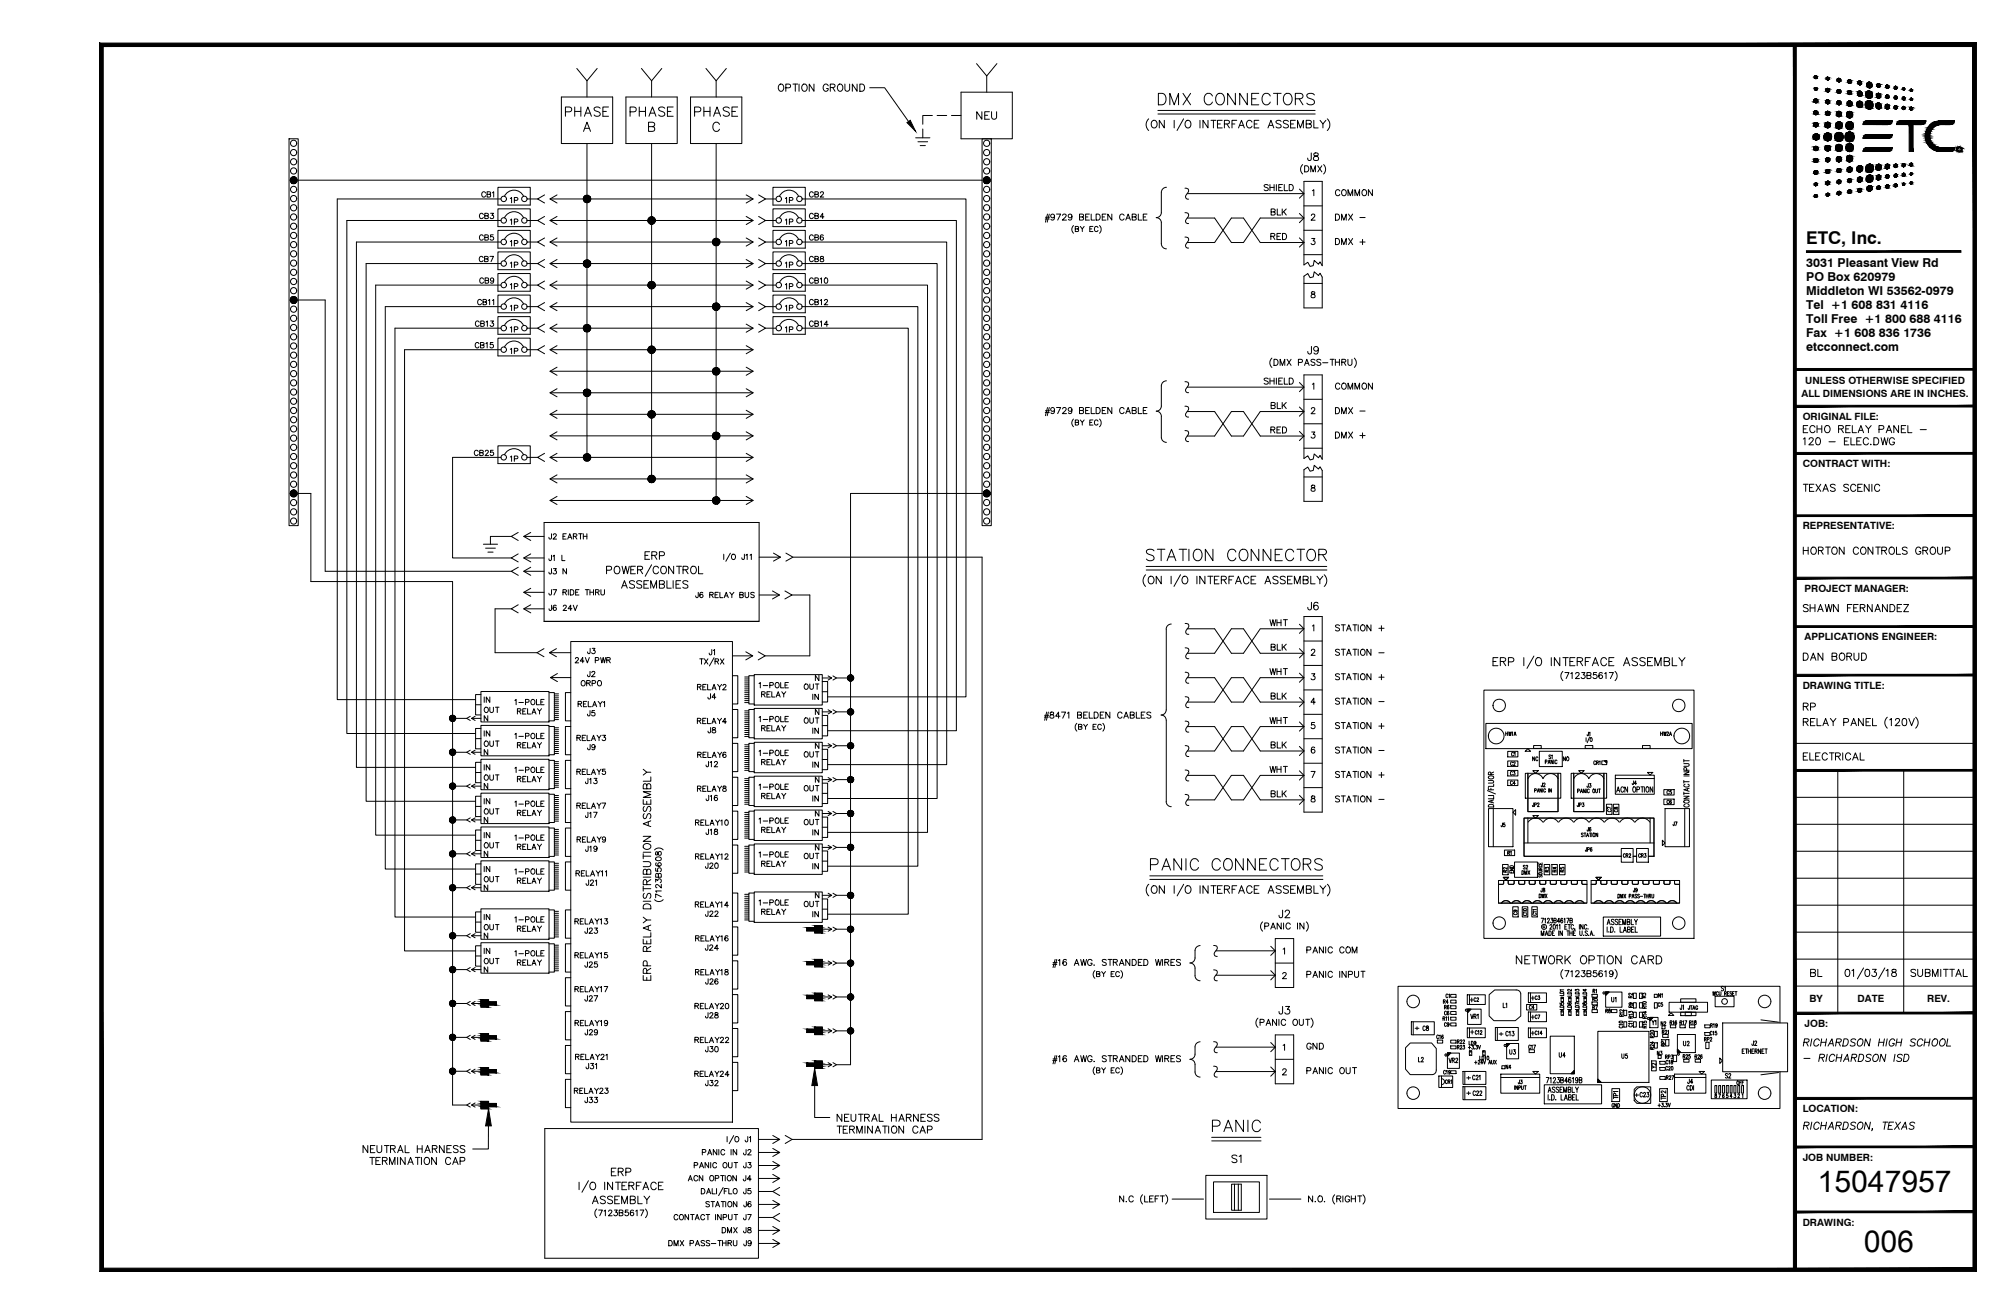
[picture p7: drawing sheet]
<svg xmlns="http://www.w3.org/2000/svg" width="432mm" height="279mm" viewBox="0 0 432 279" stroke-linecap="round" stroke-linejoin="round" font-family="sans-serif">
<defs><g id="words">
<g font-size="6.5">
<text x="389.3" y="255.3">15047957</text>
<text x="399.2" y="268.2">006</text>
</g>
<text font-size="3.8" x="386.9" y="52.2">ETC, Inc.</text>
<g font-size="2.6">
<text x="386.9" y="57.3">3031 Pleasant View Rd</text>
<text x="386.9" y="60.3">PO Box 620979</text>
<text x="386.9" y="63.3">Middleton WI 53562-0979</text>
<text x="386.9" y="69.2">Toll Free +1 800 688 4116</text>
<text x="386.9" y="66.3">Tel +1 608 831 4116</text>
<text x="386.9" y="75.2">etcconnect.com</text>
<text x="386.9" y="72.2">Fax +1 608 836 1736</text>
</g>
<g font-size="2.1">
<text x="386.7" y="82.3">UNLESS OTHERWISE SPECIFIED</text>
<text x="385.9" y="85">ALL DIMENSIONS ARE IN INCHES.</text>
<text x="386.1" y="90">ORIGINAL FILE:</text>
<text x="386.1" y="100.1">CONTRACT WITH:</text>
<text x="386.1" y="113.4">REPRESENTATIVE:</text>
<text x="386.5" y="126.8">PROJECT MANAGER:</text>
<text x="386.5" y="137.2">APPLICATIONS ENGINEER:</text>
<text x="386.1" y="147.6">DRAWING TITLE:</text>
<text x="387.6" y="214.8">BY</text>
<text x="397.9" y="214.8">DATE</text>
<text x="412.8" y="214.8">REV.</text>
<text x="386.5" y="220">JOB:</text>
<text x="386.1" y="238.3">LOCATION:</text>
<text x="386.1" y="248.7">JOB NUMBER:</text>
<text x="386.1" y="262.6">DRAWING:</text>
</g>
<text font-size=".7" x="419.4" y="32.3">R</text>
</g></defs>
<g fill="none" stroke="#000" stroke-width=".21">
<path d="M21.8 9.6h362.6v262.5h-362.6zM123.5 14.7l2.2 2.6 2.2-2.6M125.7 17.3v3.5M137.4 14.7l2.2 2.6 2.1-2.6M139.6 17.3v3.5M151.2 14.7l2.2 2.6 2.2-2.6M153.4 17.3v3.5M166.8 18.2a.56 .56 0 0 1 .7-.2 .56 .56 0 0 1 .4 .6v.4a.58 .58 0 0 1-.6 .6 .58 .58 0 0 1-.6-.6zM168.3 18.8h.9l.1-.3v-.3l-1-.2v1.6M169.8 18h1.1M170.3 18v1.6M171.1 18v1.6"/>
<path d="M171.9 18.2a.56 .56 0 0 1 .6-.2 .56 .56 0 0 1 .4 .6v.4a.58 .58 0 0 1-.6 .6 .58 .58 0 0 1-.6-.6zM174.3 18v1.6l-1-1.6v1.6M177.4 18.4a.55 .55 0 0 0-.6-.4 .55 .55 0 0 0-.5 .6v.4a.54 .54 0 0 0 .6 .6 .54 .54 0 0 0 .5-.6h-.4M177.8 18.8l.9-.1 .2-.2-.1-.3-1-.2v1.6M178.3 18.8l.6 .8M179.5 18.2a.56 .56 0 0 1 .7-.2 .56 .56 0 0 1 .3 .6v.4a.58 .58 0 0 1-.6 .6 .58 .58 0 0 1-.5-.6zM181 18v1.1l.4 .5 .4-.1 .2-.4v-1.1M183.6 18v1.6l-1-1.6v1.6M184.2 18h.5a.83 .83 0 0 1 .5 .8 .83 .83 0 0 1-.5 .8h-.5zM186.3 18.8h3.2l5.1 7.2M205.8 19.7h11v10h-11zM209.2 13.6l2.1 2.7 2.2-2.7"/>
<path d="M211.3 16.3v3.4M61.9 29.7h2v82.9h-2zM63.9 38.6h146.4M120.2 20.8h11v10h-11zM121.1 24h.9a.52 .52 0 0 0 .4-.4 .52 .52 0 0 0-.1-.6l-1.2-.1v2M123.1 22.9v2M123.1 23.9h1.3M124.4 22.9v2M125 28.2l.7-2 .8 2M125.2 24.9l.7-2 .8 2M125.3 27.5h.9M125.4 24.2h1"/>
<path d="M125.7 30.8v67.2M128.6 23.2a.74 .74 0 0 0-1.4 .2l.2 .3 1 .4 .2 .5a.84 .84 0 0 1-1.4 0M129.1 23.9h.8M130.3 22.9h-1.2v2h1.2M134.1 20.8h10.9v10h-10.9zM135 24h.8a.52 .52 0 0 0 .5-.6 .52 .52 0 0 0-.5-.5h-.8v2M136.9 23.9h1.4M136.9 22.9v2M138.3 22.9v2M138.9 27.1l1.1-.1 .2-.2-.1-.4-.3-.2h-.9v2h.9l.3-.2v-.7l-.3-.2M139 24.9l.8-2 .7 2M139.3 24.2h.9"/>
<path d="M139.6 30.8v71.8M142.4 23.2a.74 .74 0 0 0-1.3 .2l.2 .3 1 .5 .1 .4a.84 .84 0 0 1-1.3 0M143 23.9h.7M144.2 22.9h-1.2v2h1.2M147.9 20.8h11v10h-11zM148.8 24h.8a.52 .52 0 0 0 .5-.4 .52 .52 0 0 0-.2-.6l-1.1-.1v2M150.8 23.9h1.3M150.8 22.9v2M152.1 22.9v2M152.8 24.9l.8-2 .7 2M153.1 24.2h.9M153.4 30.8v76.4"/>
<path d="M154.1 26.6a.73 .73 0 0 0-.8-.4 .73 .73 0 0 0-.6 .7 .86 .86 0 0 0 .2 1 .86 .86 0 0 0 .9 .2l.3-.4M156.2 23.2a.76 .76 0 0 0-1.3 .2l.2 .3 .9 .4 .2 .5a.86 .86 0 0 1-1.3 0M156.8 23.9h.7M158 22.9h-1.2v2h1.2M196.1 29.5h3.1M196.6 30.4h2.1M197.1 31.2h1.1M197.6 27.6v1.9M199.7 24.7h-2.1v1.9M200.7 24.7h2.1M203.8 24.7h2M210.3 23.9v1.6l-1.1-1.6v1.6"/>
<path d="M210.3 29.7h2v82.9h-2zM210.9 24.7h.6M211.9 23.9h-1v1.6h1M212.4 23.9v1.2a.54 .54 0 0 0 .5 .5 .54 .54 0 0 0 .6-.5v-1.2M246 25.5a1.68 1.68 0 0 0 0 2.5M246.7 26a.61 .61 0 0 1 .7-.2 .61 .61 0 0 1 .4 .6v.4a.62 .62 0 0 1-.6 .6 .62 .62 0 0 1-.6-.6zM248 23.7h33.7M248 24.4h33.7M248.1 20h.8a1.32 1.32 0 0 1 .9 1.2 1.32 1.32 0 0 1-.9 1.3h-.8zM249.4 25.8v1.6l-1.1-1.6v1.6M250.6 22.5v-2.5l.9 2.5 .9-2.5v2.5M251.5 25.8v1.6"/>
<path d="M253.4 20l1.6 2.5M253.5 25.5l-1.4 2.5M254 26l.1-.1a.81 .81 0 0 1 1 .5 .81 .81 0 0 1-.5 1 .83 .83 0 0 1-.8-.5 .83 .83 0 0 1 .2-.9zM255 20l-1.6 2.5M257 25.8v1.6M258.7 25.8v1.6l-1-1.6v1.6M259.4 25.8h1M259.7 20.6a.91 .91 0 0 0-1-.6 .91 .91 0 0 0-.8 .9 1.07 1.07 0 0 0 .3 1.2 1.07 1.07 0 0 0 1.1 .2l.4-.4M259.9 25.8v1.6M260.6 20.3a.91 .91 0 0 1 1.1-.3 .91 .91 0 0 1 .5 .9 1.07 1.07 0 0 1-.2 1.2 1.07 1.07 0 0 1-1.1 .2 1.53 1.53 0 0 1-.3-2zM260.8 26.6h.6M261.8 25.8h-1v1.6h1"/>
<path d="M262.2 26.6l1-.1 .1-.3v-.3l-1.1-.1v1.6M262.8 26.6l.5 .8M263.9 26.6h.6M264.6 20v2.5l-1.7-2.5v2.5M264.9 25.8h-1v1.6M265.3 27.4l.6-1.6 .6 1.6M265.5 26.9h.8M267.2 20v2.5l-1.7-2.5v2.5M268.1 21.2h.9M268.2 26.2a.6 .6 0 0 0-.7-.4 .6 .6 0 0 0-.5 .6v.4a.6 .6 0 0 0 .5 .6 .6 .6 0 0 0 .7-.4M268.6 26.6h.7M269.6 20h-1.5v2.5h1.5"/>
<path d="M269.6 25.8h-1v1.6h1M271.6 27.4l.6-1.6 .6 1.6M271.6 39.7l-.3-.2-.5 .2 .1 .3 .7 .5v.2l-.3 .2-.5-.2M271.8 26.9h.8M272 39.5v1.4M272.1 20.6a.91 .91 0 0 0-1.1-.6 .91 .91 0 0 0-.7 .9 1.07 1.07 0 0 0 .2 1.2 1.07 1.07 0 0 0 1.2 .2l.4-.4M272.8 20h1.6M272.9 39.5v1.4M273.4 39.5v1.4M273.6 20v2.5M274.4 26a.63 .63 0 0 0-1.1 .2l.2 .2 .7 .3 .2 .5a.73 .73 0 0 1-1.1 0M274.7 39.5h-.8v1.4h.8"/>
<path d="M275.1 39.5v1.4h.7M275.1 20.3a.91 .91 0 0 1 1.1-.3 .91 .91 0 0 1 .5 .9 1.07 1.07 0 0 1-.2 1.2 1.07 1.07 0 0 1-1.1 .2 1.53 1.53 0 0 1-.3-2zM276 26a.62 .62 0 0 0-1.1 .2l.1 .2 .8 .3 .2 .5a.73 .73 0 0 1-1.1 0M276.1 39.5h.5a.7 .7 0 0 1 .4 .7 .7 .7 0 0 1-.4 .7h-.5zM276.4 26.6h.6M277.4 21.2l1.4-.2a.56 .56 0 0 0 0-.9l-1.4-.1v2.5M277.4 25.8h-1v1.6h1M277.9 27.4v-1.6l.6 1.6 .7-1.6v1.6M278.3 21.2l.8 1.3M279 35.3a1.35 1.35 0 0 0 0 2M279.3 38.9h3.9v18l-.5-.8-.3 .5-.9-.8-.2 1.1-.7 .2-.5-.9-.8 .6zM279.4 35.5h.5a.7 .7 0 0 1 .4 .7 .7 .7 0 0 1-.4 .6h-.5z"/>
<path d="M279.8 26.6l.9-.1 .2-.3-.1-.3-1-.1v1.6h.7a.42 .42 0 0 0 .4-.4 .42 .42 0 0 0-.4-.4M280.7 36.8v-1.3l.6 1.3 .4-1.3v1.3M280.9 32.8l-.1 1.4-.2 .2-.4-.1-.1-.4M281.4 25.8v1.6h.9M281.5 32.9a.31 .31 0 0 0 .1 .5l.4 .1a.47 .47 0 0 1 .4 .4 .47 .47 0 0 1-.4 .5h-.3a.47 .47 0 0 1-.4-.5 .47 .47 0 0 1 .5-.4l.5-.2v-.3a.59 .59 0 0 0-.8-.1zM281.5 20.3a.93 .93 0 0 0-1.6 .3l.2 .3 1 .4a.59 .59 0 0 1 .4 .4 .59 .59 0 0 1-.2 .6 1.1 1.1 0 0 1-1.4-.2M282.3 35.5l.8 1.3M282.7 25.8l.7 .8 .6-.8M283.1 35.5l-.8 1.3M283.4 26.6v.8M283.5 35.3a1.39 1.39 0 0 1 0 2M284.3 25.5a1.68 1.68 0 0 1 0 2.5"/>
<path d="M103.5 55.2a.43 .43 0 0 0-.5-.3 .43 .43 0 0 0-.3 .5v.2a.43 .43 0 0 0 .3 .5 .43 .43 0 0 0 .5-.3M103.5 46a.42 .42 0 0 0-.5-.3 .42 .42 0 0 0-.3 .4v.3a.42 .42 0 0 0 .3 .4 .42 .42 0 0 0 .5-.2M103.5 50.6a.42 .42 0 0 0-.5-.3 .42 .42 0 0 0-.3 .5v.2a.43 .43 0 0 0 .3 .5 .43 .43 0 0 0 .5-.3M103.6 59.8a.41 .41 0 0 0-.5-.3 .41 .41 0 0 0-.3 .5v.3a.42 .42 0 0 0 .3 .4 .42 .42 0 0 0 .5-.3M103.8 55.5l.7-.1v-.4l-.7-.1v1.2l.7-.1v-.4l-.2-.1M103.8 46.2h.7l.1-.4-.8-.1v1.1l.8-.1v-.3l-.3-.2M103.8 50.9l.7-.1 .1-.4-.8-.1v1.2l.8-.1v-.4l-.3-.1M104 41.4a.43 .43 0 0 0-.5-.3 .43 .43 0 0 0-.3 .4v.3a.42 .42 0 0 0 .3 .4 .42 .42 0 0 0 .5-.2M104.3 41.6h.7v-.4l-.7-.1v1.1l.7-.1v-.4l-.2-.1M104.9 54.9h.8l-.5 1.2M105.1 45.7h.6l-.3 .4a.39 .39 0 0 1 .3 .4 .39 .39 0 0 1-.3 .4 .39 .39 0 0 1-.4-.3M105.5 41.3l.2-.2v1.1"/>
<path d="M105.6 50.3h-.5l-.1 .5a.4 .4 0 0 1 .7 0 .4 .4 0 0 1-.1 .6 .4 .4 0 0 1-.6-.2M105.7 59.9a.35 .35 0 0 1-.5 .3 .35 .35 0 0 1-.1-.6 .35 .35 0 0 1 .6 .1v.2a.52 .52 0 0 1-.4 .8l-.2-.2M106.7 44.7h6.9v3.9h-6.9zM106.7 40.1h6.9v3.8h-6.9zM106.7 49.4h6.9v3.8h-6.9zM106.7 54h6.9v3.8h-6.9zM106.7 58.6h6.9v3.8h-6.9zM107.3 42.6h-35.1v107.3h29.7M107.3 47.2h-33v110h27.6M107.3 51.9h-31v112.5h25.6M107.3 56.5h-28.9v115.2h23.5M108 42.1a2.25 2.25 0 0 1 2.1-1.4 2.25 2.25 0 0 1 2 1.4"/>
<path d="M108 46.7a2.25 2.25 0 0 1 2.1-1.3 2.25 2.25 0 0 1 2 1.3M108 51.3a2.25 2.25 0 0 1 2.1-1.3 2.25 2.25 0 0 1 2 1.3M108 55.9a2.25 2.25 0 0 1 2.1-1.3 2.25 2.25 0 0 1 2 1.3M109.3 42.5l.3-.2v1.2M109.3 47.2l.3-.3v1.2M109.3 51.8l.3-.3v1.2M109.3 56.4l.3-.2v1.1M110.2 42.9h.6v-.5l-.6-.1v1.2M110.2 47.5h.6v-.5l-.6-.1v1.2M110.2 52.2l.6-.1v-.5l-.6-.1v1.2M110.2 56.8l.6-.1v-.5h-.6v1.1M112.9 42.6h2.2"/>
<path d="M112.9 47.2h2.2M112.9 51.9h2.2M112.9 56.5h2.2M116.6 41.8l-1.5 .8 1.5 .9M116.6 46.4l-1.5 .8 1.5 .9M116.6 51l-1.5 .9 1.5 .8M116.6 55.6l-1.5 .9 1.5 .8M117.8 42.6h43.5M117.8 47.2h43.5M117.8 51.9h43.5M117.8 56.5h43.5M119.3 41.8l-1.5 .8 1.5 .9"/>
<path d="M119.3 46.4l-1.5 .8 1.5 .9M119.3 51l-1.5 .9 1.5 .8M119.3 55.6l-1.5 .9 1.5 .8M159.8 41.8l1.5 .8-1.5 .9M159.8 46.4l1.5 .8-1.5 .9M159.8 51l1.5 .9-1.5 .8M159.8 55.6l1.5 .9-1.5 .8M162.5 41.8l1.5 .8-1.5 .9M162.5 46.4l1.5 .8-1.5 .9M162.5 51l1.5 .9-1.5 .8M162.5 55.6l1.5 .9-1.5 .8M164 42.6h2.2"/>
<path d="M164 47.2h2.2M164 51.9h2.2M164 56.5h2.2M165.6 40.1h6.9v3.8h-6.9zM165.6 44.7h6.9v3.9h-6.9zM165.6 49.4h6.9v3.8h-6.9zM165.6 54h6.9v3.8h-6.9zM165.6 58.6h6.9v3.8h-6.9zM167 42.1a2.25 2.25 0 0 1 2-1.4 2.25 2.25 0 0 1 2 1.4M167 46.7a2.25 2.25 0 0 1 2-1.3 2.25 2.25 0 0 1 2 1.3M167 51.3a2.25 2.25 0 0 1 2-1.3 2.25 2.25 0 0 1 2 1.3M167 55.9a2.25 2.25 0 0 1 2-1.3 2.25 2.25 0 0 1 2 1.3"/>
<path d="M168.2 42.5l.3-.2v1.2M168.2 47.2l.3-.3v1.2M168.2 51.8l.3-.3v1.2M168.2 56.4l.3-.2v1.1M169.1 42.9h.6v-.5l-.6-.1v1.2M169.1 47.5h.6v-.5l-.6-.1v1.2M169.1 52.2l.6-.1v-.5l-.6-.1v1.2M169.1 56.8l.6-.1v-.5h-.6v1.1M171.8 42.6h35.1v106.7h-29.6M171.8 47.2h33v109.4h-27.5M171.8 51.9h31v111.9h-25.5M171.8 56.5h28.9v114.6h-23.4"/>
<path d="M174.2 41.4a.43 .43 0 0 0-.5-.3 .43 .43 0 0 0-.3 .4 .48 .48 0 0 0 .1 .6 .48 .48 0 0 0 .7 0v-.1M174.2 46a.43 .43 0 0 0-.5-.3 .43 .43 0 0 0-.3 .4 .48 .48 0 0 0 .1 .7 .48 .48 0 0 0 .7-.1v-.1M174.2 50.6a.43 .43 0 0 0-.5-.3 .43 .43 0 0 0-.3 .5 .48 .48 0 0 0 .1 .6 .48 .48 0 0 0 .7-.1v-.1M174.2 55.2a.43 .43 0 0 0-.5-.3 .43 .43 0 0 0-.3 .5 .48 .48 0 0 0 .1 .6 .48 .48 0 0 0 .7-.1v-.1M174.2 59.8a.43 .43 0 0 0-.5-.3 .43 .43 0 0 0-.3 .5 .48 .48 0 0 0 .1 .6 .48 .48 0 0 0 .7-.1v-.1M174.5 41.6h.7v-.4l-.7-.1v1.1l.7-.1 .1-.3-.3-.2M174.5 46.2h.7v-.4l-.7-.1v1.1l.7-.1 .1-.2-.3-.3M174.5 50.9l.7-.1v-.4l-.7-.1v1.2l.7-.1 .1-.3-.3-.2M174.5 55.5l.7-.1v-.4l-.7-.1v1.2l.7-.1 .1-.3-.3-.2M175.7 59.8l.3-.3v1.2M175.7 41.4l.1-.3h.4l.2 .3-.7 .8h.7M175.8 55v.3a.48 .48 0 0 1 .5 .2 .48 .48 0 0 1 0 .5h-.5a.47 .47 0 0 1 0-.5 .47 .47 0 0 1 .5-.2v-.3z"/>
<path d="M176.3 50.5v-.1a.56 .56 0 0 0-.7 .4 .56 .56 0 0 0 .4 .7 .35 .35 0 0 0 .4-.4 .35 .35 0 0 0-.3-.3 .35 .35 0 0 0-.4 .3M176.5 46.5h-.8l.5-.8v1.1M176.7 59.6a.56 .56 0 0 1 .7 .4 .56 .56 0 0 1-.4 .7l-.4-.2zM223.9 46.9h.8M223.9 46.5h.9M224.4 45.9l-.5 1.7M224.7 45.9l-.4 1.7M225.9 46.3a.41 .41 0 0 1-.6 .3 .41 .41 0 0 1-.2-.6 .41 .41 0 0 1 .7 0l.1 .3a.6 .6 0 0 1-.5 .9l-.3-.2M226.3 45.9h.9l-.7 1.3M227.6 46.2l.3-.3 .5 .2-.2 .4-.7 .7h.9M229.6 46.3a.41 .41 0 0 1-.6 .3 .41 .41 0 0 1-.1-.7 .41 .41 0 0 1 .6 .1l.1 .3a.58 .58 0 0 1-.5 .9l-.3-.2M229.9 48.3a1.12 1.12 0 0 0 0 1.7"/>
<path d="M230.3 49h.6l.1-.4-.7-.1v1.1l.7-.1v-.4l-.2-.1M231.2 46.5l.8-.1v-.4l-.8-.1v1.3l.8-.1 .1-.4-.3-.2M231.4 48.5l.4 .5 .4-.5M231.8 49v.6M232.5 46.5h.5M233.3 45.9h-.8v1.3h.8M233.4 49h.4M233.7 45.9v1.3h.8M234.1 48.5h-.7v1.1h.7M234.8 45.9h.4a.69 .69 0 0 1 .5 .6 .69 .69 0 0 1-.5 .7h-.4zM235.2 48.8a.39 .39 0 0 0-.5-.3 .39 .39 0 0 0-.3 .4v.3a.39 .39 0 0 0 .3 .4 .39 .39 0 0 0 .5-.2M235.5 48.3a1.12 1.12 0 0 1 0 1.7"/>
<path d="M236.1 46.5h.5M236.9 45.9h-.8v1.3h.8M238.1 45.9v1.3l-.8-1.3v1.3M240.8 46.2a.49 .49 0 0 0-.6-.3 .49 .49 0 0 0-.4 .5v.3a.49 .49 0 0 0 .4 .5 .49 .49 0 0 0 .6-.3M241.1 47.2l.5-1.3 .5 1.3M241.3 46.7h.6M242.5 46.5l.7-.1 .1-.4-.8-.1v1.3l.8-.1 .1-.4-.3-.2M243.8 45.9v1.3h.8M244.9 46.5h.5M245.7 45.9h-.8v1.3h.8M248.7 52.2a1.09 1.09 0 0 0 1.1 1.1M248.7 45.5a1.09 1.09 0 0 1-1 1.1 1.09 1.09 0 0 1 1 1.1v4.5"/>
<path d="M249.8 40.1a1.09 1.09 0 0 0-1.1 1.1v4.4M253.8 50.8l.7 .1 .1 .3v.3l-.5 .7a.54 .54 0 0 0-.1 .7 .54 .54 0 0 0 .6 .2M253.8 40.3l.7 .2 .1 .2v.3l-.5 .8a.54 .54 0 0 0-.1 .6 .54 .54 0 0 0 .6 .3M253.8 45.6l.7 .1 .1 .3v.2l-.5 .8a.54 .54 0 0 0-.1 .6 .54 .54 0 0 0 .6 .3M254.3 41.5h25M254.3 52h5.9l3.6-5.3h2.5l3.6 5.3h9.4M254.3 46.7h5.9l3.6 5.3h2.5l3.6-5.3h9.4M272 40.2h.9M272.2 50.6h.7l.1-.5-.8-.1v1.3M272.3 45.4l.7-.1 .1-.4-.8-.1v1.3l.8-.1v-.3l-.3-.3M272.6 50.6l.5 .7M273.5 50.6h.5"/>
<path d="M273.6 44.8v1.3h.7M273.9 40.2h.5M274.3 50h-.8v1.3h.8M274.6 44.8v1.3M274.7 50h.4a.71 .71 0 0 1 .5 .7 .71 .71 0 0 1-.5 .6h-.4zM274.9 45.3l.6 .8M275.5 44.8l-.9 .9M278.3 40.5l1 1-1 1M278.3 45.7l1 1-1 1M278.3 51l1 1M279.3 59.2l.8-.6 .5 .9 .7-.2 .2-1.1 .9 .8 .3-.5 .5 .9v6.6h-3.9zM279.3 54.6h3.9"/>
<path d="M279.3 49.3h3.9M279.3 52l-1 .9M279.3 44.1h3.9M280.9 46.2l.2-.3h.4l.1 .2-.2 .4-.6 .7h.9M280.9 51.1h.7l-.3 .5a.43 .43 0 0 1 .3 .7 .43 .43 0 0 1-.8-.1M281.1 40.9l.3-.3v1.3M286 51.1h.5a.71 .71 0 0 1 .4 .7 .71 .71 0 0 1-.4 .6h-.5zM286 45.9h.5a.71 .71 0 0 1 .4 .6 .71 .71 0 0 1-.4 .7h-.5zM287 40.9a.48 .48 0 0 0-.6-.3 .48 .48 0 0 0-.4 .5v.3a.48 .48 0 0 0 .4 .5 .48 .48 0 0 0 .6-.3M287.4 52.4v-1.3l.4 1.3 .5-1.3v1.3M287.4 47.2v-1.3l.4 1.3 .5-1.3v1.3M287.5 40.8l.1-.1a.61 .61 0 0 1 .8 .6 .61 .61 0 0 1-.8 .6l-.2-.5z"/>
<path d="M288.7 41.9v-1.3l.5 1.3 .5-1.3v1.3M288.8 51.1l.9 1.3M288.8 45.9l.9 1.3M289.7 51.1l-.9 1.3M289.7 45.9l-.9 1.3M290.2 41.9v-1.3l.5 1.3 .5-1.3v1.3M291.3 51.9h1.1M291.3 46.6h1.1M291.8 40.8l.2-.1a.61 .61 0 0 1 .7 .6 .61 .61 0 0 1-.7 .6l-.3-.5zM291.8 51.3v1.1M294 40.6v1.3l-.9-1.3v1.3M63.9 64.3h5.8v58.1h39.8"/>
<path d="M102.6 73.7a.41 .41 0 0 0-.5-.3 .41 .41 0 0 0-.3 .4v.3a.41 .41 0 0 0 .3 .5 .41 .41 0 0 0 .5-.3M102.6 69a.41 .41 0 0 0-.4-.2 .41 .41 0 0 0-.4 .4v.3a.41 .41 0 0 0 .4 .4 .41 .41 0 0 0 .4-.2M102.9 73.9h.7l.1-.3-.3-.2h-.5v1.1h.7l.1-.3-.3-.3M103 69.3h.6l.1-.3-.2-.2h-.5v1.1h.6l.1-.4-.2-.2M103.1 64.4a.42 .42 0 0 0-.4-.2 .42 .42 0 0 0-.4 .4v.3a.43 .43 0 0 0 .4 .4 .43 .43 0 0 0 .4-.3M103.5 64.7h.6l.1-.3-.3-.2h-.4v1.1h.6l.1-.4-.3-.2M103.9 60.1l.7-.1v-.4l-.7-.1v1.2l.7-.1 .1-.3-.3-.2M104.1 73.6l.2-.2v1.1M104.1 69l.3-.2v1.1M104.6 64.4l.3-.2v1.1M105.1 68.8h.6l-.3 .4a.39 .39 0 0 1 .3 .4 .39 .39 0 0 1-.3 .4 .39 .39 0 0 1-.4-.3M105.5 64.4l.2-.2v1.1"/>
<path d="M105.6 73.4h-.6v.5a.4 .4 0 0 1 .6 0 .4 .4 0 0 1-.1 .6 .4 .4 0 0 1-.6-.2M106.7 63.2h6.9v3.8h-6.9zM106.7 67.8h6.9v3.8h-6.9zM106.7 72.5h6.9v3.8h-6.9zM107.3 61.1h-26.8v117.8h21.4M107.3 65.7h-24.8v120.5h19.4M107.3 70.3h-22.7v126.2h17.3M107.3 74.9h-20.7v128.9h15.3M108 60.5a2.25 2.25 0 0 1 2.1-1.3 2.25 2.25 0 0 1 2 1.3M108 65.1a2.25 2.25 0 0 1 2.1-1.3 2.25 2.25 0 0 1 2 1.3M108 69.7a2.25 2.25 0 0 1 2.1-1.3 2.25 2.25 0 0 1 2 1.3M108 74.4a2.25 2.25 0 0 1 2.1-1.3 2.25 2.25 0 0 1 2 1.3"/>
<path d="M109.3 61l.3-.2v1.1M109.3 65.6l.3-.2v1.1M109.3 70.2l.3-.2v1.2M109.3 74.8l.3-.2v1.2M110.2 61.4l.6-.1v-.5h-.6v1.1M110.2 66l.6-.1v-.5h-.6v1.1M110.2 70.6l.6-.1v-.4l-.6-.1v1.2M110.2 75.2h.6v-.5l-.6-.1v1.2M112.9 61.1h2.2M112.9 65.7h2.2M112.9 70.3h2.2M112.9 74.9h2.2"/>
<path d="M116.6 60.2l-1.5 .9 1.5 .9M116.6 64.8l-1.5 .9 1.5 .9M116.6 69.4l-1.5 .9 1.5 .9M116.6 74.1l-1.5 .8 1.5 .9M117.8 61.1h43.5M117.8 65.7h43.5M117.8 70.3h43.5M117.8 74.9h43.5M117.8 79.5h43.5M119.3 60.2l-1.5 .9 1.5 .9M119.3 64.8l-1.5 .9 1.5 .9M119.3 69.4l-1.5 .9 1.5 .9"/>
<path d="M119.3 74.1l-1.5 .8 1.5 .9M119.3 78.7l-1.5 .8 1.5 .9M159.8 60.2l1.5 .9-1.5 .9M159.8 64.8l1.5 .9-1.5 .9M159.8 69.4l1.5 .9-1.5 .9M159.8 74.1l1.5 .8-1.5 .9M159.8 78.7l1.5 .8-1.5 .9M162.5 60.2l1.5 .9-1.5 .9M162.5 64.8l1.5 .9-1.5 .9M162.5 69.4l1.5 .9-1.5 .9M164 61.1h2.2M164 65.7h2.2"/>
<path d="M164 70.3h2.2M165.6 63.2h6.9v3.8h-6.9zM165.6 67.8h6.9v3.8h-6.9zM167 60.5a2.25 2.25 0 0 1 2-1.3 2.25 2.25 0 0 1 2 1.3M167 65.1a2.25 2.25 0 0 1 2-1.3 2.25 2.25 0 0 1 2 1.3M167 69.7a2.25 2.25 0 0 1 2-1.3 2.25 2.25 0 0 1 2 1.3M168.2 61l.3-.2v1.1M168.2 65.6l.3-.2v1.1M168.2 70.2l.3-.2v1.2M169.1 61.4l.6-.1v-.5h-.6v1.1M169.1 66l.6-.1v-.5h-.6v1.1M169.1 70.6l.6-.1v-.4l-.6-.1v1.2"/>
<path d="M171.8 61.1h26.9v117.3h-21.4M171.8 65.7h24.8v119.9h-19.3M171.8 70.3h22.7v125.6h-17.2M174.2 64.4a.43 .43 0 0 0-.5-.2 .43 .43 0 0 0-.3 .4 .48 .48 0 0 0 .1 .6 .48 .48 0 0 0 .7 0v-.2M174.2 69a.43 .43 0 0 0-.5-.2 .43 .43 0 0 0-.3 .4 .48 .48 0 0 0 .1 .6 .48 .48 0 0 0 .7 0v-.1M174.5 60.1l.7-.1v-.4l-.7-.1v1.2l.7-.1 .1-.3-.3-.2M174.5 64.7h.7l.1-.3-.3-.2h-.5v1.1l.7-.1 .1-.3-.3-.2M174.5 69.3h.7l.1-.3-.3-.2h-.5v1.1l.7-.1 .1-.3-.3-.2M175.7 64.4l.3-.2v1.1M175.7 69l.3-.2v1.1M176.6 64.4l.1-.2h.3l.2 .3-.7 .8h.8M177.4 69.5h-.9l.6-.7v1.1"/>
<path d="M272.4 76.7a1.32 1.32 0 0 0 0 2M272.9 77h.4a.7 .7 0 0 1 .5 .6 .7 .7 0 0 1-.5 .7h-.4zM274.2 78.3v-1.3l.5 1.3 .5-1.3v1.3M275.7 77l.8 1.3M276.5 77l-.8 1.3M278.1 77.7l.8-.1v-.5l-.8-.1v1.3M279.3 60.7h3.9M279.4 78.3l.5-1.3 .5 1.3M279.6 77.9h.6M280.9 74.2l-.1 1.5-.4 .2-.2-.2-.1-.4M280.9 62.6v.3a.56 .56 0 0 1 .6 .2 .56 .56 0 0 1 .1 .7l-.7-.1v-.5l.7-.4v-.2zM281.7 77.2l-.4-.2-.5 .2 .1 .3 .8 .4v.2l-.4 .2-.5-.2"/>
<path d="M282.4 74.8a.51 .51 0 0 1-.7 .4 .51 .51 0 0 1-.2-.8 .51 .51 0 0 1 .8 .1 .87 .87 0 0 1-.5 1.4l-.4-.3M282.9 77.2l-.3-.2h-.5v.5l.7 .2 .1 .4-.3 .2-.6-.2M283.3 77.7h1.1M284.9 77h.9M285.3 77v1.3M286 77v1.3M286 77.6h.9M286.9 77v1.3M287.4 77.6h.7l.1-.5-.8-.1v1.3M287.8 77.6l.5 .7M288.7 77v.9l.4 .4 .4-.2 .1-1.1M290.1 76.7a1.37 1.37 0 0 1 0 2"/>
<path d="M102.4 96.7a.43 .43 0 0 0-.5-.2 .43 .43 0 0 0-.3 .4v.3a.43 .43 0 0 0 .3 .4 .43 .43 0 0 0 .5-.3M102.8 97h.6l.1-.3-.3-.2h-.4v1.1l.7-.1v-.3l-.3-.2M103.9 96.7l.1-.2h.4l.2 .3-.7 .8h.8M105.6 96.5h-.5l-.1 .5a.4 .4 0 0 1 .6 0 .4 .4 0 0 1 0 .6 .4 .4 0 0 1-.6-.2M106.7 95.5h6.9v3.8h-6.9zM107.3 98h-10.4v21.5h12.6M108 97.4a2.25 2.25 0 0 1 2.1-1.3 2.25 2.25 0 0 1 2 1.3M109.3 97.9l.3-.2v1.1M110.2 98.3h.6v-.6h-.6v1.1M112.9 98h2.2M116.6 97.1l-1.5 .9 1.5 .9M117.8 84.2h43.5"/>
<path d="M117.8 88.8h43.5M117.8 93.4h43.5M117.8 98h43.5M119.3 83.3l-1.5 .9 1.5 .8M119.3 87.9l-1.5 .9 1.5 .8M119.3 92.5l-1.5 .9 1.5 .9M119.3 97.1l-1.5 .9 1.5 .9M159.8 83.3l1.5 .9-1.5 .8M159.8 87.9l1.5 .9-1.5 .8M159.8 92.5l1.5 .9-1.5 .9M159.8 97.1l1.5 .9-1.5 .9M223.9 88.4h.8"/>
<path d="M223.9 88h.9M224.4 87.3l-.5 1.8M224.7 87.3l-.4 1.8M225.9 87.8a.41 .41 0 0 1-.6 .3 .41 .41 0 0 1-.2-.6 .41 .41 0 0 1 .7 0l.1 .3a.6 .6 0 0 1-.5 .8l-.3-.2M226.3 87.3h.9l-.7 1.3M227.6 87.6l.3-.3 .3 .1 .2 .2-.2 .4-.7 .6h.9M229.6 87.8a.41 .41 0 0 1-.6 .3 .41 .41 0 0 1-.1-.7 .41 .41 0 0 1 .6 .1l.1 .3a.58 .58 0 0 1-.5 .8l-.3-.2M229.9 89.8a1.12 1.12 0 0 0 0 1.6M230.3 90.5l.6-.1 .1-.3-.7-.1v1.1l.7-.1v-.4l-.2-.1M231.2 87.9h.8v-.5l-.8-.1v1.3l.8-.1 .1-.3-.3-.3M231.4 90l.4 .5 .4-.5M231.8 90.5v.6"/>
<path d="M232.5 87.9h.5M233.3 87.3h-.8v1.3h.8M233.4 90.5h.4M233.7 87.3v1.3h.8M234.1 90h-.7v1.1h.7M234.8 87.3h.4a.71 .71 0 0 1 .5 .7 .71 .71 0 0 1-.5 .6h-.4zM235.2 90.3a.39 .39 0 0 0-.5-.3 .39 .39 0 0 0-.3 .4 .45 .45 0 0 0 .1 .6 .45 .45 0 0 0 .6-.1l.1-.1M235.5 89.8a1.12 1.12 0 0 1 0 1.6M236.1 87.9h.5M236.9 87.3h-.8v1.3h.8M238.1 87.3v1.3l-.8-1.3v1.3M240.8 87.6a.49 .49 0 0 0-.6-.3 .49 .49 0 0 0-.4 .5v.3a.49 .49 0 0 0 .4 .5 .49 .49 0 0 0 .6-.3"/>
<path d="M241.1 88.6l.5-1.3 .5 1.3M241.3 88.2h.6M242.5 87.9h.7l.1-.5-.8-.1v1.3l.8-.1 .1-.3-.3-.3M243.8 87.3v1.3h.8M244.9 87.9h.5M245.7 87.3h-.8v1.3h.8M249.8 81.6a1.09 1.09 0 0 0-1.1 1.1v4.3a1.09 1.09 0 0 1-1 1.1 1.09 1.09 0 0 1 1 1.1v4.5a1.09 1.09 0 0 0 1.1 1.1M253.8 92.3l.7 .1 .1 .3v.2l-.5 .8a.54 .54 0 0 0-.1 .7 .54 .54 0 0 0 .6 .2M253.8 81.8l.7 .1 .1 .3v.2l-.5 .8a.54 .54 0 0 0-.1 .7 .54 .54 0 0 0 .6 .2M253.8 87l.7 .2 .1 .2-.1 .5-.4 .6a.54 .54 0 0 0-.1 .6 .54 .54 0 0 0 .6 .3M254.3 83h25M254.3 93.4h5.9l3.6-5.2h2.5l3.6 5.2h9.4"/>
<path d="M254.3 88.2h5.9l3.6 5.2h2.5l3.6-5.2h9.4M271.6 81.2l-.3-.2-.5 .2 .1 .3 .7 .4v.2l-.3 .2-.5-.2M272 81v1.3M272 81.6h.9M272.2 92.1l.7-.1 .2-.3-.3-.2h-.6v1.3M272.3 86.9l.7-.1 .1-.4-.8-.2v1.3l.8-.1v-.3l-.3-.2M272.6 92.1l.5 .7M272.9 81v1.3M273.4 81v1.3M273.5 92.1h.5M273.6 86.2v1.3h.7M273.9 81.6h.5"/>
<path d="M274.3 91.5h-.8v1.3h.8M274.6 86.2v1.3M274.7 81h-.8v1.3h.8M274.7 91.5h.4a.69 .69 0 0 1 .5 .6 .69 .69 0 0 1-.5 .7h-.4zM274.9 86.8l.6 .7M275.1 81v1.3h.7M275.5 86.2l-.9 .9M276.1 81h.5a.7 .7 0 0 1 .4 .7 .7 .7 0 0 1-.4 .6h-.5zM278.3 82l1 1-1 .9M278.3 87.2l1 1-1 1M278.3 92.4l1 1M279.3 80.3h3.9v18.1l-.5-.8-.3 .5-.9-.8-.2 1.1-.7 .2-.5-.9-.8 .5z"/>
<path d="M279.3 96h3.9M279.3 90.8h3.9M279.3 93.4l-1 1M279.3 85.6h3.9M280.9 87.7l.2-.4 .4 .1 .1 .2-.2 .4-.6 .6h.9M280.9 92.6h.7l-.3 .5a.43 .43 0 0 1 .3 .7 .43 .43 0 0 1-.8-.2M281.1 82.3l.3-.2v1.3M286 92.6h.5a.71 .71 0 0 1 .4 .6 .71 .71 0 0 1-.4 .7h-.5zM286 87.3h.5a.71 .71 0 0 1 .4 .7 .71 .71 0 0 1-.4 .6h-.5zM287 82.4a.48 .48 0 0 0-.6-.3 .48 .48 0 0 0-.4 .5v.3a.48 .48 0 0 0 .4 .5 .48 .48 0 0 0 .6-.3M287.4 93.9v-1.3l.4 1.3 .5-1.3v1.3M287.4 88.6v-1.3l.4 1.3 .5-1.3v1.3"/>
<path d="M287.6 82.1a.61 .61 0 0 1 .8 .6 .61 .61 0 0 1-.8 .6l-.2-.4zM288.7 83.4v-1.3l.5 1.3 .5-1.3v1.3M288.8 92.6l.9 1.3M288.8 87.3l.9 1.3M289.7 92.6l-.9 1.3M289.7 87.3l-.9 1.3M290.2 83.4v-1.3l.5 1.3 .5-1.3v1.3M291.3 93.3h1.1M291.3 88.1h1.1M291.8 92.8v1.1M292 82.1a.61 .61 0 0 1 .7 .6 .61 .61 0 0 1-.7 .6l-.3-.4zM294 82.1v1.3l-.9-1.3v1.3"/>
<path d="M386.2 94.1l.4-.3v1.5M386.2 91.9h.6M387.2 91.2h-1v1.5h1M387.5 94.1l.3-.3 .4 .1 .2 .2-.3 .5-.7 .7h1M388.7 91.5a.57 .57 0 0 0-.6-.3 .57 .57 0 0 0-.5 .6v.3a.57 .57 0 0 0 .5 .6 .57 .57 0 0 0 .6-.3M389.1 93.9a.53 .53 0 0 1 .7 .2l.1 .3a.67 .67 0 0 1-.6 .9 .98 .98 0 0 1-.2-1.4zM389.2 91.9h1M389.2 91.2v1.5M390.2 91.2v1.5M390.9 91.4l.2-.2a.72 .72 0 0 1 .9 .7 .72 .72 0 0 1-.9 .7l-.3-.5zM391.7 94.7h1.4M393.8 91.9l.9-.1 .1-.3-.1-.3h-.9v1.5"/>
<path d="M394.3 91.9l.5 .8M395 94.5h.6M395.3 91.9h.6M396 93.8h-1v1.5h1M396.3 91.2h-1v1.5h1M396.4 93.8v1.5h.9M396.7 91.2v1.5h.9M397.7 94.5h.6M398 92.7l.6-1.5 .6 1.5M398.2 92.2h.7M398.6 93.8h-.9v1.5h.9M399.6 91.2l.6 .7 .6-.7"/>
<path d="M400.2 94.1a.57 .57 0 0 0-.6-.3 .57 .57 0 0 0-.5 .6v.3a.57 .57 0 0 0 .5 .6 .57 .57 0 0 0 .6-.3M400.2 91.9v.8M400.7 95.2l.1 .1M401.4 93.8h.5a.81 .81 0 0 1 .5 .8 .81 .81 0 0 1-.5 .7h-.5zM402.5 92l.8-.1 .2-.2-.1-.4-.9-.1v1.5M402.9 93.8l.4 1.5 .3-1.5 .4 1.5 .4-1.5M404 92.7l.6-1.5 .6 1.5M404.2 92.2h.8M405.8 94.1a.57 .57 0 0 0-.7-.3 .57 .57 0 0 0-.4 .6v.3a.55 .55 0 0 0 .5 .6 .55 .55 0 0 0 .6-.6h-.4M406.6 91.2v1.5l-1-1.5v1.5M407.2 91.9h.6M408.2 91.2h-1v1.5h1"/>
<path d="M408.6 91.2v1.5h.9M411.3 92.1h1.3M63.9 105.7h2.7v18.9h30.3v112.2h3.1l.7 .4M103.5 116.6h3.1M104 117.5h2.1M104.5 118.3h1.1M109.5 114.9h-4.5v1.7M111 114.1l-1.5 .8 1.5 .9M111 118.7l-1.5 .8 1.5 .9M112.2 114.9h4.3M112.2 119.5h4.3M113.7 114.1l-1.5 .8 1.5 .9"/>
<path d="M113.7 118.7l-1.5 .8 1.5 .9M116.5 112h46.1v21.1h-46.1zM117.8 102.6h43.5M117.8 107.2h43.5M118.1 114.4v.9a.29 .29 0 0 1-.3 .2 .29 .29 0 0 1-.2-.4M118.1 119v.8a.28 .28 0 0 1-.3 .3 .28 .28 0 0 1-.2-.4M118.4 119.2l.3-.2v1.1M118.5 114.6l.1-.2h.3l.3 .3-.8 .8h.8M119.3 101.7l-1.5 .9 1.5 .9M119.3 106.4l-1.5 .8 1.5 .9M120.3 119v1.1h.7M120.6 114.9h.4"/>
<path d="M121.3 114.4h-.7v1.1h.7M121.6 115.5l.4-1.1 .5 1.1M121.8 115.1h.5M122.8 114.9h.7v-.4l-.7-.1v1.1M123.2 114.9l.4 .6M123.9 114.4h.8M124.3 114.4v1.1M124.9 114.9h.8M124.9 114.4v1.1M125.7 114.4v1.1M138.1 119h.7M139.1 118.2h-1v1.6h1"/>
<path d="M139.6 119l.9-.1 .2-.2-.1-.3-1-.2v1.6M140.2 119l.5 .8M141.2 119.1l1-.1 .1-.2a.43 .43 0 0 0-.4-.6h-.7v1.6M155 118.7v1.2M156.4 118.5l-.9 1.8M156.9 118.8a.54 .54 0 0 1 .6 .5 .54 .54 0 0 1-.6 .5l-.2-.4zM159.4 118.7v1.1h-.4l-.1-.3M159.8 119l.2-.3v1.2M159.8 101.7l1.5 .9-1.5 .9M159.8 106.4l1.5 .8-1.5 .9M160.6 119l.3-.3v1.2M165.7 118.5l1.5 .9h-4.6"/>
<path d="M167.2 119.4l-1.5 .8M168.3 118.5l1.5 .9h40.5v124.7h-40.6l-1.5 .9M169.8 119.4l-1.5 .8M210.3 105.7h-28.1v122.4h-3l-.8 .5M247.2 118a.92 .92 0 0 0-.9-.4 .92 .92 0 0 0-.8 .7l.3 .3 .9 .4a.6 .6 0 0 1 .2 1 1.08 1.08 0 0 1-1.4-.2M247.9 117.7h1.6M248.7 117.7v2.4M250.3 119.3h1.2M252.6 117.7h1.6M253.4 117.7v2.4M254.6 117.7v2.4M255.8 118a.92 .92 0 0 1 1.1-.3 .92 .92 0 0 1 .6 .9 1.07 1.07 0 0 1-.3 1.2 1.07 1.07 0 0 1-1.1 .2 1.49 1.49 0 0 1-.3-2z"/>
<path d="M259.8 117.7v2.4l-1.6-2.4v2.4M264.7 118.3a.9 .9 0 0 0-1-.6 .9 .9 0 0 0-.8 .9 1.08 1.08 0 0 0 .3 1.2 1.08 1.08 0 0 0 1.2 .2l.3-.5M265.6 118a.92 .92 0 0 1 1.1-.3 .92 .92 0 0 1 .6 .9 1.08 1.08 0 0 1-.3 1.2 1.08 1.08 0 0 1-1.1 .2 1.52 1.52 0 0 1-.3-2zM269.6 117.7v2.4l-1.6-2.4v2.4M272.2 117.7v2.4l-1.7-2.4v2.4M273.1 118.9h1M274.7 117.7h-1.6v2.4h1.6M277.1 118.3a.89 .89 0 0 0-1-.6 .89 .89 0 0 0-.7 .9 1.07 1.07 0 0 0 .2 1.2 1.07 1.07 0 0 0 1.1 .2l.4-.5M277.8 117.7h1.6M278.6 117.7v2.4M279.3 100.6l.8-.5 .5 .9 .7-.2 .2-1.1 .9 .8 .3-.5 .5 .8v6.6h-3.9zM279.3 102.2h3.9"/>
<path d="M280.1 118a.91 .91 0 0 1 1.1-.3 .91 .91 0 0 1 .6 .9 1.07 1.07 0 0 1-.3 1.2 1.07 1.07 0 0 1-1.1 .2 1.52 1.52 0 0 1-.3-2zM280.9 104v.4a.55 .55 0 0 1 .6 .2 .55 .55 0 0 1 .1 .6l-.5 .1-.3-.3 .2-.4 .6-.3v-.3zM282.5 118.9l1.4-.2a.59 .59 0 0 0 0-.9l-1.4-.1v2.4M283.3 118.9l.8 1.2M386.2 103.8h1.1M386.2 117.2v1.6M386.2 118h1.1M386.8 103.8v1.5M387.3 117.2v1.6M387.6 104.5h.5M388 117.5a.71 .71 0 0 1 1 .1 .71 .71 0 0 1-.1 1 .71 .71 0 0 1-1-.2 .71 .71 0 0 1 .1-.9zM388.5 103.8h-.9v1.5h.9"/>
<path d="M389 103.8l1 1.5M389.5 118l.8-.1 .2-.2-.1-.3-.9-.2v1.6M390 103.8l-1 1.5M390 118l.5 .8M390.4 105.3l.6-1.5 .6 1.5M390.6 104.8h.8M391 117.2h1M391.5 117.2v1.6M392.5 117.5a.56 .56 0 0 1 .6-.3 .56 .56 0 0 1 .4 .6v.4a.58 .58 0 0 1-.6 .6 .58 .58 0 0 1-.6-.6zM393.1 104l-.4-.2-.7 .2 .2 .3 .7 .3 .2 .3v.2l-.4 .2-.7-.2M395 117.2v1.6l-1.1-1.6v1.6M395.9 104l-.3-.2-.7 .2 .1 .3 .8 .3 .1 .3v.2l-.3 .2-.7-.2"/>
<path d="M397.5 104.1a.57 .57 0 0 0-.7-.3 .57 .57 0 0 0-.4 .5v.4a.57 .57 0 0 0 .4 .6 .57 .57 0 0 0 .7-.4M397.9 104.5h.6M398.1 117.6a.56 .56 0 0 0-.7-.4 .56 .56 0 0 0-.4 .6 .64 .64 0 0 0 .1 .8 .64 .64 0 0 0 .9 0l.1-.2M398.6 117.5a.71 .71 0 0 1 1 .1 .71 .71 0 0 1-.1 1 .71 .71 0 0 1-1-.2 .71 .71 0 0 1 .1-.9zM398.9 103.8h-1v1.5h1M400.3 103.8v1.5l-1-1.5v1.5M400.9 103.8v1.5M401.1 117.2v1.6l-1-1.6v1.6M401.7 117.2h1.1M402.2 117.2v1.6M402.6 104.1a.57 .57 0 0 0-.6-.3 .57 .57 0 0 0-.5 .5v.4a.57 .57 0 0 0 .5 .6 .57 .57 0 0 0 .6-.4M403 118l.9-.1 .2-.4-.4-.3h-.7v1.6"/>
<path d="M403.6 118l.5 .8M404.7 117.5a.56 .56 0 0 1 .7-.3 .56 .56 0 0 1 .4 .6v.4a.58 .58 0 0 1-.6 .6 .58 .58 0 0 1-.6-.6zM406.2 117.2v1.6h.9M408.5 117.5a.58 .58 0 0 0-.6-.3 .58 .58 0 0 0-.4 .4l1 .7v.3l-.4 .2-.6-.2M411.4 117.6a.56 .56 0 0 0-.6-.4 .56 .56 0 0 0-.5 .6 .64 .64 0 0 0 .2 .8 .64 .64 0 0 0 .8 0l.1-.4h-.4M411.9 118l.8-.1 .2-.4-.4-.3h-.6v1.6M412.4 118l.5 .8M413.5 117.5a.71 .71 0 0 1 1 .1 .71 .71 0 0 1-.1 1 .71 .71 0 0 1-1-.2 .71 .71 0 0 1 .1-.9zM415 117.2v1.1a.52 .52 0 0 0 .5 .5 .52 .52 0 0 0 .5-.5v-1.1M416.6 118h.9l.2-.2-.1-.4-1-.2v1.6M109.5 130.5h-3.5v9.3h9l1.5-.8M111 129.6l-1.5 .9 1.5 .8"/>
<path d="M111 121.5l-1.5 .9 1.5 .9M112.2 122.4h4.3M112.2 126.9h4.3M112.2 130.5h4.3M113.7 121.5l-1.5 .9 1.5 .9M113.7 126l-1.5 .9 1.5 .9M113.7 129.6l-1.5 .9 1.5 .8M115 139.8l1.5 .9M116.5 133.1h46.1M117.7 139.8l1.5 .9M118.1 121.8l-.1 1.1h-.3l-.1-.3M118.1 126.3l-.1 1.1h-.3l-.1-.3"/>
<path d="M118.1 129.7v1l-.3 .1-.2-.4M118.4 126.3h.8l-.5 1.2M118.5 121.8h.7l-.4 .5a.38 .38 0 0 1 .3 .6 .38 .38 0 0 1-.7-.1M119.1 129.8v-.1a.57 .57 0 0 0-.7 .4 .57 .57 0 0 0 .4 .7 .36 .36 0 0 0 .4-.3 .36 .36 0 0 0-.4-.4 .36 .36 0 0 0-.3 .3M119.2 139l-1.5 .8h4.6M120.6 126.9l.6-.1 .1-.4-.7-.1v1.2M120.6 129.9l.3-.2 .4 .2-.1 .4-.6 .5h.8M121 126.9l.3 .6M121.3 121.8v1.2l-.7-1.2v1.2M121.7 126.3v1.2M122.1 126.3h.4a.61 .61 0 0 1 .4 .6 .61 .61 0 0 1-.4 .6h-.4zM122.3 137.5h34.6v102.9h-34.6z"/>
<path d="M122.5 130.4h-.8l.5-.7v1.1M122.8 129.7l.4 1.1 .4-1.1M123.3 126.9h.4M124 126.3h-.7v1.2h.7M125.4 126.3h.7M125.7 126.3v1.2M126.4 126.9h.7M126.4 126.3v1.2M126.4 138.9l-.1 1.1h-.3l-.2-.3M126.8 138.9h.6l-.3 .4a.39 .39 0 0 1 .3 .7 .39 .39 0 0 1-.7-.2M127.1 126.3v1.2M127.5 126.9l.7-.1 .1-.4-.8-.1v1.2"/>
<path d="M127.9 126.9l.4 .6M128.7 126.3v1l.3 .2 .4-.2 .1-1M129.9 122.2h.7a.42 .42 0 0 0 .4-.4 .42 .42 0 0 0-.4-.5h-.7v1.6M131.8 121.4a.76 .76 0 0 1 1 .7 .76 .76 0 0 1-1 .8l-.3-.6 .1-.6zM133.1 126l.6-1.6 .7 1.6M133.2 121.3l.4 1.6 .4-1.6 .4 1.6 .4-1.6M133.4 125.5h.7M135.1 122.1h.6M135.9 124.7a.61 .61 0 0 0-.6-.3 .61 .61 0 0 0-.5 .4l1.1 .8v.2l-.4 .2-.7-.2M136.1 121.3h-1v1.6h1M136.6 122.1l.9-.1 .1-.4-.1-.2-.9-.1v1.6M137.1 122.1l.5 .8"/>
<path d="M137.4 124.7a.61 .61 0 0 0-.5-.3 .61 .61 0 0 0-.5 .4l1 .8v.2l-.3 .2-.7-.2M137.9 125.2h.6M138.9 124.4h-1v1.6h1M139.4 126v-1.6l.6 1.6 .6-1.6v1.6M139.6 121l-1.4 2.5M141 121.7a.6 .6 0 0 0-.6-.4 .6 .6 0 0 0-.5 .6v.4a.6 .6 0 0 0 .5 .6 .6 .6 0 0 0 .6-.3M141.2 125.2l1-.1 .1-.4-.1-.2-1-.1v1.6h1l.1-.5-.4-.3M141.8 121.4a.76 .76 0 0 1 1 .7 .76 .76 0 0 1-1 .8l-.3-.6 .1-.6zM142.8 124.4v1.6h1M144.2 124.4v1.6M144.3 121.3v1.6l-1.1-1.6v1.6M144.8 125.2h.6"/>
<path d="M144.9 121.3h1.1M145.5 121.3v1.6M145.8 124.4h-1v1.6h1M146.3 122.1l.9-.1 .2-.4-.2-.2-.9-.1v1.6M146.8 122.1l.6 .8M147.3 124.7a.61 .61 0 0 0-.6-.3 .61 .61 0 0 0-.4 .4l1 .8v.2l-.3 .2-.7-.2M148.1 121.5a.67 .67 0 0 1 .9 0 .67 .67 0 0 1 .2 .8 .61 .61 0 0 1-.7 .7 .61 .61 0 0 1-.6-.7zM149.6 126.9l-.1 1.1h-.4l-.1-.3M149.6 121.3v1.6h1M150.5 127.1v-.1a.57 .57 0 0 0-.7 .4 .57 .57 0 0 0 .4 .7 .36 .36 0 0 0 .4-.4 .36 .36 0 0 0-.3-.4 .36 .36 0 0 0-.4 .4M152 127.4h.7l.1-.3-.1-.1-.7-.1v1.2M152.4 127.4l.4 .7"/>
<path d="M152.5 139.2l-.1 1-.4 .1-.1-.4M152.8 139.4l.2-.2v1.1M153.2 127.4h.4M153.9 126.9h-.7v1.2h.7M154.2 126.9v1.2h.6M155.1 128.1l.4-1.2 .5 1.2M155.3 127.7h.5M156.3 126.9l.5 .5 .4-.5M156.8 127.4v.7M158.4 127.4h.7l.1-.3-.1-.1-.7-.1v1.2l.7-.1 .1-.3-.3-.3M159.6 126.9v.8l.3 .4 .4-.2 .1-1M159.7 139.7l1.5 .8h-4.3"/>
<path d="M161.6 127.1l-.3-.2-.5 .2v.2l.8 .4-.3 .4-.5-.2M162.4 139.7l1.5 .8-1.5 .9M162.6 127.5h4.4M165.5 126.6l1.5 .9-1.5 .8M168.1 126.6l1.5 .9-1.5 .8M169.6 127.5h3.9v13h-9.6M245.4 123.1a1.68 1.68 0 0 0 0 2.5M245.5 121.4h38.7M245.5 122.1h38.7M246.1 123.7a.75 .75 0 0 1 1 .1 .75 .75 0 0 1-.1 1.1 .6 .6 0 0 1-.7 .2 .6 .6 0 0 1-.4-.6zM248.7 123.5v1.6l-1.1-1.6v1.6M249.8 134.8v17.3a1.09 1.09 0 0 1-1.1 1.1 1.09 1.09 0 0 1 1.1 1.1"/>
<path d="M250 120.1l.9-2.4 1 2.4M250.8 123.5v1.6M250.9 133.7a1.09 1.09 0 0 0-1.1 1.1M252.8 123.1l-1.3 2.5M253.3 123.7a.75 .75 0 0 1 1.1 .1 .75 .75 0 0 1-.2 1.1 .6 .6 0 0 1-.6 .2 .6 .6 0 0 1-.4-.6zM253.8 138.8l.7 .1 .1 .3-.1 .5-.4 .6a.54 .54 0 0 0-.1 .6 .54 .54 0 0 0 .6 .2M253.8 133.6l.7 .1 .1 .3-.1 .5-.4 .5a.55 .55 0 0 0-.1 .7 .55 .55 0 0 0 .6 .2M254.3 134.7h5.9l3.6 5.3h2.5l3.6-5.3h9.4M254.3 140h5.9l3.6-5.3h2.5l3.6 5.3h9.4M256.4 123.5v1.6M258.1 123.5v1.6l-1.1-1.6v1.6M258.7 123.5h1.1"/>
<path d="M259.2 123.5v1.6M260.1 124.2h.6M261.1 123.5h-1v1.6h1M261.6 124.2h.9l.2-.3-.1-.3-1-.1v1.6M262.1 124.2l.6 .9M263.2 124.2h.6M264.2 123.5h-1v1.6M264.6 125.1l.7-1.6 .6 1.6M264.9 124.6h.7M267.5 123.9a.6 .6 0 0 0-.7-.4 .6 .6 0 0 0-.5 .6 .67 .67 0 0 0 .2 .9 .67 .67 0 0 0 .9-.1l.1-.2M268 124.2h.6M269 123.5h-1v1.6h1"/>
<path d="M270.9 125.1l.7-1.6 .6 1.6M271.2 124.6h.7M272 132.8l.3 1.3 .3-1.3 .3 1.3 .4-1.3M272.3 138.6h.7l.1-.5-.8-.1v1.3l.8-.1v-.3l-.3-.3M273.5 132.8v1.3M273.5 133.4h.9M273.6 138v1.3h.7M273.7 123.7a.62 .62 0 0 0-.6-.3 .62 .62 0 0 0-.5 .5l1.1 .7v.3l-.4 .2-.5-.1-.2-.1M274.4 132.8v1.3M274.6 138v1.3M274.9 132.8h.9M274.9 138.6l.6 .7"/>
<path d="M275.3 123.7a.6 .6 0 0 0-.6-.3 .6 .6 0 0 0-.5 .5l.2 .2 .7 .3 .2 .5a.71 .71 0 0 1-1.1 0M275.3 132.8v1.3M275.5 138l-.9 .9M275.8 124.2h.6M276.8 123.5h-1v1.6h1M277.2 125.1v-1.6l.7 1.6 .6-1.6v1.6M278.3 139l1 1-1 .9M278.3 133.8l1 .9-1 1M279.1 124.2h.9l.2-.3-.1-.3-1-.1v1.6l1-.2v-.5l-.3-.2M279.3 132.1h3.9v41.9h-3.9zM279.3 137.4h3.9M280.7 123.5v1.6h1"/>
<path d="M280.9 139.4l.2-.3 .4 .1 .1 .2-.2 .4-.6 .6h.9M280.9 129.1l-.1 1.4-.4 .2-.2-.2-.1-.4M281.1 134.1l.3-.2v1.3M282.1 123.5l.6 .7 .6-.7M282.3 129.3l-.1-.2a.56 .56 0 0 0-.8 .2 .96 .96 0 0 0 .4 1.4 .51 .51 0 0 0 .6-.5 .51 .51 0 0 0-.5-.5 .51 .51 0 0 0-.5 .4M282.7 124.2v.9M283.6 123.1a1.68 1.68 0 0 1 0 2.5M286.9 134.1l-.3-.2-.6 .2 .2 .3 .7 .4v.2l-.3 .2-.6-.2M286.9 139.3l-.3-.2-.6 .2 .2 .3 .7 .4v.2l-.3 .2-.6-.2M287.3 133.9h.9M287.3 139.1h.9M287.7 133.9v1.3"/>
<path d="M287.7 139.1v1.3M288.4 135.2l.5-1.3 .5 1.3M288.6 134.7h.6M288.6 140h.6M289.8 133.9h.9M289.8 139.1h.9M290.2 133.9v1.3M290.2 139.1v1.3M290.9 133.9v1.3M290.9 139.1v1.3M291.5 139.3a.6 .6 0 0 1 .9 .1 .6 .6 0 0 1-.1 .8 .6 .6 0 0 1-.9-.1 .6 .6 0 0 1 .1-.8zM291.6 133.9a.61 .61 0 0 1 .8 .6 .61 .61 0 0 1-.8 .6l-.2-.4z"/>
<path d="M293.6 133.9v1.3l-.8-1.3v1.3M293.6 139.1v1.3l-.8-1.3v1.3M295.3 134.6h1.2M295.3 139.9h1.2M295.9 134.1v1.1M386.2 139.9h.6a.82 .82 0 0 1 .5 .8 .82 .82 0 0 1-.5 .8h-.6zM387.3 129.8a.58 .58 0 0 0-.6-.3 .58 .58 0 0 0-.5 .4l1.1 .7v.3l-.4 .2-.7-.2M387.7 129.5v1.6M387.7 130.3h1M388.7 129.5v1.6M389.3 131.1l.6-1.6 .6 1.6M389.5 130.6h.8"/>
<path d="M390.4 139.9v1.6l-1-1.6v1.6M390.9 129.5l.4 1.6 .4-1.6 .3 1.6 .4-1.6M393.7 129.5v1.6l-1-1.6v1.6M395.7 130.3h.6M396.7 129.5h-1v1.6M397 130.3h.6M397.1 139.9v1.1l.4 .5 .4-.1 .2-.4v-1.1M398 129.5h-1v1.6h1M398.4 130.3l.9-.1 .2-.2-.1-.3-1-.2v1.6M398.7 139.9h.5a.83 .83 0 0 1 .6 .8 .83 .83 0 0 1-.6 .8h-.5zM398.9 130.3l.6 .8M401 129.5v1.6l-1-1.6v1.6"/>
<path d="M401.6 131.1l.6-1.6 .6 1.6M401.8 130.6h.7M404.2 129.5v1.6l-1-1.6v1.6M404.8 129.5h.5a.83 .83 0 0 1 .6 .8 .83 .83 0 0 1-.6 .8h-.5zM406.4 130.3h.5M407.3 129.5h-.9v1.6h.9M407.7 129.5h1.1l-1.1 1.6h1.1M96.9 153.9h3.1l.7 .5M100.7 153.5l-.7 .4M101 153.9h2M101.8 153.5l-.8 .4 .8 .5M101.9 158.3h1.1"/>
<path d="M101.9 151h1.1M103 148.2h14.6v6.5h-14.6zM103 148.8h-1.1v4.4h1.1M103 155.4h14.6v6.5h-14.6zM103 156.1h-1.1v4.3h1.1M103.7 149.3v1.2M103.7 156.6v1.1M103.8 158.9l.1-.1a.54 .54 0 0 1 .7 .6 .54 .54 0 0 1-.7 .5l-.2-.4zM103.9 151.6a.54 .54 0 0 1 .7 .5 .54 .54 0 0 1-.7 .5l-.2-.4zM104.5 153.4v1.1l-.8-1.1v1.1M104.9 149.3v1.2l-.7-1.2v1.2M104.9 151.5v.8l.4 .4 .3-.2 .1-1"/>
<path d="M104.9 156.6v1.1l-.7-1.1v1.1M104.9 158.8v.8l.4 .3 .3-.1 .1-1M106.1 151.5h.8M106.1 158.8h.8M106.5 151.5v1.2M106.5 158.8v1.1M110.3 150.1l.2-.2v1.1M110.3 157.3l.2-.2v1.2M110.8 152.4l.7-.1 .1-.2-.1-.2-.7-.1v1.2M110.8 159.6h.7l.1-.3-.1-.1-.7-.1v1.2M111.1 150.5h1M111.1 157.8h1"/>
<path d="M111.2 152.4l.4 .6M111.2 159.6l.4 .7M112 152.4h.4M112 159.6h.4M112.6 150.5l.6-.1 .1-.4-.7-.1v1.1M112.6 157.7h.6l.1-.5-.7-.1v1.2M112.7 151.8h-.7v1.2h.7M112.7 159.1h-.7v1.2h.7M113 151.8v1.2h.7M113 159.1v1.2h.7M113.8 150l.1-.1a.52 .52 0 0 1 .7 .6 .52 .52 0 0 1-.8 .4zM113.8 157.3l.1-.1a.51 .51 0 0 1 .7 .5 .51 .51 0 0 1-.8 .4z"/>
<path d="M113.9 153l.5-1.2 .4 1.2M114.1 152.6h.5M114.1 159.9h.5M114.9 149.9v1.1h.7M114.9 157.1v1.2h.7M115.1 151.8l.5 .6 .4-.6M115.1 159.1l.5 .5 .4-.5M115.6 152.4v.6M115.6 159.6v.7M115.8 150.4h.5M115.8 157.7h.5M116.5 149.9h-.7v1.1h.7"/>
<path d="M116.5 157.1h-.7v1.2h.7M117.6 148.4h1.1v6.1h-1.1M117.6 155.7h1.1v6h-1.1M117.9 145.2l1.5 .9M118.7 158.1h.9M118.7 152.5h.9M118.7 153.8h.9M118.7 154.2h.9M118.7 151.6h.9M118.7 150.8h.9M118.7 153.3h.9M118.7 149.9h.9"/>
<path d="M118.7 149.1h.9M118.7 151.2h.9M118.7 150.4h.9M118.7 152.1h.9M118.7 152.9h.9M118.7 149.5h.9M118.7 148.7h.9M118.7 158.9h.9M118.7 159.7h.9M118.7 157.2h.9M118.7 156.4h.9M118.7 158.5h.9"/>
<path d="M118.7 157.6h.9M118.7 159.3h.9M118.7 156.8h.9M118.7 155.9h.9M119.4 144.3l-1.5 .9h4.4M122.3 148.4h-1.2v6.1h1.2M122.3 155.7h-1.2v6h1.2M123.2 141.2l.2-.3h.3l.2 .3-.7 .8h.7M123.6 158.1l.6-.1 .1-.4-.7-.1v1.2M123.8 150.8h.7l.1-.3-.1-.2h-.7v1.1M123.9 158.1l.4 .6M124.2 150.8l.4 .6"/>
<path d="M124.7 158.1h.5M125 150.8h.4M125.1 141.6h-.8l.5-.7v1.1M125.4 140.9l.4 1.1 .4-1.1M125.4 157.5h-.7v1.2h.7M125.7 150.3h-.7v1.1h.7M125.7 146.4l.6-.1 .1-.4-.7-.1v1.2M125.7 157.5v1.2h.7M126 150.3v1.1h.7M126 146.4l.4 .6M126.4 152.3l-.1 1.1h-.4l-.1-.4M126.4 143.8l-.1 1.1-.3 .1-.2-.4"/>
<path d="M126.4 159.5v1l-.4 .1-.2-.3M126.7 158.7l.4-1.2 .4 1.2M126.8 144.1l.2-.3 .3 .1 .1 .2-.7 .9h.8M126.8 146.4h.7v-.5l-.7-.1v1.2M126.8 158.3h.6M126.9 151.4l.5-1.1 .4 1.1M127.1 151h.5M127.4 152.3h-.6v.5a.4 .4 0 0 1 .6 0 .4 .4 0 0 1-.1 .6 .4 .4 0 0 1-.6-.2M127.4 159.9a.35 .35 0 0 1-.5 .3 .35 .35 0 0 1-.1-.6 .35 .35 0 0 1 .6 .1v.2a.52 .52 0 0 1-.4 .8l-.2-.2M127.5 141.5l.7-.1v-.4l-.7-.1v1.1M127.9 157.5l.4 .6 .4-.6M128.1 150.3l.5 .5 .4-.5"/>
<path d="M128.3 158.1v.6M128.6 150.8v.6M128.6 140.9l.3 1.1 .3-1.1 .2 1.1 .3-1.1M129.1 157.5h.6l-.4 .5a.39 .39 0 0 1 .3 .6 .39 .39 0 0 1-.6-.1M129.2 150.5l.3-.2v1.1M130 141.4h.6l.1-.4-.7-.1v1.1M130.3 141.4l.4 .6M149.4 154.5l.6-.1 .1-.4-.7-.1v1.1M149.4 147.2h.6l.1-.4-.7-.2v1.2M149.7 154.5l.4 .5M149.8 147.2l.3 .6M149.9 141.2h.8"/>
<path d="M150.3 141.2v1.1M150.5 154.5h.5M150.5 147.2h.5M150.9 141.2l.7 1.1M151.2 153.9h-.7v1.1h.7M151.2 146.6h-.7v1.2h.7M151.5 153.9v1.1h.7M151.6 146.6v1.2h.6M151.6 141.2l-.7 1.1M152.2 148.6l-.1 1.1-.3 .1-.2-.4M152.2 155.9l-.1 1-.3 .1-.1-.3M152.5 155l.4-1.1 .4 1.1"/>
<path d="M152.5 147.8l.4-1.2 .5 1.2M152.6 155.9v.4a.46 .46 0 0 1 .6 .1 .46 .46 0 0 1 0 .6h-.6a.46 .46 0 0 1 .1-.6 .46 .46 0 0 1 .5-.1v-.4zM152.6 154.7h.6M152.7 147.4h.5M152.9 140.9l-1 1.8M153.2 141.7l.6-.1 .1-.3-.7-.1v1.1M153.3 149.4h-.8l.5-.8v1.2M153.5 141.7l.4 .6M153.7 153.9l.4 .6 .5-.6M153.7 146.6l.4 .6 .5-.6M154.1 154.5v.5M154.1 147.2v.6"/>
<path d="M154.3 141.2l.8 1.1M154.8 146.9l.2-.2 .3-.1 .2 .4-.7 .8h.7M155.1 141.2l-.8 1.1M155.6 154.7h-.8l.5-.8v1.1M156.9 144.8h1.1v6h-1.1M156.9 152h1.1v6.1h-1.1M156.9 159.3h1.1v6h-1.1M159.5 154.4h.9M159.5 155.7h.9M159.5 148h.9M159.5 147.2h.9M159.5 148.8h.9"/>
<path d="M159.5 149.7h.9M159.5 146.3h.9M159.5 145.5h.9M159.5 150.5h.9M159.5 147.6h.9M159.5 146.7h.9M159.5 148.4h.9M159.5 149.3h.9M159.5 145.9h.9M159.5 145.1h.9M159.5 150.1h.9M159.5 155.3h.9"/>
<path d="M159.5 156.1h.9M159.5 157h.9M159.5 153.6h.9M159.5 152.7h.9M159.5 157.8h.9M159.5 154.8h.9M159.5 154h.9M159.5 156.5h.9M159.5 153.2h.9M159.5 152.3h.9M159.5 157.4h.9M159.5 160h.9"/>
<path d="M159.5 159.6h.9M161.2 140.5l-1.5 .9M161.5 144.8h-1.1v6h1.1M161.5 144.5h14.6v6.6h-14.6zM161.5 152h-1.1v6.1h1.1M161.5 151.8h14.6v6.5h-14.6zM161.5 159.3h-1.1v6h1.1M161.5 159h14.6v6.6h-14.6zM162.6 146.5l.2-.3v1.2M162.6 153.7l.2-.2v1.1M163.1 148.8l.7-.1v-.4l-.7-.1v1.2M163.1 156h.7v-.4l-.7-.1v1.1"/>
<path d="M163.5 146.9h.9M163.5 154.2h.9M163.5 148.8l.4 .6M163.5 156l.4 .6M164.3 148.8h.4M164.3 156h.4M164.9 146.8h.6v-.5l-.6-.1v1.2M164.9 154.1l.6-.1v-.5h-.6v1.1M165 148.2h-.7v1.2h.7M165 155.5h-.7v1.1h.7M165.3 148.2v1.2h.7M165.3 155.5v1.1h.7"/>
<path d="M166.2 146.3a.54 .54 0 0 1 .7 .5 .54 .54 0 0 1-.7 .5l-.2-.4zM166.2 149.4l.5-1.2 .4 1.2M166.2 153.5a.54 .54 0 0 1 .7 .6 .54 .54 0 0 1-.7 .5l-.2-.4zM166.2 156.6l.5-1.1 .4 1.1M166.4 156.2h.6M166.4 149h.6M167.2 146.2v1.2h.7M167.2 153.5v1.1h.7M167.4 148.2l.5 .6 .4-.6M167.4 155.5l.5 .5 .4-.5M167.9 148.8v.6M167.9 156v.6"/>
<path d="M168.1 146.8h.5M168.1 154h.5M168.9 146.2h-.8v1.2h.8M168.9 153.5h-.8v1.1h.8M172.5 146.6a.54 .54 0 0 1 .6 .5 .54 .54 0 0 1-.6 .5l-.3-.3zM172.5 153.9a.54 .54 0 0 1 .6 .5 .54 .54 0 0 1-.6 .5l-.3-.4zM173.5 146.6v.8l.3 .3 .2-.1 .2-.2v-.8M173.5 153.8v1l.3 .2 .4-.2v-1M174.1 148.7v1.2M174.1 156v1.1M174.6 146.6h.8M174.6 153.8h.8"/>
<path d="M175 146.6v1.1M175 153.8v1.2M175.3 148.7v1.2l-.8-1.2v1.2M175.3 156v1.1l-.8-1.1v1.1M175.4 144.7v1.1l-.8-1.1v1.1M175.4 152v1.1l-.8-1.1v1.1M175.4 159.2v1.2l-.8-1.2v1.2M176.1 146h1.2v4.4h-1.2M176.1 153.3h1.2v4.4h-1.2M176.1 159.8h2M176.1 152.5h2M176.1 145.3h2"/>
<path d="M176.1 148.2h1.2M176.1 155.5h1.2M177.4 159.3l.7 .5-.7 .4M177.4 152.1l.7 .4-.7 .5M177.4 144.8l.7 .5-.7 .4M178.4 159.3l.8 .5M178.4 152.1l.8 .4M178.4 144.8l.8 .5M182.2 159.8h-3l-.8 .4M182.2 152.5h-3l-.8 .5M182.2 145.3h-3l-.8 .4M223.7 153.6h.9"/>
<path d="M223.7 153.3h.9M224.2 152.6l-.5 1.7M224.6 152.6l-.5 1.7M225 152.6v.4l.6 .2 .1 .3a.43 .43 0 0 1-.4 .4 .43 .43 0 0 1-.4-.4l.8-.6-.3-.3zM227 153.5h-.9l.6-.9v1.3M227.4 152.6h.8l-.6 1.3M228.6 152.8l.3-.2v1.3M230.6 155a1.14 1.14 0 0 0 0 1.7M230.8 153.2l.7-.1 .1-.4-.8-.1v1.3l.8-.1 .1-.3-.4-.3M231 155.7h.6l.1-.3-.1-.2h-.6v1.1l.7-.1v-.3l-.2-.2M232.1 155.2l.4 .5 .4-.5M232.1 153.2h.5"/>
<path d="M232.5 155.7v.6M232.9 152.6h-.8v1.3h.8M233.3 152.6v1.3h.7M234.1 155.7h.4M234.4 152.6a.71 .71 0 0 1 .7 .3 .71 .71 0 0 1 0 .8l-.7 .2zM234.8 155.2h-.7v1.1h.7M235.7 153.2h.4M235.9 155.4a.4 .4 0 0 0-.5-.2 .4 .4 0 0 0-.3 .4v.3a.4 .4 0 0 0 .3 .4 .4 .4 0 0 0 .5-.3M236.2 155a1.14 1.14 0 0 1 0 1.7M236.5 152.6h-.8v1.3h.8M237.7 152.6v1.3l-.9-1.3v1.3M240.3 152.9a.48 .48 0 0 0-.5-.3 .48 .48 0 0 0-.4 .5v.3a.48 .48 0 0 0 .4 .5 .48 .48 0 0 0 .5-.3"/>
<path d="M240.7 153.9l.5-1.3 .5 1.3M240.9 153.5h.6M242.1 153.2l.7-.1 .1-.4-.8-.1v1.3l.8-.1v-.3l-.3-.3M243.4 152.6v1.3h.7M244.4 153.2h.5M245.3 152.6h-.9v1.3h.9M246.5 152.8l-.3-.2-.6 .2 .2 .3 .7 .4v.2l-.3 .2-.6-.2M249.8 154.3v17.5a1.09 1.09 0 0 0 1.1 1M253.8 159.8l.7 .1 .1 .2-.1 .6-.4 .5a.55 .55 0 0 0-.1 .6 .55 .55 0 0 0 .6 .3M253.8 154.5l.7 .1 .1 .3-.1 .5-.4 .6a.55 .55 0 0 0-.1 .6 .55 .55 0 0 0 .6 .3M253.8 149.3l.7 .1 .1 .3-.1 .5-.4 .5a.55 .55 0 0 0-.1 .7 .55 .55 0 0 0 .6 .2M253.8 144l.7 .2 .1 .2-.1 .5-.4 .6a.55 .55 0 0 0-.1 .6 .55 .55 0 0 0 .6 .3"/>
<path d="M254.3 155.7h5.9l3.6 5.2h2.5l3.6-5.2h9.4M254.3 145.2h5.9l3.6 5.2h2.5l3.6-5.2h9.4M254.3 150.4h5.9l3.6-5.2h2.5l3.6 5.2h9.4M272 153.7l.3 1.3 .3-1.3 .3 1.3 .4-1.3M272 143.3l.3 1.3 .3-1.3 .3 1.3 .4-1.3M272.3 159.6l.7-.1 .1-.4-.8-.1v1.3l.8-.2v-.3l-.3-.2M272.3 149.1h.7l.1-.5-.8-.1v1.3l.8-.1v-.3l-.3-.3M273.5 143.3v1.3M273.5 153.7v1.3M273.5 154.3h.9M273.5 143.9h.9M273.6 159v1.3h.7"/>
<path d="M273.6 148.5v1.3h.7M274.4 143.3v1.3M274.4 153.7v1.3M274.6 148.5v1.3M274.6 159v1.3M274.9 153.7h.9M274.9 143.3h.9M274.9 159.5l.6 .8M274.9 149.1l.6 .7M275.3 143.3v1.3M275.3 153.7v1.3M275.5 159l-.9 .8"/>
<path d="M275.5 148.5l-.9 .9M278.3 149.5l1 .9-1 1M278.3 144.2l1 1-1 1M278.3 159.9l1 1M278.3 154.7l1 1M279.3 158.3h3.9M279.3 142.6h3.9M279.3 147.8h3.9M279.3 153.1h3.9M279.3 155.7l-1 1M280.9 144.4h.7l-.3 .4a.44 .44 0 0 1 .3 .7 .44 .44 0 0 1-.8-.1M281.6 154.8h-.7v.6a.46 .46 0 0 1 .7 0 .46 .46 0 0 1-.1 .7 .46 .46 0 0 1-.7-.2"/>
<path d="M281.7 150.5h-.9l.6-.9v1.3M286.9 144.5l-.3-.1-.6 .1 .2 .3 .7 .5v.2l-.3 .1-.6-.1M286.9 149.8l-.3-.2-.6 .2 .2 .3 .7 .4v.2l-.3 .2-.6-.2M286.9 155l-.3-.2-.6 .2 .2 .3 .7 .5v.1l-.3 .2-.6-.2M287.3 144.4h.9M287.3 149.6h.9M287.3 154.8h.9M287.7 144.4v1.2M287.7 149.6v1.3M287.7 154.8v1.3M288.4 140.4l.5-1.3 .5 1.3M288.4 145.6l.5-1.2 .5 1.2"/>
<path d="M288.4 150.9l.5-1.3 .5 1.3M288.4 156.1l.5-1.3 .5 1.3M288.6 145.2h.6M288.6 155.7h.6M288.6 150.5h.6M289.8 144.4h.9M289.8 149.6h.9M289.8 154.8h.9M290.2 144.4v1.2M290.2 149.6v1.3M290.2 154.8v1.3M290.9 144.4v1.2"/>
<path d="M290.9 149.6v1.3M290.9 154.8v1.3M291.5 144.5l.1-.1a.61 .61 0 0 1 .8 .6 .61 .61 0 0 1-.8 .6l-.2-.4zM291.5 149.8a.6 .6 0 0 1 .9 .1 .6 .6 0 0 1-.1 .8 .6 .6 0 0 1-.9-.1 .6 .6 0 0 1 .1-.8zM291.5 155l.1-.1a.61 .61 0 0 1 .8 .6 .61 .61 0 0 1-.8 .6l-.2-.5zM293.6 144.4v1.2l-.8-1.2v1.2M293.6 149.6v1.3l-.8-1.3v1.3M293.6 154.8v1.3l-.8-1.3v1.3M295.3 145.1h1.2M295.3 150.3h1.2M295.3 155.6h1.2M295.9 144.5v1.1"/>
<path d="M295.9 155v1.1M317.8 147.9h45v53.2h-45zM318.3 155h44.1v5.4h-44.1zM319.8 141.7h.6M320.8 140.9h-1v1.7h1M321.3 141.7l1-.1 .2-.4-.4-.3h-.8v1.7M321.9 141.7l.6 .9M322.5 157.2h.4M322.5 156.8v.8M322.9 156.8v.8M323.1 141.8h.7a.46 .46 0 0 0 .5-.4 .46 .46 0 0 0-.5-.5h-.7v1.7M323.1 156.8l.2 .8 .1-.8 .2 .8 .1-.8"/>
<path d="M323.8 157l.2-.2v.8M324.3 157.6l.2-.8 .2 .8M324.4 157.4h.2M326.4 140.9v1.7M328.5 159.7h1.6v.7h-1.6zM328.5 140.6l-1.4 2.6M329 141.1a.64 .64 0 0 1 .8-.2 .64 .64 0 0 1 .4 .7v.4a.66 .66 0 0 1-.7 .7 .66 .66 0 0 1-.6-.7zM332.3 140.9v1.7M334.1 140.9v1.7l-1.2-1.7v1.7M334.7 143.8a1.37 1.37 0 0 0 0 2M334.7 140.9h1.2M335.2 144.1h.9l-.7 1.3"/>
<path d="M335.3 140.9v1.7M336.2 141.7h.7M336.4 144.3l.3-.2v1.3M337.3 140.9h-1.1v1.7h1.1M337.5 144.4l.2-.3h.4l.1 .2-.2 .5-.6 .6h.9M337.8 141.7l1-.1 .2-.4-.4-.3h-.8v1.7M338.4 141.7l.6 .9M338.8 144.1h.7l-.4 .5a.43 .43 0 0 1 .3 .7 .43 .43 0 0 1-.7-.2M339.5 159.7h1.7v.7h-1.7zM339.5 141.7h.7M339.7 158.1v.8M339.9 144.7h.7l.1-.5-.8-.1v1.3l.8-.1 .1-.3-.3-.3"/>
<path d="M340.2 156.9v.7h-.2v-.2M340.4 157l.1-.1v.7M340.5 157.9l-.5 1.3M340.6 140.9h-1.1v1.7M340.7 158.1h.1a.39 .39 0 0 1 .3 .4 .39 .39 0 0 1-.4 .3l-.1-.2zM341.1 142.6l.6-1.7 .7 1.7M341.3 142.1h.8M342 144.1h-.7v.6a.47 .47 0 0 1 .7-.1 .47 .47 0 0 1-.1 .7 .47 .47 0 0 1-.7-.2M343.2 144.3l-.1-.2a.64 .64 0 0 0-.7 .5 .64 .64 0 0 0 .4 .8 .4 .4 0 0 0 .4-.4 .4 .4 0 0 0-.3-.4 .4 .4 0 0 0-.5 .4M343.7 144.3l.3-.2v1.3M344.1 141.3a.63 .63 0 0 0-.7-.4 .63 .63 0 0 0-.5 .7v.4a.63 .63 0 0 0 .5 .6 .63 .63 0 0 0 .7-.4M344.6 141.7h.7"/>
<path d="M344.7 144.1h.9l-.7 1.3M345.7 140.9h-1.1v1.7h1.1M345.9 143.8a1.32 1.32 0 0 1 0 2M347.7 142.6l.7-1.7 .7 1.7M348 142.1h.8M350.7 141.1a.67 .67 0 0 0-1.1 .2l.1 .3 .9 .3 .1 .5a.75 .75 0 0 1-1.1 0M351.8 159.7h1.6v.7h-1.6zM352.4 141.1a.65 .65 0 0 0-1.2 .2l.2 .3 .8 .3 .2 .5a.73 .73 0 0 1-1.2 0M352.9 141.7h.6M354 140.9h-1.1v1.7h1.1M354.4 142.6v-1.7l.7 1.7 .7-1.7v1.7M355.7 157.2h.4"/>
<path d="M355.7 156.8v.8M356.1 156.8v.8M356.3 156.8l.2 .8 .1-.8 .1 .8 .2-.8M356.4 141.7l1-.1 .2-.2-.1-.3-.3-.2h-.8v1.7h.8a.46 .46 0 0 0 .4-.4 .46 .46 0 0 0-.4-.5M357 157l.1-.2 .2 .1-.3 .7h.4M357.6 157.6l.2-.8 .2 .8M357.7 157.4h.2M358.2 140.9v1.7h1M359.6 140.9l.6 .8 .7-.8M360.2 141.7v.9M384.4 159.3h38.5M386.2 151.4l.9-.1 .2-.4-.4-.3h-.7v1.6"/>
<path d="M386.2 154.7l.9-.1 .2-.4-.4-.3h-.7v1.6M386.8 151.4l.5 .8M386.8 154.7l.5 .8M387.8 151.5l.9-.1 .1-.2-.1-.4-.9-.2v1.6M387.8 141.5l.6-1.6 .6 1.6M387.8 154.7h.6M388 140.9h.7M388.7 153.9h-.9v1.6h.9M389.2 153.9v1.6h.9M390.4 155.5l.6-1.6 .6 1.6M390.6 155h.8M392 153.9l.6 .8 .6-.8"/>
<path d="M392.4 140.7l.9-.1 .1-.4-.3-.3h-.7v1.6l1-.2v-.4l-.3-.2M392.6 154.7v.8M394.1 140.1l.1-.1a.72 .72 0 0 1 1 .7 .72 .72 0 0 1-1 .7l-.3-.5zM394.9 154.8l.9-.1 .1-.2v-.4l-1-.2v1.6M395.6 140.7l.8-.1 .2-.2-.1-.3-.9-.2v1.6M396.1 140.7l.5 .8M396.4 155.5l.6-1.6 .6 1.6M396.7 155h.7M399.1 153.9v1.6l-1-1.6v1.6M399.7 154.7h.6M400.6 153.9h-.9v1.6h.9M401.1 153.9v1.6h.8"/>
<path d="M404.2 153.7a1.55 1.55 0 0 0 0 2.3M404.7 154.2l.4-.3v1.6M406 154.3l.3-.4h.3l.3 .3-.3 .6-.7 .7h1M407.6 154a.49 .49 0 0 1 .7 .2l.1 .4a.65 .65 0 0 1-.6 .9 .98 .98 0 0 1-.2-1.5zM408.8 153.9l.6 1.6 .6-1.6M410.3 153.7a1.55 1.55 0 0 1 0 2.3M96.9 168.4h3.1l.7 .5M96.9 161.2h3.1l.7 .4M96.9 175.7h3.1l.7 .4M100.7 168l-.7 .4M100.7 160.7l-.7 .5M100.7 175.2l-.7 .5"/>
<path d="M101 168.4h2M101 161.2h2M101 175.7h2M101.8 168l-.8 .4 .8 .5M101.8 160.7l-.8 .5 .8 .4M101.8 175.2l-.8 .5 .8 .4M101.9 165.5h1.1M101.9 172.8h1.1M103 162.7h14.6v6.5h-14.6zM103 163.3h-1.1v4.4h1.1M103 169.9h14.6v6.6h-14.6zM103 170.6h-1.1v4.4h1.1"/>
<path d="M103 177.2h14.6v6.5h-14.6zM103 177.8h-1.1v4.4h1.1M103.7 163.9v1.1M103.7 171.1v1.2M103.7 178.4v1.1M103.8 173.5l.1-.1a.52 .52 0 0 1 .7 .5 .52 .52 0 0 1-.8 .4l-.1-.3zM104.5 160.6v1.2l-.8-1.2v1.2M104.5 167.9v1.1l-.8-1.1v1.1M104.5 175.1v1.2l-.8-1.2v1.2M104.9 163.9v1.1l-.7-1.1v1.1M104.9 166v.9l.4 .3 .3-.2 .1-1M104.9 171.1v1.2l-.7-1.2v1.2"/>
<path d="M104.9 173.3v.8l.4 .3 .3-.1 .1-1M104.9 178.4v1.1l-.7-1.1v1.1M106.1 166h.8M106.1 173.3h.8M106.5 166v1.2M106.5 173.3v1.1M110.3 164.6l.2-.2v1.1M110.3 171.9l.2-.3v1.2M110.3 179.1l.2-.2v1.1M110.8 166.9h.7l.1-.3-.3-.3h-.5v1.2M110.8 174.2l.7-.1v-.4l-.7-.1v1.2M111.1 172.3h1"/>
<path d="M111.1 165h1M111.1 179.6h1M111.2 166.9l.4 .6M111.2 174.2l.4 .6M112 166.9h.4M112 174.2h.4M112.6 165l.6-.1 .1-.4-.7-.1v1.1M112.6 172.2h.6l.1-.5-.7-.1v1.2M112.6 179.5l.7-.1v-.4l-.7-.1v1.1M112.7 166.3h-.7v1.2h.7M112.7 173.6h-.7v1.2h.7M113 166.3v1.2h.7"/>
<path d="M113 173.6v1.2h.7M113.8 164.5a.49 .49 0 0 1 .8 .5 .49 .49 0 0 1-.8 .4zM113.8 171.8l.1-.1a.53 .53 0 0 1 .7 .5 .53 .53 0 0 1-.7 .5l-.2-.4zM113.8 179l.1-.1a.53 .53 0 0 1 .7 .6 .53 .53 0 0 1-.7 .5l-.2-.4zM113.9 160.3l.5-1.2 .4 1.2M113.9 167.5l.5-1.2 .4 1.2M113.9 174.8l.5-1.2 .4 1.2M114.1 167.1h.5M114.1 174.4h.5M114.9 164.4v1.1h.7M114.9 171.6v1.2h.7M114.9 178.9v1.1h.7"/>
<path d="M115.1 166.3l.5 .6 .4-.6M115.1 173.6l.5 .6 .4-.6M115.6 166.9v.6M115.6 174.2v.6M115.8 164.9h.5M115.8 172.2h.5M115.8 179.4h.5M116.5 164.4h-.7v1.1h.7M116.5 171.6h-.7v1.2h.7M116.5 178.9h-.7v1.1h.7M117.6 162.9h1.1v6.1h-1.1M117.6 170.2h1.1v6h-1.1"/>
<path d="M117.6 177.4h1.1v6.1h-1.1M118.7 172.6h.9M118.7 166.2h.9M118.7 165.3h.9M118.7 171.3h.9M118.7 168.7h.9M118.7 160.6h.9M118.7 161.4h.9M118.7 160.2h.9M118.7 161h.9M118.7 167h.9M118.7 167.8h.9"/>
<path d="M118.7 164.5h.9M118.7 163.6h.9M118.7 165.7h.9M118.7 164.9h.9M118.7 166.6h.9M118.7 167.4h.9M118.7 164h.9M118.7 163.2h.9M118.7 168.3h.9M118.7 173.4h.9M118.7 174.2h.9M118.7 175.1h.9"/>
<path d="M118.7 171.7h.9M118.7 170.9h.9M118.7 175.9h.9M118.7 173h.9M118.7 172.1h.9M118.7 173.8h.9M118.7 174.7h.9M118.7 170.5h.9M118.7 175.5h.9M118.7 179.8h.9M118.7 179h.9M118.7 178.1h.9"/>
<path d="M118.7 179.4h.9M118.7 178.6h.9M118.7 177.7h.9M122.3 162.9h-1.2v6.1h1.2M122.3 170.2h-1.2v6h1.2M122.3 177.4h-1.2v6.1h1.2M123.6 165.3h.6l.1-.4-.7-.1v1.1M123.6 172.6h.6l.1-.4-.7-.1v1.1M123.6 179.9l.6-.1 .2-.3-.3-.2h-.5v1.1M123.9 165.3l.4 .6M123.9 172.6l.4 .6M124 179.9l.4 .5"/>
<path d="M124.7 165.3h.5M124.7 172.6h.5M124.7 179.9h.5M125.4 164.8h-.7v1.1h.7M125.4 172.1h-.7v1.1h.7M125.4 179.3h-.7v1.1h.7M125.7 164.8v1.1h.7M125.7 172.1v1.1h.7M125.8 179.3v1.1h.6M125.9 166.8v1l-.4 .1-.1-.4M125.9 174v1.1h-.4l-.1-.3M126.3 167l.2-.2v1.1"/>
<path d="M126.3 174.2l.2-.2v1.2M126.7 165.9l.4-1.1 .4 1.1M126.7 173.2l.4-1.1 .4 1.1M126.8 165.6h.6M126.8 172.8h.6M127.1 174h.8l-.5 1.2M127.2 166.8h.7l-.4 .4a.39 .39 0 0 1 .4 .4 .39 .39 0 0 1-.3 .4 .39 .39 0 0 1-.5-.3M127.9 164.8l.4 .5 .4-.5M127.9 172.1l.4 .5 .4-.5M127.9 179.3l.4 .6 .5-.6M128.3 165.3v.6M128.3 172.6v.6"/>
<path d="M128.3 179.9v.5M129 172.1h.7l-.5 1.1M129.6 164.8h-.5l-.1 .5a.4 .4 0 0 1 .6 0 .4 .4 0 0 1-.1 .6 .4 .4 0 0 1-.5-.2M129.7 179.7a.35 .35 0 0 1-.5 .3 .35 .35 0 0 1-.1-.6 .35 .35 0 0 1 .6 .1v.2a.52 .52 0 0 1-.4 .7l-.3-.1M137.8 179.2h1.6l-1.6 1.1h1.6M137.8 171.3v1h1.6v-1M137.8 164.8l.7 .7-.7 .6M138 174.3a.61 .61 0 0 0-.3 .6 .61 .61 0 0 0 .4 .5l.3-.1 .4-.9 .4-.1a.71 .71 0 0 1 0 1.1M138 172.8a.61 .61 0 0 0-.3 .6 .61 .61 0 0 0 .4 .5l.3-.2 .4-.8 .4-.1a.71 .71 0 0 1 0 1.1M138.5 168.3l.3-.4 .4 .1 .2 .3v.7h-1.6l.1-1 .3-.1 .3 .2v.9M138.5 171.7v.6M138.5 165.5h.9"/>
<path d="M138.8 176.1v.8M139.4 175.9l-1.6 .6 1.6 .6M139.4 169.6h-1.6l1.6 .6-1.6 .7h1.6M139.4 166.5v.9h-1.6M149 176.2h.6l.1-.3-.2-.2h-.5v1.1M149.3 176.2l.4 .6M149.4 169l.6-.1 .1-.4-.7-.1v1.2M149.4 161.7l.7-.1 .1-.2-.3-.2h-.5v1.1M149.8 169l.3 .6M149.8 161.7l.4 .6M150.1 176.2h.4M150.5 169h.5"/>
<path d="M150.6 161.7h.4M150.8 175.7h-.7v1.1h.7M151.1 175.7v1.1h.7M151.2 168.4h-.7v1.2h.7M151.3 161.2h-.7v1.1h.7M151.6 168.4v1.2h.6M151.6 161.2v1.1h.7M151.8 163.2l-.1 1-.3 .1-.2-.4M151.8 177.7l-.1 1-.3 .1-.2-.4M151.8 170.4l-.1 1.1-.2 .1-.3-.4M152.1 176.8l.4-1.1 .4 1.1M152.1 163.4l.3-.2v1.1"/>
<path d="M152.1 177.9l.3-.2v1.1M152.1 170.6l.3-.2v1.2M152.2 176.4h.6M152.5 169.6l.4-1.2 .5 1.2M152.5 162.3l.5-1.1 .4 1.1M152.7 169.2h.5M152.7 161.9h.5M153 163.4l.2-.2 .5 .2-.7 .9h.7M153.1 177.7v.3l.5 .2 .1 .2a.37 .37 0 0 1-.4 .4 .37 .37 0 0 1-.3-.5l.7-.4-.2-.2zM153.3 175.7l.4 .5 .4-.5M153.6 170.6v-.1a.57 .57 0 0 0-.7 .4 .57 .57 0 0 0 .4 .7 .36 .36 0 0 0 .4-.4 .36 .36 0 0 0-.3-.4 .36 .36 0 0 0-.4 .4M153.7 168.4l.4 .6 .5-.6"/>
<path d="M153.7 176.2v.6M153.7 161.2l.5 .5 .4-.5M154.1 169v.6M154.2 161.7v.6M154.4 175.9l.2-.2v1.1M154.9 168.5v.3a.47 .47 0 0 1 .5 .2 .47 .47 0 0 1 0 .5h-.5a.47 .47 0 0 1 0-.5 .47 .47 0 0 1 .5-.2v-.3zM155.4 175.7a.52 .52 0 0 1 .6 .6 .52 .52 0 0 1-.6 .5l-.2-.5zM155.5 161.3l-.1-.1a.57 .57 0 0 0-.7 .4 .57 .57 0 0 0 .3 .7 .35 .35 0 0 0 .5-.2 .35 .35 0 0 0-.2-.5 .35 .35 0 0 0-.5 .3M156.9 166.5h1.1v6.1h-1.1M156.9 173.8h1.1v6.1h-1.1M159.5 160.8h.9M159.5 164.2h.9"/>
<path d="M159.5 162.5h.9M159.5 161.7h.9M159.5 163.4h.9M159.5 165.1h.9M159.5 162.1h.9M159.5 161.2h.9M159.5 162.9h.9M159.5 163.8h.9M159.5 160.4h.9M159.5 164.6h.9M159.5 169.8h.9M159.5 168.9h.9"/>
<path d="M159.5 170.6h.9M159.5 171.5h.9M159.5 168.1h.9M159.5 167.2h.9M159.5 172.3h.9M159.5 169.4h.9M159.5 168.5h.9M159.5 170.2h.9M159.5 171h.9M159.5 167.7h.9M159.5 166.8h.9M159.5 171.9h.9"/>
<path d="M159.5 177h.9M159.5 176.2h.9M159.5 177.9h.9M159.5 178.7h.9M159.5 175.3h.9M159.5 174.5h.9M159.5 179.6h.9M159.5 176.6h.9M159.5 175.8h.9M159.5 177.5h.9M159.5 178.3h.9M159.5 174.9h.9"/>
<path d="M159.5 174.1h.9M159.5 179.2h.9M161.5 166.5h-1.1v6.1h1.1M161.5 166.3h14.6v6.5h-14.6zM161.5 173.8h-1.1v6.1h1.1M161.5 173.6h14.6v6.5h-14.6zM162.6 161l.2-.3v1.2M162.6 168.2l.2-.2v1.1M162.6 175.5l.2-.2v1.1M163.1 163.3l.7-.1v-.4l-.7-.1v1.2M163.1 170.5h.7v-.4l-.7-.1v1.1M163.1 177.8l.7-.1v-.3l-.7-.2v1.2"/>
<path d="M163.5 161.4h.9M163.5 168.7h.9M163.5 175.9h.9M163.5 163.3l.4 .6M163.5 170.5l.4 .6M163.5 177.8l.4 .6M164.3 170.5h.4M164.3 163.3h.4M164.3 177.8h.4M164.9 161.4l.6-.1v-.5l-.6-.1v1.2M164.9 168.6h.6v-.5l-.6-.1v1.1M164.9 175.9l.6-.1 .1-.4-.7-.1v1.1"/>
<path d="M165 162.7h-.7v1.2h.7M165 170h-.7v1.1h.7M165 177.2h-.7v1.2h.7M165.3 162.7v1.2h.7M165.3 170v1.1h.7M165.3 177.2v1.2h.7M166.1 160.9l.1-.1a.54 .54 0 0 1 .7 .5 .54 .54 0 0 1-.7 .5l-.2-.3zM166.1 175.4l.1-.1a.52 .52 0 0 1 .7 .6 .52 .52 0 0 1-.8 .4zM166.2 163.9l.5-1.2 .4 1.2M166.2 171.1l.5-1.1 .4 1.1M166.2 178.4l.5-1.2 .4 1.2M166.4 163.5h.6"/>
<path d="M166.4 170.8h.6M166.4 178h.6M167.2 160.7v1.2h.7M167.2 168v1.1h.7M167.2 175.3v1.1h.7M167.4 162.7l.5 .6 .4-.6M167.4 170l.5 .5 .4-.5M167.4 177.2l.5 .6 .4-.6M167.9 163.3v.6M167.9 170.5v.6M167.9 177.8v.6M168.1 161.3h.5"/>
<path d="M168.1 168.6h.5M168.1 175.8h.5M168.9 160.7h-.8v1.2h.8M168.9 168h-.8v1.1h.8M168.9 175.3h-.8v1.1h.8M172.4 161.2l.1-.1a.54 .54 0 0 1 .6 .5 .54 .54 0 0 1-.6 .6l-.3-.4zM172.4 168.5l.1-.1a.54 .54 0 0 1 .6 .5 .54 .54 0 0 1-.6 .5l-.3-.4zM173.5 161.1v1l.3 .1 .4-.1v-1M173.5 168.3v1l.3 .2 .4-.2v-1M173.5 175.6v1l.3 .1 .4-.1v-1M174.1 163.3v1.1M174.1 170.5v1.2"/>
<path d="M174.1 177.8v1.1M174.6 161.1h.8M174.6 168.3h.8M174.6 175.6h.8M175 161.1v1.1M175 168.3v1.2M175 175.6v1.1M175.3 163.3v1.1l-.8-1.1v1.1M175.3 170.5v1.2l-.8-1.2v1.2M175.3 177.8v1.1l-.8-1.1v1.1M175.4 166.5v1.1l-.8-1.1v1.1M175.4 173.7v1.2l-.8-1.2v1.2"/>
<path d="M176.1 160.5h1.2v4.4h-1.2M176.1 167.8h1.2v4.4h-1.2M176.1 175.1h1.2v4.3h-1.2M176.1 174.3h2M176.1 167h2M176.1 162.7h1.2M176.1 170h1.2M176.1 177.2h1.2M177.4 173.9l.7 .4-.7 .5M177.4 166.6l.7 .4-.7 .5M178.4 173.9l.8 .4M178.4 166.6l.8 .4"/>
<path d="M182.2 174.3h-3l-.8 .5M182.2 167h-3l-.8 .5M253.8 170.2l.7 .2 .1 .2-.1 .5-.4 .6a.55 .55 0 0 0-.1 .6 .55 .55 0 0 0 .6 .3M253.8 165l.7 .1 .1 .3-.1 .5-.4 .5a.54 .54 0 0 0-.1 .7 .54 .54 0 0 0 .6 .2M254.3 166.1h5.9l3.6 5.3h2.5l3.6-5.3h9.4M254.3 160.9h5.9l3.6-5.2h2.5l3.6 5.2h9.4M254.3 171.4h5.9l3.6-5.3h2.5l3.6 5.3h9.4M272 164.2l.3 1.3 .3-1.3 .3 1.3 .4-1.3M272.3 170.1l.7-.1 .1-.4-.8-.2v1.4l.8-.2v-.3l-.3-.2M273.5 164.2v1.3M273.5 164.8h.9M273.6 169.4v1.4h.7"/>
<path d="M274.4 164.2v1.3M274.6 169.4v1.4M274.9 164.2h.9M274.9 170l.6 .8M275.3 164.2v1.3M275.5 169.4l-.9 .9M278.3 170.4l1 1M278.3 165.2l1 .9M279.3 160.9l-1 1M279.3 163.5h3.9M279.3 171.4l-1 1M279.3 166.1l-1 1"/>
<path d="M279.3 168.8h3.9M280.8 165.3h.9l-.6 1.3M280.9 170.6v.4a.56 .56 0 0 1 .6 .2 .56 .56 0 0 1 .1 .6l-.7-.1v-.4l.7-.5v-.2zM281.6 160.3l-.1-.2a.64 .64 0 0 0-.7 .5 .64 .64 0 0 0 .4 .8 .41 .41 0 0 0 .5-.4 .41 .41 0 0 0-.4-.4 .41 .41 0 0 0-.4 .3M286.9 160.3l-.3-.2-.6 .2 .2 .2 .7 .5v.2l-.3 .2-.6-.2M286.9 165.5l-.3-.2-.6 .2 .2 .3 .7 .4v.2l-.3 .2-.6-.2M286.9 170.7l-.3-.2-.6 .2 .2 .3 .7 .5v.2l-.3 .1-.6-.1M287.3 160.1h.9M287.3 165.3h.9M287.3 170.5h.9M287.7 160.1v1.3M287.7 165.3v1.3"/>
<path d="M287.7 170.5v1.3M288.4 161.4l.5-1.3 .5 1.3M288.4 166.6l.5-1.3 .5 1.3M288.4 171.8l.5-1.3 .5 1.3M288.6 160.9h.6M288.6 166.2h.6M288.6 171.4h.6M289.8 160.1h.9M289.8 165.3h.9M289.8 170.5h.9M290.2 160.1v1.3M290.2 165.3v1.3"/>
<path d="M290.2 170.5v1.3M290.9 160.1v1.3M290.9 165.3v1.3M290.9 170.5v1.3M291.5 160.3l.1-.2a.61 .61 0 0 1 .8 .6 .61 .61 0 0 1-.8 .6l-.2-.4zM291.5 165.5a.6 .6 0 0 1 .9 .1 .6 .6 0 0 1-.1 .8 .6 .6 0 0 1-.9-.1 .6 .6 0 0 1 .1-.8zM291.5 170.7l.1-.1a.61 .61 0 0 1 .8 .6 .61 .61 0 0 1-.8 .6l-.2-.5zM293.6 160.1v1.3l-.8-1.3v1.3M293.6 165.3v1.3l-.8-1.3v1.3M293.6 170.5v1.3l-.8-1.3v1.3M295.3 160.8h1.2M295.3 166.1h1.2"/>
<path d="M295.3 171.3h1.2M295.9 165.5v1.1M318.6 169.4l1.7 .7M318.8 168.7v.5h1.1M318.8 167.2h.8l.3 .3-.3 .3h-.8M318.8 170.5h1.1M318.8 173.2h5.3v8.2h-5.3zM318.8 172.5a.76 .76 0 0 1 1.1 .1v.3h-1.1zM318.8 166.4a.58 .58 0 0 1 .7-.2 .58 .58 0 0 1 .4 .5 .57 .57 0 0 1-.7 .3 .57 .57 0 0 1-.4-.6zM319.3 166v-.5h-.4l-.1 .5h1.1M319.3 168.9v.3M319.5 171.5v.4"/>
<path d="M319.8 173.2v8.2M319.9 171.4l-1.1 .3 1.1 .3M319.9 170.6v.6h-1.1M319.9 168v.5h-1.1M319.9 165.4l-.6 .3M321.8 176.3l-.1 .8h-.1l-.1-.2M322.3 176.3h-.3v.4a.23 .23 0 0 1 .3 0 .23 .23 0 0 1 0 .3 .23 .23 0 0 1-.3 0M322.9 161h2.2v1.2h-2.2zM322.9 167.1h2.2v1.2h-2.2zM322.9 165.1h2.2v1.2h-2.2zM322.9 163h2.2v1.2h-2.2zM323.9 167.5l-.1-.2a.38 .38 0 0 0-.3 .4 .38 .38 0 0 0 .3 .4l.1-.2"/>
<path d="M323.9 165.5a.22 .22 0 0 0-.2-.2 .22 .22 0 0 0-.2 .3l.1 .5h.2l.1-.2M324 163.4a.22 .22 0 0 0-.3-.2 .22 .22 0 0 0-.2 .3l.2 .5h.1l.2-.1M324.1 174.1l.5-.6v1.1zM324.2 165.3h.3l-.2 .3a.23 .23 0 0 1 .2 .3 .23 .23 0 0 1-.4 0M324.2 161.4l-.2-.2a.39 .39 0 0 0-.3 .4 .39 .39 0 0 0 .4 .3l.1-.1M324.2 163.4l.1-.2 .2 .2-.4 .6h.4M324.4 161.4l.1-.2v.8M324.5 167.9h-.4l.3-.6v.8M326.7 165.7h7.6v5.3h-7.6zM327.3 160.4l.5 .6h-1.1zM327.3 165.7v8.2h6.4v-8.2M327.3 175.3v5.3"/>
<path d="M327.3 166.8a1.73 1.73 0 0 1 1.6-1.1 1.73 1.73 0 0 1 1.6 1.1 1.75 1.75 0 0 1 1.6-1.1 1.75 1.75 0 0 1 1.6 1.1M327.3 176.1a1.85 1.85 0 0 1 3.1 0M328.3 174.8h1.2l-.6 .5zM328.3 165.1h1.2l-.6 .6zM328.5 172v.8h-.2l-.1-.2M328.7 172.4h.3v-.3l-.3-.1v.8M328.7 169.4h.3v-.3l-.3-.1v.7M328.7 162.2v.8l-.4-.8v.8M329.3 169.7l.2-.7 .2 .7M329.3 172.2l.1-.1h.2v.2l-.3 .5h.4M329.3 169.5h.3M329.4 162.4a.24 .24 0 0 0-.3-.2 .24 .24 0 0 0-.2 .3v.2a.24 .24 0 0 0 .2 .3 .24 .24 0 0 0 .3-.2"/>
<path d="M329.7 161h4.9v3.3h-4.9zM330.2 169v.7l-.4-.7v.7M330.4 167.8v.7l-.2 .1-.1-.3M330.4 169v.7M330.6 176.1a1.85 1.85 0 0 1 3.1 0M330.6 168v-.1a.19 .19 0 0 1 .3-.1 .19 .19 0 0 1 0 .3l-.3 .5h.4M331 163.3l.3-.1v-.3l-.3-.1v.8M331 169.2a.21 .21 0 0 0-.2-.2 .21 .21 0 0 0-.2 .3v.2a.21 .21 0 0 0 .2 .2 .21 .21 0 0 0 .2-.1M331.6 163.6l.2-.8 .2 .8M331.7 163.4h.2M331.7 169v.7M332.1 161.9h-.3l.3 .3v.3l-.3-.1"/>
<path d="M332.3 169v.7l-.4-.7v.7M332.3 161.9l.2-.1v.8M332.6 162.8v.8l-.4-.8v.8M332.8 162.8v.8M333.5 163l-.2-.2a.4 .4 0 0 0-.3 .4 .4 .4 0 0 0 .4 .4l.1-.2M333.9 176.1a1.87 1.87 0 0 1 3.1 0M335.3 162.2v.8l-.5-.8v.8M335.7 162.2a.42 .42 0 0 1 .4 .4 .42 .42 0 0 1-.4 .4l-.2-.3zM336.5 165.7h7.6v5.3h-7.6zM337.1 165.7v8.2h6.4v-8.2M337.1 166.8a1.73 1.73 0 0 1 1.6-1.1 1.73 1.73 0 0 1 1.6 1.1 1.73 1.73 0 0 1 1.6-1.1 1.73 1.73 0 0 1 1.6 1.1M337.1 176.1a1.85 1.85 0 0 1 3.2 0"/>
<path d="M337.9 169.5l.3-.1v-.3h-.3v.8M338.1 172v.8h-.2l-.1-.2M338.1 165.1h1.2l-.6 .6zM338.3 172.4h.3l.1-.3-.4-.1v.8M338.5 169.9l.2-.8 .3 .8M338.6 169.6h.3M338.9 172h.4l-.2 .3a.23 .23 0 0 1 .2 .4 .23 .23 0 0 1-.4 0M339.1 178.6h-.4l.4 .3v.4l-.4-.1M339.3 178.5h.4M339.5 178.5v.8M339.5 169.1v.8l-.4-.8v.8M339.8 169.1v.8"/>
<path d="M339.8 179.3l.2-.8 .3 .8M339.9 179h.3M340.2 167.9v.7l-.2 .1-.1-.3M340.2 177.3l-.1 .8-.1-.3M340.4 176.1a1.85 1.85 0 0 1 3.1 0M340.4 169.2l-.1-.1a.38 .38 0 0 0-.3 .4 .38 .38 0 0 0 .3 .3l.1-.1M340.4 167.9h.4l-.2 .3a.23 .23 0 0 1 .2 .4 .23 .23 0 0 1-.4 0M340.4 178.5h.4M340.6 178.5v.8M340.7 177.4v-.1a.36 .36 0 0 0-.3 .4 .36 .36 0 0 0 .3 .4 .24 .24 0 0 0 .1-.3 .24 .24 0 0 0-.3-.2l-.1 .2M340.9 178.5v.8M341.2 169.1h.1a.39 .39 0 0 1 .3 .4 .39 .39 0 0 1-.4 .3z"/>
<path d="M341.3 178.5a.39 .39 0 0 1 .3 .4 .39 .39 0 0 1-.3 .4zM341.7 169.1v.5l.2 .3 .2-.1 .1-.7M341.8 163.2l-.2-.2a.39 .39 0 0 0-.3 .4 .39 .39 0 0 0 .4 .4l.1-.2M342 163.4h.3v-.3l-.3-.1v.8M342.2 163.4l.2 .4M342.2 178.5v.8l-.4-.8v.8M342.4 169.1h.4M342.6 163.2l.1-.2v.8M342.6 169.1v.8M343.1 163h1v.8h-1zM343.7 163h.4v.5zM343.7 176.1a1.85 1.85 0 0 1 3.1 0"/>
<path d="M343.7 163l.4 .4M343.8 163l.3 .3M343.9 163l.2 .3M344 163l.1 .2M344.1 163v.1M344.1 172.3h1.2v2.2h-1.2zM344.5 173.5a.23 .23 0 0 0-.2 .3 .23 .23 0 0 0 .3 .1l.5-.1v-.2l-.2-.1M345.1 173.2l-.8-.3v.4M345.6 172.3h1.1v2.2h-1.1zM345.8 173v.2a.27 .27 0 0 0 .3 .1 .27 .27 0 0 0 .1-.3h.3a.24 .24 0 0 1-.2 .4 .24 .24 0 0 1-.2-.3zM345.9 173.5l-.1 .2a.39 .39 0 0 0 .4 .3 .39 .39 0 0 0 .3-.4l-.1-.1M346 166.1h8.3v4.1h-8.3z"/>
<path d="M346 166.8h8.3M346.3 169.7l.3-1.1 .3 1.1M346.4 169.4h.4M347 176.1a1.85 1.85 0 0 1 3.1 0M347.8 168.9a.32 .32 0 0 0-.4-.3 .32 .32 0 0 0-.2 .4v.3a.32 .32 0 0 0 .2 .4 .32 .32 0 0 0 .4-.2M348.6 168.6v1.1l-.6-1.1v1.1M349.9 168.6a.59 .59 0 0 1 .5 .6 .59 .59 0 0 1-.5 .5 .85 .85 0 0 1 0-1.1zM349.9 167.3l-.1 .8-.2-.1v-.1M350.2 176.1a1.87 1.87 0 0 1 3.2 0M350.5 167.9h-.4l.2-.6v.8M350.6 169.2l.5-.1v-.5h-.5v1.1M351.5 168.6h.5"/>
<path d="M351.7 168.6v1.1M352.2 168.6v1.1M352.7 168.6h.1a.6 .6 0 0 1 .4 .6 .6 .6 0 0 1-.4 .5 .79 .79 0 0 1-.1-1.1zM352.9 165.5h1.1l-.6 .6zM353.4 175.3v5.3M354 168.6v1.1l-.6-1.1v1.1M356.4 171.2h2.2v1.2h-2.2zM356.4 169.2h2.2v1.1h-2.2zM356.6 173.2h5.3v8.2h-5.3zM357.5 171.6a.23 .23 0 0 0-.3-.2 .23 .23 0 0 0-.2 .3v.2a.23 .23 0 0 0 .2 .3 .23 .23 0 0 0 .3-.2M357.5 169.6a.23 .23 0 0 0-.3-.2 .23 .23 0 0 0-.2 .3l.2 .5 .3-.2M358 171.5a.38 .38 0 0 0-.4 .3 .38 .38 0 0 0 .3 .4 .23 .23 0 0 0 .1-.3 .23 .23 0 0 0-.3-.1l-.1 .2"/>
<path d="M358 169.4h-.3v.3a.23 .23 0 0 1 .3 0 .23 .23 0 0 1 0 .4 .23 .23 0 0 1-.4-.1M358.6 176.1v.8h-.1l-.2-.3M358.8 176.1h.4l-.3 .8M360.7 170.6h1.1l-1.1 .6h1.1M360.7 165.4h1.1l-1.1 .5h1.1M360.7 163.6h.9l.2 .3-.2 .2-.9 .1M360.7 170h1.1M360.7 167.5h1.1M360.7 162.7v.6M360.7 167.2v.6M360.7 169.7v.6M360.7 166.3h1.1"/>
<path d="M360.7 163h1.1M360.7 171.6a.58 .58 0 0 1 .7-.2 .58 .58 0 0 1 .4 .5 .57 .57 0 0 1-.7 .2 .57 .57 0 0 1-.4-.5zM360.8 173.2v8.2M360.9 172.3a.32 .32 0 0 0-.2 .4 .32 .32 0 0 0 .4 .2h.3a.32 .32 0 0 0 .4-.2 .32 .32 0 0 0-.3-.4M360.9 168a.32 .32 0 0 0-.2 .4 .32 .32 0 0 0 .4 .2h.3a.32 .32 0 0 0 .4-.2 .32 .32 0 0 0-.3-.4M361.3 165l-.1-.5h-.5v.5h1.1M361.4 169v.4M361.8 168.9l-1.1 .3 1.1 .3M384.4 176.6h38.5M384.4 170.8h38.5M386.2 162.1h.6M387.2 161.3h-1v1.6h1"/>
<path d="M387.6 161.3v1.6h.9M388.9 162.1h.6M389.8 161.3h-.9v1.6h.9M391.4 161.7a.56 .56 0 0 0-.7-.4 .56 .56 0 0 0-.4 .6v.4a.57 .57 0 0 0 .4 .6 .57 .57 0 0 0 .7-.4M391.8 161.3h1M392.3 161.3v1.6M393.1 162.1l.9-.1 .2-.4-.4-.3h-.7v1.6M393.6 165.1v52M393.7 162.1l.5 .8M394.7 161.3v1.6M396.4 161.7a.56 .56 0 0 0-.7-.4 .56 .56 0 0 0-.4 .6v.4a.57 .57 0 0 0 .4 .6 .57 .57 0 0 0 .7-.4M396.8 162.9l.6-1.6 .6 1.6"/>
<path d="M397 162.3h.8M398.4 161.3v1.6h.9M407.7 165.1v52M96.9 190.2h3.1l.7 .4M96.9 182.9h3.1l.7 .5M100.7 189.8l-.7 .4M100.7 182.5l-.7 .4M101 190.2h2M101 182.9h2M101.8 189.8l-.8 .4 .8 .4M101.8 182.5l-.8 .4 .8 .5M101.9 187.3h1.1"/>
<path d="M101.9 197.6h1.1M101.9 180h1.1M103 184.4h14.6v6.6h-14.6zM103 185.1h-1.1v4.4h1.1M103 194.7h14.6v6.6h-14.6zM103 195.4h-1.1v4.3h1.1M103.7 185.6v1.2M103.7 195.9v1.2M103.8 180.7l.1-.1a.51 .51 0 0 1 .7 .6 .51 .51 0 0 1-.8 .3l-.1-.2zM103.8 188a.49 .49 0 0 1 .8 .4 .49 .49 0 0 1-.8 .4l-.1-.3zM103.9 198.1a.54 .54 0 0 1 .7 .6 .54 .54 0 0 1-.7 .5l-.2-.4zM104.5 182.4v1.1l-.8-1.1v1.1"/>
<path d="M104.5 189.6v1.2l-.8-1.2v1.2M104.5 199.9v1.2l-.8-1.2v1.2M104.9 180.6v.8l.4 .3 .3-.2 .1-.9M104.9 185.6v1.2l-.7-1.2v1.2M104.9 187.8v.8l.4 .4 .3-.2 .1-1M104.9 195.9v1.2l-.7-1.2v1.2M104.9 198.1v.8l.4 .3 .3-.1 .1-1M106.1 180.6h.8M106.1 187.8h.8M106.1 198.1h.8M106.5 180.6v1.1M106.5 187.8v1.2"/>
<path d="M106.5 198.1v1.1M110.3 186.4l.2-.2v1.1M110.3 196.7l.2-.3v1.2M110.8 181.4h.7l.1-.3-.3-.2h-.5v1.1M110.8 188.7l.7-.1 .1-.3-.3-.2h-.5v1.2M110.8 199l.7-.1 .1-.3-.3-.2h-.5v1.2M111.1 197.1h1M111.1 186.8h1M111.2 181.4l.4 .6M111.2 188.7l.4 .6M111.2 199l.4 .6M112 181.4h.4"/>
<path d="M112 188.7h.4M112 199h.4M112.6 186.8l.7-.2v-.3l-.7-.1v1.1M112.6 197l.7-.1v-.3l-.7-.2v1.2M112.7 180.9h-.7v1.1h.7M112.7 188.1h-.7v1.2h.7M112.7 198.4h-.7v1.2h.7M113 180.9v1.1h.7M113 188.1v1.2h.7M113 198.4v1.2h.7M113.8 186.3l.1-.1a.53 .53 0 0 1 .7 .5 .53 .53 0 0 1-.7 .5l-.2-.3zM113.8 196.6l.1-.1a.53 .53 0 0 1 .7 .5 .53 .53 0 0 1-.7 .5l-.2-.4z"/>
<path d="M113.9 182l.5-1.1 .4 1.1M113.9 189.3l.5-1.2 .4 1.2M113.9 199.6l.5-1.2 .4 1.2M114.1 181.6h.5M114.1 188.9h.5M114.1 199.2h.5M114.9 186.2v1.1h.7M114.9 196.4v1.2h.7M115.1 180.9l.5 .5 .4-.5M115.1 188.1l.5 .6 .4-.6M115.1 198.4l.5 .6 .4-.6M115.6 181.4v.6"/>
<path d="M115.6 188.7v.6M115.6 199v.6M115.8 186.7h.5M115.8 197h.5M116.5 186.2h-.7v1.1h.7M116.5 196.4h-.7v1.2h.7M117.6 184.7h1.1v6h-1.1M117.6 195h1.1v6h-1.1M118.7 187.1h.9M118.7 183.2h.9M118.7 180.7h.9M118.7 181.5h.9"/>
<path d="M118.7 182.4h.9M118.7 180.3h.9M118.7 181.1h.9M118.7 181.9h.9M118.7 182.8h.9M118.7 187.9h.9M118.7 188.8h.9M118.7 189.6h.9M118.7 186.2h.9M118.7 185.4h.9M118.7 190.5h.9M118.7 187.5h.9"/>
<path d="M118.7 186.7h.9M118.7 188.3h.9M118.7 189.2h.9M118.7 185.8h.9M118.7 185h.9M118.7 190h.9M118.7 198.2h.9M118.7 197.4h.9M118.7 199.1h.9M118.7 199.9h.9M118.7 196.5h.9M118.7 195.7h.9"/>
<path d="M118.7 197.8h.9M118.7 196.9h.9M118.7 198.6h.9M118.7 199.5h.9M118.7 196.1h.9M118.7 195.3h.9M122.3 184.7h-1.2v6h1.2M122.3 195h-1.2v6h1.2M123.1 197.4l.7-.1 .1-.2-.3-.2h-.5v1.1M123.4 187.1l.6-.1 .1-.3-.7-.1v1.1M123.5 197.4l.4 .6M123.8 187.1l.3 .6"/>
<path d="M124.3 197.4h.4M124.5 187.1h.5M125 196.9h-.7v1.1h.7M125.2 186.6h-.7v1.1h.7M125.3 196.9v1.1h.7M125.6 186.6v1.1h.6M125.8 198.8v1.1l-.3 .1-.2-.4M126 181.3l-.1 1-.3 .1-.2-.3M126.1 188.6l-.1 1-.3 .1-.2-.4M126.2 199.1l.2-.3 .5 .3-.7 .9h.7M126.2 198l.5-1.1 .4 1.1M126.3 181.5l.3-.2v1.1"/>
<path d="M126.4 197.6h.6M126.5 188.8l.2-.2h.3l.1 .2-.7 .9h.8M126.5 187.7l.4-1.1 .5 1.1M126.7 187.3h.5M126.7 180.4l.4-1.1 .5 1.1M126.9 180.1h.5M127.4 198.8h.6l-.4 .5a.39 .39 0 0 1 .4 .3 .39 .39 0 0 1-.3 .4 .39 .39 0 0 1-.5-.3M127.4 196.9l.5 .5 .4-.5M127.5 188.8l.3-.2v1.1M127.7 186.6l.4 .5 .5-.5M127.9 181.7a.36 .36 0 0 1-.5 .3 .36 .36 0 0 1-.2-.6 .36 .36 0 0 1 .6 .1l.1 .2a.54 .54 0 0 1-.5 .7l-.2-.1M127.9 197.4v.6"/>
<path d="M128.1 187.1v.6M128.5 197.1l.3-.2v1.1M128.8 186.8l.2-.2v1.1M129.5 196.9h.6l-.3 .4a.38 .38 0 0 1 .3 .6 .38 .38 0 0 1-.7-.1M129.7 186.8l.2-.2v1.1M137.8 196.5l.7 .6-.7 .6M137.8 184.6h1.1a.54 .54 0 0 1 .5 .6 .54 .54 0 0 1-.5 .5h-1.1M137.8 193.1h1.6M137.8 190.4h1.6M137.8 182.9v1.1M137.8 189.9v1M137.8 187.9h1.6"/>
<path d="M137.8 183.5h1.6M137.8 182.6h1.6M138 193.8l.4-.1 .8 .1 .2 .4v.5h-1.6v-.5zM138 191.4a.61 .61 0 0 0-.3 .6 .61 .61 0 0 0 .4 .5l.3-.2 .3-.7 .5-.2a.71 .71 0 0 1 0 1.1M138 180.9a.74 .74 0 0 1 1-.1 .74 .74 0 0 1 .2 1 .74 .74 0 0 1-1.1 .1 .74 .74 0 0 1-.1-1zM138.5 189.5v-.9l-.3-.1-.3 .1-.1 .9h1.6M138.5 186.6a.44 .44 0 0 1 .5-.4 .44 .44 0 0 1 .4 .4v.7h-1.6l.1-1 .3-.1 .3 .2v.9M138.5 197.1h.9M138.8 198.4v.8M139.4 199.8v1h-1.6M139.4 198.2l-1.6 .6 1.6 .7M139.4 188.5l-.9 .5"/>
<path d="M140.2 192.8a1.24 1.24 0 0 0 1.8 0M140.2 182.1a1.24 1.24 0 0 1 1.8 0M140.4 189v-.6l.5 .3a.41 .41 0 0 1 .6-.3 .41 .41 0 0 1-.1 .7M140.4 186v.6l.5 .1a.43 .43 0 0 1 0-.7 .43 .43 0 0 1 .7 .1 .43 .43 0 0 1-.2 .6M140.5 183.8a.6 .6 0 0 1 .7-.3 .6 .6 0 0 1 .4 .8 .61 .61 0 0 1-.8 .2 .61 .61 0 0 1-.3-.7zM140.5 182.6v.6h.2l.5-.7a.4 .4 0 0 1 .5 .4 .4 .4 0 0 1-.5 .4l-.2-.2-.2-.5zM140.6 184.9h-.1a.6 .6 0 0 0 .4 .8 .6 .6 0 0 0 .7-.5 .38 .38 0 0 0-.3-.4 .38 .38 0 0 0-.4 .4 .38 .38 0 0 0 .3 .4M141 187.4l.2-.3 .3 .1 .1 .2v.6h-1.2l.1-.8 .4 .1 .1 .7M141.6 192.1l-1.2-.6v.9M141.6 190.9h-1.2l.3 .3M141.6 189.5v.8l-.8-.8-.4 .3 .1 .3 .2 .1M148.9 193.8l.7-.1v-.4l-.7-.1v1.2"/>
<path d="M149 183.5l.6-.1 .1-.2-.1-.2-.6-.1v1.2M149.3 193.8l.4 .6M149.3 183.5l.4 .6M150.1 193.8h.4M150.1 183.5h.4M150.8 193.2h-.7v1.2h.7M150.8 182.9h-.7v1.2h.7M151.1 193.2v1.2h.7M151.1 182.9v1.2h.7M151.7 184.9l-.1 1-.4 .1-.1-.3M151.7 195.2l-.1 1-.4 .1-.1-.3M152 185.2l.1-.2 .4-.1 .2 .4-.7 .8h.8"/>
<path d="M152 195.5l.1-.2 .4-.1 .2 .3-.7 .8h.8M152 194.4l.5-1.2 .4 1.2M152.1 184.1l.4-1.2 .4 1.2M152.2 194h.6M152.2 183.7h.6M153.1 195.5l.1-.2 .4-.1 .2 .3-.7 .8h.7M153.2 185l.2-.1a.6 .6 0 0 1 .4 .6 .6 .6 0 0 1-.4 .6l-.2-.1-.1-.4zM153.2 193.2l.5 .6 .4-.6M153.3 182.9l.4 .6 .4-.6M153.7 193.8v.6M153.7 183.5v.6M154.3 193.4l.3-.2v1.2"/>
<path d="M154.4 183.2l.2-.3v1.2M155.3 183.2l.2-.3 .4 .3-.1 .3-.6 .6h.8M156 194h-.8l.5-.8v1.2M156.9 181.1h1.1v6h-1.1M156.9 191.3h1.1v6.1h-1.1M156.9 198.6h1.1v6.1h-1.1M159.5 197.1h.9M159.5 183.5h.9M159.5 182.6h.9M159.5 185.1h.9M159.5 184.3h.9M159.5 186h.9"/>
<path d="M159.5 181.8h.9M159.5 186.8h.9M159.5 183.9h.9M159.5 183h.9M159.5 184.7h.9M159.5 185.6h.9M159.5 182.2h.9M159.5 181.3h.9M159.5 186.4h.9M159.5 194.6h.9M159.5 193.7h.9M159.5 195.4h.9"/>
<path d="M159.5 196.3h.9M159.5 192.9h.9M159.5 192h.9M159.5 194.2h.9M159.5 193.3h.9M159.5 195h.9M159.5 195.9h.9M159.5 192.5h.9M159.5 191.6h.9M159.5 196.7h.9M161.5 181.1h-1.1v6h1.1M161.5 180.8h14.6v6.5h-14.6z"/>
<path d="M161.5 191.3h-1.1v6.1h1.1M161.5 191.1h14.6v6.5h-14.6zM162.6 182.7l.2-.2v1.2M162.6 193l.2-.2v1.2M163.1 185h.7v-.4l-.7-.1v1.2M163.1 195.3h.7v-.4l-.7-.1v1.1M163.5 183.2h.9M163.5 193.5h.9M163.5 185l.4 .7M163.5 195.3l.4 .6M164.3 185h.4M164.3 195.3h.4"/>
<path d="M164.9 183.1h.6l.1-.4-.2-.2h-.5v1.2M164.9 193.4h.6l.1-.4-.2-.2h-.5v1.2M165 184.5h-.7v1.2h.7M165 194.8h-.7v1.1h.7M165.3 184.5v1.2h.7M165.3 194.8v1.1h.7M166.1 182.7l.1-.1a.52 .52 0 0 1 .7 .5 .52 .52 0 0 1-.8 .4zM166.1 193l.1-.1a.54 .54 0 0 1 .7 .5 .54 .54 0 0 1-.7 .5l-.2-.4zM166.2 185.7l.5-1.2 .4 1.2M166.2 195.9l.5-1.1 .4 1.1M166.4 185.3h.6M166.4 195.6h.6"/>
<path d="M167.2 182.5v1.2h.7M167.2 192.8v1.2h.7M167.4 184.5l.5 .5 .4-.5M167.4 194.8l.5 .5 .4-.5M167.9 185v.7M167.9 195.3v.6M168.1 183.1h.5M168.1 193.4h.5M168.9 182.5h-.8v1.2h.8M168.9 192.8h-.8v1.2h.8M172.4 183l.1-.1a.52 .52 0 0 1 .6 .6 .52 .52 0 0 1-.7 .3zM172.4 193.3l.1-.1a.52 .52 0 0 1 .6 .5 .52 .52 0 0 1-.7 .4z"/>
<path d="M172.8 198.8h1.7v-.5h1.6v1.6h-1.6v-.4h-1.7zM173.5 182.8v1l.3 .2 .4-.2v-1M173.5 193.1v1l.3 .2 .4-.2v-1M174.1 185v1.2M174.1 195.3v1.1M174.6 182.8h.8M174.6 193.1h.8M175 182.8v1.2M175 193.1v1.2M175.3 185v1.2l-.8-1.2v1.2M175.3 195.3v1.1l-.8-1.1v1.1M175.4 181v1.1l-.8-1.1v1.1"/>
<path d="M175.4 191.3v1.1l-.8-1.1v1.1M176.1 182.3h1.2v4.4h-1.2M176.1 192.6h1.2v4.4h-1.2M176.1 181.6h2M176.1 199.1h2M176.1 191.8h2M176.1 184.5h1.2M176.1 194.8h1.2M177.4 181.1l.7 .5-.7 .4M177.4 198.6l.7 .5-.7 .4M177.4 191.4l.7 .4-.7 .5M178.4 181.1l.8 .5"/>
<path d="M178.4 198.6l.8 .5M178.4 191.4l.8 .4M182.2 181.6h-3l-.8 .4M182.2 199.1h-3l-.8 .4M182.2 191.8h-3l-.8 .5M246.1 189.5a1.67 1.67 0 0 0 0 2.5M246.3 187.7h37M246.3 188.4h37.1M246.4 185.3h1.1a.65 .65 0 0 0 .6-.7 .65 .65 0 0 0-.6-.6h-1.1v2.4M246.9 189.8a.82 .82 0 0 1 1 .6 .82 .82 0 0 1-.5 1 .86 .86 0 0 1-.8-.6 .86 .86 0 0 1 .3-1zM248.9 186.4l.9-2.4 .9 2.4M249.2 185.6h1.2"/>
<path d="M249.4 189.8v1.6l-1.1-1.6v1.6M251.5 189.8v1.6M253.1 184v2.4l-1.7-2.4v2.4M253.5 189.5l-1.4 2.5M254 184v2.4M254.1 189.8a.77 .77 0 0 1 1 .8 .77 .77 0 0 1-1 .7l-.3-.5 .1-.6zM256.7 184.6a.9 .9 0 0 0-1-.6 .9 .9 0 0 0-.8 .9 1.08 1.08 0 0 0 .3 1.2 1.08 1.08 0 0 0 1.1 .2l.4-.4M257 189.8v1.6M258.8 189.8v1.6l-1.1-1.6v1.6M259.4 189.8h1.1M259.9 189.8v1.6M260.8 190.5h.6"/>
<path d="M261.4 184.6a.9 .9 0 0 0-1-.6 .9 .9 0 0 0-.8 .9 1.08 1.08 0 0 0 .2 1.2 1.08 1.08 0 0 0 1.2 .2l.4-.4M261.8 189.8h-1v1.6h1M262.2 190.5h1l.1-.4-.4-.3h-.7v1.6M262.3 184.3a.9 .9 0 0 1 1-.3 .9 .9 0 0 1 .6 .9 1.08 1.08 0 0 1-.2 1.2 1.08 1.08 0 0 1-1.2 .2 1.53 1.53 0 0 1-.2-2zM262.8 190.5l.5 .9M263.9 190.5h.6M264.9 189.8h-1v1.6M265.3 191.4l.6-1.6 .6 1.6M265.5 190.9h.8M266.3 184v2.4l-1.7-2.4v2.4M268.2 190.2a.6 .6 0 0 0-.7-.4 .6 .6 0 0 0-.5 .6 .67 .67 0 0 0 .2 .9 .67 .67 0 0 0 .9-.1l.1-.2M268.6 190.5h.7"/>
<path d="M268.9 184v2.4l-1.7-2.4v2.4M269.7 189.8h-1.1v1.6h1.1M269.8 185.2h.9M270.4 197.5a1.32 1.32 0 0 0 0 2M270.9 198.5l.7-.1 .1-.5-.8-.1v1.3M271.3 184h-1.5v2.4h1.5M271.6 191.4l.6-1.6 .7 1.6M271.8 190.9h.8M272.2 199.1l.5-1.3 .5 1.3M272.4 198.6h.6M273.8 184.6a.9 .9 0 0 0-1.1-.6 .9 .9 0 0 0-.7 .9 1.08 1.08 0 0 0 .2 1.2 1.08 1.08 0 0 0 1.2 .2l.4-.4M274.4 190l-.2-.2a.63 .63 0 0 0-.9 .4l.2 .2 .8 .4 .1 .4a.73 .73 0 0 1-1.1 0"/>
<path d="M274.4 197.8v1.3l-.8-1.3v1.3M274.5 184h1.6M274.7 195v1.5l-.3 .1h-.3l-.1-.5M274.9 197.8v1.3M275.3 195.4l.3-.4h.3l.3 .3-.2 .6-.8 .7h1.1M275.3 184v2.4M276 190a.61 .61 0 0 0-.6-.2 .61 .61 0 0 0-.5 .4l.1 .2 .9 .4 .1 .4a.71 .71 0 0 1-1.1 0M276.4 198.1a.48 .48 0 0 0-.6-.3 .48 .48 0 0 0-.4 .5v.3a.48 .48 0 0 0 .4 .5 .48 .48 0 0 0 .6-.3M276.4 190.5h.7M276.8 184.3a.9 .9 0 0 1 1-.3 .9 .9 0 0 1 .6 .9 1.08 1.08 0 0 1-.2 1.2 1.08 1.08 0 0 1-1.2 .2 1.53 1.53 0 0 1-.2-2zM277.4 189.8h-1v1.6h1M277.9 191.4v-1.6l.6 1.6 .7-1.6v1.6"/>
<path d="M277.9 197.8v1.3M279.1 185.2l1.4-.2a.57 .57 0 0 0 0-.9l-1.4-.1v2.4M279.3 197.8v1.3l-.9-1.3v1.3M279.8 190.5h.9l.2-.4-.2-.3h-.9v1.6l.9-.1 .2-.4-.4-.4M279.8 197.5a1.37 1.37 0 0 1 0 2M280 185.2l.8 1.2M281.4 189.8v1.6h1M282.7 189.8l.7 .7 .6-.7M283.2 184.3a.91 .91 0 0 0-.9-.4 .91 .91 0 0 0-.7 .7l.2 .3 1 .4a.59 .59 0 0 1 .4 .4 .59 .59 0 0 1-.2 .6 1.17 1.17 0 0 1-1.4-.2M283.4 190.5v.9M284.3 189.5a1.67 1.67 0 0 1 0 2.5M321 189.5h.9l.2-.2v-.6v.6l-.2 .2h-.9"/>
<path d="M321 188.7h18.9v4.8h-18.9zM321 193.5h18.8M321 188.7h18.8M321.6 193.5a1.14 1.14 0 0 1 1.9 0M321.8 185.2h1.2v2.2h-1.2zM322 188h1.1l-.5 .6zM322.2 182.1h2.2v1.2h-2.2zM322.4 186.9l-.1-.4h-.3v.4h.8M322.8 185.8v.4l-.5-.3a.18 .18 0 0 0-.3 .1 .18 .18 0 0 0 .2 .2M322.8 186.5l-.4 .1M322.9 182.8l.4-.1v-.3h-.4v.8M323 188.7v.6l.2 .2h1l.1-.2v-.6"/>
<path d="M323.1 182.8l.2 .4M323.4 186.7v.3h.8v-.3M323.4 186.1h.8l-.8 .4h.8M323.4 185.6a.45 .45 0 0 1 .5-.1 .45 .45 0 0 1 .3 .4h-.8zM323.5 182.5l.2-.1v.8M323.8 186.8v.2M323.8 193.5a1.14 1.14 0 0 1 2 0M324 194.3h1.2v2.2h-1.2zM324.4 195.5l-.2 .2a.38 .38 0 0 0 .4 .3 .38 .38 0 0 0 .3-.4l-.1-.1M324.4 184.7h4.9v3.3h-4.9zM324.5 195l.1 .1a.2 .2 0 0 1-.2 .3 .21 .21 0 0 1-.1-.4h.5l.2 .2-.1 .1M325.3 188.7v.6l.2 .2h.9l.2-.2v-.6"/>
<path d="M326 186.6a.39 .39 0 0 1 .4 .4 .39 .39 0 0 1-.4 .3zM326 194.3h1.2v2.2h-1.2zM326.1 193.5a1.14 1.14 0 0 1 1.9 0M326.3 194.8a.4 .4 0 0 1 .4-.2 .4 .4 0 0 1 .3 .4 .39 .39 0 0 1-.5 .2 .39 .39 0 0 1-.2-.4zM326.4 195.7a.22 .22 0 0 0-.2 .3 .22 .22 0 0 0 .3 .2l.5-.2v-.1l-.2-.2M326.4 180.6h27.9M326.6 187.3v-.7l.2 .7 .2-.7v.7M326.7 185.5h-.4l.3 .3v.4l-.3-.1M326.9 185.6l.1-.2 .2 .1-.4 .7h.4M327 195.4h-.8l.2 .2M327.3 186.6l.4 .7M327.5 188.7v.6l.2 .2h1l.1-.2v-.6"/>
<path d="M327.7 186.6l-.4 .7M328.1 194.3h1.2v2.2h-1.2zM328.4 193.5a1.14 1.14 0 0 1 1.9 0M328.5 195.7a.22 .22 0 0 0-.2 .3 .22 .22 0 0 0 .3 .1h.2a.22 .22 0 0 0 .3-.1 .22 .22 0 0 0-.2-.3M329.1 195.4h-.8l.1 .1M329.1 194.9h-.8l.1 .2M329.6 187.2l.1-.2a.36 .36 0 0 1 .4 0 .36 .36 0 0 1 .2 .3l-.1 .1a.42 .42 0 0 1-.6-.2zM329.6 186.5h.6l.1 .1-.2 .3h-.5M329.6 184.9v.3h.7v-.3M329.7 191.6a.4 .4 0 0 1 .4 .4 .4 .4 0 0 1-.4 .4zM329.7 187.6v.3l.3-.3h.3l-.1 .3M329.8 185.4a.2 .2 0 0 0-.2 .2 .2 .2 0 0 0 .3 .1h.1a.2 .2 0 0 0 .3-.1 .2 .2 0 0 0-.2-.2"/>
<path d="M329.8 188.7v.6l.2 .2h.9l.2-.2v-.6M329.9 186.3v-.3h-.3v.3h.7M329.9 185v.2M330.1 196.7h.5l-.3 1.1M330.3 192.4v-.8l.2 .8 .2-.8v.8M330.3 185.9l-.4 .2M330.3 190.3v.8h-.2l-.1-.2M330.6 190.4v.2a.29 .29 0 0 1 .3 .2 .29 .29 0 0 1-.2 .3 .25 .25 0 0 1-.2-.3 .25 .25 0 0 1 .3-.2v-.2zM330.6 193.5a1.14 1.14 0 0 1 1.9 0M330.7 185.2h1.2v2.2h-1.2zM330.8 196.9l.2-.2v1.1M330.9 198.5l-.3-.1-.1 .2 .1 .2 .3-.1"/>
<path d="M331 186.2v-.4l.3 .2a.23 .23 0 0 1 .3-.2 .23 .23 0 0 1 0 .4M331 191.6l.4 .8M331.3 186.8v-.3h-.3v.3h.8M331.4 191.6l-.4 .8M331.4 197l.1-.1a.23 .23 0 0 1 .3-.1 .23 .23 0 0 1 0 .3l-.4 .7h.5M331.8 199.5a.5 .5 0 0 1 .5 .5 .5 .5 0 0 1-.5 .4zM331.8 186.4l-.5 .2M332 198.3l.3-.2 .1 .3-.5 .7h.5M332.1 188.7v.6l.1 .2h1l.1-.2v-.6M332.2 196.7h.4l-.2 .4a.29 .29 0 0 1 .2 .5 .29 .29 0 0 1-.5 0M332.4 185.2h1.2v2.2h-1.2zM332.5 199.9h.3"/>
<path d="M332.8 198.1a.49 .49 0 0 1 .4 .4 .49 .49 0 0 1-.3 .6l-.2-.2zM332.8 197.2h.4l.1-.3-.5-.2v1.1l.5-.1v-.3l-.2-.2M332.9 193.5a1.14 1.14 0 0 1 1.9 0M333 199.5h-.5v.9h.5M333 186.8l-.1-.3h-.3v.3h.8M333.1 185.8v.4l-.5-.3h.8M333.4 198.3l.1-.2v1M333.4 186.4l-.4 .2M333.9 199.5v.9M333.9 198.3l.2-.2v1M334 185.2h1.2v2.2h-1.2zM334.1 197.4h-.5l.3-.7v1.1"/>
<path d="M334.2 185.9v.3h.4a.22 .22 0 0 1 0-.3 .22 .22 0 0 1 .3 0 .22 .22 0 0 1 0 .3M334.3 188.7v.6l.2 .2h.9l.2-.2v-.6M334.6 186.8v-.3h-.3l-.1 .3h.8M334.6 199.5v.9l-.5-.9v.9M334.7 196.9l-.1-.2a.5 .5 0 0 0-.4 .6 .5 .5 0 0 0 .4 .4 .29 .29 0 0 0 .1-.4 .29 .29 0 0 0-.3-.1l-.1 .2M335 196.9l.2-.2v1.1M335 186.4l-.4 .2M335.1 193.5a1.16 1.16 0 0 1 2 0M335.2 198.6h.3M335.6 196.7h.5l-.4 1.1M335.6 199.5h.5M335.6 198.1h-.4v1h.4"/>
<path d="M335.8 198.1h.6M335.8 199.5v.9M336.1 198.1v1M336.2 199.9h.5M336.2 199.5v.9M336.3 197.2h.4v-.3l-.4-.2v1.1l.4-.1 .1-.3-.2-.2M336.6 188.7v.6l.1 .2h1l.2-.2v-.6M336.7 199.5v.9M337 199.9h.3M337 198.3a.28 .28 0 0 0-.3-.2 .28 .28 0 0 0-.2 .4v.2a.28 .28 0 0 0 .2 .4 .28 .28 0 0 0 .3-.2M337.3 199.1l-.1 .2M337.4 193.5a1.14 1.14 0 0 1 1.9 0"/>
<path d="M337.5 199.5h-.5v.9h.5M338.3 198.1v1M338.4 199.5v.7l.2 .2 .3-.2v-.7M339.1 198.1v1l-.5-1v1M339.8 189.5h-.8l-.2-.2v-.6v.6l.2 .2h.9M339.8 181.6v.8h-.2v-.3M339.9 198.3a.28 .28 0 0 0-.4-.2 .28 .28 0 0 0-.2 .4v.2a.28 .28 0 0 0 .2 .4 .28 .28 0 0 0 .4-.2M340 199.6a.25 .25 0 0 0-.4-.1 .25 .25 0 0 0 .1 .4l.2 .1a.26 .26 0 0 1 0 .4 .26 .26 0 0 1-.4-.1M340 182h.4v-.3l-.4-.1v.8M340.1 199l.1 .1M340.8 189.5h.9l.2-.2v-.6v.6l-.2 .2h-.8M340.8 188.7h18.9v4.8h-18.9z"/>
<path d="M340.9 193.5h18.8M340.9 188.7h18.8M341 181.7l-.1-.1a.4 .4 0 0 0-.3 .4 .4 .4 0 0 0 .3 .4 .22 .22 0 0 0 .1-.4 .22 .22 0 0 0-.4 0v.1M341.4 193.5a1.16 1.16 0 0 1 2 0M341.8 188h1.2l-.6 .6zM342.9 188.7v.6l.1 .2h1l.2-.2v-.6M343.4 196.5h12.3v4.1h-12.3zM343.7 193.5a1.14 1.14 0 0 1 1.9 0M344.2 198.1l.3-1.1 .4 1.1M344.2 198.6v1.1M344.4 197.7h.4M344.6 199.6v.1"/>
<path d="M345 198.6a.57 .57 0 0 1 .6 .6 .57 .57 0 0 1-.6 .5zM345.1 188.7v.6l.2 .2h1l.1-.2v-.6M345.7 197.1l-.2-.1-.4 .1 .1 .3 .4 .2a.3 .3 0 0 1 0 .5 .3 .3 0 0 1-.5-.1M345.9 199.6v.1M345.9 193.5a1.16 1.16 0 0 1 2 0M346.5 197.1l-.2-.1-.4 .1 .1 .3 .4 .2a.31 .31 0 0 1 0 .5 .31 .31 0 0 1-.5-.1M346.5 191.6a.4 .4 0 0 1 .4 .4 .4 .4 0 0 1-.4 .4zM346.8 197.5h.3M347 198.6v1.1h.5M347.1 192.4v-.8l.3 .8 .2-.8v.8M347.3 181.8h2.5v2.9h-2.5zM347.3 183.5h-20.9v-8.2h27.9v8.2h-1.2"/>
<path d="M347.3 197h-.5v1.1h.5M347.4 188.7v.6l.1 .2h1l.2-.2v-.6M347.5 198.1v-1.1l.4 1.1 .3-1.1v1.1M347.7 199.7l.3-1.1 .4 1.1M347.8 199.4h.4M347.8 191.6l.4 .8M348.1 183.1l-.1-.2a.39 .39 0 0 0-.3 .4 .39 .39 0 0 0 .3 .4l.1-.2M348.2 193.5a1.14 1.14 0 0 1 1.9 0M348.2 191.6l-.4 .8M348.3 183.3l.4-.1v-.2l-.4-.1v.8M348.5 183.3l.2 .4M348.5 197.5h.5v-.5h-.5v1.1l.6-.1v-.3l-.2-.2"/>
<path d="M348.6 199.2l.5-.1v-.4l-.5-.1v1.1l.5-.1 .1-.2-.2-.2M348.9 183.1l.1-.2 .3 .1-.4 .7h.4M348.9 192h.4v-.4h-.4v.8M349.4 197v1.1h.5M349.5 199.2h.3M349.5 192.4l.3-.8 .2 .8M349.6 188.7v.6l.2 .2h1l.1-.2v-.6M349.6 192.1h.3M349.8 183.5h.7M350 198.6h-.5v1.1h.5M350.1 197l.3 .5 .3-.5M350.1 190.3v.8h-.2l-.1-.2"/>
<path d="M350.2 198.6v1.1h.5M350.4 197.5v.6M350.4 193.5a1.16 1.16 0 0 1 2 0M350.5 181.8h2.6v2.9h-2.6zM350.6 191.7h-.4l.3 .3a.21 .21 0 0 1 0 .4 .21 .21 0 0 1-.3-.1M350.7 190.6l-.1 .2a.21 .21 0 0 1-.3-.3 .21 .21 0 0 1 .3-.1v.7l-.3-.1M351.1 191.7h-.4l.3 .3a.21 .21 0 0 1 .1 .4 .21 .21 0 0 1-.4-.1M351.3 192h.5M351.4 183.1l-.1-.2a.38 .38 0 0 0-.4 .4 .38 .38 0 0 0 .4 .4l.1-.2M351.6 183.3l.3-.1v-.3h-.3v.8M351.8 183.3l.2 .4M351.9 188.7v.6l.2 .2h.9l.2-.2v-.6"/>
<path d="M352.1 191.6h.4M352.2 182.9h.3l-.1 .3a.23 .23 0 0 1 .2 .4 .23 .23 0 0 1-.4 0M352.3 191.6v.8M352.6 191.6v.8M352.6 192h.4M352.7 193.5a1.14 1.14 0 0 1 1.9 0M353 191.6v.8M353.2 192l.4-.1v-.2l-.4-.1v.8M353.4 192l.2 .4M353.8 191.6v.7l.2 .1 .2-.2v-.6M354.1 188.7v.6l.2 .2h1l.1-.2v-.6M355 193.5a1.14 1.14 0 0 1 1.9 0"/>
<path d="M356.1 180l.5 .6-.5 .6zM356.4 188.7v.6l.2 .2h.9l.2-.2v-.6M357.2 193.5a1.14 1.14 0 0 1 1.9 0M359.7 189.5h-.9l-.1-.2v-.6v.6l.1 .2h.9M384.4 194h38.5M384.4 199.7h38.5M384.4 188.2h38.5M384.4 182.4h38.5M96.9 215h3.1l.7 .5M96.9 207.8h3.1l.7 .4M96.9 200.5h3.1l.7 .4M100.7 214.6l-.7 .4"/>
<path d="M100.7 207.3l-.7 .5M100.7 200l-.7 .5M101 215h2M101 207.8h2M101 200.5h2M101.8 214.6l-.8 .4 .8 .5M101.8 207.3l-.8 .5 .8 .4M101.8 200l-.8 .5 .8 .4M101.9 204.8h1.1M103 202h14.6v6.5h-14.6zM103 202.6h-1.1v4.4h1.1M103 214.2h1.6v.5h1.7v.6h-1.7v.5h-1.6z"/>
<path d="M103.7 203.2v1.1M103.8 205.5l.1-.1a.54 .54 0 0 1 .7 .5 .54 .54 0 0 1-.7 .5l-.2-.3zM104.5 207.2v1.1l-.8-1.1v1.1M104.9 203.2v1.1l-.7-1.1v1.1M104.9 205.4v.8l.4 .3 .3-.2 .1-.9M106.1 205.4h.8M106.5 205.4v1.1M110.3 203.9l.2-.2v1.1M110.8 206.2h.7l.1-.3-.1-.2h-.7v1.1M111.1 204.3h1M111.2 206.2l.4 .6M112 206.2h.4"/>
<path d="M112.6 204.3l.7-.1v-.4l-.7-.1v1.1M112.7 205.7h-.7v1.1h.7M113 205.7v1.1h.7M113.9 206.8l.5-1.1 .4 1.1M114.1 206.4h.5M114.9 203.7v1.1h.7M115.1 205.7l.5 .5 .4-.5M115.6 206.2v.6M115.8 204.2h.5M116.5 203.7h-.7v1.1h.7M117.6 202.2h1.1v6.1h-1.1M118.7 203.8h.9"/>
<path d="M118.7 200.7h.9M118.7 200.3h.9M118.7 205.5h.9M118.7 204.6h.9M118.7 206.3h.9M118.7 207.2h.9M118.7 202.9h.9M118.7 208h.9M118.7 205h.9M118.7 204.2h.9M118.7 205.9h.9M118.7 206.7h.9"/>
<path d="M118.7 203.3h.9M118.7 202.5h.9M118.7 207.6h.9M122.3 202.2h-1.2v6.1h1.2M122.3 209.5h-1.2v6h1.2M122.3 216.7h-1.2v6.1h1.2M123.1 204.7l.7-.1 .1-.3-.3-.2h-.5v1.2M123.1 211.9h.7l.1-.3-.3-.2h-.5v1.1M123.2 219.2l.6-.1 .1-.3-.1-.1-.6-.1v1.2M123.5 204.7l.4 .6M123.5 211.9l.4 .6M123.5 219.2l.4 .6"/>
<path d="M124.3 204.7h.4M124.3 211.9h.4M124.3 219.2h.4M125 204.1h-.7v1.2h.7M125 211.4h-.7v1.1h.7M125 218.6h-.7v1.2h.7M125.3 204.1v1.2h.7M125.3 211.4v1.1h.7M125.3 218.6v1.2h.7M125.8 206.1v1l-.3 .1-.2-.3M125.8 213.3v1.1l-.3 .1-.2-.4M126.2 206.4l.1-.3h.4l.2 .3-.7 .8h.7"/>
<path d="M126.2 213.6l.1-.2 .4-.1 .2 .4-.7 .8h.7M126.2 205.3l.5-1.2 .4 1.2M126.2 212.5l.5-1.1 .4 1.1M126.3 219.8l.4-1.2 .4 1.2M126.4 204.9h.6M126.4 212.1h.6M126.4 219.4h.6M127.2 213.3h.8l-.5 1.2M127.4 204.1l.5 .6 .4-.6M127.4 211.4l.5 .5 .4-.5M127.5 218.6l.4 .6 .4-.6M127.9 204.7v.6"/>
<path d="M127.9 211.9v.6M127.9 206.1h-.5l-.1 .5a.4 .4 0 0 1 .6 0 .4 .4 0 0 1-.1 .6 .4 .4 0 0 1-.6-.2M127.9 219.2v.6M128.5 204.3l.3-.2v1.2M128.5 211.6l.3-.2v1.1M128.6 218.8l.2-.2v1.2M129.4 211.4h.8l-.6 1.1M130.1 204.1h-.6v.5a.4 .4 0 0 1 .6 0 .4 .4 0 0 1-.1 .6 .4 .4 0 0 1-.6-.2M130.1 219a.36 .36 0 0 1-.4 .3 .36 .36 0 0 1-.2-.5 .36 .36 0 0 1 .6 0v.2a.54 .54 0 0 1-.4 .8l-.2-.2M137.8 209v1h1.6v-1M137.8 201.2v1h1.6v-1M138.5 208.6v-1l-.3-.1-.3 .1-.1 1h1.6"/>
<path d="M138.5 203.9v-1l-.3-.1h-.3l-.1 1.1h1.6M138.5 201.6v.6M138.5 209.4v.6M138.6 206.9l-.1-.9-.2-.1h-.4l-.1 1h1.6M139.4 207.5l-.9 .5M139.4 202.8l-.9 .5M148.8 215.5h.7l.1-.3-.3-.2h-.5v1.1M149 208.3l.6-.1 .1-.2-.2-.3h-.5v1.2M149 201h.6l.1-.3-.1-.2h-.6v1.1M149.2 215.5l.4 .6M149.3 208.3l.4 .6M149.4 201l.3 .6"/>
<path d="M150 215.5h.4M150.1 208.3h.4M150.1 201h.5M150.7 215h-.7v1.1h.7M150.8 207.7h-.7v1.2h.7M150.8 200.5h-.7v1.1h.7M151 215v1.1h.7M151.1 207.7v1.2h.7M151.2 200.5v1.1h.6M151.6 202.5l-.1 1.1h-.3l-.1-.4M151.7 217l-.1 1-.3 .1-.2-.4M151.7 209.7l-.1 1.1h-.4l-.1-.3"/>
<path d="M151.9 216.1l.5-1.1 .4 1.1M152 202.7l.2-.2 .5 .2-.8 .9h.8M152 217.3l.3-.3 .4 .2-.7 .9h.8M152.1 210l.2-.3 .4 .2-.1 .4-.6 .6h.8M152.1 208.9l.4-1.2 .4 1.2M152.1 201.6l.4-1.1 .5 1.1M152.1 215.8h.6M152.2 208.5h.6M152.3 201.3h.5M153.2 215l.4 .5 .4-.5M153.2 217v.4a.46 .46 0 0 1 .5 .1 .46 .46 0 0 1 0 .6h-.5a.47 .47 0 0 1 0-.6 .47 .47 0 0 1 .5-.1v-.4zM153.3 207.7l.4 .6 .4-.6"/>
<path d="M153.3 200.5l.4 .5 .5-.5M153.6 215.5v.6M153.7 208.3v.6M153.7 201v.6M153.7 209.9v-.1a.52 .52 0 0 0-.6 .5 .52 .52 0 0 0 .5 .5 .36 .36 0 0 0 0-.6 .36 .36 0 0 0-.5 .3M153.9 203.2h-.9l.6-.7v1.1M154.3 215.3l.1-.2 .3-.1 .3 .3-.7 .8h.7M154.4 208l.2-.3v1.2M154.4 200.7l.3-.2v1.1M155.3 207.8v.3l.5 .2 .2 .2a.37 .37 0 0 1-.4 .4 .37 .37 0 0 1-.3-.5l.6-.4-.2-.3zM155.5 215.1a.56 .56 0 0 1 .7 .4 .56 .56 0 0 1-.4 .6l-.4-.2-.1-.4zM155.9 200.6v-.1a.57 .57 0 0 0-.7 .4 .57 .57 0 0 0 .4 .7 .36 .36 0 0 0 .4-.3 .36 .36 0 0 0-.4-.4 .36 .36 0 0 0-.3 .4"/>
<path d="M156.9 205.9h1.1v6h-1.1M156.9 213.1h1.1v6.1h-1.1M172.8 213.3h1.7v-.5h1.6v1.6h-1.6v-.4h-1.7zM172.8 206h1.7v-.4h1.6v1.6h-1.6v-.5h-1.7zM176.1 206.4h2M176.1 213.6h2M177.4 205.9l.7 .5-.7 .4M177.4 213.2l.7 .4-.7 .5M178.4 205.9l.8 .5M178.4 213.2l.8 .4M182.2 206.4h-3l-.8 .4M182.2 213.6h-3l-.8 .5"/>
<path d="M225.5 206.6h.8M225.5 206.2h.9M226 205.6l-.5 1.7M226.3 205.6l-.4 1.7M226.7 205.8l.3-.2v1.3M228.4 205.7v-.1a.64 .64 0 0 0-.8 .5 .64 .64 0 0 0 .4 .8 .4 .4 0 0 0 .5-.4 .4 .4 0 0 0-.4-.4 .4 .4 0 0 0-.4 .3M230.1 206.9l.5-1.3 .5 1.3M230.3 206.4h.6M231.5 205.6l.3 1.3 .3-1.3 .3 1.3 .3-1.3M233.9 205.9a.49 .49 0 0 0-.5-.3 .49 .49 0 0 0-.4 .5v.3a.48 .48 0 0 0 .4 .5 .48 .48 0 0 0 .5-.5h-.3M234.3 206.7l.1 .1M234.5 208a1.12 1.12 0 0 0 0 1.6"/>
<path d="M234.9 208.7l.6-.1 .1-.2-.3-.2h-.4v1.1l.6-.1 .1-.3-.3-.2M236 208.2l.4 .5 .4-.5M236.4 208.7v.6M237 205.7l-.4-.1-.5 .1 .1 .4 .8 .4v.2l-.4 .2-.5-.2M237.3 205.6h.9M237.8 205.6v1.3M238 208.7h.4M238.5 206.2l.7-.1 .1-.4-.8-.1v1.3M238.7 208.2h-.7v1.1h.7M238.9 206.2l.4 .7M239.7 208.4a.4 .4 0 0 0-.4-.2 .4 .4 0 0 0-.3 .4v.3a.4 .4 0 0 0 .3 .4 .4 .4 0 0 0 .4-.3M239.7 206.9l.6-1.3 .5 1.3"/>
<path d="M239.9 206.4h.7M240.1 208a1.12 1.12 0 0 1 0 1.6M242 205.6v1.3l-.9-1.3v1.3M242.5 205.6h.4a.69 .69 0 0 1 .5 .6 .69 .69 0 0 1-.5 .7h-.4zM243.8 206.2h.5M244.6 205.6h-.8v1.3h.8M245 205.6h.4a.68 .68 0 0 1 .5 .6 .68 .68 0 0 1-.5 .7h-.4zM247.5 205.6l.3 1.3 .3-1.3 .3 1.3 .3-1.3M249 205.6v1.3M249.5 206.2l.7-.1 .1-.4-.8-.1v1.3M249.9 206.2l.5 .7M250.8 206.2h.5"/>
<path d="M251.6 205.6h-.8v1.3h.8M252.8 205.7l-.3-.1-.5 .1 .1 .4 .7 .4v.2l-.3 .2-.5-.2M257.1 202.6a1.09 1.09 0 0 0-1.1 1.1v1.5a1.09 1.09 0 0 1-1.1 1.1 1.09 1.09 0 0 1 1.1 1.1v1.7a1.09 1.09 0 0 0 1.1 1M259.9 207.8l.7 .1 .1 .3-.1 .5-.4 .5a.55 .55 0 0 0-.1 .7 .55 .55 0 0 0 .6 .2M259.9 202.6l.7 .1 .1 .3-.1 .5-.4 .5a.55 .55 0 0 0-.1 .7 .55 .55 0 0 0 .6 .2M260.4 203.7h12.7M260.4 209h12.7M269.4 218.1a1.32 1.32 0 0 0 0 2M269.9 219.1l.8-.1v-.5l-.8-.1v1.3M271.2 219.7l.5-1.3 .5 1.3M271.4 219.3h.6M272.2 208l.9 1"/>
<path d="M272.2 202.8l.9 .9M273.1 206.4h4M273.1 201.1h4v10.5h-4zM273.1 209l-.9 1M273.1 203.7l-.9 1M273.4 218.4v1.3l-.8-1.3v1.3M273.9 218.4v1.3M274.7 215.6v1.5l-.3 .2-.3-.1-.1-.5M274.7 208.7l.2-.3h.3l.3 .3-.8 1h.9M274.8 203.4l.3-.3v1.3M275.4 215.6h.8l-.5 .7a.54 .54 0 0 1 .4 .8 .54 .54 0 0 1-.9-.1M275.4 218.7a.54 .54 0 0 0-.8-.2 .54 .54 0 0 0-.2 .7 .49 .49 0 0 0 .4 .5 .49 .49 0 0 0 .6-.3"/>
<path d="M277 218.6a.6 .6 0 0 1 .9 .1 .6 .6 0 0 1-.1 .8 .6 .6 0 0 1-.8-.1 .6 .6 0 0 1 0-.8zM278.3 218.4v.9l.4 .4 .4-.2 .1-1.1M279.7 218.4h.8M279.9 203.6l.7-.1 .1-.5-.8-.1v1.3M279.9 208.8l.7-.1 .1-.5-.8-.1v1.3M280.1 218.4v1.3M280.8 218.1a1.32 1.32 0 0 1 0 2M281.2 204.2l.5-1.3 .5 1.3M281.2 209.4l.5-1.3 .5 1.3M281.4 203.8h.6M281.4 209h.6M283.5 202.9v1.3l-.9-1.3v1.3"/>
<path d="M283.5 208.1v1.3l-.9-1.3v1.3M283.9 202.9v1.3M283.9 208.1v1.3M285.4 203.2a.48 .48 0 0 0-.6-.3 .48 .48 0 0 0-.3 .5v.3a.48 .48 0 0 0 .3 .5 .48 .48 0 0 0 .6-.3M285.4 208.4a.53 .53 0 0 0-.7-.2 .53 .53 0 0 0-.2 .7 .48 .48 0 0 0 .3 .5 .48 .48 0 0 0 .6-.3M286.9 208.1v1.3M287.9 203.2a.48 .48 0 0 0-.6-.3 .48 .48 0 0 0-.4 .5v.3a.48 .48 0 0 0 .4 .5 .48 .48 0 0 0 .6-.3M288.3 208.1v1.3l-.9-1.3v1.3M288.5 202.9a.62 .62 0 0 1 .8 .6 .62 .62 0 0 1-.8 .6l-.2-.4zM288.8 208.8l.8-.1v-.5l-.8-.1v1.3M289.6 204.2v-1.3l.5 1.3 .5-1.3v1.3M290.1 208.1v.9l.4 .4 .4-.2 .1-1.1"/>
<path d="M291.5 208.1h.9M291.9 208.1v1.3M302.3 218.9h4.9v2.8h-4.9zM302.7 218.9v2.8M305.6 219.9v.3a.32 .32 0 0 1 .4 .3 .32 .32 0 0 1-.4 .3 .48 .48 0 0 1 .4-.7l-.1-.2zM309.1 218.2h.3v-.3l-.3-.1v.9M309.2 214.6l.3-.1v-.3h-.3v.8M309.3 218.2l.1 .5M309.3 214.6l.3 .4M309.4 215.8h.3v-.4h-.3v.8M309.6 215.8l.2 .4M309.7 218l.1-.2v.9"/>
<path d="M309.8 216.9a.22 .22 0 0 0-.3-.2 .22 .22 0 0 0-.1 .3l.1 .4 .2 .1 .1-.2M309.8 219.3a.22 .22 0 0 0-.3-.2 .22 .22 0 0 0-.1 .3l.1 .5h.2l.1-.2M310.1 213.2a.22 .22 0 0 0-.2-.2 .22 .22 0 0 0-.2 .3l.1 .4 .2 .1 .1-.2M310.1 218l.2-.2v.9M310.2 214.7h-.5l.3-.5v.8M310.3 213.1l.1-.1v.8M310.3 216.8l-.1-.1a.39 .39 0 0 0-.3 .4 .39 .39 0 0 0 .4 .3 .22 .22 0 0 0 0-.3 .22 .22 0 0 0-.3 0v.1M310.3 215.5v-.1a.38 .38 0 0 0-.3 .4 .38 .38 0 0 0 .3 .4 .24 .24 0 0 0 .1-.3 .24 .24 0 0 0-.3-.1l-.1 .1M310.4 219.4l-.1 .2a.21 .21 0 0 1-.3-.2 .21 .21 0 0 1 .3-.2v.7l-.3-.1M310.7 216.7h1.2v.7h-1.2zM310.7 214.3h1.2v.6h-1.2zM310.7 215.5h1.2v.6h-1.2z"/>
<path d="M310.7 213.1h1.2v.6h-1.2zM310.7 219.2h1.2v.6h-1.2zM310.7 218h1.2v.6h-1.2zM314.3 213.1h3.8v2.1h-3.8zM314.3 216.2h2.9v3.3h-2.9zM314.4 216.2h.7l-.7 .8zM314.4 216.2v.1M314.5 216.2l-.1 .2M314.6 216.2l-.2 .3M314.7 216.2l-.3 .4M314.7 213.1v2.1M314.8 216.2l-.4 .4"/>
<path d="M314.8 216.2l-.4 .5M314.9 214.2h.6M314.9 216.2l-.5 .6M315 217.3l.3 1 .2-1M315 216.2l-.6 .7M315.2 213.8v.9M315.7 217.8l.4-.1v-.3l-.4-.1v1M315.9 217.8l.3 .5M316.1 214a.22 .22 0 0 0-.2-.2 .22 .22 0 0 0-.2 .3l.1 .4 .2 .1 .1-.2M316.3 214l.2-.2 .2 .1-.4 .7h.4M316.4 217.5l.2-.2v1M319 213.1l1.1-1h4.6a.9 .9 0 0 1 1 .8v4.8l-1.1 1h-4.6l-1-1z"/>
<path d="M322 214.9v1h.4M322.6 215.1l.1-.2v1M325.9 204.8v1.7l-1.1-1.7v1.7M326.6 205.6h.7M327 215.2h2.2v1.2h-2.2zM327.4 212.7h3.8v2.1h-3.8zM327.4 216.8h3.8v2.1h-3.8zM327.7 204.8h-1.1v1.7h1.1M327.8 212.7v2.1M327.8 216.8v2.1M328 215.6l-.2-.2a.38 .38 0 0 0-.3 .4 .38 .38 0 0 0 .4 .4l.1-.2M328 213.8h.6"/>
<path d="M328 217.9h.6M328.2 204.8h1.1M328.3 213.4v.9M328.3 217.5v.9M328.6 215.9h-.4l.2-.5v.8M328.8 204.8v1.7M329.2 213.6a.23 .23 0 0 0-.2-.2 .23 .23 0 0 0-.2 .3v.2a.23 .23 0 0 0 .2 .3 .23 .23 0 0 0 .2-.2M329.2 217.7a.23 .23 0 0 0-.2-.2 .23 .23 0 0 0-.2 .3l.1 .4 .2 .1 .1-.2M329.4 217.5h.4l-.3 .8M329.5 213.4h.3l-.2 .3a.23 .23 0 0 1 .2 .3 .23 .23 0 0 1-.4 0M329.7 204.8l.4 1.7 .4-1.7 .4 1.7 .4-1.7M330.1 200.4v-.9l.3 .9 .3-.9v.9"/>
<path d="M331 200.4l.3-.9 .2 .9M331.1 200.1h.3M332 204.9a.86 .86 0 0 1 1 .6 .86 .86 0 0 1-.5 1 .91 .91 0 0 1-.9-.6 .91 .91 0 0 1 .4-1zM333.5 205.6l1-.1 .1-.4-.4-.3h-.7v1.7M334 205.6l.6 .9M334.1 214.9v.3h.4a.23 .23 0 0 1 0-.3 .23 .23 0 0 1 .3 0 .23 .23 0 0 1 0 .3M334.2 212.5a.45 .45 0 0 1 .4-.1 .45 .45 0 0 1 .3 .4h-.8zM334.2 215.5a.44 .44 0 0 1 .4-.1 .44 .44 0 0 1 .3 .4h-.8zM334.4 214h.5M334.4 216.8h.5M334.5 213.7l.1 .1 .3-.1v1h-.2M334.5 216.5l.1 .1 .3-.1v1.1l-.3-.2-.2 .2v-1.1h.1"/>
<path d="M334.5 213.7h-.1v1h.1M334.5 214.7l.1-.1 .1 .1M334.7 207.7a1.37 1.37 0 0 0 0 2M334.9 213v.3h-.8M334.9 212.1h-.8l.2 .1M334.9 216v.3h-.8M335.2 208h.9l-.7 1.3M335.2 204.8v1.7M335.6 205.5l.8 1M335.8 212.7a.43 .43 0 0 1 .5-.1 .43 .43 0 0 1 .3 .4h-.8zM335.8 215.5a.45 .45 0 0 1 .5-.1 .45 .45 0 0 1 .3 .4h-.8zM335.9 214.9h-.1a.37 .37 0 0 0 .3 .3 .37 .37 0 0 0 .4-.3h-.4v.2l.2 .1"/>
<path d="M336 214h.5M336 216.8h.5M336.1 214.7l.1-.1 .2 .1M336.1 217.6l.1-.2 .3 .2v-1.1h-.5v1.1h.1M336.1 214.7h-.1v-1h.1l.1 .1 .3-.1v1h-.1M336.4 204.8l-1.2 1.2M336.4 208.2l.3-.2v1.3M336.6 213.1v.3h-.8M336.6 212v.4l-.6-.4-.2 .1 .2 .2M336.6 215.9v.4h-.8M337.4 212.3v-.3l.3 .2a.23 .23 0 0 1 .4-.2 .23 .23 0 0 1-.1 .4M337.4 212.7a.45 .45 0 0 1 .5-.1 .45 .45 0 0 1 .3 .4h-.8z"/>
<path d="M337.4 215.5a.45 .45 0 0 1 .5-.1 .45 .45 0 0 1 .3 .4h-.8zM337.5 208.3l.2-.3h.4l.1 .2-.2 .5-.6 .6h.9M337.6 216.5h.6v1.1l-.3-.2-.3 .2zM337.6 214h.6M337.6 216.8h.6M337.8 214.7l.1-.1 .1 .1M337.8 214.7h-.2v-1h.1l.2 .1 .3-.1v1h-.2M338.2 213.1v.3h-.8M338.2 216v.3h-.8M338.2 215.1l-.8-.3v.4M338.7 205a.64 .64 0 0 1 .7-.2 .64 .64 0 0 1 .4 .6v.5a.67 .67 0 0 1-.6 .6 .67 .67 0 0 1-.7-.6zM338.8 208h.7l-.4 .5a.43 .43 0 0 1 .3 .7 .43 .43 0 0 1-.7-.2"/>
<path d="M339.1 215.5a.44 .44 0 0 1 .5-.1 .44 .44 0 0 1 .2 .4h-.8zM339.1 214.9l-.1 .2a.27 .27 0 0 0 .4 0 .27 .27 0 0 0 .1-.3l.3 .2a.27 .27 0 0 1-.3 .2 .27 .27 0 0 1-.2-.3zM339.1 212.7v-.1a.42 .42 0 0 1 .5 0 .42 .42 0 0 1 .2 .4h-.8zM339.2 200.4h.1M339.3 214h.5M339.3 216.8h.5M339.4 214.7l.1-.1 .1 .1M339.6 211.9v.5l-.6-.3h.8M339.6 216.5l-.1 .1-.2-.1v1.1l.2-.2 .3 .2v-1.1h-.2M339.6 213.7l-.1 .1-.2-.1v1h.1M339.6 213.7h.2v1h-.2M339.8 216v.3h-.8"/>
<path d="M339.8 213.1v.4h-.8M339.9 208.6l.7-.1 .1-.4-.8-.1v1.3l.8-.2 .1-.2-.3-.3M340.2 200.4h.1M340.3 205.7h.8a.46 .46 0 0 0 .4-.5 .46 .46 0 0 0-.4-.4h-.8v1.7M340.6 200.4l.3-.9 .2 .9M340.7 200.1h.3M341 214.7h1.1v.6h-1.1zM341 216.3h1.1v.7h-1.1zM341 213.1h1.1v.6h-1.1zM341.2 214.1l.3-.1v-.3h-.3v.8M341.2 215.8h.3v-.3h-.3v.8M341.2 212.3h.4l-.1-.3h-.3v.8"/>
<path d="M341.3 214.1l.3 .4M341.3 215.8l.3 .5M341.4 200.4h.1M341.4 212.3l.2 .5M341.7 215.5h.5l-.3 .8M341.8 212.1l.1-.1v.8M342 208h-.7v.5a.47 .47 0 0 1 .7 0 .47 .47 0 0 1-.1 .7 .47 .47 0 0 1-.7-.2M342.1 213.7h-.3v.3a.23 .23 0 0 1 .3 0 .23 .23 0 0 1 0 .4 .23 .23 0 0 1-.4-.1M342.1 204.8h1.1M342.7 204.8v1.7M343.2 208.2l-.1-.2a.64 .64 0 0 0-.7 .5 .64 .64 0 0 0 .4 .8 .4 .4 0 0 0 .4-.4 .4 .4 0 0 0-.3-.4 .4 .4 0 0 0-.5 .4M343.6 204.8v1.7"/>
<path d="M343.7 208.2l.3-.2v1.3M343.9 212.6h3.5v3.2h-3.5zM343.9 212.6h.8l-.8 .7zM343.9 216.6l.4-.1v-.2l-.4-.1v.8M344 212.6h-.1M344.1 212.6l-.2 .1M344.1 216.6l.2 .4M344.2 212.6l-.3 .2M344.2 212.6l-.3 .3M344.3 212.6l-.4 .4M344.4 205a.64 .64 0 0 1 .7-.2 .64 .64 0 0 1 .5 .6v.5a.67 .67 0 0 1-.7 .6 .67 .67 0 0 1-.7-.6zM344.4 212.6l-.5 .4"/>
<path d="M344.5 212.6l-.6 .5M344.6 216.3v.2a.26 .26 0 0 1 .4 .2 .26 .26 0 0 1-.4 .2v-.3l.3-.2-.1-.2zM344.6 212.6l-.7 .6M345.2 216.3h1.1v.7h-1.1zM345.2 213.7v.7l.2 .3 .2-.2 .1-.8M345.5 208.4a.4 .4 0 0 1-.6 .3 .4 .4 0 0 1-.1-.6 .4 .4 0 0 1 .6 .1l.1 .2a.62 .62 0 0 1-.5 .9l-.2-.2M345.9 207.7a1.32 1.32 0 0 1 0 2M346 213.9l.1-.2v1M346.8 218.9l.6-.1 .2 .1a.4 .4 0 0 1-.4 .3 .4 .4 0 0 1-.4-.3zM347 219.8l-.2 .1a.38 .38 0 0 0 .4 .4 .38 .38 0 0 0 .3-.4l-.1-.1M347.2 204.8v1.7l-1.2-1.7v1.7M347.3 217.8v-.4h-.3l-.1 .4h.8"/>
<path d="M347.6 219.5h-.8l.2 .1M347.7 217h-.8l.2 .2M347.7 216.3v.4l-.7-.3-.1 .2 .2 .1M347.7 217.4l-.4 .2M347.8 218.9h.6v1.2h-.6zM347.8 216.5h.6v1.1h-.6zM348.9 217v-.3l.3 .2a.23 .23 0 0 1 .3-.2 .23 .23 0 0 1 0 .4M349 219.6a.23 .23 0 0 0-.2 .3 .23 .23 0 0 0 .3 .1l.5-.1-.1-.3M349.2 214.9l.1 .1a.22 .22 0 0 1-.2 .3 .22 .22 0 0 1-.1-.4h.5l.2 .2-.1 .1M349.2 213.8v-.4h-.3l-.1 .4h.8M349.3 215.9l-.1-.4h-.2l-.1 .4h.8M349.3 218.1l-.1-.3h-.2l-.1 .3h.8"/>
<path d="M349.6 219.3h-.8l.2 .1M349.6 218.8h-.8l.2 .2M349.6 212.8v.4l-.6-.4-.2 .2 .2 .1M349.6 213.4l-.4 .2M349.7 217.4h-.8l.1 .2M349.7 215.5l-.4 .1M349.7 217.7l-.4 .3M349.9 218.9h.6v1.2h-.6zM349.9 214.8h.6v1.2h-.6zM349.9 216.9h.6v1.1h-.6zM349.9 212.8h.6v1.1h-.6zM350.7 205.2a.63 .63 0 0 0-.7-.4 .63 .63 0 0 0-.5 .6v.5a.63 .63 0 0 0 .5 .6 .63 .63 0 0 0 .7-.4"/>
<path d="M351.1 216.9h.7v1.1h-.7zM351.1 218.9h.7v1.2h-.7zM351.1 212.8h.7v1.1h-.7zM351.1 214.8h.7v1.2h-.7zM351.2 206.5l.6-1.7 .7 1.7M351.4 206h.9M351.7 213.1v-.3l.3 .2a.23 .23 0 0 1 .4-.2 .23 .23 0 0 1 0 .4M351.9 218.8v.3h.3a.23 .23 0 0 1 0-.3 .23 .23 0 0 1 .4 .1 .23 .23 0 0 1-.1 .3M351.9 214.7a.4 .4 0 0 1 .4-.2 .4 .4 0 0 1 .3 .4l-.6 .1zM352.1 213.8v-.4h-.3l-.1 .4h.8M352.2 216v-.3h-.3l-.1 .3h.8M352.2 218.2v-.4h-.3v.4h.8"/>
<path d="M352.4 216.7v.4l-.5-.2h.8M352.5 213.4l-.4 .2M352.6 215.3h-.8l.2 .2M352.6 215.7l-.4 .2M352.7 217.4h-.8l.1 .2M352.7 219.5h-.8l.1 .1M352.7 217.8l-.5 .2M352.7 219.8l-.5 .2M353 205.6l1-.1 .2-.4-.4-.3h-.8v1.7M353.4 218h1.7v2.2h-1.7zM353.4 218h.7l-.7 .7zM353.5 218l-.1 .1"/>
<path d="M353.5 218l-.1 .2M353.6 205.6l.6 .9M353.6 218l-.2 .2M353.7 218l-.3 .3M353.8 218l-.4 .4M353.8 218.6l.3 .5 .3-.5M353.9 218l-.5 .5M354 218l-.6 .6M354 218l-.6 .7M354.1 219.1v.5M354.3 213h.7v.7h-.7zM354.3 214.8h.7v1.2h-.7z"/>
<path d="M354.5 218.8l.2-.2v1M354.7 204.8h.6a.92 .92 0 0 1 .6 .9 .92 .92 0 0 1-.6 .8h-.6zM355.6 215a.22 .22 0 0 0-.3-.2 .22 .22 0 0 0-.2 .3l.2 .5 .3-.1M355.7 212.9v.8l-.4-.8v.8M355.9 213l.1-.1v.8M356 219.8h.6v.7h-.6zM356.1 214.8h-.3v.4a.23 .23 0 0 1 .3 0 .23 .23 0 0 1 0 .3 .23 .23 0 0 1-.4 0M356.2 218.9v.8l-.4-.8v.8M356.4 219.1a.18 .18 0 0 1 .3-.2 .18 .18 0 0 1 .1 .3l-.4 .5h.4M357.3 217.6l.6-.6 .6 .6zM357.5 214.8h8.2v2.1h-8.2zM357.7 219.1h.3v-.4h-.3v.8"/>
<path d="M357.8 219.6h1.1v.6h-1.1zM357.9 219.1l.2 .4M358.3 218.9l.2-.2v.8M359.1 218.8v-.1a.38 .38 0 0 0-.3 .4 .38 .38 0 0 0 .2 .4 .23 .23 0 0 0 .1-.3 .23 .23 0 0 0-.2-.1l-.1 .1M359.8 219.6h1.1v.6h-1.1zM359.8 219.1h.4v-.4h-.4v.8M360 216.9h3.3v.7h-3.3zM360 214h3.3v.8h-3.3zM360 219.1l.2 .4M360.2 215.3v.9l-.3 .1v-.3M360.4 215.5l.2-.2v1M360.4 218.9l.2-.2v.8"/>
<path d="M360.9 218.7h.4l-.3 .8M360.9 216.9h1.4v.7h-1.4zM361.9 219.6h1.1v.6h-1.1zM361.9 219.1h.3v-.4h-.3v.8M361.9 215.5l-.1 .8h-.2v-.3M362 215.5h.5M362.1 219.1l.2 .4M362.2 215.5v.8M362.5 218.9l.1-.2v.8M362.6 216.3l.2-.8 .2 .8M362.6 216h.3M363 218.7v.3a.26 .26 0 0 1 .4 .2 .26 .26 0 0 1-.4 .2v-.2l.3-.3v-.2z"/>
<path d="M363.6 215.7l-.1-.2a.39 .39 0 0 0-.3 .4 .39 .39 0 0 0 .3 .4l.1-.3h-.1M365.1 219.6h1.2v.6h-1.2zM366.4 219.7h.3v-.3l-.3-.1v.8M366.6 219.7l.2 .4M366.9 213.3v-.8l.2 .8 .3-.8v.8M367 219.5l.1-.2v.8M367.4 213.5h4v2.2h-4zM367.8 219.6l-.1 .2a.21 .21 0 0 1-.3-.2 .22 .22 0 0 1 .4-.2v.6l-.2 .1-.1-.1M368 212.7l-.1-.2a.38 .38 0 0 0-.3 .4 .38 .38 0 0 0 .3 .3l.1-.1M368.2 212.5v.7l.2 .1 .2-.3v-.5M369 219.2h13.9v10.4h-13.9zM369.2 211.5l-.2-.2-.3 .2 .4 .4a.26 .26 0 0 1 0 .4 .26 .26 0 0 1-.4-.1"/>
<path d="M369.4 211.5l.1-.2v1M369.4 212.9l.4-.1v-.2l-.4-.1v.8M369.6 212.9l.2 .4M370 212.9h.2M370.3 212.5h-.3v.8h.3M370.9 212.6a.2 .2 0 0 0-.3-.1 .2 .2 0 0 0 0 .3l.3 .1a.21 .21 0 0 1-.1 .4 .21 .21 0 0 1-.3-.1M371.1 212.9h.2M371.5 212.5h-.4v.8h.4M371.6 212.5h.4M371.8 212.5v.8M377.2 218.5l3.7 .5M381.2 219.2v-7.9h-81.8v26.2h81.8v-7.9"/>
<path d="M384.4 211.3h38.5M384.4 205.5h38.5M387.8 208.4l.9-.1 .1-.2v-.3l-1-.1v1.5l1-.1v-.5l-.3-.2M389.4 207.7v1.5h.8M395.4 207.8a.5 .5 0 0 1 .7 .2l.1 .3a.68 .68 0 0 1-.6 .9 .99 .99 0 0 1-.2-1.4zM396.7 208l.3-.3v1.5M399.2 207.4l-1.4 2.3M399.7 207.8a.52 .52 0 0 1 .7 .2l.1 .3a.69 .69 0 0 1-.5 .9h-.1a.99 .99 0 0 1-.2-1.4zM401.1 207.7h.8l-.5 .6a.51 .51 0 0 1 .4 .8 .51 .51 0 0 1-.9-.2M403.7 207.4l-1.3 2.3M404 208l.4-.3v1.5M405.3 207.8a.31 .31 0 0 0 .2 .5h.3a.45 .45 0 0 1 .4 .5 .45 .45 0 0 1-.4 .4l-.5-.1-.1-.2a.77 .77 0 0 1 .9-.7v-.4z"/>
<path d="M410.3 207.9l-.4-.2-.6 .2 .1 .4 .8 .3 .1 .4a.64 .64 0 0 1-1 0M410.8 207.7v1.1l.4 .4 .4-.1 .2-.3v-1.1M412.4 208.4l.9-.1 .1-.2-.1-.3-.9-.1v1.5l.9-.1v-.5l-.3-.2M413.9 209.2v-1.5l.6 1.5 .6-1.5v1.5M415.7 207.7v1.5M416.3 207.7h1M416.8 207.7v1.5M417.6 207.7h1M418.1 207.7v1.5M418.9 209.2l.6-1.5 .6 1.5M419.1 208.7h.8M420.5 207.7v1.5h.9"/>
<path d="M96.9 229.5h3.1l.7 .5M96.9 222.3h3.1l.7 .4M100.7 236.3l-.7 .5M100.7 229.1l-.7 .4M100.7 221.8l-.7 .5M101 236.8h2M101 229.5h2M101 222.3h2M101.8 236.3l-.8 .5 .8 .4M101.8 229.1l-.8 .4 .8 .5M101.8 221.8l-.8 .5 .8 .4M103 236h1.6v.4h1.7v.7h-1.7v.5h-1.6z"/>
<path d="M103 228.7h1.6v.5h1.7v.7h-1.7v.4h-1.6zM103 221.5h1.6v.4h1.7v.7h-1.7v.5h-1.6zM122.3 224h-1.2v6.1h1.2M122.3 231.3h-1.2v6h1.2M123 233.7l.7-.1 .1-.2-.3-.2h-.5v1.1M123.3 226.4h.6l.1-.4-.7-.1v1.1M123.4 233.7l.4 .6M123.6 226.4l.4 .6M124.2 233.7h.4M124.4 226.4h.5M124.9 233.2h-.7v1.1h.7M125.1 225.9h-.7v1.1h.7"/>
<path d="M125.2 233.2v1.1h.6M125.4 225.9v1.1h.7M125.8 235.1v1.1h-.4l-.1-.3M125.8 220.6v.9a.28 .28 0 0 1-.3 .2 .28 .28 0 0 1-.2-.3M126.1 227.9l-.1 1.1h-.4l-.1-.4M126.1 234.3l.5-1.1 .4 1.1M126.2 220.9l.2-.2 .3-.1 .2 .3-.7 .8h.8M126.3 235.1h.6l-.4 .5a.37 .37 0 0 1 .3 .6 .37 .37 0 0 1-.6-.1M126.3 233.9h.5M126.4 227l.4-1.1 .4 1.1M126.5 227.9h.6l-.3 .4a.39 .39 0 0 1 .4 .4 .39 .39 0 0 1-.4 .4 .39 .39 0 0 1-.4-.3M126.5 226.7h.6"/>
<path d="M127.3 233.2l.5 .5 .4-.5M127.4 235.1h.6l-.4 .5a.38 .38 0 0 1 .3 .6 .38 .38 0 0 1-.7-.1M127.5 228.1l.3-.2v1.1M127.6 225.9l.4 .5 .5-.5M127.8 233.7v.6M128 221a.36 .36 0 0 1-.5 .3 .36 .36 0 0 1-.2-.5 .36 .36 0 0 1 .6 0l.1 .2a.54 .54 0 0 1-.5 .7l-.2-.1M128 226.4v.6M128.5 233.4l.1-.2h.3l.2 .3-.7 .8h.8M128.7 226.2l.2-.3h.4l.1 .2-.7 .9h.7M129.6 233.2h.6l-.3 .4a.39 .39 0 0 1 .4 .3 .39 .39 0 0 1-.4 .4 .39 .39 0 0 1-.4-.2M129.8 226.1l.2-.2v1.1M148.8 230.1l.7-.1v-.4l-.7-.1v1.2"/>
<path d="M148.8 222.8l.7-.1 .1-.3-.8-.1v1.1M149.2 230.1l.4 .6M149.2 222.8l.4 .6M150 230.1h.4M150 222.8h.4M150.7 229.5h-.7v1.2h.7M150.7 222.3h-.7v1.1h.7M151 229.5v1.2h.7M151 222.3v1.1h.7M151.7 224.2l-.1 1.1-.3 .1-.2-.4M151.7 231.5l-.1 1-.3 .1-.2-.3M151.9 230.7l.5-1.2 .4 1.2"/>
<path d="M151.9 223.4l.5-1.1 .4 1.1M152.1 224.2h.6l-.3 .5a.38 .38 0 0 1 .3 .6 .38 .38 0 0 1-.7-.1M152.1 231.5h.6l-.3 .4a.38 .38 0 0 1 .3 .6 .38 .38 0 0 1-.7-.1M152.1 230.3h.5M152.1 223h.6M153.1 231.8l.2-.3h.4l.1 .2-.7 .9h.7M153.1 229.5l.5 .6 .4-.6M153.2 222.3l.4 .5 .4-.5M153.2 224.3a.57 .57 0 0 1 .7 .4 .57 .57 0 0 1-.4 .7l-.4-.2v-.5zM153.6 230.1v.6M153.6 222.8v.6M154.3 229.8l.2-.3 .4 .2-.7 1h.8"/>
<path d="M154.3 222.5l.1-.2h.3l.3 .3-.7 .8h.7M155.4 222.5l.1-.2h.3l.3 .3-.8 .8h.8M156.1 230.3h-.8l.6-.8v1.2M156.9 220.4h1.1v6h-1.1M156.9 227.6h1.1v6.1h-1.1M172.8 227.8h1.7v-.5h1.6v1.6h-1.6v-.4h-1.7zM172.8 220.5h1.7v-.4h1.6v1.6h-1.6v-.5h-1.7zM174.5 232.6v6.8h3.2M176.1 228.1h2M176.1 220.9h2M177.4 227.7l.7 .4-.7 .5M177.4 220.4l.7 .5-.7 .4"/>
<path d="M178.4 227.7l.8 .4M178.4 220.4l.8 .5M180.3 238.7v1.6l-1-1.6v1.6M180.9 239.5h.6M181.8 238.7h-.9v1.6h.9M182.2 220.9h-3l-.8 .4M182.3 238.7v1.1l.4 .5a.51 .51 0 0 0 .6-.5v-1.1M183.9 238.7h1M184.4 238.7v1.6M185.2 239.5l.8-.1 .2-.2-.1-.3-.9-.2v1.6M185.7 239.5l.5 .8M186.9 239.8h.8"/>
<path d="M188.3 238.7v1.6h.9M190.9 239.5h1.1M190.9 238.7v1.6M192 238.7v1.6M192.7 239.8h.8M194.1 239.5l.9-.1 .1-.4-.3-.3h-.7v1.6M194.6 239.5l.5 .8M196.7 238.7v1.6l-1-1.6v1.6M197.2 239.5h.6M198.2 238.7h-1v1.6h1M199.7 239l-.4-.3-.7 .3 .1 .2 .9 .5 .1 .3a.64 .64 0 0 1-1.1 0M201.1 239l-.4-.3-.6 .3 .1 .3 .8 .4 .1 .3a.67 .67 0 0 1-1 0"/>
<path d="M225.5 227.2h.8M225.5 226.9h.9M226 226.2l-.5 1.7M226.3 226.2l-.4 1.7M226.7 226.4l.3-.2v1.3M228.4 226.4v-.1a.64 .64 0 0 0-.8 .4 .64 .64 0 0 0 .4 .8 .4 .4 0 0 0 .5-.4 .4 .4 0 0 0-.4-.4 .4 .4 0 0 0-.4 .4M230.1 227.5l.5-1.3 .5 1.3M230.3 227.1h.6M231.5 226.2l.3 1.3 .3-1.3 .3 1.3 .3-1.3M233.9 226.5a.49 .49 0 0 0-.6-.3 .49 .49 0 0 0-.3 .5v.3a.48 .48 0 0 0 .4 .5 .48 .48 0 0 0 .5-.5h-.3M234.3 227.4h.1M234.5 228.6a1.12 1.12 0 0 0 0 1.7"/>
<path d="M234.9 229.3h.6l.1-.3-.3-.2h-.4v1.1l.6-.1 .1-.3-.3-.2M236 228.8l.4 .5 .4-.5M236.4 229.3v.6M237 226.4l-.4-.2-.5 .2 .1 .3 .8 .4v.2l-.4 .2-.5-.2M237.3 226.2h.9M237.8 226.2v1.3M238 229.3h.4M238.5 226.8h.7l.1-.5-.8-.1v1.3M238.7 228.8h-.7v1.1h.7M238.9 226.8l.4 .7M239.7 229.1a.4 .4 0 0 0-.4-.3 .4 .4 0 0 0-.3 .4 .46 .46 0 0 0 .1 .6 .46 .46 0 0 0 .6-.1v-.1M239.7 227.5l.6-1.3 .5 1.3"/>
<path d="M239.9 227.1h.7M240.1 228.6a1.12 1.12 0 0 1 0 1.7M242 226.2v1.3l-.9-1.3v1.3M242.5 226.2h.4a.71 .71 0 0 1 .5 .6 .71 .71 0 0 1-.5 .7h-.4zM243.8 226.8h.5M244.6 226.2h-.8v1.3h.8M245 226.2h.4a.7 .7 0 0 1 .5 .6 .7 .7 0 0 1-.5 .7h-.4zM247.5 226.2l.3 1.3 .3-1.3 .3 1.3 .3-1.3M249 226.2v1.3M249.5 226.8h.7l.1-.5-.8-.1v1.3M249.9 226.8l.5 .7M250.8 226.8h.5"/>
<path d="M251.6 226.2h-.8v1.3h.8M252.8 226.4l-.3-.2-.5 .2 .1 .3 .7 .4v.2l-.3 .2-.5-.2M256 225.9a1.09 1.09 0 0 1-1.1 1.1 1.09 1.09 0 0 1 1.1 1.1v1.6a1.09 1.09 0 0 0 1.1 1.1M257.1 223.2a1.09 1.09 0 0 0-1.1 1.1v1.6M259.9 228.5l.7 .1 .1 .2-.1 .6-.4 .5a.55 .55 0 0 0-.1 .6 .55 .55 0 0 0 .6 .3M259.9 223.2l.7 .1 .1 .3-.1 .5-.4 .5a.55 .55 0 0 0-.1 .7 .55 .55 0 0 0 .6 .3M260.4 224.4h12.7M260.4 229.6h12.7M272.2 228.6l.9 1M272.2 223.4l.9 1M273.1 221.7h4v10.5h-4zM273.1 229.6l-.9 1"/>
<path d="M273.1 227h4M273.1 224.4l-.9 .9M274.7 229.3l.3-.3 .4 .1 .1 .2-.2 .4-.6 .6h.9M274.8 224l.3-.2v1.2M279.9 229.4h.7l.1-.5-.8-.2v1.4M280.8 223.8a.48 .48 0 0 0-.5-.3 .48 .48 0 0 0-.4 .5v.3a.47 .47 0 0 0 .5 .5 .47 .47 0 0 0 .4-.5h-.3M281.2 230.1l.5-1.4 .5 1.4M281.4 229.6h.6M282.1 223.5v1.3l-.9-1.3v1.3M282.6 223.5h.4a.68 .68 0 0 1 .5 .7 .68 .68 0 0 1-.5 .6h-.4zM283.5 228.7v1.4l-.9-1.4v1.4M283.9 228.7v1.4"/>
<path d="M285.4 229.1a.48 .48 0 0 0-.6-.4 .48 .48 0 0 0-.3 .5v.4a.48 .48 0 0 0 .3 .5 .48 .48 0 0 0 .6-.4M287.1 228.9l.1-.1a.61 .61 0 0 1 .8 .6 .61 .61 0 0 1-.8 .6l-.3-.4zM288.3 228.7v1l.4 .4 .4-.2 .1-1.2M289.7 228.7h.9M290.1 228.7v1.4M301 224.5l1.1-1h4.5l1 1.2v4.6a.9 .9 0 0 1-.8 .9l-4.8 .1-1-1.2zM303.1 220.3h.8M303.5 220v.6M303.8 226.5v1h.4M304.4 226.8v-.1a.22 .22 0 0 1 .3-.1 .22 .22 0 0 1 .1 .3l-.4 .6h.5M305.3 220.1a.26 .26 0 0 0-.3-.3 .26 .26 0 0 0-.2 .4v.2a.27 .27 0 0 0 .1 .4 .27 .27 0 0 0 .4-.2M307.9 222.9h1.1v.6h-1.1z"/>
<path d="M308.1 222a.22 .22 0 0 0-.2-.2 .22 .22 0 0 0-.2 .3l.2 .5 .2-.2M308.2 230.5h2.9v2.5h-2.9zM308.3 221.9l.2-.1v.8M308.7 231.1a.65 .65 0 0 1 .7 .7 .65 .65 0 0 1-.7 .6M308.8 230.5v2.5M309.1 221.9v-.1a.36 .36 0 0 0-.3 .4 .36 .36 0 0 0 .3 .3 .24 .24 0 0 0 0-.3 .24 .24 0 0 0-.2-.1l-.1 .2M309.6 229.5l-.1-.2a.39 .39 0 0 0-.3 .4 .39 .39 0 0 0 .3 .4l.1-.1M309.8 229.5l.1-.2v.8M310 231.6l-.1-.2a.38 .38 0 0 0-.3 .4 .38 .38 0 0 0 .3 .3l.1-.1M310 225.6h.7l-.7 .8v-.8h2.6v3.3h-2.6zM310.1 225.6l-.1 .1M310.2 231.8l.3-.1v-.3h-.3v.8"/>
<path d="M310.2 225.6l-.2 .2M310.3 225.6l-.3 .3M310.3 226.7l.3 1 .3-1M310.3 225.6l-.3 .4M310.4 231.8l.2 .4M310.4 225.6l-.4 .4M310.5 225.6l-.5 .5M310.6 225.6l-.6 .6M310.6 229.6l-.1 .2a.2 .2 0 0 1-.2-.2 .2 .2 0 0 1 .3-.1v.5l-.2 .1-.1-.1M310.7 225.6l-.7 .7M310.7 229.4h1.2v.6h-1.2zM310.7 222.9h1.2v.6h-1.2z"/>
<path d="M310.7 224.1h1.2v.6h-1.2zM310.8 231.5l.1-.1v.8M311 227.2l.5-.1v-.3l-.5-.1v1M311.3 227.2l.2 .5M311.8 226.9a.22 .22 0 0 1 .3-.2 .22 .22 0 0 1 .1 .4l-.4 .6h.4M312.1 223.2l.4-.1v-.3h-.4v.8M312.1 224.4l.4-.1v-.3h-.4v.8M312.3 223.2l.2 .4M312.3 224.4l.2 .4M312.8 223v-.1a.18 .18 0 0 1 .3-.1 .18 .18 0 0 1 0 .3l-.3 .5h.4M312.8 224.2v-.1a.19 .19 0 0 1 .3-.1 .19 .19 0 0 1 0 .3l-.3 .5h.4M313.3 223l.1-.1a.17 .17 0 0 1 .2-.1 .17 .17 0 0 1 .1 .3l-.4 .5h.4"/>
<path d="M313.3 229.6h5v2.7h-5zM313.3 232.8h5v2.8h-5zM313.4 224h.3l-.2 .3a.24 .24 0 0 1 .2 .3 .24 .24 0 0 1-.4 .1v-.1M313.7 229.6v2.7M313.7 232.8v2.8M314.1 230.9h.9M314.1 234.2h.9M314.3 220.3h3.8v2h-3.8zM314.5 224.5h.5M314.6 230.7v.6M314.6 233.9v.6M314.7 223.1v.8h.3"/>
<path d="M314.7 225.4h.5M314.7 220.3v2M314.7 224.1v.7M315 221.1h.6M315.1 225.1l-.1 .1-.3-.1v1l.3-.1 .1 .1M315.1 225.1h.1v1h-.1M315.1 223.1a.4 .4 0 0 1 .5 .4 .4 .4 0 0 1-.5 .4zM315.3 224h.3l-.2 .3a.24 .24 0 0 1 .2 .3 .24 .24 0 0 1-.4 .1v-.1M315.3 220.7v.9M315.8 224.7h.1M315.8 227.6h.5M315.9 230.6a.27 .27 0 0 0-.3-.2 .27 .27 0 0 0-.2 .4v.2a.26 .26 0 0 0 .2 .3 .26 .26 0 0 0 .3-.2"/>
<path d="M316 234a.27 .27 0 0 0-.3-.3 .27 .27 0 0 0-.2 .4v.2a.28 .28 0 0 0 .2 .4 .28 .28 0 0 0 .3-.2M316.1 227.3v.7M316.1 223.4l-.1 .2a.21 .21 0 0 1-.3-.3 .21 .21 0 0 1 .4-.1v.6l-.2 .1-.1-.1M316.1 224h.4l-.2 .3a.23 .23 0 0 1 .2 .4 .23 .23 0 0 1-.4-.1M316.2 230.6v-.1a.22 .22 0 0 1 .3 0 .22 .22 0 0 1 .1 .3l-.5 .6h.5M316.3 234v-.1a.22 .22 0 0 1 .3-.1 .22 .22 0 0 1 0 .3l-.4 .6h.5M316.4 221l-.1-.2a.38 .38 0 0 0-.4 .4 .38 .38 0 0 0 .4 .4l.1-.2M316.6 221l.1-.2v.8M316.6 227.4v-.1a.18 .18 0 0 1 .3-.1 .18 .18 0 0 1 0 .3l-.3 .5h.4M316.6 224l.3 .8 .2-.8M316.8 230.6l.2-.2v1M316.9 226.3v.8h.4"/>
<path d="M317 234v-.1a.22 .22 0 0 1 .3-.1 .22 .22 0 0 1 0 .3l-.4 .6h.5M317.1 221l.2-.2 .1 .2-.4 .6h.4M317.4 226.3a.4 .4 0 0 1 .4 .4 .4 .4 0 0 1-.4 .4zM317.6 227.7h-.4l.2-.5v.8M317.6 225.4h.5M317.7 226.1h-.1v-1h.5v1l-.3-.1-.1 .1M317.7 227.2l.3 .8 .2-.8M318 226.4l.2-.1v.8M318.6 226.3a.36 .36 0 0 1 .3 .4 .36 .36 0 0 1-.3 .4zM318.8 228l.3-.8 .2 .8M318.9 227.7h.3M319.5 227.2v.6l.2 .2 .1-.1 .1-.7"/>
<path d="M320.1 227.2l.4 .8M320.3 220.2h4.9v2.7h-4.9zM320.5 227.2l-.4 .8M320.7 220.2v2.7M321.1 221.6h.8M321.5 230.1h8.3v4.1h-8.3zM321.5 230.9h8.3M321.5 221.2v.7M321.7 228.3h.6v.7h-.6zM322.7 223.6h.7l-.7 .7v-.7h2.6v3.3h-2.6zM322.8 223.6l-.1 .1M322.8 223.6l-.1 .2"/>
<path d="M322.9 223.6l-.2 .2M323 228.2v.8l-.4-.8v.8M323 223.6l-.3 .3M323 221.2a.26 .26 0 0 0-.3-.2 .26 .26 0 0 0-.2 .3v.3a.27 .27 0 0 0 .2 .3 .27 .27 0 0 0 .3-.2M323.1 223.6l-.4 .4M323.2 223.6l-.5 .5M323.3 221.2l.1-.2v1M323.3 223.6l-.6 .6M323.4 224.9v.8l.2 .2 .2-.3v-.7M323.4 223.6l-.7 .6M323.6 228.7h-.4l.3-.5v.8M323.9 221h.4l-.2 .3a.28 .28 0 0 1 .2 .5 .28 .28 0 0 1-.5 0"/>
<path d="M324.2 224.9h.4l-.2 .4a.28 .28 0 0 1 .2 .4 .28 .28 0 0 1-.5 0M324.4 232.6v.8M325 232.6v.8l-.4-.8v.8M325.3 233.1l.3-.1v-.3l-.3-.1v.8M325.5 231.4l-.1 .8h-.2v-.3M325.7 231.4h.3l-.1 .3a.23 .23 0 0 1 .1 .4 .23 .23 0 0 1-.4 0M325.9 232.6v.7l.1 .1 .3-.1v-.7M326.5 232.6h.4M326.7 232.6v.8M327.4 220.3h3.8v2h-3.8zM327.5 224.9h1.1v.6h-1.1zM327.8 220.3v2"/>
<path d="M327.8 224.1l-.1-.2a.38 .38 0 0 0-.3 .4 .38 .38 0 0 0 .4 .4v-.2M328 221.4h.6M328 224.1l.2-.2v.8M328.3 229.6h1.2l-.6 .5zM328.3 221v.8M328.5 223.9h.4l-.3 .8M329.2 221.1l-.1-.2a.38 .38 0 0 0-.3 .4 .38 .38 0 0 0 .4 .4v-.2M329.4 221l.2-.1v.8M330.3 221.4h-.4l.3-.5v.8M330.8 232.4h12.2v4.1h-12.2zM331.2 230.9h.6l-.5 1.1M331.6 234.1l.3-1.2 .3 1.2"/>
<path d="M331.6 234.5v1.2M331.7 233.7h.4M331.9 235.6h.1M332 231.1l.2-.2v1.1M332 222h5.2v8.1h-5.2zM332.3 234.5a.58 .58 0 0 1 .6 .6 .58 .58 0 0 1-.6 .6zM332.7 231.1a.26 .26 0 0 1 .4-.2 .26 .26 0 0 1 0 .4l-.5 .7h.6M333.1 233.1l-.2-.2-.4 .2 .1 .3 .3 .1a.31 .31 0 0 1 .1 .5 .31 .31 0 0 1-.5-.1M333.2 235.6h.1M333.6 230.9h.4l-.3 .4a.33 .33 0 0 1 .3 .5 .33 .33 0 0 1-.5 0M333.9 233.1a.28 .28 0 0 0-.5-.2 .28 .28 0 0 0 .1 .5l.2 .1a.3 .3 0 0 1 .1 .5 .3 .3 0 0 1-.5-.1M334 225.6v.7l.2 .2 .2-.1v-.8"/>
<path d="M334.1 233.5h.3M334.3 231.4h.5v-.5h-.5v1.1l.5-.1v-.4l-.1-.1M334.4 234.5v1.2h.4M334.7 232.9h-.6v1.2h.6M334.9 234.1v-1.2l.3 1.2 .3-1.2v1.2M335.1 235.7l.3-1.2 .3 1.2M335.2 235.3h.4M335.3 226.2h-.6l.4-.6v.9M335.8 231.6h-.7l.4-.7v1.1M335.9 233.5l.5-.1v-.4l-.5-.1v1.2l.5-.1 .1-.3-.3-.2M336 235.1h.5v-.5l-.5-.1v1.2l.5-.1v-.3l-.2-.2M336.5 231l-.1-.1a.57 .57 0 0 0-.5 .5 .57 .57 0 0 0 .3 .6 .34 .34 0 0 0 .3-.4 .34 .34 0 0 0-.4-.2l-.1 .2"/>
<path d="M336.5 230.1l.7-.8v.8zM336.7 232.9v1.2h.5M336.8 231.1l.2-.2v1.1M336.8 235.1h.4M337.2 230l-.1 .1M337.2 229.9l-.2 .2M337.2 229.8l-.3 .3M337.2 229.7l-.3 .4M337.2 229.6l-.4 .5M337.2 229.6l-.5 .5M337.2 229.5l-.6 .6M337.2 229.4l-.7 .7"/>
<path d="M337.3 234.5h-.5v1.2h.5M337.4 232.9l.4 .6 .3-.6M337.6 234.5v1.2h.5M337.8 233.5v.6M338 231.2l-.1 .3a.32 .32 0 0 1-.5-.3 .32 .32 0 0 1 .5-.3 .58 .58 0 0 1 .2 .7 .58 .58 0 0 1-.6 .4v-.1M338.3 231.4h.4v-.5h-.4v1.1l.5-.1v-.4l-.2-.1M342.2 221h11v10.9h-11zM342.2 231.2l.8 .7h-.8zM342.2 231.3l.7 .6M342.2 231.3l.6 .6M342.2 231.5l.5 .4M342.2 231.7l.3 .2"/>
<path d="M342.2 231.8l.1 .1M342.2 231.4l.5 .5M342.2 231.6l.4 .3M342.2 231.8l.2 .1M345.2 233.3h1.7v2.7h-1.7zM345.6 235.2h1M345.6 234.9v.5M345.7 236.6l-.2-.1a.39 .39 0 0 0-.3 .4 .39 .39 0 0 0 .4 .3l.1-.2h-.2M346.1 234.8l-.1-.5-.4 .1v.4h1M346.3 236.5v.8l-.4-.8v.8M346.5 236.5a.4 .4 0 0 1 .4 .4 .4 .4 0 0 1-.4 .4zM346.6 233.9h-1l.2 .1"/>
<path d="M347.4 225.8v.7l.2 .3 .2-.2v-.8M348.5 225.8h-.3v.4a.28 .28 0 0 1 .4 0 .28 .28 0 0 1-.1 .4 .28 .28 0 0 1-.4 0M350 233.4l.6-.5h3v3.5h-3l-.6-.6zM350.2 234.6h.8M350.6 234.3v.7M351.8 234.3a.28 .28 0 0 0-.4-.2 .28 .28 0 0 0-.1 .3v.3a.27 .27 0 0 0 .1 .3 .27 .27 0 0 0 .4-.2M352 234.3a.23 .23 0 0 1 .3-.2 .23 .23 0 0 1 .1 .3l-.4 .6h.5M352.2 220.2v-.3h-.3v.3h.8M352.8 234.1h.3l-.2 .3a.29 .29 0 0 1 .3 .5 .28 .28 0 0 1-.5 0M353.5 220.9a.39 .39 0 0 1 .4-.2 .39 .39 0 0 1 .3 .4 .39 .39 0 0 1-.4 .1 .39 .39 0 0 1-.3-.3zM353.8 227.3h.9v2.1h-.9zM353.8 228.4l.4 .2-.4 .3"/>
<path d="M353.8 224.8v-.3h-.3v.3h.8M353.8 222.3v-.3h-.3v.3h.8M354 223.2v.4l-.5-.2h.8M354.2 228.6h.5M354.3 223.8v.4l-.5-.3a.18 .18 0 0 0-.3 0 .18 .18 0 0 0 .1 .3M354.3 221.3v.4l-.7-.3-.1 .2 .1 .1M354.3 224.4l-.5 .2M354.3 221.9l-.5 .2M354.3 223.4h.7v1.2h-.7zM354.3 221h.7v1.1h-.7zM354.7 227.8v.4l-.7-.4-.2 .3 .2 .1M355.1 236.8h.6"/>
<path d="M355.1 226.1h.7v.7h-.7zM355.4 225.2v.8l-.4-.8v.8M355.4 236.5v.7M355.5 233.3h1.6v2.7h-1.6zM355.5 230.7h1.2v.6h-1.2zM355.5 227.4h1.2v.6h-1.2zM355.5 228.7h1.2v.6h-1.2zM355.7 225.2h.3l-.2 .4a.23 .23 0 0 1 .2 .3 .23 .23 0 0 1-.4 0M355.8 235.3h1M355.8 235.1v.5M355.9 236.4h.3l-.1 .3a.23 .23 0 0 1 .2 .3 .23 .23 0 0 1-.4 0M356 221.1h.4v-.3l-.4-.1v.9"/>
<path d="M356.1 221.6h1.2v.7h-1.2zM356.2 224.1v-.3h-.3l-.1 .3h.8M356.2 223.5v-.3h-.3l-.1 .3h.8M356.2 221.1l.2 .5M356.3 234.9l-.1-.4h-.4v.4h1M356.5 237.1h.1M356.6 222.8h-.8l.2 .1M356.6 223.7l-.4 .2M356.7 220.9v-.1a.19 .19 0 0 1 .3 0 .19 .19 0 0 1 0 .3l-.3 .5h.4M356.7 226.4h.4v-.3l-.4-.1v.8M356.8 222.8h.7v1.3h-.7zM356.8 233.7v.5l-.5-.4a.27 .27 0 0 0-.3 0 .27 .27 0 0 0-.2 .3l.2 .1"/>
<path d="M356.8 236.4h.3l-.2 .3a.23 .23 0 0 1 .2 .3 .23 .23 0 0 1-.4 0M356.9 230.9l.3-.1v-.3h-.3v.8M356.9 226.4l.2 .4M357.1 230.9l.2 .4M357.2 228.7a.23 .23 0 0 0-.3-.2 .23 .23 0 0 0-.1 .3l.1 .5h.2l.1-.2M357.2 220.9l.2-.2v.9M357.2 227.4l-.1-.2a.38 .38 0 0 0-.3 .4 .38 .38 0 0 0 .4 .3v-.1M357.3 236.4l.2 .8 .3-.8M357.3 226.5l.4-.1v-.3l-.4-.1v.8M357.4 228.7v-.1a.17 .17 0 0 1 .3-.1 .17 .17 0 0 1 0 .3l-.3 .5h.4M357.4 227.3l.2-.1v.8M357.5 230.7a.19 .19 0 0 1 .3-.2 .19 .19 0 0 1 0 .3l-.3 .5h.4"/>
<path d="M357.9 227.2v.3a.26 .26 0 0 1 .4 .2 .26 .26 0 0 1-.4 .2v-.3a.27 .27 0 0 0 .3-.1 .27 .27 0 0 0-.1-.3zM358 226h.3l-.2 .3a.23 .23 0 0 1 .2 .4 .23 .23 0 0 1-.4 0M358 228.5a.36 .36 0 0 1 .4 .4 .36 .36 0 0 1-.4 .4zM358.1 230.5h.4l-.3 .8M358.4 226.1h.7v1.4h-.7zM358.7 230.1h6.7v4.1h-6.7zM358.7 230.9h6.7M359.3 221.7h3.8v3.8h-3.8zM359.3 224.8l.7 .7h-.7zM359.3 224.9l.6 .6M359.3 224.9l.5 .6M359.3 225.1l.4 .4"/>
<path d="M359.3 225.3l.2 .2M359.3 225.4l.1 .1M359.3 225l.5 .5M359.3 225.2l.3 .3M360.5 226.3h.3v-.3h-.3v.8M360.6 223.1v.7l.2 .3 .2-.2 .1-.8M360.6 227h1.2v.6h-1.2zM360.7 226.3l.2 .5M361.1 226.1a.19 .19 0 0 1 .3-.1 .19 .19 0 0 1 0 .3l-.3 .5h.4M361.4 223.3a.23 .23 0 0 1 .3-.2 .23 .23 0 0 1 .1 .4l-.4 .6h.4M361.8 232.8a.27 .27 0 0 0-.3-.2 .27 .27 0 0 0-.2 .4v.2a.28 .28 0 0 0 .2 .4 .28 .28 0 0 0 .3-.3M361.8 231.2v.9h-.2l-.1-.2"/>
<path d="M362 226h-.3v.3a.23 .23 0 0 1 .3 0 .23 .23 0 0 1 0 .4 .23 .23 0 0 1-.3-.1M362 232.6a.49 .49 0 0 1 .5 .5 .49 .49 0 0 1-.5 .5zM362.6 231.9h-.6l.4-.7v1M362.7 232.6v1M363 226.4l.4-.1v-.2l-.4-.1v.8M363.1 227h1.1v.6h-1.1zM363.3 226.4l.1 .4M363.7 226.2l.1-.2 .2 .1-.3 .7h.4M363.9 229.6h1.2l-.6 .5zM364.6 226.1l-.1-.1a.38 .38 0 0 0-.3 .4 .38 .38 0 0 0 .3 .4 .22 .22 0 0 0 .1-.4 .22 .22 0 0 0-.3 0l-.1 .1M365.1 222.7l.3-.1v-.3h-.3v.8M365.1 221.2h1.2v.6h-1.2z"/>
<path d="M365.3 222.7l.2 .4M365.4 223.3h.6v1.4h-.6zM365.7 222.7h.3v-.3l-.3-.1v.8M366.3 222.5l.1-.2 .2 .1-.3 .7h.4M366.5 231.4h7.7v4h-7.7zM366.7 221.1l-.1-.1a.38 .38 0 0 0-.3 .4 .38 .38 0 0 0 .3 .3l.1-.1M366.9 221.1l.1-.1v.8M367.3 232.6h.4v1.6h-.4zM367.4 234.4v.3a.29 .29 0 0 1 .3 .2 .29 .29 0 0 1-.1 .3 .27 .27 0 0 1-.3-.3 .27 .27 0 0 1 .3-.2v-.3zM367.7 221h-.3v.3a.23 .23 0 0 1 .3 0 .23 .23 0 0 1 0 .4 .23 .23 0 0 1-.4-.1M368.1 234.4h.4l-.3 .8M368.1 232.6h.4v1.6h-.4z"/>
<path d="M368.4 226.7l.5 .6-.5 .6zM368.9 232.6h.5v1.6h-.5zM369.3 234.5v-.1a.38 .38 0 0 0-.4 .4 .38 .38 0 0 0 .3 .4 .23 .23 0 0 0 .1-.3 .23 .23 0 0 0-.3-.1l-.1 .2M369.8 232.6h.4v1.6h-.4zM370 230.1a.24 .24 0 0 0-.4 0 .24 .24 0 0 0 .1 .3l.2 .1a.26 .26 0 0 1 .1 .5 .26 .26 0 0 1-.4-.2M370.1 234.4h-.3v.3a.25 .25 0 0 1 .4 .3 .24 .24 0 0 1-.4 .1M370.3 230.3v-.1a.22 .22 0 0 1 .3-.2 .22 .22 0 0 1 .1 .4l-.5 .6h.5M370.6 232.6h.4v1.6h-.4zM371 235h-.4l.2-.6v.8M371.4 232.6h.4v1.6h-.4zM371.4 234.4h.4l-.2 .3a.23 .23 0 0 1 .2 .4 .23 .23 0 0 1-.4 0M372.1 231.7l.1-.1a.38 .38 0 0 1 .3 .4 .38 .38 0 0 1-.4 .3z"/>
<path d="M372.2 232.6h.4v1.6h-.4zM372.2 234.6l.1-.1a.19 .19 0 0 1 .2-.1 .19 .19 0 0 1 0 .3l-.3 .5h.4M372.6 232h.3M373 231.6h-.4v.8M373 232.6h.4v1.6h-.4zM373.1 234.6l.2-.2v.8M373.1 232h.3M373.2 225.2h.3M373.5 231.6h-.4v.8M373.6 224.7h-.4v1h.4M373.8 224.7h.5M374.1 224.7v1"/>
<path d="M374.5 225.2h.4M374.5 224.7v1M374.9 224.7v1M375.2 225.2h.3M375.6 223l-.1 1h-.2l-.1-.3M375.7 224.7h-.5v1h.5M375.8 223.3l.2-.3 .3 .2-.5 .8h.5M375.9 225.2h.4v-.4l-.4-.1v1M376.1 225.2l.3 .5M377.1 224.7v1l-.5-1v1M377.4 225.2h.2M377.8 224.7h-.4v1h.4"/>
<path d="M378 224.7h.5M378.3 224.7v1M380.9 229.8l-3.7 .5M386.4 226.8h1.3M386.4 223.3h.9l.2-.3-.1-.3-.9-.1-.3 1.5M386.9 223.3l.4 .8M388.1 222.6l-.3 1.5M389.7 223a.58 .58 0 0 0-.7-.4 .58 .58 0 0 0-.5 .6v.4a.54 .54 0 0 0 .4 .6 .54 .54 0 0 0 .6-.4M389.7 226.6h.9l.2-.3v-.3l-1-.1-.3 1.5M390.1 223.3h1M390.2 222.6l-.3 1.5M390.2 226.6l.4 .8"/>
<path d="M391.2 222.6l-.3 1.5M391.4 225.9l-.3 1.5M391.5 224.1l.9-1.5 .3 1.5M391.8 223.6h.8M393 226.3a.59 .59 0 0 0-.7-.4 .59 .59 0 0 0-.4 .6l-.1 .4a.54 .54 0 0 0 .4 .6 .54 .54 0 0 0 .6-.4M393.3 223.3h.9l.2-.3-.1-.3-.9-.1-.3 1.5M393.4 226.6h1M393.5 225.9l-.3 1.5M393.8 223.3l.4 .8M394.5 225.9l-.3 1.5M394.8 227.4l.9-1.5 .3 1.5M395 222.6h.5a.87 .87 0 0 1 .3 1.1 .87 .87 0 0 1-1.1 .4z"/>
<path d="M395.2 226.9h.7M396.6 226.6h.9l.2-.3v-.3l-1-.1-.3 1.5M397.1 226.6l.4 .8M397.5 222.8a.54 .54 0 0 0-.6-.2 .54 .54 0 0 0-.4 .5l.7 .4 .1 .2a.6 .6 0 0 1-.4 .4 .6 .6 0 0 1-.6-.2M398.1 222.8a.53 .53 0 0 1 .9 0 .78 .78 0 0 1-.1 1 .78 .78 0 0 1-1 .1v-.7zM398.3 225.9h.5a.87 .87 0 0 1 .3 1.1 .87 .87 0 0 1-1.1 .4zM400.6 222.6l-.3 1.5-.7-1.5-.3 1.5M400.8 226.1a.54 .54 0 0 0-.6-.2 .54 .54 0 0 0-.4 .5l.7 .4 .1 .2a.6 .6 0 0 1-.4 .4 .6 .6 0 0 1-.6-.2M401.4 226.1a.53 .53 0 0 1 .9 0 .78 .78 0 0 1-.1 1 .78 .78 0 0 1-1 .1v-.7zM402.5 223.3h1M402.6 222.6l-.3 1.5M403.6 222.6l-.3 1.5"/>
<path d="M403.9 225.9l-.3 1.5-.7-1.5-.3 1.5M404.2 222.6l-.3 1.5M405.8 223a.59 .59 0 0 0-.6-.4 .59 .59 0 0 0-.5 .6l-.1 .4a.55 .55 0 0 0 .6 .6 .55 .55 0 0 0 .5-.6h-.3M405.9 225.9l-.3 1.5M406.2 223.3h1M406.3 222.6l-.2 1.5M407.4 222.6l-.3 1.5M407.5 226.1a.55 .55 0 0 0-.6-.2 .55 .55 0 0 0-.4 .5l.7 .4 .1 .2a.6 .6 0 0 1-.5 .4 .6 .6 0 0 1-.6-.2M407.9 225.9h.6a.87 .87 0 0 1 .2 1.1 .87 .87 0 0 1-1 .4zM410.3 222.8a.54 .54 0 0 0-.6-.2 .54 .54 0 0 0-.4 .5l.8 .4 .1 .2a.62 .62 0 0 1-.5 .4 .62 .62 0 0 1-.6-.2M411.9 223a.59 .59 0 0 0-.7-.4 .59 .59 0 0 0-.5 .6l-.1 .4a.54 .54 0 0 0 .5 .6 .54 .54 0 0 0 .6-.4M412.2 223.3h1.1"/>
<path d="M412.3 222.6l-.2 1.5M413.4 222.6l-.3 1.5M414.1 222.8a.52 .52 0 0 1 .6-.2 .52 .52 0 0 1 .3 .6 .7 .7 0 0 1-.3 .8 .7 .7 0 0 1-.8-.1v-.7zM415.7 222.8a.53 .53 0 0 1 .9 0 .78 .78 0 0 1-.1 1 .78 .78 0 0 1-1 .1v-.7zM417.2 222.6l-.3 1.5h.9M78.8 245.4v1.6l-1-1.6v1.6M79.2 248h1M79.3 246.2h.6M79.7 248v1.5M80.3 245.4h-1v1.6h1M80.5 248.7h.6M80.7 245.4l.1 1.4 .4 .2 .5-.2 .1-1.4"/>
<path d="M81.5 248h-1v1.5h1M81.9 248.7l.9-.1 .1-.3-.1-.2-.9-.1v1.5M82.3 245.4h1M82.4 248.7l.5 .8M82.8 245.4v1.6M83.4 249.5v-1.5l.6 1.5 .6-1.5v1.5M83.6 246.2l.9-.1 .2-.2-.1-.3-1-.2v1.6M84.2 246.2l.5 .8M85.2 247l.6-1.6 .5 1.6M85.2 248v1.5M85.4 246.5h.7M86.8 245.4v1.6h.8"/>
<path d="M86.8 248v1.5l-1-1.5v1.5M87.3 249.5l.6-1.5 .6 1.5M87.6 249h.7M89 248h1M89.4 246.2h1M89.4 245.4v1.6M89.5 248v1.5M90.3 248v1.5M90.4 245.4v1.6M91 247l.6-1.6 .6 1.6M91 248.2l.1-.1a.72 .72 0 0 1 .9 .7 .72 .72 0 0 1-.9 .6l-.3-.5zM91.2 246.5h.7"/>
<path d="M92.6 246.2l.9-.1 .1-.4-.3-.3h-.7v1.6M93.1 246.2l.5 .8M93.5 248v1.5l-1.1-1.5v1.5M95.1 245.4v1.6l-1-1.6v1.6M95.7 246.2h.6M96.5 248.3a.56 .56 0 0 0-.6-.3 .56 .56 0 0 0-.5 .6v.3a.56 .56 0 0 0 .5 .6 .56 .56 0 0 0 .6-.3M96.7 245.4h-1v1.6h1M97 249.5l.5-1.5 .6 1.5M97.2 249h.7M98.1 245.7l-.3-.3-.7 .3 .1 .3 .9 .5v.3l-.3 .2-.7-.2M98.5 248.8l.9-.1 .2-.2-.2-.4-.9-.1v1.5M99.6 245.7l-.4-.3-.7 .3 .2 .3 .7 .3 .2 .2v.3l-.4 .2-.7-.2"/>
<path d="M104.6 241.2v5h-3.3M116.7 241.8h45.7v27.8h-45.7zM124 253.3v1.6M126 253l-1.4 2.5M126.7 253.4a.76 .76 0 0 1 .9 .7 .76 .76 0 0 1-.9 .7l-.4-.5v-.4zM126.9 257.9l.6-1.6 .6 1.6M127.1 257.4h.8M127.8 259a1.27 1.27 0 0 0 0 1.9M128.2 259.3h.8l-.5 1.2M129.4 259.5l.3-.2v1.2M129.5 253.3v1.6M129.7 256.5a.61 .61 0 0 0-.6-.2 .61 .61 0 0 0-.5 .4l.9 .5 .2 .5a.71 .71 0 0 1-1.1 0"/>
<path d="M130.4 259.6l.2-.3 .5 .2-.8 1h.8M131 251.1h.6M131.2 256.5a.61 .61 0 0 0-.6-.2 .61 .61 0 0 0-.5 .4l1 .5 .1 .5a.71 .71 0 0 1-1.1 0M131.2 253.3v1.6l-1.1-1.6v1.6M131.6 259.3h.6l-.3 .4a.41 .41 0 0 1 .3 .7 .41 .41 0 0 1-.7-.1M131.7 257.1h.6M131.8 253.3h1.1M131.9 250.3h-.9v1.6h.9M132.4 253.3v1.6M132.4 251.1l.9-.1 .2-.2-.1-.4-1-.1v1.6M132.6 259.8h.7l.1-.4-.8-.1v1.2l.8-.1v-.4l-.2-.2M132.7 256.3h-1v1.6h1"/>
<path d="M133 251.1l.5 .8M133.2 257.9v-1.6l.6 1.6 .6-1.6v1.6M133.2 254.1h.6M134 251.1h.7a.42 .42 0 0 0 .4-.3 .42 .42 0 0 0-.1-.4l-1-.1v1.6M134.2 253.3h-1v1.6h1M134.5 259.3h-.5l-.1 .5a.43 .43 0 0 1 .7 0 .43 .43 0 0 1-.1 .6 .43 .43 0 0 1-.7-.1M134.7 254.1l.9-.1 .2-.4-.2-.2-.9-.1v1.6M135 257.1l.9-.1 .2-.2-.1-.3-.3-.2h-.7v1.6l1-.1v-.6l-.3-.1M135.2 254.1l.6 .8M135.7 259.4l-.1-.1a.6 .6 0 0 0-.7 .5 .6 .6 0 0 0 .5 .7 .38 .38 0 0 0 .4-.4 .38 .38 0 0 0-.4-.4 .38 .38 0 0 0-.4 .4M136.2 259.5l.3-.2v1.2M136.3 254.1h.6"/>
<path d="M136.6 256.3v1.6h1M137.1 259.3h.8l-.6 1.2M137.3 253.3h-1v1.6M137.7 254.9l.6-1.6 .6 1.6M137.9 256.3l.6 .8 .7-.8M137.9 254.4h.8M138.3 259a1.27 1.27 0 0 1 0 1.9M138.5 257.1v.8M140.6 253.7a.6 .6 0 0 0-.7-.4 .6 .6 0 0 0-.5 .6v.4a.6 .6 0 0 0 .5 .6 .6 .6 0 0 0 .7-.4M141 254.1h.6M142 253.3h-1v1.6h1M147.4 253l.5-1.1 .4 1.1"/>
<path d="M147.6 252.6h.5M148.7 249.7l.6-.1 .2-.3-.3-.2h-.5v1.1M149.5 252.1a.43 .43 0 0 0-.5-.2 .43 .43 0 0 0-.4 .4v.3a.42 .42 0 0 0 .4 .4 .42 .42 0 0 0 .5-.2M149.8 250.2l.5-1.1 .4 1.1M150 249.9h.5M150.2 254.7h.4a.61 .61 0 0 1 .4 .5 .61 .61 0 0 1-.4 .6h-.4zM150.4 246.9l.7-.1v-.4l-.7-.1v1.2M150.5 251.9v1.1l-.7-1.1v1.1M151.4 255.8l.4-1.1 .4 1.1M151.5 255.4h.6M151.6 247.5l.4-1.2 .4 1.2M151.7 247.1h.6"/>
<path d="M151.8 249.1v1.1l-.8-1.1v1.1M151.9 257.6l-.2-.1-.5 .1 .1 .3 .6 .2v.3l-.2 .2-.5-.2M152.1 252l.1-.1a.54 .54 0 0 1 .7 .5 .54 .54 0 0 1-.7 .6l-.2-.4zM152.2 249.1v1.1M152.3 257.5h.7M152.5 254.7v1.1h.7M152.7 257.5v1.1M153.2 252.5l.7-.1v-.4l-.7-.1v1.1M153.3 258.6l.4-1.1 .4 1.1M153.4 258.2h.6M153.5 249.4a.46 .46 0 0 0-.7-.3 .46 .46 0 0 0-.1 .7 .41 .41 0 0 0 .3 .4 .41 .41 0 0 0 .5-.2M153.5 254.7v1.1"/>
<path d="M153.5 246.3v1.2l-.7-1.2v1.2M154 246.3v1.2M154.3 251.9h.8M154.5 257.5h.7M154.7 251.9v1.1M154.8 257.5v1.1M154.9 254.4l-1 1.8M155 249.3a.49 .49 0 0 1 .7 .4 .49 .49 0 0 1-.7 .4zM155.1 255.2h.4M155.2 246.6a.43 .43 0 0 0-.5-.3 .43 .43 0 0 0-.3 .4v.3a.43 .43 0 0 0 .3 .5 .43 .43 0 0 0 .5-.3M155.3 251.9v1.1M155.4 257.5v1.1"/>
<path d="M155.7 243.5v1.2M155.8 254.7h-.7v1.1M155.9 252l.1-.1a.54 .54 0 0 1 .7 .5 .54 .54 0 0 1-.7 .6l-.2-.4zM156 257.6l.1-.1a.54 .54 0 0 1 .7 .5 .54 .54 0 0 1-.7 .5l-.2-.4zM156 249.1v.8l.4 .3 .4-.1v-1M156.1 254.7v1.1h.7M156.6 246.3v1.2M157.1 254.8l.1-.1a.54 .54 0 0 1 .7 .5 .54 .54 0 0 1-.7 .6l-.2-.4zM157.2 243.3l-1 1.7M157.2 249.1h.8M157.6 243.6a.54 .54 0 0 1 .7 .5 .54 .54 0 0 1-.7 .5l-.2-.4zM157.6 249.1v1.1"/>
<path d="M157.7 251.9v1.1l-.7-1.1v1.1M157.8 246.3v1.2l-.8-1.2v1.2M157.8 257.5v1.1l-.7-1.1v1.1M159.8 251.9v.9a.28 .28 0 0 1-.4 .2 .28 .28 0 0 1-.2-.4M159.8 246.3v1l-.3 .2-.2-.4M159.8 249.1v1l-.4 .1-.1-.3M159.8 254.7v1l-.4 .1-.1-.4M159.9 257.5l-.1 1-.3 .1-.2-.4M160.2 243.5l-.1 1.1-.3 .1-.2-.4M160.2 246.6l.1-.2 .3-.1 .2 .3-.7 .9h.8M160.2 249.1h.6l-.3 .4a.37 .37 0 0 1 .3 .6 .37 .37 0 0 1-.7-.1M160.5 243.7l.3-.2v1.2"/>
<path d="M160.8 254.7h-.6v.4a.41 .41 0 0 1 .6 0 .41 .41 0 0 1-.1 .6 .41 .41 0 0 1-.6-.1M160.8 257.6v-.1a.57 .57 0 0 0-.7 .4 .57 .57 0 0 0 .4 .7 .36 .36 0 0 0 .4-.3 .36 .36 0 0 0-.3-.4 .36 .36 0 0 0-.4 .3M160.9 252.6h-.8l.5-.7v1.1M165.5 246.1l1.5 .8h-4.6M165.5 248.9l1.5 .8h-4.6M165.5 251.6l1.5 .9h-4.6M165.5 257.2l1.5 .9h-4.6M165.5 243.3l1.5 .8h-4.6M165.5 255.3l1.5 .9M167 254.4l-1.5 .9h-3.1M167 260l-1.5 .9h-3.1M167 246.9l-1.5 .9"/>
<path d="M167 249.7l-1.5 .9M167 252.5l-1.5 .9M167 258.1l-1.5 .8M167 244.1l-1.5 .9M168.2 243.3l1.5 .8M179.3 241.3h1M179.8 241.3v1.5M180.6 242h.6M181.5 241.3h-.9v1.5h.9M182 242l.9-.1 .1-.2-.1-.3-.9-.1v1.5M182.5 242l.5 .8M183.5 242.8v-1.5l.6 1.5 .6-1.5v1.5"/>
<path d="M185.3 241.3v1.5M186.7 240.3l.6-1.6 .6 1.6M186.9 241.3v1.5l-1.1-1.5v1.5M187.4 242.8l.6-1.5 .6 1.5M187.7 242.3h.7M189 241.3h1M189.5 241.3v1.5M190.3 241.3v1.5M191.1 241.5a.71 .71 0 0 1 1 .1 .71 .71 0 0 1-.1 1l-.2 .1a.74 .74 0 0 1-.9-.3 .74 .74 0 0 1 .2-.9zM192.5 240.3l.6-1.6 .6 1.6M193.5 241.3v1.5l-1-1.5v1.5M196.6 241.6a.57 .57 0 0 0-.6-.3 .57 .57 0 0 0-.5 .6v.3a.57 .57 0 0 0 .5 .6 .57 .57 0 0 0 .6-.4"/>
<path d="M197 242.8l.6-1.5 .6 1.5M197.2 242.3h.8M198.6 242.1l.9-.1 .2-.2-.2-.5h-.9v1.5M240.7 256.2v1.3l-.9-1.3v1.3M241.2 257.4l.1 .1M242.7 256.5a.48 .48 0 0 0-.5-.3 .48 .48 0 0 0-.4 .5v.3a.48 .48 0 0 0 .4 .5 .48 .48 0 0 0 .5-.3M244.7 256a1.37 1.37 0 0 0 0 2M245.2 256.2v1.3h.7M246.2 256.9h.5M247 256.2h-.8v1.3h.8M247.4 256.9h.5M248.2 256.2h-.8v1.3"/>
<path d="M248.5 256.2h.9M249 256.2v1.3M249.7 256a1.32 1.32 0 0 1 0 2M251.1 256.9h6.7M258.3 251.8h13.1v9.4h-13.1zM259.5 243.7h10.6M259.5 244.5h10.6M259.7 241.3h1a.65 .65 0 0 0 .6-.6 .65 .65 0 0 0-.6-.7h-1v2.5M259.9 253.2h9.8v6.6h-9.8zM262.1 242.5l1-2.5 .9 2.5M262.5 241.6h1.1M263.8 253.7h2.1v5.6h-2.1z"/>
<path d="M264.4 253.7v5.6M264.9 247.7a.61 .61 0 0 0-.5-.2 .61 .61 0 0 0-.5 .4l.1 .2 .8 .3 .1 .5a.71 .71 0 0 1-1 0M265.2 253.7v5.6M265.4 247.8l.4-.3v1.6M266.3 240v2.5l-1.6-2.5v2.5M267.3 240v2.5M270 240.6a.9 .9 0 0 0-1.1-.6 .9 .9 0 0 0-.7 .9 1.08 1.08 0 0 0 .2 1.2 1.08 1.08 0 0 0 1.2 .3l.4-.5M271.9 256.9h6.7M281.1 256.2v1.3l-.8-1.3v1.3M281.7 257.4l.1 .1M282.5 256.3a.62 .62 0 0 1 .8 .6 .62 .62 0 0 1-.8 .6l-.2-.5zM283.7 257.4l.1 .1"/>
<path d="M285.9 256a1.37 1.37 0 0 0 0 2M286.3 256.9l.8-.1v-.5l-.8-.1v1.3M286.8 256.9l.4 .6M287.6 256.2v1.3M289.1 256.5a.49 .49 0 0 0-.6-.3 .49 .49 0 0 0-.4 .5v.3a.48 .48 0 0 0 .5 .5 .48 .48 0 0 0 .5-.5h-.4M289.4 256.2v1.3M289.4 256.9h.9M290.3 256.2v1.3M290.8 256.2h.9M291.2 256.2v1.3M291.9 256a1.32 1.32 0 0 1 0 2M386.4 241.2l.9-.1 .2-.2-.1-.3-.9-.2-.3 1.6"/>
<path d="M386.9 241.2l.4 .8M388.1 240.4l-.3 1.6M389.7 240.8a.58 .58 0 0 0-.7-.4 .58 .58 0 0 0-.5 .6v.4a.54 .54 0 0 0 .4 .6 .54 .54 0 0 0 .6-.4M390.1 241.2h1M390.2 240.4l-.3 1.6M391.2 240.4l-.3 1.6M391.5 242l.9-1.6 .3 1.6M391.8 241.5h.8M393.3 241.2l.9-.1 .2-.2-.1-.3-.9-.2-.3 1.6M393.8 241.2l.4 .8M395 240.4h.5a.88 .88 0 0 1 .2 1.1 .88 .88 0 0 1-1 .5zM397.5 240.7a.54 .54 0 0 0-.6-.3 .54 .54 0 0 0-.4 .6l.7 .3 .1 .2a.6 .6 0 0 1-.4 .5 .6 .6 0 0 1-.6-.2"/>
<path d="M398.1 240.7a.53 .53 0 0 1 .9 0 .78 .78 0 0 1-.1 1 .78 .78 0 0 1-1 .1l-.1-.4zM400.6 240.4l-.3 1.6-.7-1.6-.3 1.6M401.1 241.9h-.2l.1-.1 .1 .3-.2 .2M403.3 240.4h1.1M403.8 240.4l-.2 1.6M404.5 241.2h.6M405.6 240.4h-1l-.2 1.6h.9M406 240.4l.8 1.6M407.1 240.4l-1.3 1.6M407.2 242l.9-1.6 .3 1.6M407.5 241.5h.8M410.1 240.7a.55 .55 0 0 0-.6-.3 .55 .55 0 0 0-.4 .6l.7 .3 .1 .2a.6 .6 0 0 1-.4 .5 .6 .6 0 0 1-.6-.2"/>
<path d="M143.2 265.8h.4a.61 .61 0 0 1 .4 .6 .61 .61 0 0 1-.4 .5h-.4zM144.4 266.9v-1.1l.4 1.1 .4-1.1v1.1M145.2 260.5a.42 .42 0 0 0-.5-.3 .42 .42 0 0 0-.3 .5v.2a.42 .42 0 0 0 .3 .5 .42 .42 0 0 0 .5-.3M145.6 260.4l.1-.1a.52 .52 0 0 1 .7 .5 .52 .52 0 0 1-.8 .4zM145.7 265.8l.7 1.1M146.4 265.8l-.7 1.1M147.5 260.2v1.2l-.8-1.2v1.2M147.8 266.4l.7-.1v-.4l-.7-.1v1.1M147.9 260.2h.8M148.3 260.2v1.2M148.9 261.4l.4-1.2 .5 1.2M148.9 266.9l.5-1.1 .4 1.1"/>
<path d="M149.1 261h.5M149.1 266.6h.6M150.9 260.5a.43 .43 0 0 0-.5-.3 .43 .43 0 0 0-.3 .5 .48 .48 0 0 0 .1 .6 .48 .48 0 0 0 .7-.1v-.1M150.9 266l-.3-.2-.5 .2 .2 .2 .6 .3v.3l-.3 .1-.5-.1M151.2 260.2h.8M151.6 260.2v1.2M152 266l-.3-.2-.5 .2 .2 .2 .6 .4v.2l-.3 .1-.5-.1M152.3 266.4h1M153.3 260.2v1.2M153.7 265.8h.8M154.1 265.8v1.1M154.5 260.2v1.2l-.8-1.2v1.2"/>
<path d="M154.7 263h.4a.61 .61 0 0 1 .4 .6 .61 .61 0 0 1-.4 .6h-.4zM154.7 265.8v1.1M154.7 266.3h.8M154.9 260.8h.6l.1-.5-.7-.1v1.2M155.5 265.8v1.1M155.8 264.2v-1.2l.5 1.2 .4-1.2v1.2M155.9 266.3h.7v-.4l-.7-.1v1.1M156 260.2v.8l.4 .4 .4-.2v-1M156.3 266.3l.4 .6M157.1 265.8v.8l.3 .3 .4-.1v-1M157.1 263l.8 1.2M157.2 260.2h.8"/>
<path d="M157.6 260.2v1.2M157.9 263l-.8 1.2M159.8 260.2v1.1h-.4l-.1-.3M159.8 263v1.1l-.3 .1-.2-.4M159.9 265.8l-.1 1.1h-.4l-.1-.3M160.1 260.2h.8l-.5 1.2M160.2 263.1v.3a.47 .47 0 0 1 .6 .2 .47 .47 0 0 1 0 .5h-.6a.46 .46 0 0 1 .1-.6 .46 .46 0 0 1 .5-.1v-.3zM160.9 266.2a.36 .36 0 0 1-.5 .3 .36 .36 0 0 1-.1-.6 .36 .36 0 0 1 .5 .1l.1 .2a.54 .54 0 0 1-.4 .7l-.3-.1M165.5 262.8l1.5 .8h-4.6M165.5 265.6l1.5 .8h-4.6M165.5 260.9l1.5 .8M167 263.6l-1.5 .9"/>
<path d="M167 266.4l-1.5 .9"/>
<circle cx="62.9" cy="32.7" r=".67"/>
<circle cx="62.9" cy="36.6" r=".67"/>
<circle cx="62.9" cy="38.6" r=".67"/>
<circle cx="62.9" cy="34.7" r=".67"/>
<circle cx="62.9" cy="30.7" r=".67"/>
<circle cx="211.3" cy="38.6" r=".67"/>
<circle cx="211.3" cy="30.7" r=".67"/>
<circle cx="211.3" cy="36.6" r=".67"/>
<circle cx="211.3" cy="32.7" r=".67"/>
<circle cx="211.3" cy="34.7" r=".67"/>
<circle cx="62.9" cy="46.5" r=".67"/>
<circle cx="62.9" cy="48.5" r=".67"/>
<circle cx="62.9" cy="52.4" r=".67"/>
<circle cx="62.9" cy="54.4" r=".67"/>
<circle cx="62.9" cy="56.4" r=".67"/>
<circle cx="62.9" cy="50.5" r=".67"/>
<circle cx="62.9" cy="44.5" r=".67"/>
<circle cx="62.9" cy="58.3" r=".67"/>
<circle cx="62.9" cy="40.6" r=".67"/>
<circle cx="62.9" cy="42.6" r=".67"/>
<circle cx="107.9" cy="47.2" r=".58"/>
<circle cx="107.9" cy="42.6" r=".58"/>
<circle cx="107.9" cy="51.8" r=".58"/>
<circle cx="107.9" cy="56.5" r=".58"/>
<circle cx="112.3" cy="56.5" r=".58"/>
<circle cx="112.3" cy="42.6" r=".58"/>
<circle cx="112.3" cy="51.8" r=".58"/>
<circle cx="112.3" cy="47.2" r=".58"/>
<circle cx="166.8" cy="51.8" r=".58"/>
<circle cx="166.8" cy="56.5" r=".58"/>
<circle cx="166.8" cy="42.6" r=".58"/>
<circle cx="166.8" cy="47.2" r=".58"/>
<circle cx="171.2" cy="56.5" r=".58"/>
<circle cx="171.2" cy="47.2" r=".58"/>
<circle cx="171.2" cy="42.6" r=".58"/>
<circle cx="171.2" cy="51.8" r=".58"/>
<circle cx="211.3" cy="52.4" r=".67"/>
<circle cx="211.3" cy="40.6" r=".67"/>
<circle cx="211.3" cy="54.4" r=".67"/>
<circle cx="211.3" cy="50.5" r=".67"/>
<circle cx="211.3" cy="42.6" r=".67"/>
<circle cx="211.3" cy="56.4" r=".67"/>
<circle cx="211.3" cy="48.5" r=".67"/>
<circle cx="211.3" cy="44.5" r=".67"/>
<circle cx="211.3" cy="46.5" r=".67"/>
<circle cx="211.3" cy="58.3" r=".67"/>
<circle cx="62.9" cy="64.3" r=".67"/>
<circle cx="62.9" cy="60.3" r=".67"/>
<circle cx="62.9" cy="74.1" r=".67"/>
<circle cx="62.9" cy="66.2" r=".67"/>
<circle cx="62.9" cy="70.2" r=".67"/>
<circle cx="62.9" cy="72.2" r=".67"/>
<circle cx="62.9" cy="62.3" r=".67"/>
<circle cx="62.9" cy="76.1" r=".67"/>
<circle cx="62.9" cy="78.1" r=".67"/>
<circle cx="62.9" cy="68.2" r=".67"/>
<circle cx="107.9" cy="70.3" r=".58"/>
<circle cx="107.9" cy="74.9" r=".58"/>
<circle cx="107.9" cy="65.7" r=".58"/>
<circle cx="107.9" cy="61.1" r=".58"/>
<circle cx="112.3" cy="61.1" r=".58"/>
<circle cx="112.3" cy="65.7" r=".58"/>
<circle cx="112.3" cy="70.3" r=".58"/>
<circle cx="112.3" cy="74.9" r=".58"/>
<circle cx="166.8" cy="61.1" r=".58"/>
<circle cx="166.8" cy="65.7" r=".58"/>
<circle cx="166.8" cy="70.3" r=".58"/>
<circle cx="171.2" cy="61.1" r=".58"/>
<circle cx="171.2" cy="65.7" r=".58"/>
<circle cx="171.2" cy="70.3" r=".58"/>
<circle cx="211.3" cy="62.3" r=".67"/>
<circle cx="211.3" cy="64.3" r=".67"/>
<circle cx="211.3" cy="66.2" r=".67"/>
<circle cx="211.3" cy="76.1" r=".67"/>
<circle cx="211.3" cy="70.2" r=".67"/>
<circle cx="211.3" cy="72.2" r=".67"/>
<circle cx="211.3" cy="60.3" r=".67"/>
<circle cx="211.3" cy="68.2" r=".67"/>
<circle cx="211.3" cy="78.1" r=".67"/>
<circle cx="211.3" cy="74.1" r=".67"/>
<circle cx="62.9" cy="82" r=".67"/>
<circle cx="62.9" cy="91.9" r=".67"/>
<circle cx="62.9" cy="93.9" r=".67"/>
<circle cx="62.9" cy="84" r=".67"/>
<circle cx="62.9" cy="88" r=".67"/>
<circle cx="62.9" cy="89.9" r=".67"/>
<circle cx="62.9" cy="97.8" r=".67"/>
<circle cx="62.9" cy="86" r=".67"/>
<circle cx="62.9" cy="80.1" r=".67"/>
<circle cx="62.9" cy="99.8" r=".67"/>
<circle cx="62.9" cy="95.9" r=".67"/>
<circle cx="107.9" cy="98" r=".58"/>
<circle cx="112.3" cy="98" r=".58"/>
<circle cx="211.3" cy="84" r=".67"/>
<circle cx="211.3" cy="93.9" r=".67"/>
<circle cx="211.3" cy="89.9" r=".67"/>
<circle cx="211.3" cy="97.8" r=".67"/>
<circle cx="211.3" cy="80.1" r=".67"/>
<circle cx="211.3" cy="88" r=".67"/>
<circle cx="211.3" cy="95.9" r=".67"/>
<circle cx="211.3" cy="99.8" r=".67"/>
<circle cx="211.3" cy="86" r=".67"/>
<circle cx="211.3" cy="82" r=".67"/>
<circle cx="211.3" cy="91.9" r=".67"/>
<circle cx="62.9" cy="105.7" r=".67"/>
<circle cx="62.9" cy="103.7" r=".67"/>
<circle cx="62.9" cy="107.7" r=".67"/>
<circle cx="62.9" cy="101.8" r=".67"/>
<circle cx="62.9" cy="109.7" r=".67"/>
<circle cx="62.9" cy="111.6" r=".67"/>
<circle cx="211.3" cy="107.7" r=".67"/>
<circle cx="211.3" cy="111.6" r=".67"/>
<circle cx="211.3" cy="101.8" r=".67"/>
<circle cx="211.3" cy="103.7" r=".67"/>
<circle cx="211.3" cy="109.7" r=".67"/>
<circle cx="211.3" cy="105.7" r=".67"/>
<circle cx="124.9" cy="146.3" r=".53"/>
<circle cx="128.4" cy="146.3" r=".53"/>
<circle cx="320.5" cy="157.7" r="1.68"/>
<circle cx="321.1" cy="151.2" r="1.34"/>
<circle cx="359.6" cy="151.2" r="1.34"/>
<circle cx="360.2" cy="157.7" r="1.68"/>
<circle cx="104.2" cy="166.6" r=".53"/>
<circle cx="166.4" cy="168.5" r=".53"/>
<circle cx="172.7" cy="176.1" r=".53"/>
<circle cx="321.1" cy="197.8" r="1.34"/>
<circle cx="330.7" cy="198.6" r=".54"/>
<circle cx="359.6" cy="197.8" r="1.34"/>
<circle cx="114.1" cy="204.2" r=".53"/>
<circle cx="302.7" cy="214.6" r="1.34"/>
<circle cx="314.1" cy="216.4" r=".22"/>
<circle cx="334.4" cy="213.8" r=".07"/>
<circle cx="334.4" cy="216.7" r=".07"/>
<circle cx="336.1" cy="216.7" r=".07"/>
<circle cx="336.1" cy="213.8" r=".07"/>
<circle cx="337.7" cy="213.8" r=".07"/>
<circle cx="337.7" cy="216.7" r=".07"/>
<circle cx="339.3" cy="213.8" r=".07"/>
<circle cx="339.3" cy="216.7" r=".07"/>
<circle cx="343.5" cy="212.8" r=".22"/>
<circle cx="353" cy="218.2" r=".22"/>
<circle cx="369.4" cy="214.6" r=".6"/>
<circle cx="378" cy="214.6" r="1.34"/>
<circle cx="302.7" cy="234.2" r="1.34"/>
<circle cx="309.7" cy="226" r=".22"/>
<circle cx="314.8" cy="225.3" r=".07"/>
<circle cx="317.7" cy="225.3" r=".07"/>
<circle cx="322.4" cy="224" r=".22"/>
<circle cx="351.8" cy="234.6" r="1.77"/>
<circle cx="359.5" cy="225.9" r=".22"/>
<circle cx="378" cy="234.2" r="1.34"/>
</g>
<g fill="#000" stroke="#000" stroke-width=".21">
<path d="M388.9 16.8h.1zM388.9 19.3h.1zM388.8 18.8h.2zM391.2 16.8h.5zM391.3 16.6h.3zM391.4 19.7h.2zM391.4 17.1h.1zM391.4 17.1h.2zM393.6 19.9h.6zM393.8 20h.2zM395.9 17.1h.4zM396.1 17.8l.2 .1z"/>
<path d="M396.1 17.8h.2zM398.1 19.6h.4zM398.2 17.4h.1zM398.3 18.2h.2zM398.3 18.2h.1zM400.3 18.8h.3zM400.2 19.5h.1zM400.3 18.8h.2zM402.2 17.9h.2zM402.3 18.7h.2zM404.1 18.2h.2zM404.2 18.9h.1z"/>
<path d="M405.9 18.5h.2zM194.3 26.3l.7-.5 1.1 2.3zM388.6 34.2h.7zM388.6 32.2h.6zM388.7 24.5h.5zM388.8 37.3h.2zM388.8 21.2h.2zM388.8 24.6h.3zM388.8 26.3h.3zM388.8 32.3h.3zM388.8 28.7h.4zM388.8 34h.3z"/>
<path d="M388.8 34.8h.2zM388.8 39.8h.2zM388.8 23.7h.2zM388.9 30h.2zM388.8 27.2h.2zM388.8 24.6h.2zM388.8 32.3h.2zM388.9 36.5h.1zM388.8 31.4h.2zM388.9 39.2h.1zM388.9 22h.1zM388.9 28.7h.2z"/>
<path d="M391.3 32.3h.3zM391.3 22.2h.3zM391.3 27.3h.3zM391.3 37.1h.3zM391.3 39.6h.2zM391.4 36.3h.2zM391.4 24.7h.1zM391.4 24.7h.2zM391.4 22.2h.2zM391.4 26.2h.2zM391.4 31.2h.2zM391.3 37.1h.2z"/>
<path d="M391.4 30.2h.2zM393.5 34.5h.7zM393.5 24h.7zM393.6 34.6h.6zM393.6 27.6h.6zM393.6 24.9h.5zM393.7 33.6h.4zM393.7 34.6h.4zM393.7 22.4h.4zM393.7 23.9h.4zM393.7 30.2h.4zM393.7 36.2h.4z"/>
<path d="M393.7 25h.3zM393.7 36.9h.3zM393.8 39.3h.1zM393.8 34.7h.2zM393.8 28.4h.2zM393.7 30.9h.3zM393.8 36.1h.2zM393.7 36.9l.2 .1zM393.8 38.5h.2zM393.7 25h.2zM395.6 34.3h1.1zM395.6 24.2h1.1z"/>
<path d="M395.9 27.7h.6zM396 30.3h.4zM396 34.6h.3zM396 36.9h.3zM396 39.1h.2zM396 20.2h.3zM396.1 38.3h.2zM396.1 22.7h.2zM396.1 20.2h.2zM396.1 35.8h.2zM396 30.8h.3zM396.1 23.9h.1z"/>
<path d="M396 36.9h.2zM396 28.3h.3zM398.1 38.9h.4zM398.1 20.5h.5zM398.1 38h.5zM398.1 36.8h.4zM398.2 39h.2zM398.2 21.7h.2zM398.2 39h.1zM400.2 37h.3zM400.2 39h.4zM400.2 21.6h.2z"/>
<path d="M400.3 23.4h.2zM400.4 39.8h.2zM402.2 36.5h.2zM402.2 22.1h.2zM402.3 37.5h.2zM402.3 21h.2zM402.4 23.3h.1zM402.3 39.9h.2zM404.1 36.2h.2zM404.1 38.2h.2zM404.2 23.3h.1zM404.2 23.3h.2z"/>
<path d="M404.1 20.3h.2zM404.2 37.4h.1zM404.2 21.1h.1zM405.8 37.4h.5zM405.9 38h.2zM405.9 35.9h.2zM406 21.3h.1zM405.9 20.6h.2zM406 23.4h.1zM406 37.3h.1zM407.6 37.7h.3zM407.6 20.8h.3z"/>
<path d="M407.7 37.7h.1zM407.7 20.8h.1zM407.7 35.7h.1zM409.3 21.5h.2zM409.3 35.6h.1zM409.3 37.1h.2zM414.1 32.1h4.4zM419.5 31.6h.1zM419.7 32.5h.2zM388.6 42.1h.6zM388.7 41.8h.5zM388.8 42.3h.2z"/>
<path d="M388.9 41.7h.1zM391.2 41.9h.4zM391.4 41.4h.2zM393.7 41.1h.4zM393.8 41.7h.1zM398.2 41.2h.1zM402.1 40.5h.5zM402.1 40.5h.4zM402.2 40.6h.2zM404.1 40.3h.2zM405.9 40h.2zM405.9 40h.1z"/>
<path d="M174.5 228.9l.6 3.7h-1.2zM104.6 237.6l.6 3.6h-1.2z"/>
<path d="M388.6 19h.6zM388.6 19h.6z"/>
<path d="M388.7 18.8h.4zM388.7 18.8h.4z"/>
<path d="M388.8 16.2l.2 .1zM388.8 16.2l.2 .1z"/>
<path d="M388.8 16.3h.2zM388.8 16.3h.2z"/>
<path d="M388.8 18.8h.2zM388.8 18.8h.2z"/>
<path d="M388.8 16.3h.2zM388.8 16.3h.2z"/>
<path d="M388.8 18.8h.2zM388.8 18.8h.2z"/>
<path d="M388.8 16.3h.3zM388.7 16.3h.4z"/>
<path d="M388.8 18.8h.3zM388.7 18.8h.4z"/>
<path d="M388.7 16.3h.4zM388.7 16.3h.4z"/>
<path d="M388.7 16.3h.4zM388.7 16.3h.4z"/>
<path d="M388.9 16.8h.2zM388.9 16.8h.1z"/>
<path d="M388.7 18.8h.4zM388.7 18.8h.4z"/>
<path d="M388.9 19.3h.2zM388.9 19.3h.1z"/>
<path d="M388.8 16.8h.3zM388.8 16.8h.3z"/>
<path d="M388.8 16.8h.3zM388.8 16.8h.3z"/>
<path d="M388.8 19.3h.3zM388.8 19.3h.3z"/>
<path d="M388.7 18.8h.4zM388.7 18.8h.4z"/>
<path d="M388.8 19.3h.3zM388.8 19.3h.3z"/>
<path d="M388.7 16.3h.4zM388.7 16.3h.4z"/>
<path d="M388.7 16.3l.4 .1zM388.7 16.3l.4 .1z"/>
<path d="M388.8 16.8h.3zM388.8 16.8h.3z"/>
<path d="M388.7 18.8l.4 .1zM388.7 18.8l.4 .1z"/>
<path d="M388.8 19.3h.3zM388.8 19.3h.3z"/>
<path d="M388.7 16.4h.5zM388.7 16.4h.5z"/>
<path d="M388.8 16.8h.3zM388.8 16.8h.3z"/>
<path d="M388.7 18.9h.5zM388.7 18.9h.5z"/>
<path d="M388.8 19.3h.3zM388.8 19.3h.3z"/>
<path d="M388.7 16.4h.5zM388.7 16.4h.5z"/>
<path d="M388.7 16.7h.5zM388.7 16.7h.5z"/>
<path d="M388.7 16.7h.5zM388.7 16.7l.4 .1z"/>
<path d="M388.7 18.9h.5zM388.7 18.9h.5z"/>
<path d="M388.7 19.2h.5zM388.7 19.2h.5z"/>
<path d="M388.7 19.2h.5zM388.7 19.2l.4 .1z"/>
<path d="M388.7 16.4h.5zM388.7 16.4h.5z"/>
<path d="M388.6 16.4l.6 .1zM388.6 16.4l.6 .1zM388.6 16.5h.6zM388.6 16.5h.6z"/>
<path d="M388.7 18.9h.5zM388.6 18.9h.6z"/>
<path d="M388.6 18.9l.6 .1zM388.6 18.9l.6 .1z"/>
<path d="M388.6 16.5h.6zM388.6 16.5h.6z"/>
<path d="M388.7 16.7h.5zM388.7 16.7h.5z"/>
<path d="M388.7 16.7h.5zM388.7 16.7h.5z"/>
<path d="M388.6 19h.6zM388.6 19h.6z"/>
<path d="M388.6 19h.6zM388.6 19h.6z"/>
<path d="M388.7 19.2h.5zM388.7 19.2h.5z"/>
<path d="M388.7 19.2h.5zM388.7 19.2h.5z"/>
<path d="M388.7 19.2h.5zM388.7 19.2h.5z"/>
<path d="M388.6 16.5h.6zM388.6 16.5h.6z"/>
<path d="M388.6 16.5l.6 .1zM388.6 16.5l.6 .1z"/>
<path d="M388.6 16.6h.6zM388.6 16.6h.6z"/>
<path d="M388.6 16.6h.6zM388.6 16.6h.6zM388.7 16.6h.5zM388.7 16.6h.5z"/>
<path d="M388.7 16.6h.5zM388.7 16.6l.5 .1z"/>
<path d="M388.6 19l.6 .1zM388.6 19l.6 .1z"/>
<path d="M388.6 19.1h.6zM388.6 19.1h.6z"/>
<path d="M388.6 19.1h.6zM388.6 19.1h.6z"/>
<path d="M388.7 19.1h.5zM388.7 19.1l.5 .1z"/>
<path d="M391.1 19.3h.8zM391.1 19.3h.8z"/>
<path d="M391.3 17.1h.4zM391.3 17.1h.4z"/>
<path d="M391.4 16.6h.1zM391.3 16.6h.2z"/>
<path d="M391.4 18.9h.1zM391.3 18.9h.2z"/>
<path d="M391.3 18.9l.3 .1zM391.3 19h.3z"/>
<path d="M391.3 16.6h.2zM391.3 16.6h.2z"/>
<path d="M391.3 16.6h.3zM391.3 16.6h.3zM391.3 16.6h.3zM391.3 16.6h.3z"/>
<path d="M391.3 19h.3zM391.3 19h.3z"/>
<path d="M391.4 17.1h.2zM391.4 17.1h.2z"/>
<path d="M391.3 19h.3zM391.2 19h.4z"/>
<path d="M391.3 16.6h.3zM391.3 16.6h.3zM391.2 16.6h.4z"/>
<path d="M391.4 19.7h.2zM391.4 19.7h.2z"/>
<path d="M391.2 16.6l.5 .1zM391.2 16.6l.5 .1zM391.2 16.7h.5zM391.2 16.7h.5z"/>
<path d="M391.4 17.1h.2zM391.4 17.1h.2z"/>
<path d="M391.4 17.1h.2zM391.4 17.1h.2z"/>
<path d="M391.2 19h.4zM391.2 19h.4z"/>
<path d="M391.2 19h.5zM391.2 19h.5z"/>
<path d="M391.3 19.7h.4zM391.3 19.7h.3z"/>
<path d="M391.2 16.7h.5zM391.2 16.7h.5z"/>
<path d="M391.3 17.1h.4zM391.3 17.1h.3z"/>
<path d="M391.3 19.7h.4zM391.3 19.7h.4z"/>
<path d="M391.2 16.7h.5zM391.2 16.7h.5z"/>
<path d="M391.3 17h.4zM391.3 17l.4 .1z"/>
<path d="M391.2 19l.5 .1zM391.2 19l.5 .1z"/>
<path d="M391.2 19.1h.5zM391.2 19.1h.5z"/>
<path d="M391.2 16.7l.5 .1zM391.2 16.7l.5 .1zM391.2 16.8h.5z"/>
<path d="M391.2 17h.5zM391.2 17h.5z"/>
<path d="M391.2 17h.5zM391.2 17h.5zM391.3 17h.4zM391.3 17h.4z"/>
<path d="M391.3 19.6h.4zM391.3 19.6l.4 .1z"/>
<path d="M391.2 16.8h.5zM391.2 16.8h.5z"/>
<path d="M391.2 16.8h.5zM391.2 16.8h.5z"/>
<path d="M391.2 16.8l.6 .1zM391.2 16.8l.6 .1zM391.2 16.9h.6zM391.2 16.9h.6z"/>
<path d="M391.2 16.9l.5 .1zM391.2 16.9l.5 .1z"/>
<path d="M391.1 19.1h.7zM391.1 19.1h.7z"/>
<path d="M391.3 19.6h.4zM391.3 19.6h.4z"/>
<path d="M391.2 16.9h.6zM391.2 16.9h.5zM391.2 16.9h.5zM391.2 16.9h.5z"/>
<path d="M391.1 19.1l.7 .1zM391.1 19.1l.7 .1z"/>
<path d="M391.1 19.2h.7zM391.1 19.2h.7z"/>
<path d="M391.2 19.6h.6zM391.2 19.6h.6z"/>
<path d="M391.2 19.6h.6zM391.2 19.6h.5z"/>
<path d="M391.1 19.2h.7zM391.1 19.2h.7z"/>
<path d="M391.2 19.5h.6zM391.2 19.5l.6 .1z"/>
<path d="M391.1 19.2h.7zM391.1 19.2h.7z"/>
<path d="M391.1 19.2l.8 .1zM391.1 19.2l.8 .1z"/>
<path d="M391.1 19.5h.7zM391.1 19.5h.7z"/>
<path d="M391.2 19.5h.6zM391.2 19.5h.6z"/>
<path d="M391.1 19.3l.8 .1zM391.1 19.3l.8 .1z"/>
<path d="M391.1 19.4h.8zM391.1 19.4h.8z"/>
<path d="M391.1 19.4h.8zM391.1 19.4h.8z"/>
<path d="M391.1 19.4h.8zM391.1 19.4l.7 .1z"/>
<path d="M393.8 16.8h.1zM393.8 16.8h.1z"/>
<path d="M393.8 19.2h.1zM393.8 19.2h.1z"/>
<path d="M393.8 16.8h.1zM393.7 16.8h.2z"/>
<path d="M393.7 16.8h.3zM393.7 16.8h.3z"/>
<path d="M393.8 19.2h.2zM393.7 19.2h.3z"/>
<path d="M393.7 16.8h.3zM393.7 16.8h.3z"/>
<path d="M393.7 19.2h.3zM393.7 19.2h.3z"/>
<path d="M393.8 20h.2zM393.8 20h.2z"/>
<path d="M393.7 16.8h.4zM393.6 16.8h.5z"/>
<path d="M393.8 17.5h.2zM393.8 17.5h.2z"/>
<path d="M393.7 19.2h.3zM393.7 19.2h.3z"/>
<path d="M393.8 17.5h.2zM393.8 17.5h.2z"/>
<path d="M393.7 19.2l.4 .1zM393.7 19.2l.4 .1z"/>
<path d="M393.8 20h.2zM393.8 20h.2z"/>
<path d="M393.6 16.8l.5 .1zM393.6 16.8l.5 .1z"/>
<path d="M393.8 20h.3zM393.8 20h.2z"/>
<path d="M393.6 16.9h.5zM393.6 16.9h.5z"/>
<path d="M393.8 17.5h.3zM393.8 17.5h.2z"/>
<path d="M393.6 19.3h.5zM393.6 19.3h.5z"/>
<path d="M393.6 16.9h.5zM393.6 16.9h.5z"/>
<path d="M393.7 17.5h.4zM393.7 17.5h.4z"/>
<path d="M393.6 19.3h.5zM393.6 19.3h.5z"/>
<path d="M393.7 19.9h.4zM393.7 19.9l.4 .1z"/>
<path d="M393.7 19.9h.4zM393.7 19.9h.4z"/>
<path d="M393.6 16.9l.6 .1zM393.6 16.9l.6 .1z"/>
<path d="M393.7 17.4l.4 .1zM393.7 17.4l.4 .1z"/>
<path d="M393.7 17.5h.4zM393.7 17.5h.4z"/>
<path d="M393.6 19.3h.6zM393.6 19.3h.6z"/>
<path d="M393.5 17h.7zM393.5 17h.7z"/>
<path d="M393.6 19.3l.6 .1zM393.6 19.3l.6 .1z"/>
<path d="M393.7 19.9h.5zM393.7 19.9h.4z"/>
<path d="M393.5 17h.7zM393.5 17h.7z"/>
<path d="M393.6 17.4h.6zM393.6 17.4h.6z"/>
<path d="M393.7 17.4h.5zM393.7 17.4h.4z"/>
<path d="M393.5 19.4h.7zM393.5 19.4h.7z"/>
<path d="M393.5 17l.7 .1zM393.5 17l.7 .1z"/>
<path d="M393.5 17.1h.7zM393.5 17.1h.7z"/>
<path d="M393.6 17.4h.6zM393.6 17.4h.6z"/>
<path d="M393.5 19.4h.7zM393.5 19.4h.7z"/>
<path d="M393.6 19.8h.6zM393.6 19.8h.6z"/>
<path d="M393.6 19.8h.6zM393.6 19.8l.6 .1zM393.6 19.9h.6z"/>
<path d="M393.5 17.1h.7zM393.5 17.1h.7z"/>
<path d="M393.5 17.1l.7 .1zM393.5 17.1l.7 .1z"/>
<path d="M393.6 17.3h.6zM393.6 17.3l.6 .1z"/>
<path d="M393.5 19.4l.7 .1zM393.5 19.4l.7 .1z"/>
<path d="M393.5 19.5h.7zM393.5 19.5h.7z"/>
<path d="M393.5 19.8h.7zM393.5 19.8h.7z"/>
<path d="M393.5 17.2h.7zM393.5 17.2h.7z"/>
<path d="M393.5 17.2h.7zM393.5 17.2h.7z"/>
<path d="M393.5 17.2l.7 .1zM393.5 17.2l.7 .1z"/>
<path d="M393.5 17.3h.7zM393.5 17.3h.7z"/>
<path d="M393.6 17.3h.6zM393.6 17.3h.6z"/>
<path d="M393.5 19.5h.7zM393.5 19.5h.7z"/>
<path d="M393.5 19.5l.8 .1zM393.5 19.5l.8 .1z"/>
<path d="M393.5 19.7h.7zM393.5 19.7h.7z"/>
<path d="M393.5 19.7h.7zM393.5 19.7l.7 .1z"/>
<path d="M393.5 19.6h.8zM393.5 19.6h.8z"/>
<path d="M393.5 19.6l.8 .1zM393.5 19.6l.8 .1z"/>
<path d="M393.5 19.7h.8zM393.5 19.7h.7z"/>
<path d="M395.8 19.6h.7zM395.8 19.6h.7z"/>
<path d="M396.1 17.1h.1zM396 17.1h.2z"/>
<path d="M396.1 19.4h.1zM396 19.4h.2zM396 19.4h.2zM396 19.4h.2z"/>
<path d="M396 17.1h.2zM396 17.1h.2z"/>
<path d="M396 17.1h.3zM396 17.1h.3z"/>
<path d="M396 19.4l.3 .1zM396 19.5h.3z"/>
<path d="M396 17.1h.3zM395.9 17.1h.4zM395.9 17.1h.4z"/>
<path d="M396.1 17.8h.2zM396.1 17.8h.2z"/>
<path d="M395.9 17.1l.5 .1zM395.9 17.1l.5 .1z"/>
<path d="M396 19.5h.3zM396 19.5h.3z"/>
<path d="M396 19.5h.4zM395.9 19.5h.5z"/>
<path d="M395.9 17.2h.5zM395.9 17.2h.5z"/>
<path d="M396 17.8h.4zM396 17.8h.3z"/>
<path d="M395.9 17.2h.5zM395.9 17.2h.5z"/>
<path d="M396 17.8h.4zM396 17.8h.4z"/>
<path d="M395.9 19.5h.5zM395.9 19.5h.5z"/>
<path d="M395.9 19.5l.5 .1zM395.9 19.6h.5z"/>
<path d="M395.9 17.2l.5 .1zM395.9 17.2l.5 .1z"/>
<path d="M396 17.8h.4zM396 17.8h.4z"/>
<path d="M396 17.8h.4zM396 17.8h.4z"/>
<path d="M395.8 17.3h.7zM395.8 17.3h.7z"/>
<path d="M395.9 19.6h.5zM395.9 19.6h.5z"/>
<path d="M395.9 19.6h.6zM395.9 19.6h.6z"/>
<path d="M395.8 17.3h.7zM395.8 17.3h.7z"/>
<path d="M395.8 17.3l.7 .1zM395.8 17.3l.7 .1z"/>
<path d="M395.9 17.7h.6zM395.9 17.7h.6z"/>
<path d="M395.9 17.7h.6zM395.9 17.7l.5 .1z"/>
<path d="M395.9 17.7h.6zM395.9 17.7h.6z"/>
<path d="M395.8 19.6l.7 .1zM395.8 19.6l.7 .1z"/>
<path d="M395.8 17.4h.7zM395.8 17.4h.7z"/>
<path d="M395.8 17.4h.7zM395.8 17.4h.7z"/>
<path d="M395.8 17.6l.7 .1zM395.8 17.6l.7 .1z"/>
<path d="M395.9 17.7h.6zM395.9 17.7h.6z"/>
<path d="M395.8 19.7h.7zM395.8 19.7h.7z"/>
<path d="M395.8 19.7l.8 .1zM395.8 19.7l.8 .1zM395.8 19.8h.8zM395.8 19.8h.8z"/>
<path d="M395.8 17.4l.7 .1zM395.8 17.4l.7 .1z"/>
<path d="M395.8 17.5h.7zM395.8 17.5h.7z"/>
<path d="M395.8 17.5h.7zM395.8 17.5h.7z"/>
<path d="M395.8 17.5l.7 .1zM395.8 17.5l.7 .1z"/>
<path d="M395.8 17.6h.7zM395.8 17.6h.7z"/>
<path d="M395.8 19.8l.8 .1zM395.8 19.8l.8 .1zM395.8 19.9h.8zM395.8 19.9h.8z"/>
<path d="M395.8 19.9h.8zM395.8 19.9h.8z"/>
<path d="M395.8 19.9h.8zM395.8 19.9h.8z"/>
<path d="M395.8 19.9h.8zM395.8 19.9l.7 .1z"/>
<path d="M398 17.5h.6zM398 17.5h.6z"/>
<path d="M398.2 17.4h.1zM398.2 17.4h.1z"/>
<path d="M398.2 19.5l.2 .1zM398.2 19.6h.2z"/>
<path d="M398.2 17.4h.2zM398.1 17.4h.3zM398.1 17.4h.3zM398.1 17.4h.3z"/>
<path d="M398.1 17.4h.4zM398.1 17.4h.4zM398.1 17.4h.4zM398.1 17.4h.4z"/>
<path d="M398.2 19.6h.2zM398.1 19.6h.3z"/>
<path d="M398.1 19.6h.4zM398.1 19.6h.4zM398.1 19.6h.4z"/>
<path d="M398.1 17.4l.5 .1zM398.1 17.4l.5 .1zM398 17.5h.6zM398 17.5h.6z"/>
<path d="M398.1 19.6h.5zM398.1 19.6h.5zM398 19.6h.6zM398 19.6h.6z"/>
<path d="M398.2 18.1h.3zM398.2 18.1l.3 .1zM398.3 18.2h.2zM398.3 18.2h.2z"/>
<path d="M398 17.5h.6zM398 17.5h.6z"/>
<path d="M398 17.5l.6 .1zM398 17.5l.6 .1z"/>
<path d="M398.1 18.1h.5zM398.1 18.1h.4zM398.2 18.1h.3zM398.2 18.1h.3z"/>
<path d="M398 19.6l.7 .1zM398 19.6l.7 .1zM397.9 19.7h.8zM397.9 19.7h.8z"/>
<path d="M398 17.6h.6zM398 17.6h.6z"/>
<path d="M398 17.6l.7 .1zM398 17.6l.7 .1zM398 17.7h.7zM398 17.7h.7z"/>
<path d="M398.1 18h.5zM398.1 18l.5 .1zM398.1 18.1h.5zM398.1 18.1h.5z"/>
<path d="M397.9 19.7l.8 .1zM397.9 19.7l.8 .1zM397.9 19.8h.8zM397.9 19.8h.8z"/>
<path d="M398 17.7l.7 .1zM398 17.7l.7 .1zM398 17.8h.7zM398 17.8h.7z"/>
<path d="M398 18h.7zM398 18h.6zM398.1 18h.5zM398.1 18h.5z"/>
<path d="M398 17.8h.7zM398 17.8h.7zM398 17.8h.7zM398 17.8h.7z"/>
<path d="M398 17.8l.7 .1zM398 17.8l.7 .1zM398 17.9h.7zM398 17.9h.7z"/>
<path d="M398 17.9h.7zM398 17.9l.7 .1zM398 18h.7zM398 18h.7z"/>
<path d="M397.9 19.8l.9 .1zM397.9 19.8l.9 .1h-1zM397.8 19.9h1zM397.8 19.9h1z"/>
<path d="M397.8 19.9l1 .1zM397.8 19.9l1 .1z"/>
<path d="M397.8 20h1zM397.8 20h1z"/>
<path d="M400.2 17.6h.2zM400.2 17.6h.2zM400.2 17.6h.2z"/>
<path d="M400.2 19.5h.3zM400.1 19.5h.4z"/>
<path d="M400.2 17.6l.4 .1zM400.1 17.7h.5zM400.1 17.7h.5zM400.1 17.7h.5z"/>
<path d="M400.1 19.5h.4zM400 19.5h.5z"/>
<path d="M400 19.5l.6 .1zM400 19.6h.6z"/>
<path d="M400.1 17.7h.5zM400 17.7h.6zM400 17.7h.6zM400 17.7h.6z"/>
<path d="M400 19.6h.6zM399.9 19.6h.7z"/>
<path d="M400 17.7l.7 .1zM400 17.8h.7zM400 17.8h.7zM400 17.8h.7z"/>
<path d="M399.9 19.6h.8zM399.9 19.6h.8z"/>
<path d="M400.2 18.8h.5zM400.2 18.8h.4zM400.3 18.8h.3zM400.3 18.8h.3z"/>
<path d="M399.9 19.6l.8 .1zM399.9 19.6l.8 .1z"/>
<path d="M400 17.8l.8 .1zM400 17.8l.8 .1zM399.9 17.9h.9zM399.9 17.9h.9z"/>
<path d="M399.8 19.7h1zM399.8 19.7h1z"/>
<path d="M400.1 18.7h.7zM400.1 18.7l.6 .1zM400.2 18.8h.5zM400.2 18.8h.5z"/>
<path d="M399.9 17.9l1 .1zM399.9 17.9l1 .1h-1zM399.9 18h1zM399.9 18h1z"/>
<path d="M399.8 19.7l1 .1zM399.8 19.7l1 .1z"/>
<path d="M399.7 19.8l1.2 .1zM399.7 19.8l1.2 .1z"/>
<path d="M399.9 18l1 .1zM399.9 18l1 .1h-1.1zM399.8 18.1h1.1zM399.8 18.1h1.1z"/>
<path d="M400 18.6h.9zM400 18.6l.8 .1zM400.1 18.7h.7zM400.1 18.7h.7z"/>
<path d="M399.8 18.1l1.2 .1zM399.8 18.1l1.2 .1zM399.8 18.2h1.2zM399.8 18.2h1.2z"/>
<path d="M399.9 18.5h1zM399.9 18.5l1 .1zM400 18.6h.9zM400 18.6h.9z"/>
<path d="M399.7 19.9h1.2zM399.7 19.9h1.2z"/>
<path d="M399.7 19.9l1.3 .1zM399.7 19.9l1.3 .1h-1.4z"/>
<path d="M399.8 18.2l1.2 .1zM399.8 18.2l1.2 .1z"/>
<path d="M399.9 18.3h1.1zM399.9 18.3h1.1z"/>
<path d="M399.9 18.3l1.1 .1zM399.9 18.3l1.1 .1zM399.9 18.4h1.1zM399.9 18.4h1.1z"/>
<path d="M399.9 18.4h1.1zM399.9 18.4l1 .1zM399.9 18.5h1zM399.9 18.5h1z"/>
<path d="M402 18.2h.7zM402 18.2h.7z"/>
<path d="M402.1 18.4h.6zM402.1 18.4h.6z"/>
<path d="M402.2 17.9l.2 .1zM402.2 18h.2z"/>
<path d="M402.2 18h.2zM402.2 18h.2z"/>
<path d="M402.2 18h.3zM402.1 18h.4z"/>
<path d="M402.1 18h.4zM402.1 18h.4z"/>
<path d="M402.1 18h.5zM402.1 18h.5z"/>
<path d="M402.3 18.7h.2zM402.3 18.7h.2z"/>
<path d="M402.1 18l.5 .1zM402.1 18l.5 .1z"/>
<path d="M402.1 18.1h.5zM402.1 18.1h.5z"/>
<path d="M402.3 18.6h.3zM402.3 18.6l.2 .1z"/>
<path d="M402.2 18.6h.4zM402.2 18.6h.4z"/>
<path d="M402.2 18.6h.4zM402.2 18.6h.4z"/>
<path d="M402.1 18.1h.5zM402.1 18.1h.5z"/>
<path d="M402.1 18.1l.5 .1zM402.1 18.1l.5 .1zM402 18.2h.6zM402 18.2h.6z"/>
<path d="M402.2 18.6h.4zM402.2 18.6h.4z"/>
<path d="M402 18.2h.7zM402 18.2h.7z"/>
<path d="M402.1 18.6h.5zM402.1 18.6h.6z"/>
<path d="M402.1 18.6h.5zM402.1 18.6h.5z"/>
<path d="M402 18.2l.7 .1zM402 18.2l.7 .1z"/>
<path d="M402.1 18.5h.6zM402.1 18.5h.6z"/>
<path d="M402.1 18.5h.6zM402.1 18.5l.6 .1z"/>
<path d="M402 18.3h.7zM402 18.3h.7z"/>
<path d="M402 18.3l.7 .1zM402 18.3l.7 .1zM402 18.4h.7zM402 18.4h.7z"/>
<path d="M402 18.4h.7zM402 18.4h.7z"/>
<path d="M402.1 18.4h.6zM402.1 18.4l.6 .1z"/>
<path d="M404.1 18.2h.2zM404.1 18.2h.2z"/>
<path d="M404.1 18.2h.2zM404.1 18.2h.2z"/>
<path d="M404.1 18.2l.3 .1zM404.1 18.2l.3 .1z"/>
<path d="M404.1 18.3h.3zM404.1 18.3h.3z"/>
<path d="M404.2 18.9h.2zM404.2 18.9h.1z"/>
<path d="M404 18.3h.4zM404 18.3h.4z"/>
<path d="M404.1 18.9h.3zM404.1 18.9h.3z"/>
<path d="M404 18.3h.4zM404 18.3h.4z"/>
<path d="M404.1 18.9h.3zM404.1 18.9h.3z"/>
<path d="M404.1 18.9h.3zM404.1 18.9h.3z"/>
<path d="M404 18.3l.4 .1zM404 18.3l.4 .1z"/>
<path d="M404 18.4h.5zM404 18.4h.5z"/>
<path d="M404 18.4h.5zM404 18.4h.5z"/>
<path d="M404 18.8h.5zM404 18.8h.5z"/>
<path d="M404.1 18.8h.4zM404.1 18.8l.3 .1z"/>
<path d="M404 18.4h.5zM404 18.4h.5z"/>
<path d="M404 18.8h.5zM404 18.8h.5z"/>
<path d="M404 18.4l.5 .1zM404 18.4l.5 .1z"/>
<path d="M403.9 18.5h.6zM403.9 18.5h.6z"/>
<path d="M404 18.7l.5 .1zM404 18.7l.5 .1z"/>
<path d="M404 18.8h.5zM404 18.8h.5z"/>
<path d="M403.9 18.5h.6zM403.9 18.5h.6z"/>
<path d="M403.9 18.5l.6 .1zM403.9 18.5l.6 .1z"/>
<path d="M403.9 18.6h.6zM403.9 18.6h.6z"/>
<path d="M403.9 18.6h.6zM403.9 18.6h.6z"/>
<path d="M404 18.6l.5 .1zM404 18.6l.5 .1z"/>
<path d="M404 18.7h.5zM404 18.7h.5z"/>
<path d="M404 18.7h.5zM404 18.7h.5z"/>
<path d="M405.8 18.7h.5zM405.8 18.7h.5z"/>
<path d="M405.8 19h.5zM405.8 19h.5z"/>
<path d="M405.9 18.5h.2zM405.9 18.5h.2zM405.9 18.5h.2z"/>
<path d="M405.9 18.5h.2zM405.9 18.5h.2zM405.9 18.5h.2z"/>
<path d="M405.9 18.5l.3 .1zM405.9 18.5l.3 .1z"/>
<path d="M406 19.1h.1zM406 19.1h.1z"/>
<path d="M405.9 19.1h.3zM405.9 19.1h.2z"/>
<path d="M405.8 18.6h.4zM405.8 18.6h.4z"/>
<path d="M405.8 18.6h.4zM405.8 18.6h.4z"/>
<path d="M405.9 19.1h.3zM405.9 19.1h.3z"/>
<path d="M405.9 19.1h.3zM405.9 19.1h.3z"/>
<path d="M405.8 18.6h.4zM405.8 18.6h.4z"/>
<path d="M405.8 18.6h.4zM405.8 18.6h.4z"/>
<path d="M405.9 19.1h.3zM405.9 19.1h.3z"/>
<path d="M405.9 19.1h.3zM405.9 19.1h.3z"/>
<path d="M405.8 18.6l.4 .1zM405.8 18.6l.4 .1z"/>
<path d="M405.8 18.7h.5zM405.8 18.7h.5z"/>
<path d="M405.8 18.7l.5 .1zM405.8 18.7l.5 .1z"/>
<path d="M405.8 19h.5zM405.8 19l.4 .1z"/>
<path d="M405.8 18.8h.5zM405.8 18.8h.5z"/>
<path d="M405.8 18.8h.5zM405.8 18.8h.5z"/>
<path d="M405.8 18.8h.5zM405.8 18.8h.5z"/>
<path d="M405.8 18.8l.5 .1zM405.8 18.8l.5 .1z"/>
<path d="M405.8 18.9h.5zM405.8 18.9h.5z"/>
<path d="M405.8 18.9h.5zM405.8 18.9h.5z"/>
<path d="M405.8 18.9l.5 .1zM405.8 18.9l.5 .1z"/>
<path d="M405.8 19h.5zM405.8 19h.5z"/>
<path d="M407.6 19.2h.3zM407.6 19.2h.3z"/>
<path d="M407.7 18.8h.1zM407.6 18.8h.2z"/>
<path d="M407.6 18.8h.2zM407.6 18.8h.2z"/>
<path d="M407.6 18.8h.2zM407.6 18.8h.2z"/>
<path d="M407.6 18.8l.2 .1zM407.6 18.8l.2 .1z"/>
<path d="M407.6 18.9h.3zM407.6 18.9h.3z"/>
<path d="M407.7 19.3h.1zM407.7 19.3h.2z"/>
<path d="M407.7 19.3h.1zM407.7 19.3h.1z"/>
<path d="M407.6 18.9h.3zM407.6 18.9h.3z"/>
<path d="M407.6 18.9h.3zM407.6 18.9h.3z"/>
<path d="M407.6 18.9h.3zM407.6 18.9h.3z"/>
<path d="M407.6 18.9h.3zM407.6 18.9h.3z"/>
<path d="M407.6 19.2h.3zM407.6 19.2l.3 .1z"/>
<path d="M407.6 18.9l.3 .1zM407.6 18.9l.3 .1z"/>
<path d="M407.6 19h.3zM407.6 19h.3z"/>
<path d="M407.6 19.2h.3zM407.6 19.2h.3z"/>
<path d="M407.6 19.2h.3zM407.6 19.2h.3z"/>
<path d="M407.5 19h.4zM407.5 19h.4z"/>
<path d="M407.5 19h.4zM407.5 19h.4z"/>
<path d="M407.5 19l.4 .1zM407.5 19l.4 .1z"/>
<path d="M407.5 19.1h.4zM407.5 19.1h.4z"/>
<path d="M407.6 19.1h.3zM407.6 19.1h.3z"/>
<path d="M407.6 19.1l.3 .1zM407.6 19.1l.3 .1z"/>
<path d="M407.6 19.2h.3zM407.6 19.2h.3z"/>
<path d="M407.6 19.2h.3zM407.6 19.2h.3z"/>
<path d="M407.6 19.1h.3zM407.6 19.1h.3z"/>
<path d="M407.6 19.1h.3zM407.6 19.1h.3z"/>
<path d="M409.2 19.3h.3zM409.2 19.3h.3z"/>
<path d="M409.2 19.4h.3zM409.2 19.4h.3z"/>
<path d="M409.3 19.1h.1zM409.3 19.1h.1zM409.3 19.1h.1zM409.3 19.1h.1z"/>
<path d="M409.3 19.1l.2 .1zM409.3 19.1l.2 .1zM409.3 19.2h.2zM409.3 19.2h.2z"/>
<path d="M409.3 19.6h.1zM409.3 19.6h.1z"/>
<path d="M409.3 19.2h.2zM409.3 19.2h.2zM409.2 19.2h.3zM409.2 19.2h.3z"/>
<path d="M409.3 19.5h.2zM409.3 19.5l.1 .1zM409.3 19.6h.1zM409.3 19.6h.1z"/>
<path d="M409.2 19.2h.3zM409.2 19.2h.3zM409.2 19.2h.3zM409.2 19.2h.3z"/>
<path d="M409.3 19.5h.2zM409.3 19.5h.2zM409.3 19.5h.2zM409.3 19.5h.2z"/>
<path d="M409.2 19.2l.3 .1zM409.2 19.2l.3 .1zM409.2 19.3h.3zM409.2 19.3h.3z"/>
<path d="M409.2 19.5h.3zM409.2 19.5h.3zM409.3 19.5h.2zM409.3 19.5h.2z"/>
<path d="M409.2 19.3h.3zM409.2 19.3h.3z"/>
<path d="M409.2 19.3h.3zM409.2 19.3h.3zM409.2 19.3h.3zM409.2 19.3h.3z"/>
<path d="M409.2 19.3l.3 .1zM409.2 19.3l.3 .1zM409.2 19.4h.3zM409.2 19.4h.3z"/>
<path d="M409.2 19.4h.3zM409.2 19.4h.3z"/>
<path d="M409.2 19.4h.3zM409.2 19.4l.3 .1zM409.2 19.5h.3zM409.2 19.5h.3z"/>
<path d="M62.2 38.4v.2h.7zM62.2 38.6h.7l-.7 .2zM62.2 38.8l.1 .3 .6-.5z"/>
<path d="M62.3 39.1l.2 .1 .4-.6zM62.9 38.6l-.2 .7-.2-.1zM62.9 38.6l-.2 .7h.2z"/>
<path d="M62.5 38l.4 .6-.2-.7zM62.5 38l.4 .6-.6-.4zM62.3 38.2l-.1 .2 .7 .2z"/>
<path d="M62.9 38.6v.7h.2zM62.9 38.6l.4 .6-.2 .1zM62.9 38.6l.4 .6 .2-.1z"/>
<path d="M63.1 37.9l-.2 .7 .4-.6zM62.9 37.9h.2l-.2 .7zM62.7 37.9l.2 .7v-.7z"/>
<path d="M62.9 38.6l.6 .5 .1-.3zM62.9 38.6h.7v.2z"/>
<path d="M62.9 38.6h.7v-.2zM62.9 38.6l.6-.4 .1 .2zM63.3 38l-.4 .6 .6-.4z"/>
<path d="M210.6 38.4v.2h.7zM210.6 38.6h.7l-.7 .2zM210.6 38.8l.1 .3 .6-.5z"/>
<path d="M210.7 39.1l.2 .1 .4-.6zM211.3 38.6l-.2 .7-.2-.1zM211.3 38.6l-.2 .7h.2z"/>
<path d="M210.9 38l.4 .6-.2-.7zM210.9 38l.4 .6-.6-.4zM210.7 38.2l-.1 .2 .7 .2z"/>
<path d="M211.3 38.6v.7h.3zM211.3 38.6l.5 .6-.2 .1zM211.3 38.6l.5 .6 .1-.1z"/>
<path d="M211.6 37.9l-.3 .7 .5-.6zM211.3 37.9h.3l-.3 .7zM211.1 37.9l.2 .7v-.7z"/>
<path d="M211.3 38.6l.6 .5 .1-.3zM211.3 38.6h.8l-.1 .2z"/>
<path d="M211.3 38.6h.8l-.1-.2zM211.3 38.6l.6-.4 .1 .2zM211.8 38l-.5 .6 .6-.4z"/>
<path d="M388.4 29.5h1.3zM388.4 29.5h1.3z"/>
<path d="M388.5 24.3h.8zM388.5 24.3h.8z"/>
<path d="M388.5 36.9h.8zM388.5 36.9h.8z"/>
<path d="M388.5 29.8h1zM388.5 29.8h1z"/>
<path d="M388.6 23.9h.7zM388.6 23.9h.7z"/>
<path d="M388.6 21.3h.6zM388.6 21.3h.6z"/>
<path d="M388.7 32.2h.4zM388.7 32.2h.4z"/>
<path d="M388.7 36.6h.5zM388.7 36.6h.5z"/>
<path d="M388.7 39.8h.4zM388.7 39.8h.4z"/>
<path d="M388.8 34.8h.2zM388.8 34.8h.2z"/>
<path d="M388.9 30h.2zM388.9 30h.2z"/>
<path d="M388.8 21.2h.2zM388.8 21.2h.2zM388.8 21.2h.2z"/>
<path d="M388.8 23.7h.2zM388.8 23.7h.2z"/>
<path d="M388.9 26.3h.2zM388.8 26.3h.3zM388.8 26.3h.3z"/>
<path d="M388.9 34h.2zM388.8 34h.3zM388.8 34h.3z"/>
<path d="M388.8 23.7l.3 .1zM388.8 23.8h.3zM388.8 23.8h.3zM388.8 23.8h.3z"/>
<path d="M388.8 27.2h.2zM388.8 27.2h.2z"/>
<path d="M388.8 39.8h.2zM388.8 39.8h.2z"/>
<path d="M388.8 21.2h.3zM388.7 21.2h.4z"/>
<path d="M388.8 31.4h.2zM388.8 31.4h.2z"/>
<path d="M388.8 31.4h.3zM388.8 31.4h.3z"/>
<path d="M388.9 36.5h.1zM388.9 36.5h.1z"/>
<path d="M388.8 37.3h.2zM388.8 37.3h.1z"/>
<path d="M388.8 39.8h.2zM388.8 39.8h.2z"/>
<path d="M388.9 22h.1zM388.9 22h.1z"/>
<path d="M388.9 36.5l.2 .1zM388.8 36.6h.3z"/>
<path d="M388.9 39.2h.2zM388.9 39.2h.2z"/>
<path d="M388.8 26.3h.3zM388.7 26.3h.4z"/>
<path d="M388.9 28.7h.3zM388.8 28.7h.4zM388.8 28.7h.4z"/>
<path d="M388.8 32.2l.3 .1zM388.8 32.2l.3 .1z"/>
<path d="M388.8 34h.3zM388.7 34h.4z"/>
<path d="M388.9 39.2h.2zM388.8 39.2h.3z"/>
<path d="M388.7 39.8h.4zM388.7 39.8h.3z"/>
<path d="M388.7 21.2l.4 .1zM388.7 21.2l.4 .1z"/>
<path d="M388.8 22h.3zM388.8 22h.2z"/>
<path d="M388.8 23.8h.3zM388.7 23.8h.4z"/>
<path d="M388.8 34.8h.3zM388.8 34.8h.2z"/>
<path d="M388.8 36.6h.3zM388.8 36.6h.3z"/>
<path d="M388.7 37.3h.4zM388.7 37.3h.3zM388.8 37.3h.2z"/>
<path d="M388.8 39.2h.3zM388.8 39.2h.3z"/>
<path d="M388.7 21.3h.4zM388.7 21.3h.4z"/>
<path d="M388.8 22h.3zM388.8 22h.3z"/>
<path d="M388.8 27.1h.3zM388.8 27.1l.2 .1z"/>
<path d="M388.8 31.4h.3zM388.8 31.4h.3z"/>
<path d="M388.8 31.4h.4zM388.7 31.4h.5z"/>
<path d="M388.8 36.6h.4zM388.7 36.6h.5z"/>
<path d="M388.7 37.3h.4zM388.7 37.3h.4z"/>
<path d="M388.8 39.2h.3zM388.8 39.2h.3z"/>
<path d="M388.7 39.7h.4zM388.7 39.7h.4z"/>
<path d="M388.7 39.7h.4zM388.7 39.7l.4 .1z"/>
<path d="M388.8 39.2l.3 .1zM388.8 39.2l.3 .1z"/>
<path d="M388.7 21.3h.5zM388.7 21.3h.5z"/>
<path d="M388.7 23.8h.5zM388.7 23.8h.5z"/>
<path d="M388.7 24.5h.4zM388.7 24.5l.4 .1zM388.8 24.6h.3z"/>
<path d="M388.7 26.3h.4zM388.7 26.3h.4z"/>
<path d="M388.7 26.3l.5 .1zM388.7 26.4h.5z"/>
<path d="M388.7 32.2h.4zM388.7 32.2h.4z"/>
<path d="M388.7 34h.4zM388.7 34h.4z"/>
<path d="M388.7 34h.5zM388.7 34h.5z"/>
<path d="M388.7 34.7h.4zM388.7 34.7l.4 .1zM388.8 34.8h.3zM388.8 34.8h.3z"/>
<path d="M388.7 37.3h.4zM388.7 37.3h.4z"/>
<path d="M388.8 39.3h.4zM388.7 39.3h.5z"/>
<path d="M388.7 39.7h.4zM388.7 39.7h.4z"/>
<path d="M388.7 21.3h.5zM388.7 21.3h.5z"/>
<path d="M388.7 21.9h.5zM388.7 21.9h.5z"/>
<path d="M388.7 21.9h.5zM388.7 21.9l.4 .1z"/>
<path d="M388.7 23.8l.5 .1zM388.7 23.8l.5 .1z"/>
<path d="M388.7 27.1h.5zM388.7 27.1h.5z"/>
<path d="M388.7 27.1h.5zM388.7 27.1h.4zM388.8 27.1h.3zM388.8 27.1h.3z"/>
<path d="M388.7 34.7h.5zM388.7 34.7h.4z"/>
<path d="M388.7 36.6h.5zM388.7 36.6h.5z"/>
<path d="M388.7 37.3h.5zM388.7 37.3h.4z"/>
<path d="M388.7 39.3h.5zM388.7 39.3h.5z"/>
<path d="M388.7 39.7h.5zM388.7 39.7h.4z"/>
<path d="M388.8 28.7h.5zM388.7 28.7h.6z"/>
<path d="M388.7 31.4h.5zM388.7 31.4h.5z"/>
<path d="M388.7 31.4l.5 .1zM388.7 31.4l.5 .1zM388.6 31.5h.6zM388.6 31.5h.6z"/>
<path d="M388.7 39.3h.5zM388.7 39.3h.5z"/>
<path d="M388.6 39.6h.6zM388.6 39.6h.6z"/>
<path d="M388.7 39.6h.5zM388.7 39.6l.5 .1z"/>
<path d="M388.6 21.3l.6 .1zM388.6 21.3l.6 .1z"/>
<path d="M388.7 21.9h.5zM388.7 21.9h.5z"/>
<path d="M388.6 23.9h.6zM388.6 23.9h.6z"/>
<path d="M388.7 24.5h.5zM388.7 24.5h.4zM388.7 24.5h.4zM388.7 24.5h.4z"/>
<path d="M388.7 26.4h.5zM388.7 26.4h.5z"/>
<path d="M388.6 26.4h.7zM388.6 26.4h.7z"/>
<path d="M388.7 32.2h.5zM388.7 32.2h.4z"/>
<path d="M388.7 34l.5 .1zM388.7 34l.5 .1z"/>
<path d="M388.7 34.1h.6zM388.7 34.1h.6zM388.6 34.1h.7zM388.6 34.1h.7z"/>
<path d="M388.6 34.7h.6zM388.6 34.7h.6z"/>
<path d="M388.6 37.2h.6zM388.6 37.2h.6z"/>
<path d="M388.6 37.2h.6zM388.6 37.2l.6 .1z"/>
<path d="M388.7 39.3h.5zM388.7 39.3h.5z"/>
<path d="M388.7 39.3l.5 .1zM388.7 39.3l.5 .1z"/>
<path d="M388.6 39.6h.6zM388.6 39.6h.6z"/>
<path d="M388.7 21.9h.5zM388.7 21.9h.5z"/>
<path d="M388.6 23.9h.7zM388.6 23.9h.7z"/>
<path d="M388.8 29.9h.4zM388.8 29.9h.4z"/>
<path d="M388.8 29.9h.4zM388.8 29.9l.3 .1z"/>
<path d="M388.6 34.7h.6zM388.6 34.7h.6z"/>
<path d="M388.7 36.6h.5zM388.7 36.6h.5z"/>
<path d="M388.7 36.6l.6 .1zM388.7 36.6l.6 .1z"/>
<path d="M388.7 39.4h.5zM388.7 39.4h.5z"/>
<path d="M388.7 39.4h.5zM388.7 39.4h.5z"/>
<path d="M388.6 39.4l.6 .1zM388.6 39.4l.6 .1z"/>
<path d="M388.6 39.5h.6zM388.6 39.5h.6z"/>
<path d="M388.6 39.5h.6zM388.6 39.5h.6z"/>
<path d="M388.6 39.5h.6zM388.6 39.5l.6 .1zM388.6 39.6h.6zM388.6 39.6h.6z"/>
<path d="M388.6 27.1h.6zM388.6 27.1h.6z"/>
<path d="M388.6 31.5l.7 .1zM388.5 31.6h.8z"/>
<path d="M388.6 37.1h.6zM388.6 37.1l.6 .1z"/>
<path d="M388.6 21.4h.7zM388.6 21.4h.7z"/>
<path d="M388.6 21.4l.7 .1zM388.6 21.4l.7 .1z"/>
<path d="M388.6 21.8h.7zM388.6 21.8h.7z"/>
<path d="M388.6 21.8h.7zM388.6 21.8l.6 .1z"/>
<path d="M388.6 23.9l.7 .1zM388.6 23.9l.7 .1z"/>
<path d="M388.6 24.4h.7zM388.6 24.4h.7z"/>
<path d="M388.6 24.4h.7zM388.6 24.4l.6 .1zM388.7 24.5h.5z"/>
<path d="M388.6 26.4h.7zM388.6 26.4h.7z"/>
<path d="M388.6 26.4l.7 .1zM388.6 26.4l.7 .1zM388.5 26.5h.8zM388.5 26.5h.8z"/>
<path d="M388.6 32.1h.7zM388.6 32.1h.7z"/>
<path d="M388.6 32.1h.7zM388.6 32.1l.6 .1zM388.6 32.2h.6z"/>
<path d="M388.6 34.1l.7 .1zM388.6 34.1l.7 .1zM388.5 34.2h.8z"/>
<path d="M388.6 34.6h.7zM388.6 34.6h.7z"/>
<path d="M388.6 34.6h.7zM388.6 34.6l.6 .1z"/>
<path d="M388.6 36.7h.7zM388.6 36.7h.7z"/>
<path d="M388.6 36.7l.7 .1zM388.6 36.7l.7 .1z"/>
<path d="M388.6 37.1h.7zM388.6 37.1h.6z"/>
<path d="M388.5 21.5h.8zM388.5 21.5h.8z"/>
<path d="M388.5 21.5h.8zM388.5 21.5h.8z"/>
<path d="M388.6 21.8h.7zM388.6 21.8h.7z"/>
<path d="M388.5 27h.8zM388.5 27l.7 .1zM388.6 27.1h.6zM388.6 27.1h.6z"/>
<path d="M388.7 28.7l.6 .1zM388.7 28.7l.6 .1z"/>
<path d="M388.6 36.8h.7zM388.6 36.8h.7z"/>
<path d="M388.5 37.1h.8zM388.5 37.1h.8z"/>
<path d="M388.5 37.1h.8zM388.5 37.1h.8z"/>
<path d="M388.5 21.5h.8zM388.5 21.5h.8z"/>
<path d="M388.5 21.5l.8 .1zM388.5 21.5l.8 .1z"/>
<path d="M388.5 21.7h.8zM388.5 21.7h.8z"/>
<path d="M388.5 21.7l.8 .1zM388.5 21.7l.8 .1z"/>
<path d="M388.6 21.8h.7zM388.6 21.8h.7z"/>
<path d="M388.5 24h.8zM388.5 24h.8z"/>
<path d="M388.5 24l.8 .1zM388.5 24l.8 .1z"/>
<path d="M388.5 24.4h.8zM388.5 24.4h.8z"/>
<path d="M388.6 24.4h.7zM388.6 24.4h.7z"/>
<path d="M388.5 27h.8zM388.5 27h.8z"/>
<path d="M388.7 28.8h.7zM388.6 28.8h.8z"/>
<path d="M388.5 31.6h.8zM388.5 31.6h.8z"/>
<path d="M388.5 31.6h.8zM388.5 31.6h.8z"/>
<path d="M388.5 34.2h.8zM388.5 34.2h.8z"/>
<path d="M388.5 34.5h.8zM388.5 34.5l.8 .1z"/>
<path d="M388.6 36.8h.7zM388.6 36.8h.7z"/>
<path d="M388.5 36.8l.8 .1zM388.5 36.8l.8 .1z"/>
<path d="M388.5 36.9h.8zM388.5 36.9h.8z"/>
<path d="M388.5 37h.8zM388.5 37h.8z"/>
<path d="M388.5 37h.8zM388.5 37l.8 .1z"/>
<path d="M388.5 21.6h.8zM388.5 21.6h.8z"/>
<path d="M388.5 21.6h.8zM388.5 21.6l.8 .1z"/>
<path d="M388.5 24.3h.8zM388.5 24.3l.8 .1z"/>
<path d="M388.5 26.5l.9 .1zM388.5 26.5l.9 .1z"/>
<path d="M388.5 26.9h.8zM388.5 26.9h.9z"/>
<path d="M388.5 26.9h.8zM388.5 26.9l.8 .1z"/>
<path d="M388.5 31.6h.9zM388.5 31.6h.9z"/>
<path d="M388.5 32h.8zM388.5 32l.8 .1z"/>
<path d="M388.5 34.2h.8zM388.5 34.2h.8z"/>
<path d="M388.5 34.2l.9 .1zM388.5 34.2l.9 .1zM388.5 34.3h.9zM388.5 34.3h.9z"/>
<path d="M388.5 34.5h.8zM388.5 34.5h.8zM388.5 34.5h.8zM388.5 34.5h.8z"/>
<path d="M388.5 36.9h.8zM388.5 36.9l.8 .1z"/>
<path d="M388.5 24.1h.9zM388.5 24.1h.9z"/>
<path d="M388.5 24.1h.9zM388.5 24.1h.9z"/>
<path d="M388.5 24.1l.9 .1zM388.5 24.1l.9 .1z"/>
<path d="M388.5 24.2h.9zM388.5 24.2h.9z"/>
<path d="M388.5 24.2h.9zM388.5 24.2h.9z"/>
<path d="M388.5 24.2h.9zM388.5 24.2l.8 .1z"/>
<path d="M388.5 26.6h.9zM388.5 26.6h.9z"/>
<path d="M388.5 26.6h.9zM388.5 26.6h.9z"/>
<path d="M388.7 29.9h.7zM388.7 29.9h.5z"/>
<path d="M388.5 31.6l.9 .1zM388.5 31.6l.9 .1zM388.5 31.7h.9zM388.5 31.7h.9z"/>
<path d="M388.5 32h.9zM388.5 32h.8zM388.5 32h.8zM388.5 32h.8z"/>
<path d="M388.5 34.3l.9 .1zM388.5 34.3l.9 .1zM388.5 34.4h.9zM388.5 34.4h.9z"/>
<path d="M388.5 34.4l.9 .1zM388.5 34.4l.9 .1z"/>
<path d="M388.5 34.5h.9zM388.5 34.5h.8z"/>
<path d="M388.5 26.6l.9 .1zM388.5 26.6l.9 .1z"/>
<path d="M388.5 26.7h.9zM388.5 26.7h.9z"/>
<path d="M388.5 26.8h.9zM388.5 26.8h.9z"/>
<path d="M388.5 26.8h.9zM388.5 26.8h.9z"/>
<path d="M388.5 26.8h.9zM388.5 26.8l.9 .1z"/>
<path d="M388.6 29.9h.8zM388.6 29.9h.8z"/>
<path d="M388.5 31.7l.9 .1zM388.5 31.7l.9 .1z"/>
<path d="M388.5 31.9h.9zM388.5 31.9l.9 .1zM388.5 32h.9zM388.5 32h.9z"/>
<path d="M388.5 26.7h.9zM388.5 26.7l.9 .1z"/>
<path d="M388.6 28.8h.8zM388.6 28.8h.8z"/>
<path d="M388.5 31.8h.9zM388.5 31.8h.9z"/>
<path d="M388.5 31.8h.9zM388.5 31.8l.9 .1zM388.5 31.9h.9zM388.5 31.9h.9z"/>
<path d="M388.6 28.8l.9 .1zM388.5 28.9h1z"/>
<path d="M388.5 29.8h1zM388.5 29.8l.9 .1z"/>
<path d="M388.5 28.9h1zM388.5 28.9h1z"/>
<path d="M388.5 28.9l1.1 .1zM388.5 28.9l1.1 .1z"/>
<path d="M388.5 29.7h1zM388.5 29.7h1z"/>
<path d="M388.5 29.7h1zM388.5 29.7l1 .1z"/>
<path d="M388.4 29h1.2zM388.4 29h1.2z"/>
<path d="M388.4 29l1.2 .1zM388.4 29l1.2 .1z"/>
<path d="M388.4 29.6h1.2zM388.4 29.6h1.2z"/>
<path d="M388.4 29.6h1.2zM388.4 29.6l1.1 .1z"/>
<path d="M388.4 29.1h1.2zM388.4 29.1h1.2z"/>
<path d="M388.4 29.1l1.3 .1zM388.4 29.1l1.3 .1h-1.3z"/>
<path d="M388.4 29.2l1.3 .1zM388.4 29.2l1.3 .1z"/>
<path d="M388.3 29.3l1.4 .1zM388.3 29.3l1.4 .1z"/>
<path d="M388.3 29.4l1.4 .1zM388.3 29.4l1.4 .1z"/>
<path d="M388.4 29.5h1.3zM388.4 29.5l1.2 .1z"/>
<path d="M388.3 29.4h1.4zM388.3 29.4h1.4z"/>
<path d="M391.1 36.7h.8zM391.1 36.7h.8z"/>
<path d="M391.1 36.8h.8zM391.1 36.8h.8z"/>
<path d="M391.1 21.9h.8zM391.1 21.9h.8z"/>
<path d="M391.1 39.3h.7zM391.1 39.3h.7z"/>
<path d="M391.1 36.6h.8zM391.1 36.6h.8z"/>
<path d="M391.2 36.4h.6zM391.2 36.4h.6z"/>
<path d="M391.3 32.3h.3zM391.4 32.3h.2z"/>
<path d="M391.3 27.3l.3 .1zM391.4 27.4h.2z"/>
<path d="M391.4 28.5h.2zM391.4 28.5h.2z"/>
<path d="M391.4 21.4h.2zM391.3 21.4h.3z"/>
<path d="M391.4 23.9h.2zM391.4 23.9h.2z"/>
<path d="M391.4 33.8h.2zM391.4 33.8h.2z"/>
<path d="M391.3 21.4h.3zM391.3 21.4h.3z"/>
<path d="M391.3 21.4h.3zM391.3 21.4h.3z"/>
<path d="M391.4 23.9h.2zM391.3 23.9h.3z"/>
<path d="M391.4 26.2h.2zM391.3 26.2h.3z"/>
<path d="M391.4 31.2h.2zM391.3 31.2h.3z"/>
<path d="M391.4 34.7h.2zM391.4 34.7h.1z"/>
<path d="M391.3 37.1h.3zM391.3 37.1h.3z"/>
<path d="M391.5 38.8h.1zM391.4 38.8h.2z"/>
<path d="M391.3 39.6h.3zM391.3 39.6h.2z"/>
<path d="M391.4 22.2h.2zM391.4 22.2h.2z"/>
<path d="M391.4 28.5h.3zM391.3 28.5h.4z"/>
<path d="M391.4 33.8h.2zM391.3 33.8h.3z"/>
<path d="M391.4 36.3h.2zM391.4 36.3h.2z"/>
<path d="M391.4 36.3h.2zM391.4 36.3h.2zM391.3 36.3h.3z"/>
<path d="M391.3 39.6h.3zM391.3 39.6h.3z"/>
<path d="M391.3 23.9h.3zM391.3 23.9h.3z"/>
<path d="M391.3 26.2h.4zM391.3 26.2h.4z"/>
<path d="M391.3 31.2h.4zM391.3 31.2h.4z"/>
<path d="M391.3 34.6h.3zM391.3 34.6l.3 .1z"/>
<path d="M391.3 23.9h.4zM391.2 23.9h.5z"/>
<path d="M391.3 24.7h.3zM391.3 24.7h.3z"/>
<path d="M391.3 33.8h.4zM391.3 33.8h.4z"/>
<path d="M391.3 34.6h.3zM391.3 34.6h.3z"/>
<path d="M391.3 37.1h.3zM391.3 37.1h.3z"/>
<path d="M391.4 38.8h.2zM391.4 38.8h.2z"/>
<path d="M391.4 38.8l.3 .1zM391.3 38.9h.4z"/>
<path d="M391.3 21.4h.3zM391.3 21.4h.3z"/>
<path d="M391.3 21.4l.4 .1zM391.2 21.5h.5z"/>
<path d="M391.4 22.2h.2zM391.4 22.2h.2zM391.4 22.2h.2z"/>
<path d="M391.3 30.1h.3zM391.3 30.1l.3 .1z"/>
<path d="M391.3 36.3l.4 .1zM391.3 36.4h.4z"/>
<path d="M391.3 37.1h.3zM391.3 37.1h.3z"/>
<path d="M391.2 39.5h.4zM391.2 39.5h.4z"/>
<path d="M391.2 39.5h.4zM391.2 39.5l.4 .1z"/>
<path d="M391.3 24.7h.4zM391.3 24.7h.3z"/>
<path d="M391.3 26.2l.4 .1zM391.2 26.3h.5z"/>
<path d="M391.3 27.3h.4zM391.3 27.3h.3z"/>
<path d="M391.3 28.5h.4zM391.2 28.5h.5z"/>
<path d="M391.3 31.2h.4zM391.2 31.2h.5z"/>
<path d="M391.3 32.3h.4zM391.3 32.3h.3z"/>
<path d="M391.3 33.8h.4zM391.3 33.8h.4z"/>
<path d="M391.3 38.9h.4zM391.3 38.9h.4z"/>
<path d="M391.2 23.9h.5zM391.2 23.9h.5z"/>
<path d="M391.2 34.6h.5zM391.2 34.6h.4z"/>
<path d="M391.2 37.1h.5zM391.2 37.1h.4z"/>
<path d="M391.3 38.9h.4zM391.3 38.9h.4z"/>
<path d="M391.2 21.5h.5zM391.2 21.5h.5z"/>
<path d="M391.2 21.5h.5zM391.2 21.5h.5z"/>
<path d="M391.3 22.2h.4zM391.3 22.2h.4z"/>
<path d="M391.3 22.2h.4zM391.3 22.2h.3zM391.3 22.2h.3z"/>
<path d="M391.2 23.9l.5 .1zM391.2 24h.5z"/>
<path d="M391.3 24.7h.4zM391.3 24.7h.4z"/>
<path d="M391.2 26.3h.5zM391.2 26.3h.5z"/>
<path d="M391.2 27.3h.5zM391.2 27.3h.5z"/>
<path d="M391.2 31.2h.6zM391.2 31.2h.6z"/>
<path d="M391.2 32.3h.5zM391.2 32.3h.5z"/>
<path d="M391.3 33.8l.4 .1zM391.3 33.8l.4 .1z"/>
<path d="M391.2 34.6h.5zM391.2 34.6h.5z"/>
<path d="M391.3 36.4h.4zM391.3 36.4h.4z"/>
<path d="M391.2 37h.5zM391.2 37l.5 .1z"/>
<path d="M391.2 39.5h.5zM391.2 39.5h.5z"/>
<path d="M391.2 39.5h.5zM391.2 39.5h.4z"/>
<path d="M391.2 24.7h.5zM391.2 24.7h.5z"/>
<path d="M391.2 28.5l.6 .1zM391.1 28.6h.7z"/>
<path d="M391.2 33.9h.6zM391.2 33.9h.6z"/>
<path d="M391.3 36.4h.5zM391.2 36.4h.6z"/>
<path d="M391.3 38.9h.4zM391.3 38.9h.4z"/>
<path d="M391.2 21.5h.6zM391.2 21.5h.6z"/>
<path d="M391.2 24h.6zM391.2 24h.6z"/>
<path d="M391.2 26.3h.6zM391.1 26.3h.7z"/>
<path d="M391.2 30.1h.5zM391.2 30.1h.4z"/>
<path d="M391.2 32.3h.5zM391.2 32.3h.5z"/>
<path d="M391.2 34.6h.5zM391.2 34.6h.5z"/>
<path d="M391.2 37h.5zM391.2 37h.6z"/>
<path d="M391.2 37h.5zM391.2 37h.5z"/>
<path d="M391.3 38.9h.5zM391.2 38.9h.6z"/>
<path d="M391.1 39.5h.6zM391.1 39.5h.6z"/>
<path d="M391.2 21.5l.6 .1zM391.1 21.6h.7z"/>
<path d="M391.2 22.1h.6zM391.2 22.1h.6z"/>
<path d="M391.2 22.1h.6zM391.2 22.1l.5 .1z"/>
<path d="M391.2 24h.6zM391.2 24h.6z"/>
<path d="M391.2 24.6h.6zM391.2 24.6l.5 .1z"/>
<path d="M391.2 27.3h.6zM391.2 27.3h.5z"/>
<path d="M391.2 31.2l.6 .1zM391.1 31.3h.7z"/>
<path d="M391.2 33.9h.6zM391.2 33.9h.6z"/>
<path d="M391.2 34.5h.6zM391.2 34.5l.5 .1z"/>
<path d="M391.2 36.4l.6 .1zM391.2 36.4l.6 .1zM391.2 36.5h.6zM391.2 36.5h.6z"/>
<path d="M391.1 39.4h.7zM391.1 39.4l.6 .1z"/>
<path d="M391.2 24.6h.6zM391.2 24.6h.6z"/>
<path d="M391.1 27.3h.7zM391.1 27.3h.7z"/>
<path d="M391.1 30.1h.7zM391.1 30.1h.6z"/>
<path d="M391.1 31.3h.8zM391.1 31.3h.8z"/>
<path d="M391.2 33.9l.6 .1zM391.2 33.9l.6 .1z"/>
<path d="M391.2 38.9l.6 .1zM391.2 38.9l.6 .1z"/>
<path d="M391.2 39h.6zM391.2 39h.6z"/>
<path d="M391.1 39.4h.7zM391.1 39.4h.7z"/>
<path d="M391.1 21.6h.7zM391.1 21.6h.7z"/>
<path d="M391.1 21.6l.7 .1zM391.1 21.6l.7 .1z"/>
<path d="M391.2 22.1h.6zM391.2 22.1h.6z"/>
<path d="M391.1 24l.7 .1zM391.1 24l.7 .1z"/>
<path d="M391.1 24.1h.8zM391.1 24.1h.8z"/>
<path d="M391.2 24.6h.6zM391.2 24.6h.6z"/>
<path d="M391.1 26.3l.8 .1zM391.1 26.3l.8 .1z"/>
<path d="M391.1 28.6h.8zM391.1 28.6h.8z"/>
<path d="M391.1 32.2h.7zM391.1 32.2l.6 .1z"/>
<path d="M391.2 34h.6zM391.1 34h.7z"/>
<path d="M391.1 34.5h.7zM391.1 34.5h.7z"/>
<path d="M391.1 34.5h.7zM391.1 34.5h.7z"/>
<path d="M391.2 36.5l.7 .1zM391.2 36.5l.7 .1z"/>
<path d="M391.1 36.9h.7zM391.1 36.9l.7 .1z"/>
<path d="M391.2 39h.6zM391.2 39h.6z"/>
<path d="M391.1 39.4h.7zM391.1 39.4h.7z"/>
<path d="M391.1 24.5h.7zM391.1 24.5l.7 .1z"/>
<path d="M391.1 34h.8zM391.1 34h.8z"/>
<path d="M391.1 36.9h.7zM391.1 36.9h.7zM391.1 36.9h.7zM391.1 36.9h.7z"/>
<path d="M391.2 39l.6 .1zM391.2 39l.6 .1z"/>
<path d="M391.1 39.1h.8zM391.1 39.1h.8z"/>
<path d="M391.1 39.3h.7zM391.1 39.3l.7 .1z"/>
<path d="M391.1 21.7h.8zM391.1 21.7h.8z"/>
<path d="M391.1 21.7h.8zM391.1 21.7h.8z"/>
<path d="M391.1 22h.8zM391.1 22h.8z"/>
<path d="M391.1 22h.8zM391.1 22l.7 .1zM391.2 22.1h.6zM391.2 22.1h.6z"/>
<path d="M391.1 24.1h.8zM391.1 24.1h.8z"/>
<path d="M391.1 24.1l.8 .1zM391.1 24.1l.8 .1z"/>
<path d="M391.1 24.5h.8zM391.1 24.5h.7z"/>
<path d="M391.1 26.4h.8zM391.1 26.4h.8z"/>
<path d="M391.1 27.2h.8zM391.1 27.2l.7 .1z"/>
<path d="M391.1 31.3h.8zM391.1 31.3h.8z"/>
<path d="M391.1 32.2h.8zM391.1 32.2h.7z"/>
<path d="M391.1 34l.8 .1zM391.1 34l.8 .1z"/>
<path d="M391.1 34.4h.8zM391.1 34.4h.8z"/>
<path d="M391.1 34.4h.8zM391.1 34.4l.7 .1z"/>
<path d="M391.1 36.6h.8zM391.1 36.6h.8z"/>
<path d="M391.1 36.9h.8zM391.1 36.9h.7z"/>
<path d="M391.1 39.1l.8 .1zM391.1 39.1l.8 .1z"/>
<path d="M391.1 39.2h.8zM391.1 39.2h.8z"/>
<path d="M391.1 39.2h.8zM391.1 39.2h.8z"/>
<path d="M391.1 39.2h.8zM391.1 39.2h.8z"/>
<path d="M391.1 39.2h.8zM391.1 39.2l.7 .1z"/>
<path d="M391.1 21.7l.8 .1zM391.1 21.7l.8 .1z"/>
<path d="M391.1 21.8h.8zM391.1 21.8h.8z"/>
<path d="M391.1 21.8h.8zM391.1 21.8h.8z"/>
<path d="M391.1 21.8l.8 .1zM391.1 21.8l.8 .1z"/>
<path d="M391.1 21.9h.8zM391.1 21.9l.8 .1z"/>
<path d="M391 24.2h.9zM391 24.2h.9z"/>
<path d="M391.1 24.5h.8zM391.1 24.5h.8z"/>
<path d="M391 27.2h.9zM391 27.2h.9z"/>
<path d="M391.1 28.6l.9 .1zM391 28.7h1z"/>
<path d="M391 31.3l.9 .1zM391 31.3l.9 .1z"/>
<path d="M391.1 34.1h.8zM391.1 34.1h.8z"/>
<path d="M391 34.4h.9zM391 34.4h.9z"/>
<path d="M391.1 36.6h.8zM391.1 36.6h.8z"/>
<path d="M391.1 36.6l.8 .1zM391.1 36.6l.8 .1z"/>
<path d="M391.1 36.7l.8 .1zM391.1 36.7l.8 .1z"/>
<path d="M391.1 36.8h.8zM391.1 36.8l.8 .1z"/>
<path d="M391 24.2l.9 .1zM391 24.2l.9 .1z"/>
<path d="M391 24.3h.9zM391 24.3h.9z"/>
<path d="M391 24.3h.9zM391 24.3h.9z"/>
<path d="M391 24.3l.9 .1zM391 24.3l.9 .1z"/>
<path d="M391 24.4h.9zM391 24.4h.9z"/>
<path d="M391.1 24.4h.8zM391.1 24.4l.8 .1z"/>
<path d="M391 26.4h.9zM391 26.4h.9z"/>
<path d="M391 30.1h.9zM391 30.1h.8z"/>
<path d="M391 32.2h.9zM391 32.2h.9z"/>
<path d="M391.1 34.1l.8 .1zM391.1 34.1l.8 .1z"/>
<path d="M391 34.2h.9zM391 34.2h.9z"/>
<path d="M391 34.2h.9zM391 34.2h.9z"/>
<path d="M391 34.2l.9 .1zM391 34.2l.9 .1z"/>
<path d="M391 34.3h.9zM391 34.3h.9z"/>
<path d="M391 34.3h.9zM391 34.3l.9 .1z"/>
<path d="M391 26.4l1 .1zM391 26.4l1 .1z"/>
<path d="M391 32.1h.9zM391 32.1l.9 .1z"/>
<path d="M391 27.1h.9zM391 27.1l.9 .1z"/>
<path d="M391 30h.9zM391 30l.9 .1z"/>
<path d="M391 31.4h1zM391 31.4h1z"/>
<path d="M391 26.5h1zM391 26.5h1z"/>
<path d="M391 27.1h1zM391 27.1h.9z"/>
<path d="M391 28.7h1zM391 28.7h1z"/>
<path d="M391 31.4l1 .1zM391 31.4l1 .1z"/>
<path d="M391 32.1h1zM391 32.1h.9z"/>
<path d="M391 26.5l1 .1zM391 26.5l1 .1z"/>
<path d="M391 27.1h1zM391 27.1h1z"/>
<path d="M391 31.5h1zM391 31.5h1z"/>
<path d="M391 32h1zM391 32l1 .1z"/>
<path d="M390.9 26.6h1.1zM390.9 26.6h1.1z"/>
<path d="M390.9 27h1.1zM390.9 27l1.1 .1z"/>
<path d="M390.9 28.7l1.2 .1zM390.9 28.8h1.2z"/>
<path d="M390.9 31.5l1.1 .1zM390.9 31.5l1.1 .1z"/>
<path d="M390.9 32h1.1zM390.9 32h1.1z"/>
<path d="M390.9 26.6l1.1 .1zM390.9 26.6l1.1 .1z"/>
<path d="M390.9 26.9h1.1zM390.9 26.9l1.1 .1z"/>
<path d="M390.9 30h1.1zM390.9 30h1z"/>
<path d="M390.9 31.6h1.1zM390.9 31.6h1.1z"/>
<path d="M390.9 31.9h1.1zM390.9 31.9l1.1 .1z"/>
<path d="M390.9 26.7h1.1zM390.9 26.7h1.1z"/>
<path d="M390.9 26.7l1.1 .1zM390.9 26.7l1.1 .1z"/>
<path d="M390.9 26.8h1.1zM390.9 26.8h1.1z"/>
<path d="M390.9 26.8l1.1 .1zM390.9 26.8l1.1 .1z"/>
<path d="M390.9 26.9h1.1zM390.9 26.9h1.1z"/>
<path d="M390.9 31.6l1.1 .1zM390.9 31.6l1.1 .1z"/>
<path d="M390.9 31.7l1.1 .1zM390.9 31.7l1.1 .1z"/>
<path d="M390.9 31.8h1.1zM390.9 31.8h1.1z"/>
<path d="M390.9 31.8l1.1 .1zM390.9 31.8l1.1 .1z"/>
<path d="M390.9 31.9h1.1zM390.9 31.9h1.1z"/>
<path d="M390.9 28.8h1.2zM390.9 28.8h1.2z"/>
<path d="M390.9 29.9h1.2zM390.9 29.9l1.1 .1z"/>
<path d="M390.8 28.8l1.4 .1zM390.8 28.8l1.4 .1z"/>
<path d="M390.8 29.8h1.3zM390.8 29.8l1.3 .1z"/>
<path d="M390.8 29.8h1.3zM390.8 29.8h1.3z"/>
<path d="M390.8 28.9h1.4zM390.8 28.9h1.4z"/>
<path d="M390.8 28.9l1.4 .1zM390.8 28.9l1.4 .1h-1.5z"/>
<path d="M390.7 29.7h1.5zM390.7 29.7l1.4 .1z"/>
<path d="M390.7 29l1.6 .1zM390.7 29l1.6 .1z"/>
<path d="M390.7 29.7h1.5zM390.7 29.7h1.5z"/>
<path d="M390.7 29.1l1.6 .1zM390.7 29.1l1.6 .1h-1.7z"/>
<path d="M390.6 29.2l1.7 .1zM390.6 29.2l1.7 .1z"/>
<path d="M390.7 29.5h1.6zM390.7 29.5h1.6z"/>
<path d="M390.7 29.5h1.6zM390.7 29.5l1.5 .2z"/>
<path d="M390.6 29.3h1.7zM390.6 29.3h1.7z"/>
<path d="M390.6 29.3l1.7 .1zM390.6 29.3l1.7 .1z"/>
<path d="M390.6 29.4h1.7zM390.6 29.4l1.7 .1z"/>
<path d="M393.4 24.7h.9zM393.4 24.7h.9z"/>
<path d="M393.4 33.8h.9zM393.4 33.8h.9z"/>
<path d="M393.5 36.7h.7zM393.5 36.7h.7z"/>
<path d="M393.6 21.7h.5zM393.6 21.7h.5z"/>
<path d="M393.6 27.6h.4zM393.7 27.6h.3z"/>
<path d="M393.6 36.9h.5zM393.6 36.9h.5z"/>
<path d="M393.7 30.2l.3 .1zM393.8 30.3h.2z"/>
<path d="M393.8 22.4h.2zM393.8 22.4h.2z"/>
<path d="M393.8 36.1h.2zM393.8 36.1h.2z"/>
<path d="M393.8 23.9h.2zM393.8 23.9h.2z"/>
<path d="M393.8 21.6h.2zM393.7 21.6h.3zM393.7 21.6h.3zM393.7 21.6h.3z"/>
<path d="M393.8 26.1h.3zM393.7 26.1h.4z"/>
<path d="M393.8 33.5h.2zM393.7 33.5h.3z"/>
<path d="M393.7 21.6h.3zM393.7 21.6h.3z"/>
<path d="M393.8 23.9h.2zM393.8 23.9h.2z"/>
<path d="M393.8 23.9h.3zM393.7 23.9h.4zM393.7 23.9h.4z"/>
<path d="M393.8 28.4h.2zM393.8 28.4h.2z"/>
<path d="M393.8 34.7h.2zM393.8 34.7h.2z"/>
<path d="M393.8 36.1h.2zM393.8 36.1h.2z"/>
<path d="M393.8 38.5l.2 .1zM393.8 38.5l.2 .1z"/>
<path d="M393.7 39.3h.3zM393.7 39.3h.2z"/>
<path d="M393.8 22.4h.2zM393.8 22.4h.2zM393.8 22.4h.2z"/>
<path d="M393.8 28.4h.3zM393.7 28.4h.4z"/>
<path d="M393.8 36.1h.3zM393.8 36.1h.3zM393.8 36.1h.3zM393.8 36.1h.3z"/>
<path d="M393.8 38.6h.2zM393.8 38.6h.2z"/>
<path d="M393.7 30.9l.5 .1zM393.6 31h.6z"/>
<path d="M393.7 39.3h.3zM393.7 39.3h.3z"/>
<path d="M393.7 25h.3zM393.7 25h.4z"/>
<path d="M393.7 36.9h.3zM393.7 36.9h.4z"/>
<path d="M393.7 36.9h.3zM393.7 36.9h.3zM393.7 36.9h.3zM393.7 36.9h.3z"/>
<path d="M393.8 38.6h.3zM393.8 38.6h.3z"/>
<path d="M393.7 39.3h.3zM393.7 39.3h.3z"/>
<path d="M393.7 21.6h.4zM393.7 21.6h.4z"/>
<path d="M393.7 21.6l.4 .1zM393.6 21.7h.5z"/>
<path d="M393.8 22.4h.3zM393.8 22.4h.2z"/>
<path d="M393.7 33.5h.4zM393.7 33.5h.4z"/>
<path d="M393.7 33.5l.4 .1zM393.7 33.6h.4zM393.6 33.6h.5z"/>
<path d="M393.8 36.1l.3 .1zM393.7 36.2h.4zM393.7 36.2h.4z"/>
<path d="M393.8 38.6h.3zM393.7 38.6h.4z"/>
<path d="M393.7 23.9h.5zM393.6 23.9h.6z"/>
<path d="M393.7 26.1l.5 .1zM393.5 26.2h.7z"/>
<path d="M393.7 32.4h.4zM393.7 32.4h.2z"/>
<path d="M393.7 34.6h.4zM393.7 34.6l.3 .1z"/>
<path d="M393.6 39.3h.5zM393.6 39.3h.4z"/>
<path d="M393.7 28.4h.5zM393.6 28.4h.6z"/>
<path d="M393.7 38.6h.4zM393.7 38.6h.4z"/>
<path d="M393.6 39.3h.5zM393.6 39.3h.5z"/>
<path d="M393.6 21.7h.6zM393.6 21.7h.6z"/>
<path d="M393.7 22.4h.4zM393.7 22.4h.4zM393.8 22.4h.3zM393.8 22.4h.3z"/>
<path d="M393.7 36.2h.5zM393.6 36.2h.6z"/>
<path d="M393.6 36.9h.5zM393.6 36.9h.5z"/>
<path d="M393.7 38.6l.5 .1zM393.7 38.6l.5 .1z"/>
<path d="M393.7 24.9h.4zM393.7 24.9l.4 .1z"/>
<path d="M393.6 33.6l.6 .1zM393.5 33.7h.7zM393.5 33.7h.7zM393.5 33.7h.7z"/>
<path d="M393.6 39.2h.5zM393.6 39.2l.5 .1z"/>
<path d="M393.6 21.7h.6zM393.6 21.7h.6z"/>
<path d="M393.6 23.9l.6 .1zM393.6 23.9l.6 .1z"/>
<path d="M393.6 24h.6zM393.6 24h.6zM393.5 24h.7z"/>
<path d="M393.6 28.4l.7 .1zM393.5 28.5h.8z"/>
<path d="M393.6 31l.7 .1zM393.5 31.1h.8z"/>
<path d="M393.6 34.6h.6zM393.6 34.6h.5zM393.7 34.6h.4z"/>
<path d="M393.6 36.8h.6zM393.6 36.8l.5 .1z"/>
<path d="M393.7 38.7h.5zM393.7 38.7h.5z"/>
<path d="M393.6 38.7h.6zM393.6 38.7h.6z"/>
<path d="M393.6 39.2h.6zM393.6 39.2h.5z"/>
<path d="M393.5 21.7l.7 .1zM393.5 21.7l.7 .1z"/>
<path d="M393.6 22.3h.6zM393.6 22.3h.6z"/>
<path d="M393.6 22.3h.6zM393.6 22.3l.5 .1zM393.7 22.4h.4z"/>
<path d="M393.6 30.2h.6zM393.6 30.2h.5z"/>
<path d="M393.6 36.2h.6zM393.6 36.2h.6z"/>
<path d="M393.6 36.2l.6 .1zM393.6 36.2l.6 .1zM393.6 36.3h.6zM393.6 36.3h.6z"/>
<path d="M393.5 36.8h.7zM393.5 36.8h.7z"/>
<path d="M393.5 39.2h.7zM393.5 39.2h.7z"/>
<path d="M393.6 38.7h.6zM393.6 38.7h.6z"/>
<path d="M393.6 38.7l.6 .1zM393.6 38.7l.6 .1z"/>
<path d="M393.5 39.1h.7zM393.5 39.1l.7 .1z"/>
<path d="M393.5 21.8h.7zM393.5 21.8h.7z"/>
<path d="M393.5 21.8l.7 .1zM393.5 21.8l.7 .1z"/>
<path d="M393.6 22.2l.6 .1zM393.6 22.2l.6 .1z"/>
<path d="M393.6 22.3h.6zM393.6 22.3h.6z"/>
<path d="M393.5 24.9h.7zM393.5 24.9h.7z"/>
<path d="M393.5 24.9h.7zM393.5 24.9h.6zM393.6 24.9h.5z"/>
<path d="M393.5 26.2l.8 .1zM393.4 26.3h.9z"/>
<path d="M393.5 32.4h.7zM393.5 32.4h.6z"/>
<path d="M393.5 33.7h.8zM393.5 33.7h.8z"/>
<path d="M393.6 36.3h.7zM393.6 36.3h.7z"/>
<path d="M393.5 36.7h.7zM393.5 36.7l.7 .1z"/>
<path d="M393.5 38.8h.7zM393.5 38.8h.7z"/>
<path d="M393.5 39.1h.7zM393.5 39.1h.7z"/>
<path d="M393.5 39.1h.7zM393.5 39.1h.7z"/>
<path d="M393.5 24l.8 .1zM393.5 24l.8 .1z"/>
<path d="M393.5 30.2h.7zM393.5 30.2h.7z"/>
<path d="M393.5 34.5h.7zM393.5 34.5l.7 .1zM393.6 34.6h.6z"/>
<path d="M393.5 36.7h.7zM393.5 36.7h.7z"/>
<path d="M393.5 38.8h.7zM393.5 38.8h.7z"/>
<path d="M393.5 38.8l.8 .1zM393.5 38.8l.8 .1z"/>
<path d="M393.5 39h.7zM393.5 39h.7z"/>
<path d="M393.5 39h.7zM393.5 39l.7 .1z"/>
<path d="M393.5 21.9h.8zM393.5 21.9h.8z"/>
<path d="M393.5 21.9h.8zM393.5 21.9h.8z"/>
<path d="M393.5 22.2h.8zM393.5 22.2h.7z"/>
<path d="M393.5 27.5h.8zM393.5 27.5l.7 .1z"/>
<path d="M393.5 28.5h.8zM393.5 28.5h.8z"/>
<path d="M393.5 31.1h.9zM393.4 31.1h1z"/>
<path d="M393.5 36.3l.8 .1zM393.5 36.3l.8 .1z"/>
<path d="M393.5 36.4h.8zM393.5 36.4h.8z"/>
<path d="M393.5 36.6h.8zM393.5 36.6h.8z"/>
<path d="M393.5 36.6l.8 .1zM393.5 36.6l.8 .1z"/>
<path d="M393.5 36.7h.8zM393.5 36.7h.7z"/>
<path d="M393.5 38.9h.8zM393.5 38.9h.8z"/>
<path d="M393.5 38.9h.8zM393.5 38.9h.8z"/>
<path d="M393.5 38.9h.8zM393.5 38.9l.7 .1z"/>
<path d="M393.5 21.9h.8zM393.5 21.9h.8z"/>
<path d="M393.5 21.9l.8 .1zM393.5 21.9l.8 .1zM393.5 22h.8zM393.5 22h.8z"/>
<path d="M393.5 22l.8 .1zM393.5 22l.8 .1z"/>
<path d="M393.5 22.1h.8zM393.5 22.1h.8z"/>
<path d="M393.5 22.1h.8zM393.5 22.1l.8 .1zM393.5 22.2h.8zM393.5 22.2h.8z"/>
<path d="M393.5 24.8h.8zM393.5 24.8h.8z"/>
<path d="M393.5 24.8h.8zM393.5 24.8l.7 .1z"/>
<path d="M393.5 33.7h.8zM393.5 33.7h.8z"/>
<path d="M393.5 36.4h.8zM393.5 36.4h.8z"/>
<path d="M393.5 36.4l.8 .1zM393.5 36.4l.8 .1zM393.5 36.5h.8zM393.5 36.5h.8z"/>
<path d="M393.5 36.5l.8 .1zM393.5 36.5l.8 .1z"/>
<path d="M393.4 24.1h.9zM393.4 24.1h.9z"/>
<path d="M393.4 24.1l1 .1zM393.4 24.1l1 .1zM393.4 24.2h1zM393.4 24.2h1z"/>
<path d="M393.5 33.7l.8 .1zM393.5 33.7l.8 .1z"/>
<path d="M393.4 34.4h.9zM393.4 34.4h.9z"/>
<path d="M393.4 34.4h.9zM393.4 34.4l.8 .1zM393.5 34.5h.7z"/>
<path d="M393.4 26.3l1 .1zM393.3 26.4h1.1z"/>
<path d="M393.4 28.5l1 .1zM393.3 28.6h1.1z"/>
<path d="M393.4 32.3h.9zM393.4 32.3l.8 .1z"/>
<path d="M393.4 24.7h.9zM393.4 24.7l.9 .1z"/>
<path d="M393.4 30.1h.9zM393.4 30.1l.8 .1z"/>
<path d="M393.4 33.8l1 .1zM393.4 33.8l1 .1z"/>
<path d="M393.4 24.2l1 .1zM393.4 24.2l1 .1h-1z"/>
<path d="M393.4 34.3l1 .1zM393.4 34.3l1 .1z"/>
<path d="M393.4 34.4h1zM393.4 34.4h.9z"/>
<path d="M393.4 24.6h1zM393.4 24.6l.9 .1z"/>
<path d="M393.4 27.4h1zM393.4 27.4l.9 .1z"/>
<path d="M393.4 30.1h1zM393.4 30.1h.9z"/>
<path d="M393.4 31.1l1.1 .1zM393.4 31.1l1.1 .1h-1.2z"/>
<path d="M393.4 33.9h1zM393.4 33.9h1z"/>
<path d="M393.4 33.9l1 .1zM393.4 33.9l1 .1z"/>
<path d="M393.4 34.2h1zM393.4 34.2l1 .1z"/>
<path d="M393.4 24.3h1zM393.4 24.3h1z"/>
<path d="M393.4 24.3l1 .1zM393.4 24.3l1 .1h-1.1zM393.3 24.4h1.1zM393.3 24.4h1.1z"/>
<path d="M393.3 24.4l1.1 .1zM393.3 24.4l1.1 .1zM393.3 24.5h1.1zM393.3 24.5h1.1z"/>
<path d="M393.3 24.5h1.1zM393.3 24.5l1.1 .1zM393.4 24.6h1zM393.4 24.6h1z"/>
<path d="M393.3 28.6h1.2zM393.3 28.6h1.2z"/>
<path d="M393.3 34h1.1zM393.3 34h1.1z"/>
<path d="M393.3 34l1.1 .1zM393.3 34l1.1 .1z"/>
<path d="M393.3 34.1h1.1zM393.3 34.1h1.1z"/>
<path d="M393.3 34.1l1.1 .1zM393.3 34.1l1.1 .1z"/>
<path d="M393.4 34.2h1zM393.4 34.2h1z"/>
<path d="M393.3 26.4l1.2 .1-.1-.1zM393.3 26.4l1.2 .1h-1.3z"/>
<path d="M393.3 32.2h1.1zM393.3 32.2l1 .1z"/>
<path d="M393.3 27.3l1.1 .1 .1-.1zM393.3 27.3l1.1 .1h-1z"/>
<path d="M393.3 28.6l1.2 .1zM393.2 28.7h1.3z"/>
<path d="M393.3 30h1.2zM393.3 30l1.1 .1z"/>
<path d="M393.3 31.2l1.2 .2v-.2zM393.3 31.2l1.2 .2h-1.3z"/>
<path d="M393.2 26.5l1.4 .1-.1-.1zM393.2 26.5l1.4 .1h-1.4z"/>
<path d="M393.2 30h1.3zM393.2 30h1.3z"/>
<path d="M393.2 32.1h1.3zM393.2 32.1l1.2 .1z"/>
<path d="M393.2 27.2h1.3zM393.2 27.2l1.3 .1z"/>
<path d="M393.2 28.7h1.4zM393.2 28.7h1.4z"/>
<path d="M393.2 31.4l1.4 .1-.1-.1zM393.2 31.4l1.4 .1h-1.4z"/>
<path d="M393.2 26.6l1.4 .2v-.2zM393.2 26.6l1.4 .2h-1.5z"/>
<path d="M393.2 31.9l1.3 .2 .1-.2zM393.2 31.9l1.3 .2h-1.3z"/>
<path d="M393.2 27l1.3 .2 .1-.2zM393.2 27l1.3 .2h-1.3z"/>
<path d="M393.2 28.7l1.4 .1zM393.2 28.7l1.4 .1z"/>
<path d="M393.2 31.5l1.4 .1v-.1zM393.2 31.5l1.4 .1h-1.5z"/>
<path d="M393.1 26.8l1.5 .1v-.1zM393.1 26.8l1.5 .1h-1.5z"/>
<path d="M393.1 26.9l1.5 .1v-.1zM393.1 26.9l1.5 .1h-1.4z"/>
<path d="M393.1 29.9h1.5zM393.1 29.9l1.4 .1z"/>
<path d="M393.1 31.6l1.5 .2v-.2zM393.1 31.6l1.5 .2h-1.5z"/>
<path d="M393.1 31.8l1.5 .1v-.1zM393.1 31.8l1.5 .1h-1.4z"/>
<path d="M393.1 28.8l1.6 .1zM393.1 28.8l1.6 .1z"/>
<path d="M393.1 29.8h1.5zM393.1 29.8l1.5 .1z"/>
<path d="M393.1 28.9l1.6 .1zM393.1 28.9l1.6 .1h-1.7z"/>
<path d="M393.1 29.8h1.6zM393.1 29.8h1.5z"/>
<path d="M393 29.7h1.7zM393 29.7l1.7 .1z"/>
<path d="M393 29l1.8 .1zM393 29l1.8 .1z"/>
<path d="M393 29.1l1.8 .1zM393 29.1l1.8 .1h-1.8z"/>
<path d="M393 29.6h1.8zM393 29.6l1.7 .1z"/>
<path d="M393 29.2h1.8zM393 29.2h1.8z"/>
<path d="M393 29.5h1.8zM393 29.5l1.8 .1z"/>
<path d="M393 29.2l1.8 .1zM393 29.2l1.8 .1h-1.8z"/>
<path d="M393 29.3l1.8 .1zM393 29.3l1.8 .1z"/>
<path d="M393 29.4l1.8 .1v-.1zM393 29.4l1.8 .1h-1.8z"/>
<path d="M395.5 24.7h1.3zM395.5 24.7h1.3z"/>
<path d="M395.5 33.8h1.3zM395.5 33.8h1.3z"/>
<path d="M395.7 22h.9zM395.7 22h.9z"/>
<path d="M395.7 24.1h.9zM395.7 24.1h.9z"/>
<path d="M395.7 34.4h.9zM395.7 34.4h.9z"/>
<path d="M395.7 36.1h1zM395.7 36.1h1z"/>
<path d="M395.7 36.6h.9zM395.7 36.6h.9z"/>
<path d="M395.7 36.7h.8zM395.7 36.7h.8z"/>
<path d="M395.8 38.6h.8zM395.8 38.6h.8z"/>
<path d="M395.8 38.8h.7zM395.8 38.8h.7z"/>
<path d="M395.8 20h.7zM395.8 20h.7z"/>
<path d="M395.8 38.5h.7zM395.8 38.5h.7z"/>
<path d="M395.9 23.9h.5zM395.9 23.9h.5z"/>
<path d="M395.9 27.7l.4 .1zM396 27.8h.3z"/>
<path d="M395.9 39h.5zM395.9 39h.5z"/>
<path d="M396 30.3l.3 .1zM396 30.4h.3z"/>
<path d="M396 34.6l.2 .1zM396.1 34.7h.1z"/>
<path d="M396 20.2h.4zM396 20.2h.4z"/>
<path d="M396 38.4h.4zM396 38.4h.4z"/>
<path d="M396.1 25.2h.2zM396.1 25.2h.2z"/>
<path d="M396.1 20.2l.2 .1zM396.1 20.3h.2z"/>
<path d="M396.1 21.6l.2 .1zM396 21.7h.3z"/>
<path d="M396.1 33.3h.2zM396.1 33.3h.2zM396.1 33.3h.2z"/>
<path d="M396.1 35.8h.2zM396.1 35.8h.2z"/>
<path d="M396.1 23.9h.2zM396 23.9h.3zM396 23.9h.3zM396 23.9h.3z"/>
<path d="M396.1 26.1h.3zM395.9 26.1h.5z"/>
<path d="M396 28.3h.4zM395.9 28.3h.5z"/>
<path d="M396 36.9h.3zM396 36.9h.3z"/>
<path d="M396 21.7h.3zM396 21.7h.3z"/>
<path d="M396 21.7h.4zM395.9 21.7h.5z"/>
<path d="M396.1 22.7h.2zM396.1 22.7h.2z"/>
<path d="M396.1 38.3h.2zM396.1 38.3h.2z"/>
<path d="M396.1 38.3h.2zM396.1 38.3h.2zM396 38.3h.3z"/>
<path d="M396.1 33.3h.3zM395.9 33.3h.5zM395.9 33.3h.5zM395.9 33.3h.5z"/>
<path d="M396.1 35.8h.3zM396 35.8h.4z"/>
<path d="M396 39.1h.3zM396 39.1h.3z"/>
<path d="M396 39.1h.3zM396 39.1h.2zM396 39.1h.2zM396 39.1h.2z"/>
<path d="M396 23.9h.4zM395.9 23.9h.5z"/>
<path d="M396 30.8h.5zM395.9 30.8h.6z"/>
<path d="M396.1 20.2h.2zM396.1 20.2h.2z"/>
<path d="M396 38.3l.4 .1zM396 38.4h.4z"/>
<path d="M395.9 36.8h.5zM395.9 36.8h.5z"/>
<path d="M395.9 36.8h.5zM395.9 36.8l.4 .1z"/>
<path d="M395.9 21.7h.5zM395.9 21.7h.5z"/>
<path d="M395.9 21.7l.5 .1zM395.8 21.8h.6z"/>
<path d="M396 22.7h.4zM396 22.7h.3zM396.1 22.7h.2z"/>
<path d="M395.9 26.1h.6zM395.8 26.1h.7z"/>
<path d="M395.9 32.4h.5zM395.9 32.4l.3 .1z"/>
<path d="M396 35.8h.4zM396 35.8h.4z"/>
<path d="M395.9 39h.5zM395.9 39l.4 .1z"/>
<path d="M396 20.2h.4zM396 20.2h.3zM396 20.2h.3z"/>
<path d="M396 22.7h.4zM396 22.7h.4z"/>
<path d="M395.9 28.3h.5zM395.9 28.3h.5z"/>
<path d="M396 35.8l.5 .1zM395.9 35.9h.6z"/>
<path d="M396 38.4h.4zM395.9 38.4h.5z"/>
<path d="M395.9 25.2h.5zM395.9 25.2h.5z"/>
<path d="M395.9 25.2h.5zM395.9 25.2h.4zM396.1 25.2h.2z"/>
<path d="M395.9 33.3l.6 .1zM395.8 33.4h.7zM395.8 33.4h.7zM395.8 33.4h.7z"/>
<path d="M395.9 39h.5zM395.9 39h.5z"/>
<path d="M395.9 20.1h.5zM395.9 20.1h.6z"/>
<path d="M395.9 20.1h.5zM395.9 20.1l.5 .1z"/>
<path d="M395.9 23.9l.7 .1zM395.7 24h.9zM395.7 24h.9zM395.7 24h.9z"/>
<path d="M395.9 28.3l.7 .1zM395.7 28.4h.9z"/>
<path d="M395.9 34.6h.5zM395.9 34.6h.5z"/>
<path d="M395.9 34.6h.5zM395.9 34.6h.4zM396 34.6h.3zM396 34.6h.3z"/>
<path d="M395.8 36.8h.6zM395.8 36.8h.6z"/>
<path d="M395.9 39h.5zM395.9 39h.5z"/>
<path d="M395.8 21.8h.7zM395.8 21.8h.7z"/>
<path d="M395.8 21.8h.7zM395.8 21.8h.7z"/>
<path d="M395.9 22.7h.6zM395.9 22.7h.5z"/>
<path d="M395.9 30.8l.7 .1zM395.7 30.9h.9z"/>
<path d="M395.8 36.8h.7zM395.8 36.8h.6z"/>
<path d="M395.9 38.4h.6zM395.9 38.4h.6z"/>
<path d="M395.9 38.4l.6 .1zM395.9 38.4l.6 .1z"/>
<path d="M395.9 20.1h.6zM395.9 20.1h.6z"/>
<path d="M395.9 22.6h.6zM395.9 22.6l.6 .1z"/>
<path d="M395.8 30.3h.7zM395.8 30.3h.6z"/>
<path d="M395.9 35.9h.6zM395.9 35.9h.6z"/>
<path d="M395.9 35.9h.7zM395.8 35.9h.8zM395.8 35.9h.8zM395.8 35.9h.8z"/>
<path d="M395.8 38.9h.7zM395.8 38.9h.7z"/>
<path d="M395.8 38.9h.7zM395.8 38.9l.6 .1z"/>
<path d="M395.9 20.1h.6zM395.9 20.1h.6z"/>
<path d="M395.9 38.5h.6zM395.9 38.5h.6z"/>
<path d="M395.9 38.5h.6zM395.9 38.5h.6z"/>
<path d="M395.8 38.8h.7zM395.8 38.8l.7 .1z"/>
<path d="M395.8 20h.7zM395.8 20l.7 .1z"/>
<path d="M395.7 21.8h.8zM395.7 21.8h.8z"/>
<path d="M395.7 21.8l.9 .1zM395.7 21.8l.9 .1z"/>
<path d="M395.8 25.1h.7zM395.8 25.1l.6 .1z"/>
<path d="M395.8 26.1l.9 .1zM395.7 26.2h1z"/>
<path d="M395.8 32.4h.7zM395.8 32.4h.6z"/>
<path d="M395.8 33.4l.8 .1zM395.7 33.5h.9z"/>
<path d="M395.7 36.7h.8zM395.7 36.7l.8 .1z"/>
<path d="M395.8 38.5l.8 .1zM395.8 38.5l.8 .1z"/>
<path d="M395.8 22.6h.8zM395.8 22.6h.8z"/>
<path d="M395.8 22.6h.8zM395.8 22.6h.7z"/>
<path d="M395.7 24l.9 .1zM395.7 24l.9 .1h-.9z"/>
<path d="M395.8 30.3h.8zM395.8 30.3h.7z"/>
<path d="M395.7 34.5h.9zM395.7 34.5l.7 .1z"/>
<path d="M395.8 35.9l.8 .1zM395.8 35.9l.8 .1z"/>
<path d="M395.8 38.6l.8 .1zM395.8 38.6l.8 .1z"/>
<path d="M395.8 38.7h.8zM395.8 38.7h.8z"/>
<path d="M395.8 38.7l.8 .1zM395.8 38.7l.8 .1z"/>
<path d="M395.8 38.8h.8zM395.8 38.8h.8z"/>
<path d="M395.8 38.8h.8zM395.8 38.8h.7z"/>
<path d="M395.7 28.4h.9zM395.7 28.4h.9z"/>
<path d="M395.7 21.9h.9zM395.7 21.9h.9z"/>
<path d="M395.7 21.9l.9 .1zM395.7 21.9l.9 .1z"/>
<path d="M395.8 22.5h.8zM395.8 22.5l.8 .1z"/>
<path d="M395.7 27.6h.9zM395.7 27.6l.8 .1z"/>
<path d="M395.7 30.9l1 .1zM395.6 31h1.1z"/>
<path d="M395.8 36h.8zM395.8 36h.8z"/>
<path d="M395.7 36.6h.9zM395.7 36.6l.8 .1z"/>
<path d="M395.8 22.5h.8zM395.8 22.5h.8z"/>
<path d="M395.7 25.1h.9zM395.7 25.1h.9z"/>
<path d="M395.7 25.1h.9zM395.7 25.1h.8zM395.8 25.1h.7zM395.8 25.1h.7z"/>
<path d="M395.7 28.4l1 .1zM395.6 28.5h1.1z"/>
<path d="M395.8 36l.9 .1zM395.8 36l.9 .1z"/>
<path d="M395.7 22l1 .1zM395.7 22l1 .1z"/>
<path d="M395.7 24.1l1 .1zM395.7 24.1l1 .1h-1.1zM395.6 24.2h1.1z"/>
<path d="M395.7 33.5h.9zM395.7 33.5h.9z"/>
<path d="M395.7 33.5l1 .1zM395.7 33.5l1 .1h-1.1z"/>
<path d="M395.7 34.4h.9zM395.7 34.4l.9 .1zM395.7 34.5h.9zM395.7 34.5h.9z"/>
<path d="M395.7 36.5h.9zM395.7 36.5h.9z"/>
<path d="M395.7 36.5h.9zM395.7 36.5l.9 .1z"/>
<path d="M395.6 22.1h1.1zM395.6 22.1h1.1z"/>
<path d="M395.7 22.4h1zM395.7 22.4h1z"/>
<path d="M395.7 22.4h1zM395.7 22.4l.9 .1z"/>
<path d="M395.7 26.2l1.1 .2zM395.5 26.4h1.3z"/>
<path d="M395.7 30.2h1zM395.7 30.2l.9 .1z"/>
<path d="M395.7 32.3h1zM395.7 32.3l.8 .1z"/>
<path d="M395.7 36.1l1 .1zM395.7 36.1l1 .1z"/>
<path d="M395.6 36.4h1.1zM395.6 36.4l1 .1z"/>
<path d="M395.6 22.1l1.1 .1zM395.6 22.1l1.1 .1z"/>
<path d="M395.6 22.2h1.1zM395.6 22.2h1.1z"/>
<path d="M395.6 22.2l1.1 .1zM395.6 22.2l1.1 .1z"/>
<path d="M395.7 22.3h1zM395.7 22.3h1z"/>
<path d="M395.7 22.3h1zM395.7 22.3l1 .1z"/>
<path d="M395.7 36.2h1zM395.7 36.2h1z"/>
<path d="M395.7 36.2l1 .1zM395.7 36.2l1 .1z"/>
<path d="M395.6 36.3h1.1zM395.6 36.3h1.1z"/>
<path d="M395.6 36.3l1.1 .1zM395.6 36.3l1.1 .1z"/>
<path d="M395.6 36.4h1.1zM395.6 36.4h1.1z"/>
<path d="M395.6 25h1.1zM395.6 25l1 .1z"/>
<path d="M395.6 33.6h1.1zM395.6 33.6h1.1z"/>
<path d="M395.6 33.6l1.2 .1zM395.6 33.6l1.2 .1h-1.2zM395.6 33.7h1.2zM395.6 33.7h1.2z"/>
<path d="M395.6 24.2l1.2 .1zM395.6 24.2l1.2 .1h-1.3z"/>
<path d="M395.6 27.5h1.1zM395.6 27.5l1 .1z"/>
<path d="M395.6 30.2h1.1zM395.6 30.2h1.1z"/>
<path d="M395.6 31l1.2 .1-.1-.1zM395.6 31l1.2 .1h-1.3z"/>
<path d="M395.6 34.3h1.1zM395.6 34.3l1 .1z"/>
<path d="M395.6 28.5h1.2zM395.5 28.5h1.3z"/>
<path d="M395.5 24.3h1.3zM395.5 24.3h1.3z"/>
<path d="M395.5 24.3l1.3 .1zM395.5 24.3l1.3 .1h-1.3z"/>
<path d="M395.6 24.8h1.2zM395.6 24.8l1.1 .2zM395.6 25h1.1zM395.6 25h1.1z"/>
<path d="M395.6 33.7l1.2 .1v-.1zM395.6 33.7l1.2 .1h-1.3z"/>
<path d="M395.5 34.2l1.2 .1 .1-.1zM395.5 34.2l1.2 .1h-1.1zM395.6 34.3h1.1z"/>
<path d="M395.5 26.4l1.4 .1-.1-.1zM395.5 26.4l1.4 .1h-1.5z"/>
<path d="M395.5 28.5l1.4 .1zM395.5 28.5l1.4 .1h-1.5z"/>
<path d="M395.5 32.2h1.3zM395.5 32.2l1.2 .1z"/>
<path d="M395.5 24.4l1.3 .1zM395.5 24.4l1.3 .1z"/>
<path d="M395.5 24.5l1.3 .1v-.1zM395.5 24.5l1.3 .1h-1.3zM395.5 24.6h1.3zM395.5 24.6h1.3z"/>
<path d="M395.5 24.6l1.3 .1v-.1zM395.5 24.6l1.3 .1h-1.3z"/>
<path d="M395.5 24.7l1.3 .1v-.1zM395.5 24.7l1.3 .1h-1.2zM395.6 24.8h1.2zM395.6 24.8h1.2z"/>
<path d="M395.5 30.1h1.3zM395.5 30.1l1.2 .1z"/>
<path d="M395.5 33.8l1.3 .2v-.2zM395.5 33.8l1.3 .2h-1.3zM395.5 34h1.3zM395.5 34h1.3z"/>
<path d="M395.5 34l1.3 .1v-.1zM395.5 34l1.3 .1h-1.3zM395.5 34.1h1.3zM395.5 34.1h1.3z"/>
<path d="M395.5 34.1l1.3 .1v-.1zM395.5 34.1l1.3 .1h-1.3zM395.5 34.2h1.3zM395.5 34.2h1.3z"/>
<path d="M395.5 27.4l1.2 .1 .1-.1zM395.5 27.4l1.2 .1h-1.1z"/>
<path d="M395.5 31.1l1.4 .2-.1-.2zM395.5 31.1l1.4 .2h-1.5z"/>
<path d="M395.5 30.1h1.3zM395.5 30.1h1.3z"/>
<path d="M395.4 26.5l1.5 .1v-.1zM395.4 26.5l1.5 .1h-1.5z"/>
<path d="M395.4 28.6l1.5 .1zM395.4 28.6l1.5 .1z"/>
<path d="M395.4 32l1.4 .2 .1-.2zM395.4 32l1.4 .2h-1.3z"/>
<path d="M395.4 27.3l1.4 .1 .1-.1zM395.4 27.3l1.4 .1h-1.3z"/>
<path d="M395.4 28.7l1.6 .1zM395.4 28.7l1.6 .1h-1.7z"/>
<path d="M395.4 31.3l1.6 .1-.1-.1zM395.4 31.3l1.6 .1h-1.6z"/>
<path d="M395.4 26.6l1.6 .2-.1-.2zM395.4 26.6l1.6 .2h-1.7z"/>
<path d="M395.4 30h1.5zM395.4 30l1.4 .1z"/>
<path d="M395.4 31.9l1.5 .1v-.1zM395.4 31.9l1.5 .1h-1.5z"/>
<path d="M395.4 27.1l1.5 .2 .1-.2zM395.4 27.1l1.5 .2h-1.5z"/>
<path d="M395.4 31.4l1.6 .2v-.2zM395.4 31.4l1.6 .2h-1.7z"/>
<path d="M395.3 26.8l1.7 .2v-.2zM395.3 26.8l1.7 .2h-1.7z"/>
<path d="M395.3 27l1.7 .1v-.1zM395.3 27l1.7 .1h-1.6z"/>
<path d="M395.3 28.8l1.7 .1zM395.3 28.8l1.7 .1z"/>
<path d="M395.3 29.9h1.7zM395.3 29.9l1.6 .1z"/>
<path d="M395.3 31.6l1.7 .2v-.2zM395.3 31.6l1.7 .2h-1.7z"/>
<path d="M395.3 31.8l1.6 .1 .1-.1zM395.3 31.8l1.6 .1h-1.5z"/>
<path d="M395.3 28.9l1.8 .1zM395.3 28.9l1.8 .1h-1.9z"/>
<path d="M395.3 29.8h1.7zM395.3 29.8l1.7 .1z"/>
<path d="M395.2 29h1.9zM395.2 29h1.9z"/>
<path d="M395.3 29.7h1.8zM395.3 29.7l1.7 .1z"/>
<path d="M395.2 29l1.9 .1v-.1zM395.2 29l1.9 .1h-1.9z"/>
<path d="M395.2 29.6l1.9 .1v-.1zM395.2 29.6l1.9 .1h-1.8z"/>
<path d="M395.2 29.1l1.9 .1zM395.2 29.1l1.9 .1z"/>
<path d="M395.2 29.2l1.9 .1v-.1zM395.2 29.2l1.9 .1h-1.9z"/>
<path d="M395.2 29.4l1.9 .1v-.1zM395.2 29.4l1.9 .1h-1.9z"/>
<path d="M395.2 29.5h1.9zM395.2 29.5l1.9 .1z"/>
<path d="M395.2 29.3h1.9zM395.2 29.3l1.9 .1z"/>
<path d="M397.8 38.5h1zM397.8 38.5h1z"/>
<path d="M398 38.1h.7zM398 38.1h.7z"/>
<path d="M398.1 36.8h.3zM398.2 36.8h.2z"/>
<path d="M398.2 20.6h.4zM398.2 20.6h.4z"/>
<path d="M398.2 38h.4zM398.2 38h.4z"/>
<path d="M398.2 21.7h.3zM398.1 21.7h.4z"/>
<path d="M398.3 37.9h.2zM398.3 37.9h.2zM398.3 37.9h.2z"/>
<path d="M398.3 35.5h.2zM398.3 35.5h.2z"/>
<path d="M398.1 39h.3zM398.1 39h.3z"/>
<path d="M398.1 21.7h.4zM398.1 21.7h.4z"/>
<path d="M398.3 20.6h.2zM398.3 20.6h.1z"/>
<path d="M398.1 21.7l.5 .1zM398 21.8h.6z"/>
<path d="M398.3 23h.2zM398.3 23l.1 .1z"/>
<path d="M398.3 35.5h.2zM398.2 35.5h.3z"/>
<path d="M398.1 36.8h.4zM398.1 36.8h.4z"/>
<path d="M398.3 37.9l.3 .1zM398.2 38h.4z"/>
<path d="M398.2 23h.3zM398.2 23h.3z"/>
<path d="M398.2 35.5h.4zM398.2 35.5h.4z"/>
<path d="M398.1 38.9h.4zM398.1 38.9l.3 .1z"/>
<path d="M398.2 20.6h.4zM398.2 20.6h.3zM398.3 20.6h.2zM398.3 20.6h.2z"/>
<path d="M398 21.8h.6zM398 21.8h.6z"/>
<path d="M398 36.8h.6zM398 36.8h.5z"/>
<path d="M398.2 38h.4zM398.1 38h.5zM398.1 38h.5z"/>
<path d="M398.2 23h.4zM398.2 23h.3z"/>
<path d="M398.2 35.5h.4zM398.1 35.5h.5z"/>
<path d="M398 21.8h.7zM397.9 21.8h.8z"/>
<path d="M398.1 23h.5zM398.1 23h.5z"/>
<path d="M398.1 35.5l.6 .1zM398.1 35.6h.6z"/>
<path d="M398 36.8h.6zM398 36.8h.6z"/>
<path d="M398 38.9h.6zM398 38.9h.6z"/>
<path d="M398 38.9h.6zM398 38.9h.5zM398.1 38.9h.4z"/>
<path d="M398.1 20.5h.5zM398.1 20.5l.5 .1z"/>
<path d="M398.1 38l.6 .1zM398.1 38l.6 .1z"/>
<path d="M397.9 21.8h.8zM397.9 21.8h.8z"/>
<path d="M397.9 36.7h.8zM397.9 36.7l.7 .1z"/>
<path d="M397.9 38.8h.8zM397.9 38.8l.7 .1z"/>
<path d="M397.9 21.8l.9 .1zM397.8 21.9h1z"/>
<path d="M398.1 22.9h.6zM398.1 22.9l.5 .1z"/>
<path d="M398.1 35.6h.6zM398.1 35.6h.6z"/>
<path d="M397.9 36.7h.8zM397.9 36.7h.8z"/>
<path d="M398 20.5h.7zM398 20.5h.6zM398.1 20.5h.5z"/>
<path d="M398 22.9h.7zM398 22.9h.7z"/>
<path d="M398 35.6l.8 .1zM397.9 35.7h.9z"/>
<path d="M398 38.1h.8zM398 38.1h.8z"/>
<path d="M397.9 38.7h.8zM397.9 38.7l.8 .1zM397.9 38.8h.8zM397.9 38.8h.8z"/>
<path d="M397.9 20.4h.9zM397.9 20.4h.9z"/>
<path d="M398 20.4h.8zM398 20.4l.7 .1zM398 20.5h.7zM398 20.5h.7z"/>
<path d="M397.8 21.9h1zM397.8 21.9h1z"/>
<path d="M397.9 22.9h.9zM397.9 22.9h.8z"/>
<path d="M397.9 35.7h.9zM397.9 35.7h.9z"/>
<path d="M397.8 36.6h1zM397.8 36.6l.9 .1z"/>
<path d="M398 38.1l.8 .1zM398 38.1l.8 .1z"/>
<path d="M397.9 38.2h.9zM397.9 38.2h.9z"/>
<path d="M397.9 20.3h.9zM397.9 20.3h.9z"/>
<path d="M397.9 20.3h.9zM397.9 20.3l.9 .1z"/>
<path d="M397.8 21.9l1 .1zM397.8 21.9l1 .1z"/>
<path d="M397.9 22.9h.9zM397.9 22.9h.9z"/>
<path d="M397.9 35.7l1 .1zM397.9 35.7l1 .1z"/>
<path d="M397.8 36.6h1zM397.8 36.6h1z"/>
<path d="M397.8 38.7h1zM397.8 38.7h.9zM397.9 38.7h.8zM397.9 38.7h.8z"/>
<path d="M397.8 20l1 .1zM397.8 20l1 .1z"/>
<path d="M397.9 38.2h.9zM397.9 38.2h.9z"/>
<path d="M397.9 38.2l.9 .1zM397.9 38.2l.9 .1zM397.9 38.3h.9zM397.9 38.3h.9z"/>
<path d="M397.8 38.5h1zM397.8 38.5l1 .2zM397.8 38.7h1zM397.8 38.7h1z"/>
<path d="M397.8 20.1h1zM397.8 20.1h1z"/>
<path d="M397.8 20.1l1 .1zM397.8 20.1l1 .1zM397.9 20.2h.9zM397.9 20.2h.9z"/>
<path d="M397.9 20.2h.9zM397.9 20.2l.9 .1z"/>
<path d="M397.8 22h1.1zM397.8 22h1.1z"/>
<path d="M397.8 36.5h1zM397.8 36.5l1 .1z"/>
<path d="M397.9 38.3l.9 .1zM397.9 38.3l.9 .1h-1zM397.8 38.4h1zM397.8 38.4h1z"/>
<path d="M397.8 38.4h1zM397.8 38.4l1 .1z"/>
<path d="M397.8 22l1.1 .1zM397.8 22l1.1 .1h-1.2z"/>
<path d="M397.8 22.8h1.1zM397.8 22.8h1.1z"/>
<path d="M397.9 22.8h1zM397.9 22.8l.9 .1z"/>
<path d="M397.9 35.8h1zM397.9 35.8h1z"/>
<path d="M397.8 35.8l1.1 .1zM397.8 35.8l1.1 .1z"/>
<path d="M397.8 36.5h1.1zM397.8 36.5h1z"/>
<path d="M397.7 22.1l1.2 .1zM397.7 22.1l1.2 .1z"/>
<path d="M397.7 22.2l1.2 .1zM397.7 22.2l1.2 .1h-1.2z"/>
<path d="M397.8 22.7h1.1zM397.8 22.7l1.1 .1z"/>
<path d="M397.8 35.9h1.1zM397.8 35.9h1.1z"/>
<path d="M397.7 36.4h1.2zM397.7 36.4h1.2z"/>
<path d="M397.7 36.4h1.2zM397.7 36.4l1.2 .1z"/>
<path d="M397.8 22.6h1.1zM397.8 22.6l1.1 .1z"/>
<path d="M397.8 35.9l1.1 .1zM397.8 35.9l1.1 .1z"/>
<path d="M397.7 22.3h1.2zM397.7 22.3h1.2z"/>
<path d="M397.7 22.3l1.2 .1zM397.7 22.3l1.2 .1z"/>
<path d="M397.7 22.4h1.2zM397.7 22.4h1.2z"/>
<path d="M397.7 22.4l1.2 .1zM397.7 22.4l1.2 .1z"/>
<path d="M397.7 22.5h1.2zM397.7 22.5h1.2z"/>
<path d="M397.8 22.5h1.1zM397.8 22.5l1.1 .1z"/>
<path d="M397.8 36h1.1zM397.8 36h1.1z"/>
<path d="M397.7 36l1.2 .1zM397.7 36l1.2 .1z"/>
<path d="M397.7 36.1l1.2 .1zM397.7 36.1l1.2 .1z"/>
<path d="M397.7 36.2l1.2 .1zM397.7 36.2l1.2 .1z"/>
<path d="M397.7 36.3h1.2zM397.7 36.3h1.2z"/>
<path d="M397.7 36.3h1.2zM397.7 36.3l1.2 .1z"/>
<path d="M400.2 37h.3zM400.3 37h.2z"/>
<path d="M400.2 39l.2 .1zM400.3 39.1h.1z"/>
<path d="M400.3 39.9h.5zM400.3 39.9h.5z"/>
<path d="M400.2 21.6h.2zM400.2 21.6h.2z"/>
<path d="M400.2 21.6h.3zM400.1 21.6h.4z"/>
<path d="M400.4 35.2h.2zM400.4 35.2h.2z"/>
<path d="M400.1 21.6h.5zM400 21.6h.6z"/>
<path d="M400.3 21h.2zM400.3 21l.1 .1z"/>
<path d="M400.3 23.4h.2zM400.3 23.4h.2z"/>
<path d="M400.3 21h.3zM400.3 21h.2z"/>
<path d="M400.5 37.5h.1zM400.4 37.5h.2z"/>
<path d="M400 21.6l.6 .1zM400 21.7h.6z"/>
<path d="M400.4 39.8h.3zM400.3 39.8h.4zM400.3 39.8h.4zM400.3 39.8h.4z"/>
<path d="M400.2 23.3h.4zM400.2 23.3l.3 .1z"/>
<path d="M400.4 35.2h.3zM400.3 35.2h.4z"/>
<path d="M400.4 37.5h.3zM400.4 37.5h.3z"/>
<path d="M400.2 39h.4zM400.2 39h.4z"/>
<path d="M400 21.7h.7zM399.9 21.7h.8z"/>
<path d="M400.1 21h.5zM400.1 21h.5z"/>
<path d="M400.1 23.3h.6zM400.1 23.3h.5z"/>
<path d="M400.1 36.9h.6zM400.1 36.9l.4 .1z"/>
<path d="M400.4 37.5h.3zM400.2 37.5h.5z"/>
<path d="M400.3 39.8l.5 .1zM400.3 39.9h.5z"/>
<path d="M400.1 21h.6zM400.1 21h.5z"/>
<path d="M400.3 35.2h.4zM400.2 35.2h.5z"/>
<path d="M400 36.9h.7zM400 36.9h.7z"/>
<path d="M400.1 39h.6zM400.1 39h.5z"/>
<path d="M399.9 21.7h.9zM399.9 21.7h.9z"/>
<path d="M400 23.3h.7zM400 23.3h.7z"/>
<path d="M400.2 35.2l.6 .1zM400.1 35.3h.7z"/>
<path d="M400.2 37.5l.6 .1zM400.2 37.5l.6 .1z"/>
<path d="M400 39h.7zM400 39h.7z"/>
<path d="M400 20.9h.8zM400 20.9l.7 .1z"/>
<path d="M399.8 21.7l1 .1zM399.7 21.8h1.1z"/>
<path d="M400.3 39.9h.5zM400.1 39.9h.7zM400.1 39.9h.7zM400.1 39.9h.7z"/>
<path d="M400 20.9h.8zM400 20.9h.8z"/>
<path d="M400.2 37.6h.7zM400.1 37.6h.8z"/>
<path d="M400 23.3h.8zM400 23.3h.7z"/>
<path d="M400 36.9h.8zM400 36.9h.7z"/>
<path d="M400.1 35.3h.8zM400.1 35.3h.8z"/>
<path d="M400 38.9h.8zM400 38.9l.7 .1z"/>
<path d="M399.7 21.8h1.2zM399.7 21.8h1.2z"/>
<path d="M399.9 36.8h.9zM399.9 36.8l.9 .1z"/>
<path d="M399.9 38.9h.9zM399.9 38.9h.9z"/>
<path d="M400.1 39.9l.8 .1zM400.1 39.9l.8 .1h-.8zM400.1 40h.8zM400.1 40h.8z"/>
<path d="M399.9 20.8h1zM399.9 20.8l.9 .1z"/>
<path d="M399.9 23.2h1zM399.9 23.2l.9 .1z"/>
<path d="M400.1 35.3h.9zM400 35.3h1z"/>
<path d="M400.1 37.6h.8zM400.1 37.6h.8z"/>
<path d="M399.9 20.8h1zM399.9 20.8h1z"/>
<path d="M399.7 21.8l1.3 .1zM399.7 21.8l1.3 .1z"/>
<path d="M400.1 37.6l.9 .1zM400 37.7h1z"/>
<path d="M399.9 23.2h1zM399.9 23.2h1z"/>
<path d="M400.1 40l.9 .1zM400.1 40l.9 .1z"/>
<path d="M399.8 36.7h1.1zM399.8 36.7l1 .1z"/>
<path d="M399.9 38.8h1zM399.9 38.8l.9 .1z"/>
<path d="M399.8 20.7h1.2zM399.8 20.7l1.1 .1z"/>
<path d="M400 35.3l1 .1zM400 35.3l1 .1z"/>
<path d="M399.8 38.8h1.2zM399.8 38.8h1.1z"/>
<path d="M399.8 20.7h1.2zM399.8 20.7h1.2z"/>
<path d="M399.7 21.9l1.3 .1zM399.7 21.9l1.3 .1z"/>
<path d="M399.8 36.7h1.2zM399.8 36.7h1.1z"/>
<path d="M400 37.7h1zM400 37.7h1z"/>
<path d="M399.6 20h1.4zM399.6 20h1.4z"/>
<path d="M399.6 20l1.4 .2zM399.6 20l1.4 .2z"/>
<path d="M399.6 22l1.5 .1zM399.6 22l1.5 .1h-1.5z"/>
<path d="M399.8 23.1h1.2zM399.8 23.1l1.1 .1z"/>
<path d="M400 35.4l1.1 .1zM399.9 35.5h1.2z"/>
<path d="M400 37.7l1.1 .1zM400 37.7l1.1 .1h-1.2z"/>
<path d="M399.7 20.6h1.3zM399.7 20.6h1.3z"/>
<path d="M399.7 20.6h1.3zM399.7 20.6l1.3 .1z"/>
<path d="M399.7 23.1h1.3zM399.7 23.1h1.3z"/>
<path d="M399.6 20.2h1.4zM399.6 20.2h1.4z"/>
<path d="M399.6 20.2l1.5 .1zM399.6 20.2l1.5 .1z"/>
<path d="M399.7 36.6h1.3zM399.7 36.6l1.3 .1z"/>
<path d="M399.8 38.7h1.2zM399.8 38.7h1.2z"/>
<path d="M399.8 38.7h1.2zM399.8 38.7l1.2 .1z"/>
<path d="M399.6 20.3h1.5zM399.6 20.3h1.5z"/>
<path d="M399.6 20.3l1.5 .1zM399.6 20.3l1.5 .1z"/>
<path d="M399.6 20.4l1.5 .1zM399.6 20.4l1.5 .1z"/>
<path d="M399.6 20.5h1.5zM399.6 20.5l1.4 .1z"/>
<path d="M399.6 22.1h1.5zM399.6 22.1h1.5z"/>
<path d="M399.9 35.5h1.2zM399.9 35.5h1.2z"/>
<path d="M399.9 37.8h1.2zM399.9 37.8h1.2z"/>
<path d="M399.6 22.1l1.5 .1zM399.6 22.1l1.5 .1h-1.6z"/>
<path d="M399.7 22.9h1.4zM399.7 22.9l1.3 .2z"/>
<path d="M399.7 36.6h1.4zM399.7 36.6h1.3z"/>
<path d="M399.9 37.8l1.2 .1zM399.9 37.8l1.2 .1z"/>
<path d="M399.7 22.9h1.4zM399.7 22.9h1.4z"/>
<path d="M399.8 35.5l1.4 .1zM399.8 35.5l1.4 .1h-1.5z"/>
<path d="M399.7 38.5h1.4zM399.7 38.5l1.3 .2z"/>
<path d="M399.5 22.2l1.6 .1zM399.5 22.2l1.6 .1z"/>
<path d="M399.8 37.9l1.3 .1zM399.8 37.9l1.3 .1z"/>
<path d="M399.8 38l1.4 .1zM399.8 38l1.4 .1h-1.5z"/>
<path d="M399.7 38.5h1.4zM399.7 38.5h1.4z"/>
<path d="M399.5 22.3l1.7 .1zM399.5 22.3l1.7 .1h-1.7z"/>
<path d="M399.6 22.7l1.5 .1zM399.6 22.7l1.5 .1z"/>
<path d="M399.6 22.8h1.5zM399.6 22.8l1.5 .1z"/>
<path d="M399.7 36.5h1.4zM399.7 36.5l1.4 .1z"/>
<path d="M399.7 38.4h1.4zM399.7 38.4h1.4z"/>
<path d="M399.7 38.4h1.4zM399.7 38.4l1.4 .1z"/>
<path d="M399.5 22.4l1.7 .1zM399.5 22.4l1.7 .1z"/>
<path d="M399.5 22.5l1.7 .1zM399.5 22.5l1.7 .1z"/>
<path d="M399.5 22.6h1.7zM399.5 22.6h1.7z"/>
<path d="M399.5 22.6h1.7zM399.5 22.6l1.6 .1z"/>
<path d="M399.7 35.6h1.5zM399.7 35.6h1.5z"/>
<path d="M399.6 36.4h1.6zM399.6 36.4l1.5 .1z"/>
<path d="M399.7 38.1h1.5zM399.7 38.1h1.5z"/>
<path d="M399.7 38.1l1.5 .1zM399.7 38.1l1.5 .1h-1.5z"/>
<path d="M399.7 38.2l1.5 .1zM399.7 38.2l1.5 .1z"/>
<path d="M399.7 38.3h1.5zM399.7 38.3l1.4 .1h-1.4z"/>
<path d="M399.7 35.6l1.5 .2zM399.7 35.6l1.5 .2h-1.5z"/>
<path d="M399.7 35.8h1.5zM399.7 35.8h1.5z"/>
<path d="M399.6 36.3h1.6zM399.6 36.3h1.6z"/>
<path d="M399.6 36.3l1.6 .1v-.1zM399.6 36.3l1.6 .1h-1.6z"/>
<path d="M399.7 35.8l1.5 .1zM399.7 35.8l1.5 .1h-1.6z"/>
<path d="M399.6 35.9l1.6 .1zM399.6 35.9l1.6 .1z"/>
<path d="M399.6 36l1.6 .1v-.1zM399.6 36l1.6 .1h-1.6z"/>
<path d="M399.6 36.1l1.6 .1zM399.6 36.1l1.6 .1z"/>
<path d="M399.6 36.2h1.6zM399.6 36.2l1.6 .1z"/>
<path d="M402.2 36.5h.2zM402.3 36.5h.1z"/>
<path d="M402.3 20h.1zM402.2 20h.2z"/>
<path d="M402.2 22.1h.2zM402.2 22.1h.2z"/>
<path d="M402.2 20h.3zM402.2 20h.3z"/>
<path d="M402.2 22.1h.3zM402.1 22.1h.4z"/>
<path d="M402.2 36.5h.2zM402.2 36.5h.2z"/>
<path d="M402.2 38.5h.2zM402.2 38.5h.2z"/>
<path d="M402.2 20h.3zM402.1 20h.4z"/>
<path d="M402.3 37.5h.2zM402.3 37.5h.2z"/>
<path d="M402.2 38.5h.3zM402.2 38.5h.2z"/>
<path d="M402.4 35.2h.1zM402.4 35.2h.1z"/>
<path d="M402.4 35.2h.1zM402.3 35.2h.2z"/>
<path d="M402.3 21h.2zM402.3 21h.2z"/>
<path d="M402.3 37.5h.2zM402.2 37.5h.3z"/>
<path d="M402.3 39.9h.2zM402.3 39.9h.2z"/>
<path d="M402.1 20l.4 .1zM402.1 20l.4 .1z"/>
<path d="M402.1 22.1h.4zM402.1 22.1h.4z"/>
<path d="M402.1 36.4h.4zM402.1 36.4l.3 .1z"/>
<path d="M402.1 38.5h.4zM402.1 38.5h.4z"/>
<path d="M402.3 39.9h.3zM402.3 39.9h.3z"/>
<path d="M402.1 20.1h.5zM402.1 20.1h.5z"/>
<path d="M402.2 21h.3zM402.2 21h.3z"/>
<path d="M402.1 22.1h.5zM402.1 22.1h.5z"/>
<path d="M402.3 23.3h.2zM402.3 23.3h.2z"/>
<path d="M402.3 35.2h.3zM402.2 35.2h.4z"/>
<path d="M402.1 36.4h.4zM402.1 36.4h.4z"/>
<path d="M402.2 37.5h.4zM402.2 37.5h.4z"/>
<path d="M402.1 38.5h.4zM402.1 38.5h.4z"/>
<path d="M402.3 39.9h.3zM402.3 39.9h.3z"/>
<path d="M402.2 21h.4zM402.2 21h.3z"/>
<path d="M402.2 23.3h.4zM402.2 23.3h.3z"/>
<path d="M402.2 35.2l.4 .1zM402.2 35.3h.4z"/>
<path d="M402.2 37.5l.4 .1zM402.2 37.6h.4z"/>
<path d="M402.2 39.9h.4zM402.2 39.9h.4z"/>
<path d="M402.1 20.1h.5zM402 20.1h.6z"/>
<path d="M402.1 22.1l.5 .1zM402.1 22.1l.5 .1z"/>
<path d="M402.1 36.4h.5zM402.1 36.4h.4z"/>
<path d="M402.1 38.4h.5zM402.1 38.4l.4 .1z"/>
<path d="M402.2 39.9h.4zM402.2 39.9h.4z"/>
<path d="M402 20.1l.7 .1zM402 20.1l.7 .1z"/>
<path d="M402.2 21h.4zM402.2 21h.4z"/>
<path d="M402.2 37.6h.4zM402.2 37.6h.4z"/>
<path d="M402 38.4h.6zM402 38.4h.6z"/>
<path d="M402.2 39.9l.4 .1zM402.2 39.9l.4 .1z"/>
<path d="M402.1 20.9h.5zM402.1 20.9l.5 .1z"/>
<path d="M402 22.2h.7zM402 22.2h.7z"/>
<path d="M402.2 23.3h.4zM402.2 23.3h.4z"/>
<path d="M402.2 35.3h.5zM402.2 35.3h.5z"/>
<path d="M402 36.4h.6zM402 36.4h.6z"/>
<path d="M402.1 37.6h.6zM402.1 37.6h.6z"/>
<path d="M402.1 40h.6zM402.1 40h.6z"/>
<path d="M402 20.2h.7zM402 20.2h.7z"/>
<path d="M402.1 23.3h.6zM402.1 23.3h.5z"/>
<path d="M402.1 35.3h.6zM402.1 35.3h.6z"/>
<path d="M402 38.4h.7zM402 38.4h.6z"/>
<path d="M402.1 40h.6zM402.1 40h.6z"/>
<path d="M402 20.2h.7zM402 20.2h.7z"/>
<path d="M402.1 20.9h.6zM402.1 20.9h.5z"/>
<path d="M402.1 37.6l.6 .1zM402.1 37.6l.6 .1z"/>
<path d="M402 38.4h.7zM402 38.4h.7z"/>
<path d="M402.1 20.9h.6zM402.1 20.9h.6z"/>
<path d="M402 22.2h.7zM401.9 22.2h.8z"/>
<path d="M402 36.3h.7zM402 36.3l.6 .1z"/>
<path d="M402.1 37.7h.6zM402.1 37.7h.6z"/>
<path d="M402 20.2l.8 .1zM402 20.2l.8 .1z"/>
<path d="M402 20.8h.7zM402 20.8l.7 .1z"/>
<path d="M401.9 22.2l.9 .1zM401.9 22.2l.9 .1z"/>
<path d="M402.1 23.2h.6zM402.1 23.2l.6 .1z"/>
<path d="M402.1 35.3h.7zM402.1 35.3h.7z"/>
<path d="M401.9 36.3h.8zM401.9 36.3h.8z"/>
<path d="M402 37.7h.8zM402 37.7h.8z"/>
<path d="M402 38.3h.7zM402 38.3l.7 .1z"/>
<path d="M401.9 20.3h.9zM401.9 20.3h.9z"/>
<path d="M402 20.8h.8zM402 20.8h.7z"/>
<path d="M402.1 23.2h.7zM402.1 23.2h.6z"/>
<path d="M402.1 35.3l.7 .1zM402 35.4h.8z"/>
<path d="M402 37.7l.8 .1zM402 37.7l.8 .1z"/>
<path d="M401.9 38.3h.9zM401.9 38.3h.8z"/>
<path d="M401.9 20.3l.9 .1zM401.9 20.3l.9 .1z"/>
<path d="M401.9 20.4h.9zM401.9 20.4h.9z"/>
<path d="M402 20.7h.8zM402 20.7l.8 .1z"/>
<path d="M401.9 22.3l.9 .1zM401.9 22.3l.9 .1z"/>
<path d="M401.9 36.2h.9zM401.9 36.2l.8 .1z"/>
<path d="M402 37.8h.8zM402 37.8h.8z"/>
<path d="M401.9 38.2h.9zM401.9 38.2h.9z"/>
<path d="M401.9 38.2h.9zM401.9 38.2l.9 .1z"/>
<path d="M401.9 20.4h.9zM401.9 20.4h.9z"/>
<path d="M401.9 20.4l.9 .1zM401.9 20.4l.9 .1z"/>
<path d="M401.9 20.7h.9zM401.9 20.7h.9z"/>
<path d="M402 20.7h.8zM402 20.7h.8z"/>
<path d="M401.9 22.4h.9zM401.9 22.4h.9z"/>
<path d="M402 23.1h.8zM402 23.1l.8 .1z"/>
<path d="M402 35.4h.8zM402 35.4h.8z"/>
<path d="M401.9 36.2h.9zM401.9 36.2h.9z"/>
<path d="M402 37.8l.8 .1zM402 37.8l.8 .1z"/>
<path d="M401.9 37.9h.9zM401.9 37.9h.9z"/>
<path d="M401.9 38.1h.9zM401.9 38.1h.9z"/>
<path d="M401.9 38.1h.9zM401.9 38.1l.9 .1z"/>
<path d="M401.9 20.5l.9 .1zM401.9 20.5l.9 .1z"/>
<path d="M401.9 20.6h.9zM401.9 20.6h.9z"/>
<path d="M401.9 20.6h.9zM401.9 20.6l.9 .1z"/>
<path d="M401.9 37.9l.9 .1zM401.9 37.9l.9 .1z"/>
<path d="M401.9 38h.9zM401.9 38h.9z"/>
<path d="M401.9 38h.9zM401.9 38l.9 .1z"/>
<path d="M401.8 22.4l1.1 .1zM401.8 22.4l1.1 .1z"/>
<path d="M402 23.1h.8zM402 23.1h.8z"/>
<path d="M402 35.4l.9 .1zM402 35.4l.9 .1z"/>
<path d="M401.8 36.1h1zM401.8 36.1l1 .1z"/>
<path d="M401.8 22.5h1.1zM401.8 22.5h1.1z"/>
<path d="M401.9 23.1h1zM401.9 23.1h.9z"/>
<path d="M401.9 35.5h1zM401.9 35.5h1z"/>
<path d="M401.8 36.1h1.1zM401.8 36.1h1z"/>
<path d="M401.9 23h1zM401.9 23l1 .1z"/>
<path d="M401.9 35.5l1 .1zM401.9 35.5l1 .1z"/>
<path d="M401.8 22.5l1.1 .1zM401.8 22.5l1.1 .1z"/>
<path d="M401.8 22.6h1.1zM401.8 22.6h1.1z"/>
<path d="M401.9 22.9h1zM401.9 22.9l1 .1z"/>
<path d="M401.9 35.6h1zM401.9 35.6h1z"/>
<path d="M401.8 36h1.1zM401.8 36h1.1z"/>
<path d="M401.8 36h1.1zM401.8 36l1.1 .1z"/>
<path d="M401.8 22.6l1.1 .1zM401.8 22.6l1.1 .1z"/>
<path d="M401.8 22.7l1.1 .1zM401.8 22.7l1.1 .1z"/>
<path d="M401.8 22.8h1.1zM401.8 22.8h1.1z"/>
<path d="M401.8 22.8l1.1 .1zM401.8 22.8l1.1 .1z"/>
<path d="M401.8 22.9h1.1zM401.8 22.9h1.1z"/>
<path d="M401.8 35.6l1.1 .1zM401.8 35.6l1.1 .1z"/>
<path d="M401.8 35.7l1.1 .1zM401.8 35.7l1.1 .1z"/>
<path d="M401.8 35.8h1.1zM401.8 35.8h1.1z"/>
<path d="M401.8 35.8l1.1 .1zM401.8 35.8l1.1 .1z"/>
<path d="M401.8 35.9h1.1zM401.8 35.9l1.1 .1z"/>
<path d="M404.1 39.7h.3zM404.1 39.7h.3z"/>
<path d="M404.1 22.4h.2zM404.1 22.4h.2z"/>
<path d="M404.1 20.3l.2 .1zM404.1 20.4h.2z"/>
<path d="M404.2 39.6h.1zM404.2 39.6h.1z"/>
<path d="M404.1 20.4h.3zM404.1 20.4h.3z"/>
<path d="M404.1 22.4h.2zM404.1 22.4h.2z"/>
<path d="M404.2 35.2h.2zM404.2 35.2h.2z"/>
<path d="M404.2 37.4l.2 .1zM404.1 37.5h.3z"/>
<path d="M404.1 38.2h.2zM404.1 38.2h.2z"/>
<path d="M404.1 22.4h.3zM404.1 22.4h.3z"/>
<path d="M404.1 36.2h.2zM404.1 36.2h.2z"/>
<path d="M404.2 39.6h.2zM404.2 39.6h.2z"/>
<path d="M404.1 20.4h.3zM404.1 20.4h.3z"/>
<path d="M404.1 21.1h.3zM404.1 21.1h.2z"/>
<path d="M404.2 35.2h.2zM404.1 35.2h.3z"/>
<path d="M404.1 37.5h.3zM404.1 37.5h.3z"/>
<path d="M404.1 38.2h.3zM404.1 38.2h.2z"/>
<path d="M404.2 39.6h.2zM404.2 39.6h.2z"/>
<path d="M404.1 20.4h.3zM404.1 20.4h.3z"/>
<path d="M404.1 21.1h.3zM404.1 21.1h.3z"/>
<path d="M404 22.4h.4zM404 22.4h.4z"/>
<path d="M404 36.1h.4zM404 36.1l.3 .1z"/>
<path d="M404.1 37.5h.3zM404.1 37.5h.3z"/>
<path d="M404.1 38.1h.3zM404.1 38.1l.3 .1z"/>
<path d="M404.1 39.6l.3 .1zM404.1 39.7h.3z"/>
<path d="M404 20.4h.4zM404 20.4h.4z"/>
<path d="M404.1 23.3h.3zM404.1 23.3h.3z"/>
<path d="M404.1 35.2h.3zM404.1 35.2h.3z"/>
<path d="M404 38.1h.4zM404 38.1h.4z"/>
<path d="M404 20.4h.4zM404 20.4h.4z"/>
<path d="M404.1 21h.3zM404.1 21l.3 .1z"/>
<path d="M404 22.4h.5zM404 22.4h.5z"/>
<path d="M404 36.1h.4zM404 36.1h.4z"/>
<path d="M404.1 37.5h.3zM404.1 37.5h.3z"/>
<path d="M404 38.1h.4zM404 38.1h.4z"/>
<path d="M404.1 39.7h.4zM404.1 39.7h.4z"/>
<path d="M404 20.4l.5 .1zM404 20.4l.5 .1z"/>
<path d="M404.1 21h.3zM404.1 21h.3z"/>
<path d="M404.1 23.3h.3zM404.1 23.3h.3z"/>
<path d="M404.1 35.2h.4zM404 35.2h.5z"/>
<path d="M404.1 37.5h.4zM404.1 37.5h.4z"/>
<path d="M404 38.1h.4zM404 38.1h.4z"/>
<path d="M404 20.5h.5zM404 20.5h.5z"/>
<path d="M404 21h.5zM404 21h.4z"/>
<path d="M404 22.4l.5 .1zM404 22.4l.5 .1z"/>
<path d="M404 23.3h.5zM404 23.3h.4z"/>
<path d="M404 35.2l.5 .1zM404 35.2l.5 .1z"/>
<path d="M404 36.1h.5zM404 36.1h.4z"/>
<path d="M404 37.5h.5zM404 37.5h.5z"/>
<path d="M404 38.1h.5zM404 38.1h.4z"/>
<path d="M404.1 39.7h.4zM404.1 39.7h.4z"/>
<path d="M404 39.7l.5 .1zM404 39.7l.5 .1z"/>
<path d="M404 20.5h.5zM404 20.5h.5z"/>
<path d="M404 21h.5zM404 21h.5z"/>
<path d="M403.9 22.5h.6zM403.9 22.5h.6z"/>
<path d="M403.9 36.1h.6zM403.9 36.1h.6z"/>
<path d="M404 37.5l.5 .1zM404 37.5l.5 .1z"/>
<path d="M404 38h.5zM404 38l.5 .1z"/>
<path d="M404 39.8h.5zM404 39.8h.5z"/>
<path d="M403.9 20.5l.6 .1zM403.9 20.5l.6 .1z"/>
<path d="M404 20.9l.5 .1zM404 20.9l.5 .1z"/>
<path d="M404 21h.5zM404 21h.5z"/>
<path d="M404 23.3h.5zM404 23.3h.5z"/>
<path d="M404 35.3h.5zM404 35.3h.5z"/>
<path d="M404 37.6h.5zM404 37.6h.5z"/>
<path d="M404 37.6l.5 .1zM404 37.6l.5 .1z"/>
<path d="M403.9 38h.6zM403.9 38h.6z"/>
<path d="M404 39.8h.5zM404 39.8h.5z"/>
<path d="M404 39.8h.5zM404 39.8h.5z"/>
<path d="M403.9 20.6h.6zM403.9 20.6h.6z"/>
<path d="M403.9 20.6h.7zM403.9 20.6h.7z"/>
<path d="M404 20.8l.5 .1zM404 20.8l.5 .1z"/>
<path d="M404 20.9h.5zM404 20.9h.5z"/>
<path d="M403.9 22.5h.7zM403.9 22.5h.7z"/>
<path d="M404 23.2h.5zM404 23.2l.5 .1z"/>
<path d="M404 35.3h.6zM404 35.3h.6z"/>
<path d="M403.9 36h.6zM403.9 36l.6 .1z"/>
<path d="M404 37.7h.5zM404 37.7h.5z"/>
<path d="M404 37.7h.6zM404 37.7h.6z"/>
<path d="M403.9 37.9l.6 .1zM403.9 37.9l.6 .1z"/>
<path d="M403.9 38h.6zM403.9 38h.6z"/>
<path d="M404 39.8l.5 .1zM404 39.8l.5 .1z"/>
<path d="M404 39.9h.5zM404 39.9h.5z"/>
<path d="M404 39.9h.5zM404 39.9h.5z"/>
<path d="M403.9 39.9l.6 .1zM403.9 39.9l.6 .1z"/>
<path d="M403.9 40h.6zM403.9 40h.6z"/>
<path d="M403.9 20.6l.7 .1zM403.9 20.6l.7 .1z"/>
<path d="M403.9 20.7h.7zM403.9 20.7h.7z"/>
<path d="M403.9 20.7h.7zM403.9 20.7h.7z"/>
<path d="M403.9 20.7l.7 .1zM403.9 20.7l.7 .1z"/>
<path d="M403.9 20.8h.7zM403.9 20.8h.7z"/>
<path d="M403.9 20.8h.7zM403.9 20.8h.6z"/>
<path d="M403.9 22.5l.7 .1zM403.9 22.5l.7 .1z"/>
<path d="M399.1 26.7h5.5zM399.1 26.7h5.3z"/>
<path d="M399.1 29.6h5.5zM399.1 29.6l5.3 .1z"/>
<path d="M399.1 32.4h5.5zM399.1 32.4h5.3z"/>
<path d="M403.9 36h.7zM403.9 36h.6z"/>
<path d="M403.9 37.7h.7zM403.9 37.7h.7z"/>
<path d="M403.9 37.7l.7 .1zM403.9 37.7l.7 .1z"/>
<path d="M403.9 37.8h.7zM403.9 37.8h.7z"/>
<path d="M403.9 37.8l.7 .1zM403.9 37.8l.7 .1z"/>
<path d="M403.9 37.9h.7zM403.9 37.9h.7z"/>
<path d="M403.9 37.9h.7zM403.9 37.9h.6z"/>
<path d="M403.9 22.6h.7zM403.9 22.6h.7z"/>
<path d="M404 23.2h.6zM404 23.2h.5z"/>
<path d="M404 35.3l.6 .1zM404 35.3l.6 .1z"/>
<path d="M403.9 36h.7zM403.9 36h.7z"/>
<path d="M403.9 22.6l.7 .1zM403.9 22.6l.7 .1z"/>
<path d="M403.9 23.2h.7zM403.9 23.2h.7z"/>
<path d="M403.9 35.4h.7zM403.9 35.4h.7z"/>
<path d="M403.9 35.9h.7zM403.9 35.9l.7 .1z"/>
<path d="M403.8 22.7h.8zM403.8 22.7h.8z"/>
<path d="M403.9 23.1h.7zM403.9 23.1l.7 .1z"/>
<path d="M403.9 35.4l.7 .1zM403.9 35.4l.7 .1z"/>
<path d="M403.8 35.9h.8zM403.8 35.9h.8z"/>
<path d="M403.8 22.7l.9 .1zM403.8 22.7l.9 .1z"/>
<path d="M403.9 23.1h.7zM403.9 23.1h.7z"/>
<path d="M403.9 23.1h.7zM403.9 23.1h.7z"/>
<path d="M403.9 35.5h.7zM403.9 35.5h.7z"/>
<path d="M403.9 35.5h.8zM403.9 35.5h.8z"/>
<path d="M403.8 35.8h.8zM403.8 35.8l.8 .1z"/>
<path d="M403.8 22.8h.9zM403.8 22.8h.9z"/>
<path d="M403.8 22.8l.9 .1zM403.8 22.8l.9 .1z"/>
<path d="M403.8 22.9h.9zM403.8 22.9h.9z"/>
<path d="M403.8 22.9h.9zM403.8 22.9h.9z"/>
<path d="M403.8 22.9l.9 .1zM403.8 22.9l.9 .1z"/>
<path d="M403.8 23h.9zM403.8 23l.8 .1z"/>
<path d="M403.8 35.5l.9 .1zM403.8 35.5l.9 .1z"/>
<path d="M403.8 35.6h.9zM403.8 35.6h.9z"/>
<path d="M403.8 35.6l.9 .1zM403.8 35.6l.9 .1z"/>
<path d="M403.8 35.7h.9zM403.8 35.7h.9z"/>
<path d="M403.8 35.7l.9 .1zM403.8 35.7l.9 .1z"/>
<path d="M403.8 35.8h.9zM403.8 35.8h.8z"/>
<path d="M399.1 26.6h5.6zM399.1 26.6l5.5 .1z"/>
<path d="M399.1 29.6h5.6zM399.1 29.6h5.5z"/>
<path d="M399.1 32.4h5.6zM399.1 32.4h5.5z"/>
<path d="M399.1 26.5h5.7zM399.1 26.5l5.6 .1z"/>
<path d="M399.1 29.5h5.7zM399.1 29.5l5.6 .1z"/>
<path d="M399.1 32.3h5.7zM399.1 32.3l5.6 .1z"/>
<path d="M399.1 26.5h5.8zM399.1 26.5h5.7z"/>
<path d="M399.1 29.5h5.8zM399.1 29.5h5.7z"/>
<path d="M399.1 32.3h5.8zM399.1 32.3h5.7z"/>
<path d="M399.1 26.4h5.9zM399.1 26.4l5.8 .1z"/>
<path d="M399.1 29.4h5.9zM399.1 29.4l5.8 .1z"/>
<path d="M399.1 32.2h5.9zM399.1 32.2l5.8 .1z"/>
<path d="M399.2 26.4h5.9zM399.2 26.4h5.8z"/>
<path d="M399.2 29.3h5.9zM399.2 29.3l5.8 .1z"/>
<path d="M399.2 32.1h5.9zM399.2 32.1l5.8 .1z"/>
<path d="M399.2 26.3h5.9zM399.2 26.3l5.9 .1z"/>
<path d="M399.2 29.3h5.9zM399.2 29.3h5.9z"/>
<path d="M399.2 32.1h5.9zM399.2 32.1h5.9z"/>
<path d="M399.2 26.2h6zM399.2 26.2l5.9 .1h-5.9z"/>
<path d="M399.2 29.2h6zM399.2 29.2l5.9 .1h-5.9z"/>
<path d="M399.2 32h6zM399.2 32l5.9 .1z"/>
<path d="M399.3 26.2h5.9zM399.3 26.2h5.9z"/>
<path d="M399.3 29.1h5.9zM399.3 29.1l5.9 .1z"/>
<path d="M399.3 31.9h5.9zM399.3 31.9l5.9 .1z"/>
<path d="M399.3 26.1h5.9zM399.3 26.1l5.9 .1z"/>
<path d="M399.3 29.1h5.9zM399.3 29.1h5.9z"/>
<path d="M399.3 31.9h5.9zM399.3 31.9h5.9z"/>
<path d="M399.5 26h5.7zM399.5 26h5.7z"/>
<path d="M399.5 26h5.7zM399.3 26.1h5.9z"/>
<path d="M399.5 29h5.7zM399.5 29h5.7z"/>
<path d="M399.5 29h5.7zM399.3 29.1h5.9z"/>
<path d="M399.5 31.8h5.7zM399.5 31.8h5.7z"/>
<path d="M399.5 31.8h5.7zM399.3 31.9h5.9z"/>
<path d="M400 25.9h5.3zM399.8 25.9h5.5z"/>
<path d="M399.8 25.9h5.5zM399.6 25.9h5.7z"/>
<path d="M399.6 25.9h5.7zM399.5 26h5.7z"/>
<path d="M400 28.8l5.3 .1zM399.8 28.9h5.5z"/>
<path d="M399.8 28.9h5.5zM399.6 28.9h5.7z"/>
<path d="M399.6 28.9h5.7zM399.5 29h5.7z"/>
<path d="M400 31.6h5.3zM399.8 31.6h5.5z"/>
<path d="M399.8 31.6l5.5 .1zM399.6 31.7h5.7z"/>
<path d="M399.6 31.7h5.7zM399.5 31.8h5.7z"/>
<path d="M405.8 39.6h.5zM405.8 39.6h.5z"/>
<path d="M405.8 39.6h.5zM405.8 39.6h.5z"/>
<path d="M406 22.6h.1zM406 22.6h.1z"/>
<path d="M405.9 20.6h.2zM405.9 20.6h.2z"/>
<path d="M405.9 22.6h.2zM405.9 22.6h.2z"/>
<path d="M405.9 20.6h.2zM405.9 20.6h.2z"/>
<path d="M405.9 22.6l.2 .1zM405.9 22.6l.2 .1z"/>
<path d="M405.9 35.9h.2zM405.9 35.9h.2z"/>
<path d="M405.9 38h.2zM405.9 38h.2z"/>
<path d="M406 39.4h.1zM406 39.4h.1z"/>
<path d="M405.9 20.6h.2zM405.9 20.6h.2z"/>
<path d="M406 35.2h.1zM406 35.2h.1z"/>
<path d="M406 35.2h.1zM405.9 35.2h.2z"/>
<path d="M406 37.3h.1zM406 37.3h.1z"/>
<path d="M405.9 38h.2zM405.9 38h.2z"/>
<path d="M406 39.4h.1zM406 39.4h.1z"/>
<path d="M405.9 20.6h.3zM405.8 20.6h.4z"/>
<path d="M406 21.2h.1zM406 21.2l.1 .1z"/>
<path d="M405.9 22.7h.3zM405.9 22.7h.3z"/>
<path d="M405.9 23.3h.2zM405.9 23.3l.2 .1z"/>
<path d="M405.9 35.2h.3zM405.9 35.2h.3z"/>
<path d="M405.9 35.9h.2zM405.9 35.9h.2z"/>
<path d="M406 37.3h.2zM405.9 37.3h.3z"/>
<path d="M405.9 37.9h.2zM405.9 37.9l.2 .1z"/>
<path d="M406 39.4h.2zM405.9 39.4h.3z"/>
<path d="M405.8 20.6l.4 .1zM405.8 20.6l.4 .1z"/>
<path d="M405.9 22.7h.3zM405.9 22.7h.3z"/>
<path d="M405.9 23.3h.3zM405.9 23.3h.2z"/>
<path d="M405.9 35.2h.3zM405.9 35.2h.3z"/>
<path d="M405.9 35.9h.3zM405.9 35.9h.2z"/>
<path d="M405.8 37.9h.4zM405.8 37.9h.3z"/>
<path d="M405.9 39.4h.3zM405.9 39.4h.3z"/>
<path d="M405.8 40h.4zM405.8 40h.3zM405.9 40h.2z"/>
<path d="M405.9 21.2h.3zM405.9 21.2h.2z"/>
<path d="M405.9 37.3h.3zM405.9 37.3h.3z"/>
<path d="M405.9 39.4l.3 .1zM405.9 39.4l.3 .1z"/>
<path d="M405.8 40h.4zM405.8 40h.4z"/>
<path d="M405.8 20.7h.4zM405.8 20.7h.4z"/>
<path d="M405.8 20.7h.4zM405.8 20.7h.4z"/>
<path d="M405.9 21.2h.3zM405.9 21.2h.3z"/>
<path d="M405.8 22.7h.4zM405.8 22.7h.4z"/>
<path d="M405.8 22.7l.4 .1zM405.8 22.7l.4 .1z"/>
<path d="M405.9 23.3h.3zM405.9 23.3h.3z"/>
<path d="M405.9 35.2h.3zM405.9 35.2h.3z"/>
<path d="M405.8 35.8h.4zM405.8 35.8h.4z"/>
<path d="M405.8 35.8h.4zM405.8 35.8l.4 .1z"/>
<path d="M405.9 37.3l.3 .1zM405.9 37.3l.3 .1z"/>
<path d="M405.8 37.9h.4zM405.8 37.9h.4z"/>
<path d="M405.8 37.9h.4zM405.8 37.9h.4z"/>
<path d="M405.9 39.5h.3zM405.9 39.5h.3z"/>
<path d="M405.8 39.9h.4zM405.8 39.9l.4 .1z"/>
<path d="M405.9 21.2h.3zM405.9 21.2h.3z"/>
<path d="M405.9 23.3h.3zM405.9 23.3h.3z"/>
<path d="M405.9 35.2l.3 .1zM405.9 35.2l.3 .1z"/>
<path d="M405.9 37.4h.3zM405.9 37.4h.3z"/>
<path d="M405.9 39.5h.3zM405.9 39.5h.3z"/>
<path d="M405.8 39.9h.4zM405.8 39.9h.4z"/>
<path d="M405.8 20.7h.4zM405.8 20.7h.4z"/>
<path d="M405.8 20.7l.5 .1zM405.8 20.7l.5 .1z"/>
<path d="M405.9 21.2h.3zM405.9 21.2h.3z"/>
<path d="M405.8 22.8h.4zM405.8 22.8h.4z"/>
<path d="M405.8 22.8h.5zM405.8 22.8h.5z"/>
<path d="M405.8 23.3h.4zM405.8 23.3h.4z"/>
<path d="M405.8 35.3h.5zM405.8 35.3h.5z"/>
<path d="M405.8 35.8h.4zM405.8 35.8h.4z"/>
<path d="M405.8 35.8h.4zM405.8 35.8h.4z"/>
<path d="M405.9 37.4h.4zM405.9 37.4h.4zM405.8 37.4h.5z"/>
<path d="M405.8 37.8h.4zM405.8 37.8h.4z"/>
<path d="M405.8 37.8h.4zM405.8 37.8l.4 .1z"/>
<path d="M405.9 39.5h.4zM405.8 39.5h.5z"/>
<path d="M405.8 39.9h.4zM405.8 39.9h.4z"/>
<path d="M405.8 39.9h.4zM405.8 39.9h.4z"/>
<path d="M405.8 20.8h.5zM405.8 20.8h.5z"/>
<path d="M405.8 21.1h.5zM405.8 21.1h.5z"/>
<path d="M405.8 21.1h.5zM405.8 21.1l.4 .1z"/>
<path d="M405.8 23.3h.5zM405.8 23.3h.4z"/>
<path d="M405.8 35.3h.5zM405.8 35.3h.5z"/>
<path d="M405.8 37.4h.5zM405.8 37.4h.5z"/>
<path d="M405.8 37.8h.5zM405.8 37.8h.4z"/>
<path d="M405.8 39.5h.5zM405.8 39.5h.5z"/>
<path d="M405.8 39.5l.5 .1zM405.8 39.5l.5 .1z"/>
<path d="M405.8 39.8h.5zM405.8 39.8h.5z"/>
<path d="M405.8 39.8h.5zM405.8 39.8l.4 .1z"/>
<path d="M405.8 20.8h.5zM405.8 20.8h.5z"/>
<path d="M405.7 20.8h.6zM405.7 20.8h.6z"/>
<path d="M405.8 21.1h.5zM405.8 21.1h.5z"/>
<path d="M405.8 21.1h.5zM405.8 21.1h.5z"/>
<path d="M405.8 22.8h.5zM405.8 22.8h.5z"/>
<path d="M405.8 22.8l.5 .1zM405.8 22.8l.5 .1z"/>
<path d="M405.8 23.2h.5zM405.8 23.2h.5z"/>
<path d="M405.8 23.2h.5zM405.8 23.2l.5 .1z"/>
<path d="M405.8 35.3h.5zM405.8 35.3h.5z"/>
<path d="M405.8 35.3l.5 .1zM405.8 35.3l.5 .1z"/>
<path d="M405.8 35.7h.5zM405.8 35.7h.5z"/>
<path d="M405.8 35.7h.5zM405.8 35.7l.4 .1z"/>
<path d="M405.8 37.4l.5 .1zM405.8 37.4l.5 .1z"/>
<path d="M405.8 37.5h.5zM405.8 37.5h.5z"/>
<path d="M405.7 37.7l.6 .1zM405.7 37.7l.6 .1z"/>
<path d="M405.8 37.8h.5zM405.8 37.8h.5z"/>
<path d="M405.8 39.6h.5zM405.8 39.6h.5z"/>
<path d="M405.8 39.6l.5 .1zM405.8 39.6l.5 .1z"/>
<path d="M405.8 39.7h.5zM405.8 39.7h.5z"/>
<path d="M405.8 39.7l.5 .1zM405.8 39.7l.5 .1z"/>
<path d="M405.8 39.8h.5zM405.8 39.8h.5z"/>
<path d="M405.8 39.8h.5zM405.8 39.8h.5z"/>
<path d="M405.7 20.8l.6 .1zM405.7 20.8l.6 .1z"/>
<path d="M405.7 20.9h.6zM405.7 20.9h.6z"/>
<path d="M405.7 20.9l.6 .1zM405.7 20.9l.6 .1z"/>
<path d="M405.7 21h.6zM405.7 21h.6z"/>
<path d="M405.8 21h.5zM405.8 21h.5z"/>
<path d="M405.8 21h.5zM405.8 21h.5z"/>
<path d="M405.8 21h.5zM405.8 21l.5 .1z"/>
<path d="M405.7 22.9h.6zM405.7 22.9h.6z"/>
<path d="M405.7 22.9h.6zM405.7 22.9h.6z"/>
<path d="M405.8 23.1l.5 .1zM405.8 23.1l.5 .1z"/>
<path d="M405.8 23.2h.5zM405.8 23.2h.5z"/>
<path d="M405.8 35.4h.5zM405.8 35.4h.5z"/>
<path d="M405.8 35.4h.5zM405.8 35.4h.5z"/>
<path d="M405.7 35.6l.6 .1zM405.7 35.6l.6 .1z"/>
<path d="M405.7 35.7h.6zM405.7 35.7h.6z"/>
<path d="M405.8 37.5h.5zM405.8 37.5h.5z"/>
<path d="M405.8 37.5l.5 .1zM405.8 37.5l.5 .1z"/>
<path d="M405.8 37.6h.5zM405.8 37.6h.5z"/>
<path d="M405.7 37.6h.6zM405.7 37.6h.6z"/>
<path d="M405.7 37.6l.6 .1zM405.7 37.6l.6 .1z"/>
<path d="M405.7 37.7h.6zM405.7 37.7h.6z"/>
<path d="M405.7 37.7h.6zM405.7 37.7h.6z"/>
<path d="M405.7 22.9l.6 .1zM405.7 22.9l.6 .1z"/>
<path d="M405.7 23h.6zM405.7 23h.6z"/>
<path d="M405.7 23h.6zM405.7 23h.6z"/>
<path d="M405.7 23l.6 .1zM405.7 23l.6 .1z"/>
<path d="M405.7 23.1h.6zM405.7 23.1h.6z"/>
<path d="M405.7 23.1h.6zM405.7 23.1h.6z"/>
<path d="M405.7 35.4l.6 .1zM405.7 35.4l.6 .1z"/>
<path d="M405.7 35.5h.6zM405.7 35.5h.6z"/>
<path d="M405.7 35.5h.6zM405.7 35.5h.6z"/>
<path d="M405.7 35.5l.6 .1zM405.7 35.5l.6 .1z"/>
<path d="M405.7 35.6h.6zM405.7 35.6h.6z"/>
<path d="M405.7 35.6h.6zM405.7 35.6h.6z"/>
<path d="M407.5 37.5h.5zM407.5 37.5h.5z"/>
<path d="M407.5 21h.5zM407.5 21h.5z"/>
<path d="M407.5 21.2h.5zM407.5 21.2h.5z"/>
<path d="M407.5 37.5h.5zM407.5 37.5h.5z"/>
<path d="M407.5 20.9h.4zM407.5 20.9h.4z"/>
<path d="M407.5 21.3h.5zM407.5 21.3h.5z"/>
<path d="M407.5 37.3h.5zM407.5 37.3h.5z"/>
<path d="M407.5 37.7h.4zM407.5 37.7h.4z"/>
<path d="M407.5 39.5h.4zM407.5 39.5h.4z"/>
<path d="M407.5 39.5h.4zM407.5 39.5h.4z"/>
<path d="M407.6 39.5h.3zM407.6 39.5h.3z"/>
<path d="M407.6 37.2h.3zM407.6 37.2h.3z"/>
<path d="M407.6 39.4h.3zM407.6 39.4h.3z"/>
<path d="M407.6 39.3h.3zM407.6 39.3h.3z"/>
<path d="M407.6 39.3h.3zM407.6 39.3h.3z"/>
<path d="M407.7 22.8h.1zM407.7 22.8h.1z"/>
<path d="M407.7 20.8h.1zM407.6 20.8h.2z"/>
<path d="M407.6 20.8h.2zM407.6 20.8h.2zM407.6 20.8h.2zM407.6 20.8h.2z"/>
<path d="M407.7 22.8h.1zM407.6 22.8h.2z"/>
<path d="M407.6 37.7h.2zM407.6 37.7h.2z"/>
<path d="M407.6 39.7h.2zM407.6 39.7h.1z"/>
<path d="M407.6 22.8h.2zM407.6 22.8h.2z"/>
<path d="M407.7 35.1h.1zM407.7 35.1h.1z"/>
<path d="M407.6 35.7h.2zM407.6 35.7h.2z"/>
<path d="M407.7 37.1h.1zM407.7 37.1h.1z"/>
<path d="M407.7 39.3h.1zM407.7 39.3h.1z"/>
<path d="M407.6 39.7h.2zM407.6 39.7h.2zM407.6 39.7h.2zM407.6 39.7h.2z"/>
<path d="M407.6 20.8h.3zM407.6 20.8h.3zM407.6 20.8h.3z"/>
<path d="M407.7 21.4h.1zM407.7 21.4h.2z"/>
<path d="M407.7 21.4h.1zM407.7 21.4h.1z"/>
<path d="M407.6 22.8h.3zM407.6 22.8h.3z"/>
<path d="M407.7 23.5h.1zM407.7 23.5h.1z"/>
<path d="M407.7 35.1h.2zM407.7 35.1h.2z"/>
<path d="M407.6 35.7h.2zM407.6 35.7h.2z"/>
<path d="M407.6 37.7h.2zM407.6 37.7h.2z"/>
<path d="M407.7 39.3h.2zM407.7 39.3h.2z"/>
<path d="M407.6 39.7h.2zM407.6 39.7h.2z"/>
<path d="M407.6 22.8l.3 .1zM407.6 22.8l.3 .1z"/>
<path d="M407.6 35.7h.3zM407.6 35.7h.2z"/>
<path d="M407.7 37.1h.2zM407.7 37.1h.2z"/>
<path d="M407.7 37.1l.2 .1zM407.6 37.2h.3z"/>
<path d="M407.7 39.3h.2zM407.7 39.3h.2z"/>
<path d="M407.6 39.7h.3zM407.6 39.7h.3z"/>
<path d="M407.6 39.7h.3zM407.6 39.7h.2z"/>
<path d="M407.6 20.8l.3 .1zM407.6 20.8l.3 .1z"/>
<path d="M407.6 21.4h.3zM407.6 21.4h.3z"/>
<path d="M407.6 22.9h.3zM407.6 22.9h.3z"/>
<path d="M407.6 23.5h.3zM407.6 23.5h.2z"/>
<path d="M407.6 35.1h.3zM407.6 35.1h.3z"/>
<path d="M407.6 35.7h.3zM407.6 35.7h.3z"/>
<path d="M407.6 37.2h.3zM407.6 37.2h.3z"/>
<path d="M407.6 37.7h.3zM407.6 37.7h.2zM407.6 37.7h.2zM407.6 37.7h.2z"/>
<path d="M407.6 39.3h.3zM407.6 39.3h.3z"/>
<path d="M407.6 39.6h.3zM407.6 39.6h.3z"/>
<path d="M407.6 39.6h.3zM407.6 39.6l.3 .1z"/>
<path d="M407.6 21.4h.3zM407.6 21.4h.3z"/>
<path d="M407.5 22.9h.4zM407.5 22.9h.4z"/>
<path d="M407.6 23.4h.3zM407.6 23.4l.3 .1z"/>
<path d="M407.6 35.1h.3zM407.6 35.1h.3z"/>
<path d="M407.5 35.6h.4zM407.5 35.6l.4 .1z"/>
<path d="M407.6 37.2h.3zM407.6 37.2h.3z"/>
<path d="M407.6 39.3l.3 .1zM407.6 39.3l.3 .1z"/>
<path d="M407.6 39.6h.3zM407.6 39.6h.3z"/>
<path d="M407.5 20.9h.4zM407.5 20.9h.4z"/>
<path d="M407.6 21.3h.3zM407.6 21.3h.3z"/>
<path d="M407.6 21.3h.3zM407.6 21.3l.3 .1z"/>
<path d="M407.5 22.9h.4zM407.5 22.9h.4z"/>
<path d="M407.6 23.4h.3zM407.6 23.4h.3z"/>
<path d="M407.6 35.1h.3zM407.6 35.1h.3z"/>
<path d="M407.5 35.6h.4zM407.5 35.6h.4z"/>
<path d="M407.6 37.2l.4 .1zM407.6 37.2l.4 .1z"/>
<path d="M407.5 37.7h.4zM407.5 37.7h.4zM407.6 37.7h.3z"/>
<path d="M407.6 39.4h.3zM407.6 39.4h.3zM407.6 39.4h.3zM407.6 39.4h.3z"/>
<path d="M407.6 39.4l.3 .1zM407.6 39.4l.3 .1z"/>
<path d="M407.5 39.5h.4zM407.5 39.5h.4z"/>
<path d="M407.5 39.5h.4zM407.5 39.5l.4 .1zM407.6 39.6h.3zM407.6 39.6h.3z"/>
<path d="M407.5 22.9l.5 .1zM407.5 22.9l.5 .1z"/>
<path d="M407.6 23.4h.3zM407.6 23.4h.3z"/>
<path d="M407.6 23.4h.3zM407.6 23.4h.3z"/>
<path d="M407.6 35.1l.3 .1zM407.6 35.1l.3 .1z"/>
<path d="M407.6 35.2h.4zM407.6 35.2h.4z"/>
<path d="M407.5 35.6h.4zM407.5 35.6h.4z"/>
<path d="M407.5 37.6h.4zM407.5 37.6l.4 .1z"/>
<path d="M407.6 39.5h.3zM407.6 39.5h.3z"/>
<path d="M407.5 20.9h.5zM407.5 20.9h.5z"/>
<path d="M407.5 20.9l.5 .1zM407.5 20.9l.5 .1z"/>
<path d="M407.5 21.3h.5zM407.5 21.3h.4z"/>
<path d="M407.5 23h.5zM407.5 23h.5z"/>
<path d="M407.5 23h.5zM407.5 23h.5z"/>
<path d="M407.5 23.3h.5zM407.5 23.3l.4 .1z"/>
<path d="M407.5 35.2h.5zM407.5 35.2h.5z"/>
<path d="M407.5 35.6h.5zM407.5 35.6h.5z"/>
<path d="M407.5 35.6h.5zM407.5 35.6h.4z"/>
<path d="M407.5 37.3h.5zM407.5 37.3h.5zM407.5 37.3h.5zM407.5 37.3h.5z"/>
<path d="M407.5 37.6h.5zM407.5 37.6h.4z"/>
<path d="M407.5 21h.5zM407.5 21h.5z"/>
<path d="M407.5 21l.5 .1zM407.5 21l.5 .1z"/>
<path d="M407.5 21.1h.5zM407.5 21.1h.5z"/>
<path d="M407.5 21.2h.5zM407.5 21.2h.5zM407.5 21.2h.5zM407.5 21.2h.5z"/>
<path d="M407.5 21.2h.5zM407.5 21.2l.5 .1z"/>
<path d="M407.5 23l.5 .1zM407.5 23l.5 .1z"/>
<path d="M407.5 23.3h.5zM407.5 23.3h.5z"/>
<path d="M407.5 23.3h.5zM407.5 23.3h.5z"/>
<path d="M407.5 35.2h.5zM407.5 35.2h.5z"/>
<path d="M407.5 35.2l.5 .1zM407.5 35.2l.5 .1z"/>
<path d="M407.5 35.5h.5zM407.5 35.5l.5 .1z"/>
<path d="M407.5 37.3l.5 .1zM407.5 37.3l.5 .1z"/>
<path d="M407.5 37.4h.5zM407.5 37.4h.5z"/>
<path d="M407.5 37.4h.5zM407.5 37.4h.5zM407.5 37.4h.5zM407.5 37.4h.5z"/>
<path d="M407.5 37.5h.5zM407.5 37.5h.5z"/>
<path d="M407.5 37.5h.5zM407.5 37.5l.5 .1z"/>
<path d="M407.5 21.1h.5zM407.5 21.1h.5z"/>
<path d="M407.5 21.1h.5zM407.5 21.1l.5 .1z"/>
<path d="M407.5 23.1h.5zM407.5 23.1h.5z"/>
<path d="M407.5 23.1h.5zM407.5 23.1h.5z"/>
<path d="M407.5 23.1h.5zM407.5 23.1h.5z"/>
<path d="M407.5 23.1l.5 .1zM407.5 23.1l.5 .1z"/>
<path d="M407.5 23.2h.5zM407.5 23.2h.5z"/>
<path d="M407.5 23.2h.5zM407.5 23.2h.5z"/>
<path d="M407.5 23.2l.5 .1zM407.5 23.2l.5 .1z"/>
<path d="M407.5 23.3h.5zM407.5 23.3h.5z"/>
<path d="M407.5 35.3h.5zM407.5 35.3h.5z"/>
<path d="M407.5 35.3h.5zM407.5 35.3h.5z"/>
<path d="M407.5 35.3l.5 .1zM407.5 35.3l.5 .1z"/>
<path d="M407.5 35.4h.5zM407.5 35.4h.5z"/>
<path d="M407.5 35.4h.5zM407.5 35.4h.5z"/>
<path d="M407.5 35.4l.5 .1zM407.5 35.4l.5 .1z"/>
<path d="M407.5 35.5h.5zM407.5 35.5h.5z"/>
<path d="M407.5 35.5h.5zM407.5 35.5h.5z"/>
<path d="M407.5 37.4h.5zM407.5 37.4l.5 .1z"/>
<path d="M409.1 23.3h.5zM409.1 23.3h.5z"/>
<path d="M409.2 21.3h.3zM409.2 21.3h.3z"/>
<path d="M409.2 37.2h.3zM409.2 37.2h.3z"/>
<path d="M409.2 37.3h.3zM409.2 37.3h.3z"/>
<path d="M409.2 37.3h.3zM409.2 37.3h.3z"/>
<path d="M409.2 37.3h.3zM409.2 37.3h.3z"/>
<path d="M409.2 39.2h.3zM409.2 39.2h.3z"/>
<path d="M409.2 39.1h.3zM409.2 39.1h.3z"/>
<path d="M409.2 37.1h.3zM409.2 37.1h.3z"/>
<path d="M409.3 21.1h.2zM409.3 21.1h.2z"/>
<path d="M409.3 21.4h.2zM409.3 21.4h.2z"/>
<path d="M409.3 37.4h.2zM409.3 37.4h.2z"/>
<path d="M409.3 23h.1zM409.3 23h.1zM409.3 23h.1z"/>
<path d="M409.3 21l.1 .1zM409.3 21l.1 .1z"/>
<path d="M409.3 21.1h.1zM409.3 21.1h.1zM409.3 21.1h.1zM409.3 21.1h.1z"/>
<path d="M409.3 23h.2zM409.3 23h.2zM409.3 23h.2zM409.3 23h.2z"/>
<path d="M409.3 37h.1zM409.3 37h.1zM409.3 37h.1z"/>
<path d="M409.3 39h.1zM409.3 39h.1zM409.3 39h.1z"/>
<path d="M409.3 21.1h.2zM409.3 21.1h.2z"/>
<path d="M409.3 21.5h.1zM409.3 21.5h.1z"/>
<path d="M409.3 35h.2zM409.3 35h.2zM409.3 35h.2zM409.3 35h.2z"/>
<path d="M409.3 37l.2 .1zM409.3 37l.2 .1zM409.3 37.1h.2z"/>
<path d="M409.3 37.5h.1zM409.3 37.5h.1z"/>
<path d="M409.3 39h.2zM409.3 39h.2zM409.3 39h.2zM409.3 39h.2z"/>
<path d="M409.3 39.4h.1zM409.3 39.4h.1z"/>
<path d="M409.3 39.4h.1zM409.3 39.4h.1z"/>
<path d="M409.3 23h.2zM409.2 23h.3zM409.2 23h.3zM409.2 23h.3z"/>
<path d="M409.3 35.5h.2zM409.3 35.5l.1 .1zM409.3 35.6h.1zM409.3 35.6h.1z"/>
<path d="M409.3 21.1h.2zM409.3 21.1h.2zM409.2 21.1h.3zM409.2 21.1h.3z"/>
<path d="M409.3 21.5h.2zM409.3 21.5h.1zM409.3 21.5h.1zM409.3 21.5h.1z"/>
<path d="M409.3 23.6h.2zM409.3 23.6h.1z"/>
<path d="M409.3 35h.2zM409.3 35h.2zM409.3 35h.2zM409.3 35h.2z"/>
<path d="M409.3 37.1h.2zM409.3 37.1h.2z"/>
<path d="M409.3 37.4h.2zM409.3 37.4l.1 .1zM409.3 37.5h.1zM409.3 37.5h.1z"/>
<path d="M409.3 39h.2zM409.3 39h.2zM409.3 39h.2zM409.3 39h.2z"/>
<path d="M409.3 39.4h.2zM409.3 39.4h.1z"/>
<path d="M409.2 21.1h.3zM409.2 21.1h.3z"/>
<path d="M409.3 21.4h.2zM409.3 21.4l.2 .1zM409.3 21.5h.2z"/>
<path d="M409.2 23l.3 .1zM409.2 23l.3 .1zM409.2 23.1h.3zM409.2 23.1h.3z"/>
<path d="M409.2 35.5h.3zM409.2 35.5h.3zM409.3 35.5h.2zM409.3 35.5h.2z"/>
<path d="M409.3 37.1h.2zM409.3 37.1h.2z"/>
<path d="M409.3 37.1h.2zM409.3 37.1h.2z"/>
<path d="M409.2 37.4h.3zM409.2 37.4h.3z"/>
<path d="M409.3 39l.2 .1zM409.3 39l.2 .1zM409.2 39.1h.3zM409.2 39.1h.3z"/>
<path d="M409.2 39.3h.3zM409.2 39.3l.3 .1zM409.3 39.4h.2zM409.3 39.4h.2z"/>
<path d="M409.2 21.1l.3 .1zM409.2 21.1l.3 .1z"/>
<path d="M409.2 21.2h.3zM409.2 21.2h.3z"/>
<path d="M409.2 21.4h.3zM409.2 21.4h.3z"/>
<path d="M409.2 21.4h.3zM409.2 21.4h.3z"/>
<path d="M409.3 23.5h.2zM409.3 23.5l.2 .1zM409.3 23.6h.2zM409.3 23.6h.2z"/>
<path d="M409.3 35h.2zM409.2 35h.3zM409.2 35h.3zM409.2 35h.3z"/>
<path d="M409.2 37.1l.3 .1zM409.2 37.1l.3 .1zM409.2 37.2h.3zM409.2 37.2h.3z"/>
<path d="M409.2 37.4h.3zM409.2 37.4h.3zM409.2 37.4h.3zM409.2 37.4h.3z"/>
<path d="M409.2 39.1h.3zM409.2 39.1h.3z"/>
<path d="M409.2 39.3h.3zM409.2 39.3h.3zM409.2 39.3h.3zM409.2 39.3h.3z"/>
<path d="M409.2 21.2h.3zM409.2 21.2h.3z"/>
<path d="M409.2 21.2h.3zM409.2 21.2h.3z"/>
<path d="M409.2 21.2l.3 .1zM409.2 21.2l.3 .1z"/>
<path d="M409.2 21.3h.3zM409.2 21.3h.3z"/>
<path d="M409.2 21.3h.3zM409.2 21.3h.3z"/>
<path d="M409.2 21.3h.3zM409.2 21.3h.3z"/>
<path d="M409.2 21.3l.3 .1zM409.2 21.3l.3 .1zM409.2 21.4h.3zM409.2 21.4h.3z"/>
<path d="M409.2 21.4h.3zM409.2 21.4h.3z"/>
<path d="M409.2 23.1h.4zM409.2 23.1h.4zM409.1 23.1h.5zM409.1 23.1h.5z"/>
<path d="M409.2 23.5h.3zM409.2 23.5h.3zM409.3 23.5h.2zM409.3 23.5h.2z"/>
<path d="M409.2 35l.4 .1zM409.2 35l.4 .1zM409.2 35.1h.4zM409.2 35.1h.4z"/>
<path d="M409.2 35.5h.3zM409.2 35.5h.3zM409.2 35.5h.3zM409.2 35.5h.3z"/>
<path d="M409.2 37.2h.3zM409.2 37.2h.3z"/>
<path d="M409.2 37.2l.3 .1zM409.2 37.2l.3 .1z"/>
<path d="M409.2 37.3h.3zM409.2 37.3h.3z"/>
<path d="M409.2 37.3h.3zM409.2 37.3h.3z"/>
<path d="M409.2 37.3h.3zM409.2 37.3l.3 .1zM409.2 37.4h.3zM409.2 37.4h.3z"/>
<path d="M409.2 39.1h.3zM409.2 39.1h.3zM409.2 39.1h.3zM409.2 39.1h.3z"/>
<path d="M409.2 39.1l.3 .1zM409.2 39.1l.3 .1zM409.2 39.2h.3zM409.2 39.2h.3z"/>
<path d="M409.2 39.2h.3zM409.2 39.2h.3z"/>
<path d="M409.2 39.2l.3 .1zM409.2 39.2l.3 .1zM409.2 39.3h.3zM409.2 39.3h.3z"/>
<path d="M409.2 39.3h.3zM409.2 39.3h.3zM409.2 39.3h.3zM409.2 39.3h.3z"/>
<path d="M409.1 23.1l.5 .1zM409.1 23.1l.5 .1zM409.1 23.2h.5zM409.1 23.2h.5z"/>
<path d="M409.1 35.4h.5zM409.1 35.4l.4 .1zM409.2 35.5h.3zM409.2 35.5h.3z"/>
<path d="M409.1 23.2h.5zM409.1 23.2h.5z"/>
<path d="M409.2 23.5h.4zM409.2 23.5h.3zM409.2 23.5h.3zM409.2 23.5h.3z"/>
<path d="M409.2 35.1h.4zM409.2 35.1h.4zM409.1 35.1h.5zM409.1 35.1h.5z"/>
<path d="M409.1 35.4h.5zM409.1 35.4h.5zM409.1 35.4h.5zM409.1 35.4h.5z"/>
<path d="M409.1 23.2h.5zM409.1 23.2h.5z"/>
<path d="M409.1 23.2l.5 .1zM409.1 23.2l.5 .1zM409.1 23.3h.5zM409.1 23.3h.5z"/>
<path d="M409.1 23.3h.5zM409.1 23.3h.5z"/>
<path d="M409.1 23.3l.5 .1zM409.1 23.3l.5 .1zM409.1 23.4h.5zM409.1 23.4h.5z"/>
<path d="M409.1 23.4h.5zM409.1 23.4l.5 .1zM409.2 23.5h.4zM409.2 23.5h.4z"/>
<path d="M409.1 35.1l.5 .1zM409.1 35.1l.5 .1z"/>
<path d="M409.1 35.2h.5zM409.1 35.2h.5z"/>
<path d="M409.1 35.2h.5zM409.1 35.2h.5zM409.1 35.2h.5zM409.1 35.2h.5z"/>
<path d="M409.1 35.2l.5 .1zM409.1 35.2l.5 .1zM409.1 35.3h.5zM409.1 35.3h.5z"/>
<path d="M409.1 35.3h.5zM409.1 35.3l.5 .1zM409.1 35.4h.5zM409.1 35.4h.5z"/>
<path d="M408.9 26.7l.9 5.7v-5.7zM408.9 26.7l.9 5.7h-.9z"/>
<path d="M406.3 26.7h5.4zM406.3 26.7h5.3z"/>
<path d="M406.3 26.6h5.6zM406.3 26.6l5.4 .1z"/>
<path d="M406.3 26.5h5.7zM406.3 26.5l5.6 .1z"/>
<path d="M406.3 26.5h5.8zM406.3 26.5h5.7z"/>
<path d="M406.3 26.4h5.9zM406.3 26.4l5.8 .1z"/>
<path d="M406.4 26.4h5.9zM406.4 26.4h5.8z"/>
<path d="M406.4 26.3h5.9zM406.4 26.3l5.9 .1z"/>
<path d="M406.4 26.2h5.9zM406.4 26.2l5.9 .1h-5.9z"/>
<path d="M406.5 26.2h5.9zM406.5 26.2h5.8z"/>
<path d="M406.5 26.1h5.9zM406.5 26.1l5.9 .1z"/>
<path d="M406.8 25.9l5.6 .1zM406.7 26h5.7z"/>
<path d="M406.7 26h5.7zM406.7 26h5.7z"/>
<path d="M406.6 26h5.8zM406.5 26.1h5.9z"/>
<path d="M407.2 25.9h5.3zM407 25.9h5.5z"/>
<path d="M407 25.9h5.5zM406.8 25.9h5.6z"/>
<path d="M412.4 28.9l.9 .2v-.2zM412.4 28.9l.9 .2h-.9z"/>
<path d="M412.4 29.1l.9 .3v-.3zM412.4 29.1l.9 .3h-.9z"/>
<path d="M412.4 29.4l1 .3-.1-.3zM412.4 29.4l1 .3h-1z"/>
<path d="M412.4 28.6l.9 .3 .1-.3zM412.4 28.6l.9 .3h-.9z"/>
<path d="M412.4 29.7l1 .1v-.1zM412.4 29.7l1 .1h-1z"/>
<path d="M412.4 28.5l1 .1v-.1zM412.4 28.5l1 .1h-1z"/>
<path d="M412.4 29.8l1.1 .4-.1-.4zM412.4 29.8l1.1 .4h-1z"/>
<path d="M412.5 28.2l.9 .3 .1-.3zM412.5 28.2l.9 .3h-1z"/>
<path d="M412.5 30.2h1zM412.5 30.2h1z"/>
<path d="M412.6 28.1h.9zM412.6 28.1l.9 .1z"/>
<path d="M412.6 30.2l1.2 .4-.3-.4zM412.6 30.2l1.2 .4h-1.1z"/>
<path d="M412.7 27.7l.8 .4 .3-.4zM412.7 27.7l.8 .4h-.9z"/>
<path d="M412.7 30.6h1.1zM412.7 30.6h1.1z"/>
<path d="M412.7 27.7h1.1zM412.7 27.7h1.1z"/>
<path d="M412.7 30.6l1.4 .3-.3-.3zM412.7 30.6l1.4 .3h-1.2z"/>
<path d="M412.9 27.4l.9 .3 .3-.3zM412.9 27.4l.9 .3h-1.1z"/>
<path d="M412.9 30.9l1.3 .2-.1-.2zM412.9 30.9l1.3 .2h-1.2z"/>
<path d="M413 27.2l1.1 .2 .1-.2zM413 27.2l1.1 .2h-1.2z"/>
<path d="M413 31.1l1.4 .1-.2-.1zM413 31.1l1.4 .1h-1.3z"/>
<path d="M413.1 27.1h1.3zM413.1 27.1l1.1 .1h-1.2z"/>
<path d="M413.1 31.2l1.7 .2-.4-.2zM413.1 31.2l1.7 .2h-1.5z"/>
<path d="M413.3 26.9l1.1 .2 .4-.2zM413.3 26.9l1.1 .2h-1.3z"/>
<path d="M413.3 31.4l1.6 .1zM413.3 31.4l1.6 .1z"/>
<path d="M413.3 26.8h1.6zM413.3 26.8l1.5 .1z"/>
<path d="M413.3 31.5l1.9 .1zM413.3 31.5l1.9 .1z"/>
<path d="M413.4 26.8h1.8zM413.3 26.8h1.6z"/>
<path d="M413.4 31.6h2.2zM413.4 31.6h2.2z"/>
<path d="M413.5 26.7h2.1zM413.4 26.8h1.8z"/>
<path d="M413.5 26.7h4.4zM413.5 26.7h4.2z"/>
<path d="M415.4 32.4h2.6zM415.4 32.4h2.4z"/>
<path d="M413.6 26.6h4.4zM413.6 26.6l4.3 .1z"/>
<path d="M415.1 32.4h3zM415.1 32.4h2.9z"/>
<path d="M415 32.4h3.1zM415 32.4h3.1z"/>
<path d="M413.7 26.5h4.5zM413.7 26.5l4.3 .1h-4.4z"/>
<path d="M413.7 26.5h4.5zM413.7 26.5h4.5z"/>
<path d="M414.7 32.3h3.6zM414.7 32.3l3.4 .1z"/>
<path d="M414.6 32.3h3.7zM414.6 32.3h3.7z"/>
<path d="M413.8 26.4h4.5zM413.7 26.5h4.5z"/>
<path d="M414.5 32.2h3.9zM414.5 32.2l3.8 .1z"/>
<path d="M414 26.3h4.4zM413.8 26.4h4.5z"/>
<path d="M414.1 26.2h4.4zM414 26.3h4.4z"/>
<path d="M414.3 26.2h4.2zM414.1 26.2h4.4z"/>
<path d="M414.2 32.1l4.2 .1 .1-.1zM414.2 32.1l4.2 .1h-3.9z"/>
<path d="M414.6 26h4zM414.6 26h4z"/>
<path d="M414.6 26l3.9 .2 .1-.2zM414.3 26.2l.3-.2 3.9 .2z"/>
<path d="M415.6 25.9h3zM415.1 25.9h3.5z"/>
<path d="M415.1 25.9l3.5 .1v-.1zM414.6 26l.5-.1 3.5 .1z"/>
<path d="M413.9 31.9l4.6 .2 .1-.2zM413.9 31.9l4.6 .2h-4.4zM414.1 32.1h4.4z"/>
<path d="M413.7 31.8h5zM413.7 31.8h5z"/>
<path d="M413.7 31.8l4.9 .1 .1-.1zM413.7 31.8l4.9 .1h-4.7z"/>
<path d="M413.5 31.6l5.2 .2v-.2zM413.5 31.6l5.2 .2h-5z"/>
<path d="M419.4 32.4h.1zM419.4 32.4h.1z"/>
<path d="M419.4 32.4h.1zM419.4 32.4h.1z"/>
<path d="M419.5 32.4l.1 .1zM419.5 32.4l.1 .1z"/>
<path d="M419.6 31.5l.2 .1zM419.5 31.6h.3z"/>
<path d="M419.5 31.6h.4zM419.5 31.6h.4z"/>
<path d="M419.5 32.5h.3zM419.5 32.5h.2z"/>
<path d="M419.7 31.6h.2zM419.7 31.6h.2z"/>
<path d="M419.5 32.5h.4zM419.5 32.5h.3z"/>
<path d="M419.8 31.6h.1zM419.8 31.6h.1z"/>
<path d="M419.8 31.6h.1zM419.8 31.6h.1z"/>
<path d="M419.9 31.6h.1zM419.9 31.6h.1z"/>
<path d="M125 42.4l-.1 .2h.8zM124.9 42.6h.8l-.7 .3zM125 42.9l.1 .2 .6-.5z"/>
<path d="M125 56.2l-.1 .3h.8zM124.9 56.5h.8l-.7 .2zM125 56.7l.1 .2 .6-.4z"/>
<path d="M125.1 43.1l.2 .2 .4-.7zM125.7 42.6l-.2 .8-.2-.1zM125.7 42.6l-.2 .8h.2z"/>
<path d="M125.1 56.9l.2 .2 .4-.6zM125.7 56.5l-.2 .7-.2-.1zM125.7 56.5l-.2 .7 .2 .1z"/>
<path d="M125.3 42l.4 .6-.2-.7zM125.3 42l.4 .6-.6-.4zM125.1 42.2l-.1 .2 .7 .2z"/>
<path d="M125.3 55.8l.4 .7-.2-.8zM125.3 55.8l.4 .7-.6-.5zM125.1 56l-.1 .2 .7 .3z"/>
<path d="M125.7 42.6v.8h.3zM125.7 42.6l.5 .7-.2 .1zM125.7 42.6l.5 .7 .2-.2z"/>
<path d="M125.7 56.5v.8l.3-.1zM125.7 56.5l.5 .6-.2 .1zM125.7 56.5l.5 .6 .2-.2z"/>
<path d="M126 41.9l-.3 .7 .5-.6zM125.7 41.8l.3 .1-.3 .7zM125.5 41.9l.2 .7v-.8z"/>
<path d="M126 55.7l-.3 .8 .5-.7zM125.7 55.7h.3l-.3 .8zM125.5 55.7l.2 .8v-.8z"/>
<path d="M125.7 42.6l.7 .5 .1-.2zM125.7 42.6h.8v.3z"/>
<path d="M125.7 56.5l.7 .4 .1-.2zM125.7 56.5h.8v.2z"/>
<path d="M125.7 42.6h.8v-.2zM125.7 42.6l.7-.4 .1 .2zM126.2 42l-.5 .6 .7-.4z"/>
<path d="M125.7 56.5h.8v-.3zM125.7 56.5l.7-.5 .1 .2zM126.2 55.8l-.5 .7 .7-.5z"/>
<path d="M138.8 47v.2h.8zM138.8 47.2h.8l-.8 .3zM138.8 47.5l.1 .2 .7-.5z"/>
<path d="M138.9 47.7l.2 .2 .5-.7zM139.6 47.2l-.3 .8-.2-.1zM139.6 47.2l-.3 .8h.3z"/>
<path d="M139.1 46.6l.5 .6-.3-.7zM138.9 46.8l.2-.2 .5 .6zM138.9 46.8l-.1 .2 .8 .2z"/>
<path d="M139.6 47.2v.8h.2zM139.6 47.2l.4 .7-.2 .1zM139.6 47.2l.4 .7 .2-.2z"/>
<path d="M139.8 46.5l-.2 .7 .4-.6zM139.6 46.5h.2l-.2 .7zM139.3 46.5l.3 .7v-.7z"/>
<path d="M139.6 47.2l.6 .5 .1-.2zM139.6 47.2h.7v.3z"/>
<path d="M139.6 47.2h.7v-.2zM139.6 47.2l.6-.4 .1 .2zM140 46.6l-.4 .6 .6-.4z"/>
<path d="M152.6 51.6v.3h.8zM152.6 51.9h.8l-.8 .2zM152.6 52.1l.2 .2 .6-.4z"/>
<path d="M152.8 52.3l.1 .2 .5-.6zM153.4 51.9l-.2 .7-.3-.1zM153.4 51.9l-.2 .7h.2z"/>
<path d="M152.9 51.2l.5 .7-.2-.8zM152.9 51.2l.5 .7-.6-.5zM152.8 51.4l-.2 .2 .8 .3z"/>
<path d="M153.4 51.9v.7h.2zM153.4 51.9l.5 .6-.3 .1zM153.4 51.9l.5 .6 .1-.2z"/>
<path d="M153.6 51.1l-.2 .8 .5-.7zM153.4 51.1h.2l-.2 .8zM153.2 51.1l.2 .8v-.8z"/>
<path d="M153.4 51.9l.6 .4 .1-.2zM153.4 51.9h.8l-.1 .2z"/>
<path d="M153.4 51.9h.8l-.1-.3zM153.4 51.9l.6-.5 .1 .2zM153.9 51.2l-.5 .7 .6-.5z"/>
<path d="M386.9 53.7h33.1l-33.1 .4zM386.9 54.1h33.1v-.4z"/>
<path d="M388.6 42h.6zM388.6 42h.6z"/>
<path d="M388.8 42.3h.2zM388.8 42.3h.2z"/>
<path d="M388.8 42.3h.2zM388.8 42.3h.2z"/>
<path d="M388.9 41.7h.2zM388.9 41.7h.2z"/>
<path d="M388.9 41.7h.2zM388.8 41.7h.3z"/>
<path d="M388.7 42.2h.4zM388.7 42.2l.3 .1z"/>
<path d="M388.8 41.7h.3zM388.8 41.7h.3z"/>
<path d="M388.8 41.7l.3 .1zM388.8 41.8h.3z"/>
<path d="M388.7 42.2h.4zM388.7 42.2h.4zM388.7 42.2h.4zM388.7 42.2h.4z"/>
<path d="M388.8 41.8h.3zM388.8 41.8h.3z"/>
<path d="M388.7 42.2h.4zM388.7 42.2h.4z"/>
<path d="M388.8 41.8h.4zM388.7 41.8h.5z"/>
<path d="M388.7 42.2h.4zM388.7 42.2h.4z"/>
<path d="M388.7 41.8h.5zM388.7 41.8h.5z"/>
<path d="M388.7 42.2h.5zM388.7 42.2h.4z"/>
<path d="M388.7 41.8h.5zM388.7 41.8h.5zM388.7 41.8h.5z"/>
<path d="M388.7 42.1h.5zM388.7 42.1l.5 .1z"/>
<path d="M388.7 41.8l.5 .1zM388.7 41.8l.5 .1z"/>
<path d="M388.6 42.1h.6zM388.6 42.1h.6z"/>
<path d="M388.6 42.1h.6zM388.6 42.1h.6zM388.6 42.1h.6z"/>
<path d="M388.7 41.9h.5zM388.7 41.9h.5z"/>
<path d="M388.7 41.9l.5 .1zM388.7 41.9l.5 .1z"/>
<path d="M388.6 42h.6zM388.6 42h.6z"/>
<path d="M388.6 42h.6zM388.6 42h.6z"/>
<path d="M388.6 42h.6zM388.6 42l.6 .1z"/>
<path d="M391.2 41.7h.5zM391.2 41.7h.5z"/>
<path d="M391.3 42h.2zM391.3 42h.2z"/>
<path d="M391.4 41.4h.2zM391.4 41.4h.2z"/>
<path d="M391.4 41.4h.2zM391.4 41.4h.2z"/>
<path d="M391.3 42h.3zM391.3 42h.2zM391.3 42h.2zM391.3 42h.2z"/>
<path d="M391.4 41.4h.2zM391.4 41.4h.2z"/>
<path d="M391.4 41.4l.3 .1zM391.3 41.5h.4z"/>
<path d="M391.3 41.9h.3zM391.3 41.9l.3 .1zM391.3 42h.3zM391.3 42h.3z"/>
<path d="M391.3 41.5h.4zM391.3 41.5h.4z"/>
<path d="M391.3 41.5h.4zM391.3 41.5h.4zM391.3 41.5h.4zM391.3 41.5h.4z"/>
<path d="M391.2 41.9h.5zM391.2 41.9h.4zM391.2 41.9h.4z"/>
<path d="M391.3 41.5l.4 .1zM391.3 41.5l.4 .1z"/>
<path d="M391.2 41.8h.5zM391.2 41.8h.5z"/>
<path d="M391.2 41.8h.5zM391.2 41.8l.5 .1zM391.2 41.9h.5zM391.2 41.9h.5z"/>
<path d="M391.2 41.6h.5zM391.2 41.6h.5z"/>
<path d="M391.2 41.6h.5zM391.2 41.6h.5zM391.2 41.6h.5zM391.2 41.6h.5z"/>
<path d="M391.2 41.6l.6 .1zM391.2 41.6l.6 .1zM391.2 41.7h.6zM391.2 41.7h.6z"/>
<path d="M391.2 41.7l.5 .1zM391.2 41.7l.5 .1z"/>
<path d="M391.2 41.8h.5zM391.2 41.8h.5z"/>
<path d="M391.2 41.8h.5zM391.2 41.8h.5z"/>
<path d="M391.2 41.7h.6zM391.2 41.7h.5z"/>
<path d="M393.7 41.7h.2zM393.7 41.7h.2z"/>
<path d="M393.9 41h.1zM393.8 41h.2z"/>
<path d="M393.7 41.7h.3zM393.7 41.7h.2z"/>
<path d="M393.8 41h.2zM393.8 41h.2z"/>
<path d="M393.7 41.7h.3zM393.7 41.7h.3z"/>
<path d="M393.8 41h.3zM393.8 41h.3z"/>
<path d="M393.6 41.7h.5zM393.6 41.7h.4z"/>
<path d="M393.8 41h.3zM393.7 41h.4z"/>
<path d="M393.6 41.7h.5zM393.6 41.7h.5z"/>
<path d="M393.7 41l.4 .1zM393.7 41l.4 .1zM393.7 41.1h.4z"/>
<path d="M393.6 41.6h.5zM393.6 41.6l.5 .1z"/>
<path d="M393.7 41.1h.5zM393.7 41.1h.5z"/>
<path d="M393.6 41.6h.5zM393.6 41.6h.5z"/>
<path d="M393.5 41.6h.7zM393.5 41.6h.6z"/>
<path d="M393.7 41.1h.5zM393.7 41.1h.5z"/>
<path d="M393.6 41.1l.6 .1zM393.6 41.1l.6 .1z"/>
<path d="M393.5 41.6h.7zM393.5 41.6h.7z"/>
<path d="M393.6 41.2h.6zM393.6 41.2h.6z"/>
<path d="M393.5 41.5h.7zM393.5 41.5h.7z"/>
<path d="M393.5 41.5h.7zM393.5 41.5l.7 .1z"/>
<path d="M393.6 41.2h.6zM393.6 41.2h.6z"/>
<path d="M393.5 41.4h.7zM393.5 41.4h.7z"/>
<path d="M393.5 41.4h.7zM393.5 41.4l.7 .1z"/>
<path d="M393.6 41.2l.6 .1zM393.6 41.2l.6 .1z"/>
<path d="M393.5 41.3h.7zM393.5 41.3h.7z"/>
<path d="M393.5 41.3h.7zM393.5 41.3h.7z"/>
<path d="M393.5 41.3l.7 .1zM393.5 41.3l.7 .1z"/>
<path d="M393.5 41.4h.7zM393.5 41.4h.7z"/>
<path d="M395.9 40.8h.6zM395.9 40.8h.6z"/>
<path d="M396 41.4h.2zM396 41.4h.2z"/>
<path d="M396 41.4h.2zM396 41.4h.2z"/>
<path d="M396.2 40.7h.1zM396.1 40.7h.2z"/>
<path d="M396 41.4h.3zM396 41.4h.2z"/>
<path d="M396.1 40.7h.2zM396.1 40.7h.2z"/>
<path d="M396.1 40.7h.3zM396 40.7h.4z"/>
<path d="M395.9 41.4h.4zM395.9 41.4h.4z"/>
<path d="M395.9 41.4h.4zM395.9 41.4h.4z"/>
<path d="M396 40.7h.4zM396 40.7h.4z"/>
<path d="M395.9 41.4h.5zM395.9 41.4h.4z"/>
<path d="M396 40.7h.4zM396 40.7h.4z"/>
<path d="M395.9 41.3h.5zM395.9 41.3l.5 .1z"/>
<path d="M396 40.7l.4 .1zM396 40.7l.4 .1z"/>
<path d="M396 40.8h.5zM396 40.8h.5z"/>
<path d="M395.9 41.3h.5zM395.9 41.3h.5z"/>
<path d="M395.8 41.3h.6zM395.8 41.3h.6z"/>
<path d="M395.9 40.8l.6 .1zM395.9 40.8l.6 .1z"/>
<path d="M395.8 41.2h.7zM395.8 41.2h.7z"/>
<path d="M395.8 41.2h.7zM395.8 41.2l.6 .1z"/>
<path d="M395.9 40.9h.6zM395.9 40.9h.6z"/>
<path d="M395.9 40.9h.6zM395.9 40.9h.6z"/>
<path d="M395.8 40.9l.7 .1zM395.8 40.9l.7 .1z"/>
<path d="M395.8 41.1l.7 .1zM395.8 41.1l.7 .1z"/>
<path d="M395.8 41.2h.7zM395.8 41.2h.7z"/>
<path d="M395.8 41h.7zM395.8 41h.7z"/>
<path d="M395.8 41h.7zM395.8 41h.7z"/>
<path d="M395.8 41l.7 .1zM395.8 41l.7 .1z"/>
<path d="M395.8 41.1h.7zM395.8 41.1h.7z"/>
<path d="M395.8 41.1h.7zM395.8 41.1h.7z"/>
<path d="M398.3 40.4h.2zM398.3 40.4h.2zM398.3 40.4h.2zM398.3 40.4h.2z"/>
<path d="M398.1 41.1h.3zM398.1 41.1l.2 .1zM398.2 41.2h.1z"/>
<path d="M398.3 40.4h.2zM398.2 40.4h.3zM398.2 40.4h.3zM398.2 40.4h.3z"/>
<path d="M398.1 41.1h.4zM398.1 41.1h.3zM398.1 41.1h.3zM398.1 41.1h.3z"/>
<path d="M398.2 40.4h.4zM398.1 40.4h.5zM398.1 40.4h.5zM398.1 40.4h.5z"/>
<path d="M398 41.1h.6zM398 41.1h.5zM398.1 41.1h.4zM398.1 41.1h.4z"/>
<path d="M398.1 40.4l.5 .1zM398.1 40.4l.5 .1zM398.1 40.5h.5zM398.1 40.5h.5z"/>
<path d="M398 41h.6zM398 41l.6 .1zM398 41.1h.6zM398 41.1h.6z"/>
<path d="M398.1 40.5l.6 .1zM398.1 40.5l.6 .1zM398 40.6h.7zM398 40.6h.7z"/>
<path d="M398 40.9h.6zM398 40.9l.6 .1zM398 41h.6zM398 41h.6z"/>
<path d="M398 40.6h.7zM398 40.6h.7zM398 40.6h.7zM398 40.6h.7z"/>
<path d="M398 40.9h.7zM398 40.9h.6zM398 40.9h.6zM398 40.9h.6z"/>
<path d="M398 40.6l.7 .1zM398 40.6l.7 .1zM398 40.7h.7zM398 40.7h.7z"/>
<path d="M398 40.7l.7 .1zM398 40.7l.7 .1zM398 40.8h.7zM398 40.8h.7z"/>
<path d="M398 40.8h.7zM398 40.8l.7 .1zM398 40.9h.7zM398 40.9h.7z"/>
<path d="M400.3 41h.2zM400.3 41h.2z"/>
<path d="M400.2 40.9h.4zM400.2 40.9l.3 .1zM400.3 41h.2z"/>
<path d="M400.1 40.9h.6zM400.1 40.9h.6z"/>
<path d="M400.1 40.9h.6zM400.1 40.9h.5zM400.2 40.9h.4zM400.2 40.9h.4z"/>
<path d="M400 40.8h.8zM400 40.8l.7 .1z"/>
<path d="M400 40.7h.8zM400 40.7h.9z"/>
<path d="M400 40.7h.8zM400 40.7l.8 .1zM400 40.8h.8zM400 40.8h.8z"/>
<path d="M399.9 40.6h1zM399.9 40.6l1 .1z"/>
<path d="M400 40.1h1zM400 40.1h1z"/>
<path d="M400 40.1l1 .1zM400 40.1l1 .1zM399.9 40.2h1.1zM399.9 40.2h1.1z"/>
<path d="M399.9 40.5h1.1zM399.9 40.5l1 .1zM399.9 40.6h1zM399.9 40.6h1z"/>
<path d="M399.9 40.2l1.1 .1v-.1zM399.9 40.2l1.1 .1h-1.1zM399.9 40.3h1.1zM399.9 40.3h1.1z"/>
<path d="M399.9 40.3l1.1 .1zM399.9 40.3l1.1 .1zM399.9 40.4h1.1zM399.9 40.4h1.1z"/>
<path d="M399.9 40.4h1.1zM399.9 40.4l1.1 .1zM399.9 40.5h1.1zM399.9 40.5h1.1z"/>
<path d="M402 40.2h.7zM402 40.2h.7z"/>
<path d="M402.2 40.6h.2zM402.2 40.6h.2z"/>
<path d="M402.2 40.6h.2zM402.2 40.6h.2z"/>
<path d="M402.1 40.5h.4zM402.1 40.5l.3 .1z"/>
<path d="M402.1 40.5h.5zM402.1 40.5h.4zM402.1 40.5h.4z"/>
<path d="M402.1 40.4h.5zM402.1 40.4l.5 .1zM402.1 40.5h.5z"/>
<path d="M402.1 40.4h.5zM402.1 40.4h.5z"/>
<path d="M402 40.4h.6zM402 40.4h.6z"/>
<path d="M402 40.4h.6zM402 40.4h.6z"/>
<path d="M402.1 40h.6zM402.1 40h.6z"/>
<path d="M402.1 40l.6 .1zM402.1 40l.6 .1z"/>
<path d="M402 40.3h.7zM402 40.3h.7z"/>
<path d="M402 40.3h.7zM402 40.3l.6 .1z"/>
<path d="M402.1 40.1h.6zM402.1 40.1h.6z"/>
<path d="M402.1 40.1l.6 .1zM402.1 40.1l.6 .1z"/>
<path d="M402 40.2h.7zM402 40.2h.7z"/>
<path d="M402 40.2h.7zM402 40.2h.7z"/>
<path d="M402 40.2h.7zM402 40.2l.7 .1z"/>
<path d="M404.1 40.3h.2zM404.1 40.3h.2z"/>
<path d="M404.1 40.3h.2zM404.1 40.3h.2z"/>
<path d="M404.1 40.3h.3zM404.1 40.3h.2z"/>
<path d="M404 40.3h.4zM404 40.3h.4z"/>
<path d="M404 40.2h.4zM404 40.2l.4 .1z"/>
<path d="M404 40.2h.4zM404 40.2h.4z"/>
<path d="M404 40.2h.4zM404 40.2h.4z"/>
<path d="M404 40.2h.5zM404 40.2h.4z"/>
<path d="M404 40.1h.5zM404 40.1l.5 .1z"/>
<path d="M403.9 40.1h.6zM403.9 40.1h.6z"/>
<path d="M404 40.1h.5zM404 40.1h.5z"/>
<path d="M403.9 40h.6zM403.9 40h.6z"/>
<path d="M403.9 40h.6zM403.9 40l.6 .1z"/>
<path d="M405.9 40h.2zM405.9 40h.2zM405.9 40h.2zM405.9 40h.2z"/>
<path d="M62.2 64.1v.2h.7zM62.2 64.3h.7l-.7 .2zM62.2 64.5l.1 .2 .6-.4z"/>
<path d="M62.3 64.7l.2 .2 .4-.6zM62.9 64.3l-.2 .7-.2-.1zM62.9 64.3l-.2 .7h.2z"/>
<path d="M62.5 63.7l.4 .6-.2-.7zM62.5 63.7l.4 .6-.6-.5zM62.3 63.8l-.1 .3 .7 .2z"/>
<path d="M62.9 64.3v.7h.2zM62.9 64.3l.4 .6-.2 .1zM62.9 64.3l.4 .6 .2-.2z"/>
<path d="M63.1 63.6l-.2 .7 .4-.6zM62.9 63.5l.2 .1-.2 .7zM62.7 63.6l.2 .7v-.8z"/>
<path d="M62.9 64.3l.6 .4 .1-.2zM62.9 64.3h.7v.2z"/>
<path d="M62.9 64.3h.7v-.2zM62.9 64.3l.6-.5 .1 .3zM63.3 63.7l-.4 .6 .6-.5z"/>
<path d="M125 70.1l-.1 .2h.8zM124.9 70.3h.8l-.7 .3zM125 70.6l.1 .2 .6-.5z"/>
<path d="M125.1 70.8l.2 .2 .4-.7zM125.7 70.3l-.2 .8-.2-.1zM125.7 70.3l-.2 .8h.2z"/>
<path d="M125.3 69.7l.4 .6-.2-.7zM125.3 69.7l.4 .6-.6-.4zM125.1 69.9l-.1 .2 .7 .2z"/>
<path d="M125.7 70.3v.8h.3zM125.7 70.3l.5 .7-.2 .1zM125.7 70.3l.5 .7 .2-.2z"/>
<path d="M126 69.6l-.3 .7 .5-.6zM125.7 69.5l.3 .1-.3 .7zM125.5 69.6l.2 .7v-.8z"/>
<path d="M125.7 70.3l.7 .5 .1-.2zM125.7 70.3h.8v.3z"/>
<path d="M125.7 70.3h.8v-.2zM125.7 70.3l.7-.4 .1 .2zM126.2 69.7l-.5 .6 .7-.4z"/>
<path d="M138.8 60.9v.2h.8zM138.8 61.1h.8l-.8 .2zM138.8 61.3l.1 .3 .7-.5z"/>
<path d="M138.8 74.7v.2h.8zM138.8 74.9h.8l-.8 .3zM138.8 75.2l.1 .2 .7-.5z"/>
<path d="M138.9 61.6l.2 .1 .5-.6zM139.6 61.1l-.3 .7-.2-.1zM139.6 61.1l-.3 .7 .3 .1z"/>
<path d="M138.9 75.4l.2 .2 .5-.7zM139.6 74.9l-.3 .8-.2-.1zM139.6 74.9l-.3 .8h.3z"/>
<path d="M139.1 60.5l.5 .6-.3-.8zM139.1 60.5l.5 .6-.7-.5zM138.9 60.6l-.1 .3 .8 .2z"/>
<path d="M139.1 74.3l.5 .6-.3-.7zM138.9 74.5l.2-.2 .5 .6zM138.9 74.5l-.1 .2 .8 .2z"/>
<path d="M139.6 61.1v.8l.2-.1zM139.6 61.1l.4 .6-.2 .1zM139.6 61.1l.4 .6 .2-.1z"/>
<path d="M139.6 74.9v.8h.2zM139.6 74.9l.4 .7-.2 .1zM139.6 74.9l.4 .7 .2-.2z"/>
<path d="M139.8 60.3l-.2 .8 .4-.6zM139.6 60.3h.2l-.2 .8zM139.3 60.3l.3 .8v-.8z"/>
<path d="M139.8 74.2l-.2 .7 .4-.6zM139.6 74.1l.2 .1-.2 .7zM139.3 74.2l.3 .7v-.8z"/>
<path d="M139.6 61.1l.6 .5 .1-.3zM139.6 61.1h.7v.2z"/>
<path d="M139.6 74.9l.6 .5 .1-.2zM139.6 74.9h.7v.3z"/>
<path d="M139.6 61.1h.7v-.2zM139.6 61.1l.6-.5 .1 .3zM140 60.5l-.4 .6 .6-.5z"/>
<path d="M139.6 74.9h.7v-.2zM139.6 74.9l.6-.4 .1 .2zM140 74.3l-.4 .6 .6-.4z"/>
<path d="M152.6 65.5v.2h.8zM152.6 65.7h.8l-.8 .3zM152.6 66l.2 .2 .6-.5z"/>
<path d="M152.6 79.3v.2h.8zM152.6 79.5h.8l-.8 .3zM152.6 79.8l.2 .2 .6-.5z"/>
<path d="M152.8 66.2l.1 .1 .5-.6zM153.4 65.7l-.2 .8-.3-.2zM153.4 65.7l-.2 .8h.2z"/>
<path d="M152.9 65.1l.5 .6-.2-.7zM152.9 65.1l.5 .6-.6-.5zM152.8 65.2l-.2 .3 .8 .2z"/>
<path d="M152.9 78.9l.5 .6-.2-.7zM152.9 78.9l.5 .6-.6-.4zM152.8 79.1l-.2 .2 .8 .2z"/>
<path d="M153.4 65.7v.8h.2zM153.4 65.7l.5 .6-.3 .2zM153.4 65.7l.5 .6 .1-.1z"/>
<path d="M153.6 65l-.2 .7 .5-.6zM153.4 64.9l.2 .1-.2 .7zM153.2 65l.2 .7v-.8z"/>
<path d="M153.6 78.8l-.2 .7 .5-.6zM153.4 78.8h.2l-.2 .7zM153.2 78.8l.2 .7v-.7z"/>
<path d="M153.4 65.7l.6 .5 .1-.2zM153.4 65.7h.8l-.1 .3z"/>
<path d="M153.4 65.7h.8l-.1-.2zM153.4 65.7l.6-.5 .1 .3zM153.9 65.1l-.5 .6 .6-.5z"/>
<path d="M153.4 79.5h.8l-.1-.2zM153.4 79.5l.6-.4 .1 .2zM153.9 78.9l-.5 .6 .6-.4z"/>
<path d="M384.4 79v.3l38.5-.3zM384.4 79.3l38.5-.3v.3z"/>
<path d="M125 83.9l-.1 .3h.8zM124.9 84.2h.8l-.7 .2zM125 84.4l.1 .2 .6-.4z"/>
<path d="M125 97.8l-.1 .2h.8zM124.9 98h.8l-.7 .3zM125 98.3l.1 .2 .6-.5z"/>
<path d="M125.1 84.6l.2 .2 .4-.6zM125.7 84.2l-.2 .7-.2-.1zM125.7 84.2l-.2 .7 .2 .1z"/>
<path d="M125.1 98.5l.2 .2 .4-.7zM125.7 98l-.2 .8-.2-.1zM125.7 98l-.2 .8h.2z"/>
<path d="M125.3 83.5l.4 .7-.2-.8zM125.3 83.5l.4 .7-.6-.5zM125.1 83.7l-.1 .2 .7 .3z"/>
<path d="M125.3 97.4l.4 .6-.2-.7zM125.3 97.4l.4 .6-.6-.5zM125.1 97.5l-.1 .3 .7 .2z"/>
<path d="M125.7 84.2v.8l.3-.1zM125.7 84.2l.5 .6-.2 .1zM125.7 84.2l.5 .6 .2-.2z"/>
<path d="M125.7 98v.8h.3zM125.7 98l.5 .7-.2 .1zM125.7 98l.5 .7 .2-.2z"/>
<path d="M126 83.4l-.3 .8 .5-.7zM125.7 83.4h.3l-.3 .8zM125.5 83.4l.2 .8v-.8z"/>
<path d="M126 97.3l-.3 .7 .5-.6zM125.7 97.2l.3 .1-.3 .7zM125.5 97.3l.2 .7v-.8z"/>
<path d="M125.7 84.2l.7 .4 .1-.2zM125.7 84.2h.8v.2z"/>
<path d="M125.7 98l.7 .5 .1-.2zM125.7 98h.8v.3z"/>
<path d="M125.7 84.2h.8v-.3zM125.7 84.2l.7-.5 .1 .2zM126.2 83.5l-.5 .7 .7-.5z"/>
<path d="M125.7 98h.8v-.2zM125.7 98l.7-.5 .1 .3zM126.2 97.4l-.5 .6 .7-.5z"/>
<path d="M138.8 88.5v.3h.8zM138.8 88.8h.8l-.8 .2zM138.8 89l.1 .2 .7-.4z"/>
<path d="M138.9 89.2l.2 .2 .5-.6zM139.6 88.8l-.3 .7-.2-.1zM139.6 88.8l-.3 .7 .3 .1z"/>
<path d="M139.1 88.1l.5 .7-.3-.8zM138.9 88.3l.2-.2 .5 .7zM138.9 88.3l-.1 .2 .8 .3z"/>
<path d="M139.6 88.8v.8l.2-.1zM139.6 88.8l.4 .6-.2 .1zM139.6 88.8l.4 .6 .2-.2z"/>
<path d="M139.8 88l-.2 .8 .4-.7zM139.6 88h.2l-.2 .8zM139.3 88l.3 .8v-.8z"/>
<path d="M139.6 88.8l.6 .4 .1-.2zM139.6 88.8h.7v.2z"/>
<path d="M139.6 88.8h.7v-.3zM139.6 88.8l.6-.5 .1 .2zM140 88.1l-.4 .7 .6-.5z"/>
<path d="M152.6 93.2v.2h.8zM152.6 93.4h.8l-.8 .2zM152.6 93.6l.2 .3 .6-.5z"/>
<path d="M152.8 80l.1 .2 .5-.7zM153.4 79.5l-.2 .8-.3-.1zM153.4 79.5l-.2 .8h.2z"/>
<path d="M152.8 93.9l.1 .1 .5-.6zM153.4 93.4l-.2 .7-.3-.1zM153.4 93.4l-.2 .7 .2 .1z"/>
<path d="M152.9 92.8l.5 .6-.2-.8zM152.9 92.8l.5 .6-.6-.5zM152.8 92.9l-.2 .3 .8 .2z"/>
<path d="M153.4 79.5v.8h.2zM153.4 79.5l.5 .7-.3 .1zM153.4 79.5l.5 .7 .1-.2z"/>
<path d="M153.4 93.4v.8l.2-.1zM153.4 93.4l.5 .6-.3 .1zM153.4 93.4l.5 .6 .1-.1z"/>
<path d="M153.6 92.6l-.2 .8 .5-.6zM153.4 92.6h.2l-.2 .8zM153.2 92.6l.2 .8v-.8z"/>
<path d="M153.4 79.5l.6 .5 .1-.2zM153.4 79.5h.8l-.1 .3z"/>
<path d="M153.4 93.4l.6 .5 .1-.3zM153.4 93.4h.8l-.1 .2z"/>
<path d="M153.4 93.4h.8l-.1-.2zM153.4 93.4l.6-.5 .1 .3zM153.9 92.8l-.5 .6 .6-.5z"/>
<path d="M384.4 86.8v.4l38.5-.4zM384.4 87.2l38.5-.4v.4z"/>
<path d="M384.4 96.9v.4l38.5-.4zM384.4 97.3l38.5-.4v.4z"/>
<path d="M62.2 105.5v.2h.7zM62.2 105.7h.7l-.7 .3zM62.2 106l.1 .2 .6-.5z"/>
<path d="M62.3 106.2l.2 .1 .4-.6zM62.9 105.7l-.2 .7-.2-.1zM62.9 105.7l-.2 .7 .2 .1z"/>
<path d="M62.5 105.1l.4 .6-.2-.7zM62.5 105.1l.4 .6-.6-.4zM62.3 105.3l-.1 .2 .7 .2z"/>
<path d="M62.9 105.7v.8l.2-.1zM62.9 105.7l.4 .6-.2 .1zM62.9 105.7l.4 .6 .2-.1z"/>
<path d="M63.1 105l-.2 .7 .4-.6zM62.9 105h.2l-.2 .7zM62.7 105l.2 .7v-.7z"/>
<path d="M62.9 105.7l.6 .5 .1-.2zM62.9 105.7h.7v.3z"/>
<path d="M62.9 105.7h.7v-.2zM62.9 105.7l.6-.4 .1 .2zM63.3 105.1l-.4 .6 .6-.4z"/>
<path d="M138.8 102.4v.2h.8zM138.8 102.6h.8l-.8 .3zM138.8 102.9l.1 .2 .7-.5z"/>
<path d="M138.9 103.1l.2 .2 .5-.7zM139.6 102.6l-.3 .8-.2-.1zM139.6 102.6l-.3 .8h.3z"/>
<path d="M139.1 102l.5 .6-.3-.7zM138.9 102.2l.2-.2 .5 .6zM138.9 102.2l-.1 .2 .8 .2z"/>
<path d="M139.6 102.6v.8h.2zM139.6 102.6l.4 .7-.2 .1zM139.6 102.6l.4 .7 .2-.2z"/>
<path d="M139.8 101.9l-.2 .7 .4-.6zM139.6 101.8l.2 .1-.2 .7zM139.3 101.9l.3 .7v-.8z"/>
<path d="M139.6 102.6l.6 .5 .1-.2zM139.6 102.6h.7v.3z"/>
<path d="M139.6 102.6h.7v-.2zM139.6 102.6l.6-.4 .1 .2zM140 102l-.4 .6 .6-.4z"/>
<path d="M152.6 107v.2h.8zM152.6 107.2h.8l-.8 .3zM152.6 107.5l.2 .2 .6-.5z"/>
<path d="M152.8 107.7l.1 .2 .5-.7zM153.4 107.2l-.2 .8-.3-.1zM153.4 107.2l-.2 .8h.2z"/>
<path d="M152.9 106.6l.5 .6-.2-.7zM152.9 106.6l.5 .6-.6-.4zM152.8 106.8l-.2 .2 .8 .2z"/>
<path d="M153.4 107.2v.8h.2zM153.4 107.2l.5 .7-.3 .1zM153.4 107.2l.5 .7 .1-.2z"/>
<path d="M153.6 106.5l-.2 .7 .5-.6zM153.4 106.4l.2 .1-.2 .7zM153.2 106.5l.2 .7v-.8z"/>
<path d="M153.4 107.2l.6 .5 .1-.2zM153.4 107.2h.8l-.1 .3z"/>
<path d="M153.4 107.2h.8l-.1-.2zM153.4 107.2l.6-.4 .1 .2zM153.9 106.6l-.5 .6 .6-.4z"/>
<path d="M210.6 105.5v.2h.7zM210.6 105.7h.7l-.7 .3zM210.6 106l.1 .2 .6-.5z"/>
<path d="M210.7 106.2l.2 .1 .4-.6zM211.3 105.7l-.2 .7-.2-.1zM211.3 105.7l-.2 .7 .2 .1z"/>
<path d="M210.9 105.1l.4 .6-.2-.7zM210.9 105.1l.4 .6-.6-.4zM210.7 105.3l-.1 .2 .7 .2z"/>
<path d="M211.3 105.7v.8l.3-.1zM211.3 105.7l.5 .6-.2 .1zM211.3 105.7l.5 .6 .1-.1z"/>
<path d="M211.6 105l-.3 .7 .5-.6zM211.3 105h.3l-.3 .7zM211.1 105l.2 .7v-.7z"/>
<path d="M211.3 105.7l.6 .5 .1-.2zM211.3 105.7h.8l-.1 .3z"/>
<path d="M211.3 105.7h.8l-.1-.2zM211.3 105.7l.6-.4 .1 .2zM211.8 105.1l-.5 .6 .6-.4z"/>
<path d="M384.4 110.3v.4l38.5-.4zM384.4 110.7l38.5-.4v.4z"/>
<path d="M384.4 134.1v.4l38.5-.4zM384.4 134.5l38.5-.4v.4z"/>
<path d="M384.4 123.7v.3l38.5-.3zM384.4 124l38.5-.3v.3z"/>
<path d="M96.3 153.7v.2h.6zM96.3 153.9h.6l-.6 .2zM96.3 154.1l.1 .2 .5-.4z"/>
<path d="M96.4 154.3l.2 .2 .3-.6zM96.9 153.9l-.2 .6h-.1zM96.9 153.9l-.2 .6 .2 .1z"/>
<path d="M96.6 153.4l.3 .5-.2-.6zM96.4 153.5l.2-.1 .3 .5zM96.4 153.5l-.1 .2 .6 .2z"/>
<path d="M96.9 153.9v.7l.2-.1zM96.9 153.9l.4 .6h-.2zM96.9 153.9l.4 .6 .2-.2z"/>
<path d="M97.1 153.3l-.2 .6 .4-.5zM96.9 153.3h.2l-.2 .6zM96.7 153.3l.2 .6v-.6z"/>
<path d="M96.9 153.9l.6 .4 .1-.2zM96.9 153.9h.7v.2z"/>
<path d="M96.9 153.9h.7v-.2zM96.9 153.9l.6-.4 .1 .2zM97.3 153.4l-.4 .5 .6-.4z"/>
<path d="M181.6 145.1l-.1 .2h.7zM181.5 145.3h.7l-.6 .2zM181.6 145.5v.1l.6-.3z"/>
<path d="M181.6 152.3l-.1 .2h.7zM181.5 152.5h.7l-.6 .2zM181.6 152.7v.2l.6-.4z"/>
<path d="M181.6 159.6l-.1 .2h.7zM181.5 159.8h.7l-.6 .2zM181.6 160v.2l.6-.4z"/>
<path d="M181.6 145.6l.2 .2 .4-.5zM182.2 145.3l-.2 .6-.2-.1zM182.2 145.3l-.2 .6h.2z"/>
<path d="M181.6 152.9l.2 .2 .4-.6zM182.2 152.5l-.2 .7-.2-.1zM182.2 152.5l-.2 .7h.2z"/>
<path d="M181.8 144.7l.4 .6-.2-.7zM181.8 144.7l.4 .6-.6-.4zM181.6 144.9v.2l.6 .2z"/>
<path d="M181.8 152l.4 .5-.2-.6zM181.8 152l.4 .5-.6-.4zM181.6 152.1v.2l.6 .2z"/>
<path d="M181.8 159.3l.4 .5-.2-.6zM181.8 159.3l.4 .5-.6-.4zM181.6 159.4v.2l.6 .2z"/>
<path d="M182.2 145.3v.6h.2zM182.2 145.3l.4 .5-.2 .1zM182.2 145.3l.4 .5 .1-.2z"/>
<path d="M182.2 152.5v.7h.2zM182.2 152.5l.4 .6-.2 .1zM182.2 152.5l.4 .6 .1-.2z"/>
<path d="M182.4 144.6l-.2 .7 .4-.6zM182.2 144.6h.2l-.2 .7zM182 144.6l.2 .7v-.7z"/>
<path d="M182.4 151.9l-.2 .6 .4-.5zM182.2 151.9h.2l-.2 .6zM182 151.9l.2 .6v-.6z"/>
<path d="M182.4 159.2l-.2 .6 .4-.5zM182.2 159.1l.2 .1-.2 .6zM182 159.2l.2 .6v-.7z"/>
<path d="M182.2 145.3l.5 .3 .1-.1zM182.2 145.3h.7l-.1 .2z"/>
<path d="M182.2 152.5l.5 .4 .1-.2zM182.2 152.5h.7l-.1 .2z"/>
<path d="M182.2 145.3h.7l-.1-.2zM182.2 145.3l.5-.4 .1 .2zM182.6 144.7l-.4 .6 .5-.4z"/>
<path d="M182.2 152.5h.7l-.1-.2zM182.2 152.5l.5-.4 .1 .2zM182.6 152l-.4 .5 .5-.4z"/>
<path d="M182.2 159.8h.7l-.1-.2zM182.2 159.8l.5-.4 .1 .2zM182.6 159.3l-.4 .5 .5-.4z"/>
<path d="M384.4 144.5v.3l38.5-.3zM384.4 144.8l38.5-.3v.3z"/>
<path d="M96.3 161v.2h.6zM96.3 161.2h.6l-.6 .2zM96.3 161.4l.1 .2 .5-.4z"/>
<path d="M96.3 168.2v.2h.6zM96.3 168.4h.6l-.6 .2zM96.3 168.6l.1 .2 .5-.4z"/>
<path d="M96.3 175.5v.2h.6zM96.3 175.7h.6l-.6 .2zM96.3 175.9l.1 .2 .5-.4z"/>
<path d="M96.4 161.6l.2 .1 .3-.5zM96.9 161.2l-.2 .6-.1-.1zM96.9 161.2l-.2 .6h.2z"/>
<path d="M96.4 168.8l.2 .2 .3-.6zM96.9 168.4l-.2 .7-.1-.1zM96.9 168.4l-.2 .7h.2z"/>
<path d="M96.4 176.1l.2 .1 .3-.5zM96.9 175.7l-.2 .6-.1-.1zM96.9 175.7l-.2 .6 .2 .1z"/>
<path d="M96.6 160.6l.3 .6-.2-.7zM96.4 160.8l.2-.2 .3 .6zM96.4 160.8l-.1 .2 .6 .2z"/>
<path d="M96.6 167.9l.3 .5-.2-.6zM96.6 167.9l.3 .5-.5-.4zM96.4 168l-.1 .2 .6 .2z"/>
<path d="M96.6 175.2l.3 .5-.2-.6zM96.6 175.2l.3 .5-.5-.4zM96.4 175.3l-.1 .2 .6 .2z"/>
<path d="M96.9 161.2v.6h.2zM96.9 161.2l.4 .5-.2 .1zM96.9 161.2l.4 .5 .2-.1z"/>
<path d="M96.9 168.4v.7h.2zM96.9 168.4l.4 .6-.2 .1zM96.9 168.4l.4 .6 .2-.2z"/>
<path d="M96.9 175.7v.7l.2-.1zM96.9 175.7l.4 .5-.2 .1zM96.9 175.7l.4 .5 .2-.1z"/>
<path d="M97.1 160.5l-.2 .7 .4-.6zM96.9 160.5h.2l-.2 .7zM96.7 160.5l.2 .7v-.7z"/>
<path d="M97.1 167.8l-.2 .6 .4-.5zM96.9 167.8h.2l-.2 .6zM96.7 167.8l.2 .6v-.6z"/>
<path d="M97.1 175.1l-.2 .6 .4-.5zM96.9 175l.2 .1-.2 .6zM96.7 175.1l.2 .6v-.7z"/>
<path d="M96.9 161.2l.6 .4 .1-.2zM96.9 161.2h.7v.2z"/>
<path d="M96.9 168.4l.6 .4 .1-.2zM96.9 168.4h.7v.2z"/>
<path d="M96.9 175.7l.6 .4 .1-.2zM96.9 175.7h.7v.2z"/>
<path d="M96.9 161.2h.7v-.2zM96.9 161.2l.6-.4 .1 .2zM97.3 160.6l-.4 .6 .6-.4z"/>
<path d="M96.9 168.4h.7v-.2zM96.9 168.4l.6-.4 .1 .2zM97.3 167.9l-.4 .5 .6-.4z"/>
<path d="M96.9 175.7h.7v-.2zM96.9 175.7l.6-.4 .1 .2zM97.3 175.2l-.4 .5 .6-.4z"/>
<path d="M181.6 166.8l-.1 .2h.7zM181.5 167h.7l-.6 .2zM181.6 167.2v.2l.6-.4z"/>
<path d="M181.6 174.1l-.1 .2h.7zM181.5 174.3h.7l-.6 .2zM181.6 174.5v.2l.6-.4z"/>
<path d="M181.6 160.2l.2 .1 .4-.5zM182.2 159.8l-.2 .6-.2-.1zM182.2 159.8l-.2 .6h.2z"/>
<path d="M181.6 167.4l.2 .2 .4-.6zM182.2 167l-.2 .7-.2-.1zM182.2 167l-.2 .7h.2z"/>
<path d="M181.6 174.7l.2 .1 .4-.5zM182.2 174.3l-.2 .6-.2-.1zM182.2 174.3l-.2 .6 .2 .1z"/>
<path d="M181.8 166.5l.4 .5-.2-.6zM181.6 166.6l.2-.1 .4 .5zM181.6 166.6v.2l.6 .2z"/>
<path d="M181.8 173.8l.4 .5-.2-.6zM181.8 173.8l.4 .5-.6-.4zM181.6 173.9v.2l.6 .2z"/>
<path d="M182.2 159.8v.6h.2zM182.2 159.8l.4 .5-.2 .1zM182.2 159.8l.4 .5 .1-.1z"/>
<path d="M182.2 167v.7h.2zM182.2 167l.4 .6-.2 .1zM182.2 167l.4 .6 .1-.2z"/>
<path d="M182.2 174.3v.7l.2-.1zM182.2 174.3l.4 .5-.2 .1zM182.2 174.3l.4 .5 .1-.1z"/>
<path d="M182.4 166.4l-.2 .6 .4-.5zM182.2 166.4h.2l-.2 .6zM182 166.4l.2 .6v-.6z"/>
<path d="M182.4 173.7l-.2 .6 .4-.5zM182.2 173.6l.2 .1-.2 .6zM182 173.7l.2 .6v-.7z"/>
<path d="M182.2 159.8l.5 .4 .1-.2zM182.2 159.8h.7l-.1 .2z"/>
<path d="M182.2 167l.5 .4 .1-.2zM182.2 167h.7l-.1 .2z"/>
<path d="M182.2 174.3l.5 .4 .1-.2zM182.2 174.3h.7l-.1 .2z"/>
<path d="M182.2 167h.7l-.1-.2zM182.2 167l.5-.4 .1 .2zM182.6 166.5l-.4 .5 .5-.4z"/>
<path d="M182.2 174.3h.7l-.1-.2zM182.2 174.3l.5-.4 .1 .2zM182.6 173.8l-.4 .5 .5-.4z"/>
<path d="M384.4 164.9v.3l38.5-.3zM384.4 165.2l38.5-.3v.3z"/>
<path d="M96.3 182.8v.1h.6zM96.3 182.9h.6l-.6 .3zM96.3 183.2l.1 .1 .5-.4z"/>
<path d="M96.3 190v.2h.6zM96.3 190.2h.6l-.6 .2zM96.3 190.4l.1 .2 .5-.4z"/>
<path d="M96.4 183.3l.2 .2 .3-.6zM96.9 182.9l-.2 .7-.1-.1zM96.9 182.9l-.2 .7h.2z"/>
<path d="M96.4 190.6l.2 .1 .3-.5zM96.9 190.2l-.2 .6-.1-.1zM96.9 190.2l-.2 .6 .2 .1z"/>
<path d="M96.6 182.4l.3 .5-.2-.6zM96.6 182.4l.3 .5-.5-.3zM96.4 182.6l-.1 .2 .6 .1z"/>
<path d="M96.6 189.7l.3 .5-.2-.6zM96.6 189.7l.3 .5-.5-.4zM96.4 189.8l-.1 .2 .6 .2z"/>
<path d="M96.6 200l.3 .5-.2-.6zM96.6 200l.3 .5-.5-.4zM96.4 200.1l-.1 .2 .6 .2z"/>
<path d="M96.9 182.9v.7h.2zM96.9 182.9l.4 .6-.2 .1zM96.9 182.9l.4 .6 .2-.2z"/>
<path d="M96.9 190.2v.7l.2-.1zM96.9 190.2l.4 .5-.2 .1zM96.9 190.2l.4 .5 .2-.1z"/>
<path d="M97.1 182.3l-.2 .6 .4-.5zM96.9 182.3h.2l-.2 .6zM96.7 182.3l.2 .6v-.6z"/>
<path d="M97.1 189.6l-.2 .6 .4-.5zM96.9 189.5l.2 .1-.2 .6zM96.7 189.6l.2 .6v-.7z"/>
<path d="M97.1 199.9l-.2 .6 .4-.5zM96.9 199.8l.2 .1-.2 .6zM96.7 199.9l.2 .6v-.7z"/>
<path d="M96.9 182.9l.6 .4 .1-.1zM96.9 182.9h.7v.3z"/>
<path d="M96.9 190.2l.6 .4 .1-.2zM96.9 190.2h.7v.2z"/>
<path d="M96.9 182.9h.7v-.1zM96.9 182.9l.6-.3 .1 .2zM97.3 182.4l-.4 .5 .6-.3z"/>
<path d="M96.9 190.2h.7v-.2zM96.9 190.2l.6-.4 .1 .2zM97.3 189.7l-.4 .5 .6-.4z"/>
<path d="M174.5 198.3l1.6 .5v-.5zM174.5 198.3l1.6 .5h-1.6z"/>
<path d="M172.8 198.8l3.3 .7v-.7zM172.8 198.8l3.3 .7h-3.3z"/>
<path d="M174.5 199.5l1.6 .4v-.4zM174.5 199.5l1.6 .4h-1.6z"/>
<path d="M181.6 181.4l-.1 .2h.7zM181.5 181.6h.7l-.6 .2zM181.6 181.8v.1l.6-.3z"/>
<path d="M181.6 191.6l-.1 .2h.7zM181.5 191.8h.7l-.6 .2zM181.6 192v.2l.6-.4z"/>
<path d="M181.6 198.9l-.1 .2h.7zM181.5 199.1h.7l-.6 .2zM181.6 199.3v.2l.6-.4z"/>
<path d="M181.6 181.9l.2 .2 .4-.5zM182.2 181.6l-.2 .6-.2-.1zM182.2 181.6l-.2 .6h.2z"/>
<path d="M181.6 192.2l.2 .2 .4-.6zM182.2 191.8l-.2 .7-.2-.1zM182.2 191.8l-.2 .7h.2z"/>
<path d="M181.6 199.5l.2 .1 .4-.5zM182.2 199.1l-.2 .6-.2-.1zM182.2 199.1l-.2 .6h.2z"/>
<path d="M181.8 181l.4 .6-.2-.7zM181.6 181.2l.2-.2 .4 .6zM181.6 181.2v.2l.6 .2z"/>
<path d="M181.8 191.3l.4 .5-.2-.6zM181.8 191.3l.4 .5-.6-.3zM181.6 191.5v.1l.6 .2z"/>
<path d="M181.8 198.6l.4 .5-.2-.6zM181.8 198.6l.4 .5-.6-.4zM181.6 198.7v.2l.6 .2z"/>
<path d="M182.2 181.6v.6h.2zM182.2 181.6l.4 .5-.2 .1zM182.2 181.6l.4 .5 .1-.2z"/>
<path d="M182.2 191.8v.7h.2zM182.2 191.8l.4 .6-.2 .1zM182.2 191.8l.4 .6 .1-.2z"/>
<path d="M182.2 199.1v.6h.2zM182.2 199.1l.4 .5-.2 .1zM182.2 199.1l.4 .5 .1-.1z"/>
<path d="M182.4 180.9l-.2 .7 .4-.6zM182.2 180.9h.2l-.2 .7zM182 180.9l.2 .7v-.7z"/>
<path d="M182.4 191.2l-.2 .6 .4-.5zM182.2 191.2h.2l-.2 .6zM182 191.2l.2 .6v-.6z"/>
<path d="M182.4 198.5l-.2 .6 .4-.5zM182.2 198.4l.2 .1-.2 .6zM182 198.5l.2 .6v-.7z"/>
<path d="M182.2 181.6l.5 .3 .1-.1zM182.2 181.6h.7l-.1 .2z"/>
<path d="M182.2 191.8l.5 .4 .1-.2zM182.2 191.8h.7l-.1 .2z"/>
<path d="M182.2 199.1l.5 .4 .1-.2zM182.2 199.1h.7l-.1 .2z"/>
<path d="M182.2 181.6h.7l-.1-.2zM182.2 181.6l.5-.4 .1 .2zM182.6 181l-.4 .6 .5-.4z"/>
<path d="M182.2 191.8h.7l-.1-.2zM182.2 191.8l.5-.3 .1 .1zM182.6 191.3l-.4 .5 .5-.3z"/>
<path d="M182.2 199.1h.7l-.1-.2zM182.2 199.1l.5-.4 .1 .2zM182.6 198.6l-.4 .5 .5-.4z"/>
<path d="M96.3 200.3v.2h.6zM96.3 200.5h.6l-.6 .2zM96.3 200.7l.1 .2 .5-.4z"/>
<path d="M96.3 207.5v.3h.6zM96.3 207.8h.6l-.6 .2zM96.3 208l.1 .1 .5-.3z"/>
<path d="M96.3 214.8v.2h.6zM96.3 215h.6l-.6 .2zM96.3 215.2l.1 .2 .5-.4z"/>
<path d="M96.4 200.9l.2 .1 .3-.5zM96.9 200.5l-.2 .6-.1-.1zM96.9 200.5l-.2 .6h.2z"/>
<path d="M96.4 208.1l.2 .2 .3-.5zM96.9 207.8l-.2 .6-.1-.1zM96.9 207.8l-.2 .6h.2z"/>
<path d="M96.4 215.4l.2 .1 .3-.5zM96.9 215l-.2 .6-.1-.1zM96.9 215l-.2 .6 .2 .1z"/>
<path d="M96.6 207.2l.3 .6-.2-.7zM96.6 207.2l.3 .6-.5-.4zM96.4 207.4l-.1 .1 .6 .3z"/>
<path d="M96.6 214.5l.3 .5-.2-.6zM96.6 214.5l.3 .5-.5-.4zM96.4 214.6l-.1 .2 .6 .2z"/>
<path d="M96.9 200.5v.6h.2zM96.9 200.5l.4 .5-.2 .1zM96.9 200.5l.4 .5 .2-.1z"/>
<path d="M96.9 207.8v.6h.2zM96.9 207.8l.4 .5-.2 .1zM96.9 207.8l.4 .5 .2-.2z"/>
<path d="M96.9 215v.7l.2-.1zM96.9 215l.4 .5-.2 .1zM96.9 215l.4 .5 .2-.1z"/>
<path d="M97.1 207.1l-.2 .7 .4-.6zM96.9 207.1h.2l-.2 .7zM96.7 207.1l.2 .7v-.7z"/>
<path d="M97.1 214.4l-.2 .6 .4-.5zM96.9 214.4h.2l-.2 .6zM96.7 214.4l.2 .6v-.6z"/>
<path d="M96.9 200.5l.6 .4 .1-.2zM96.9 200.5h.7v.2z"/>
<path d="M96.9 207.8l.6 .3 .1-.1zM96.9 207.8h.7v.2z"/>
<path d="M96.9 215l.6 .4 .1-.2zM96.9 215h.7v.2z"/>
<path d="M96.9 200.5h.7v-.2zM96.9 200.5l.6-.4 .1 .2zM97.3 200l-.4 .5 .6-.4z"/>
<path d="M96.9 207.8h.7v-.3zM96.9 207.8l.6-.4 .1 .1zM97.3 207.2l-.4 .6 .6-.4z"/>
<path d="M96.9 215h.7v-.2zM96.9 215l.6-.4 .1 .2zM97.3 214.5l-.4 .5 .6-.4z"/>
<path d="M103 214.2l1.6 .5v-.5zM103 214.2l1.6 .5h-1.6z"/>
<path d="M103 215.3l1.6 .5v-.5zM103 215.3l1.6 .5h-1.6z"/>
<path d="M103 214.7l3.3 .6v-.6zM103 214.7l3.3 .6h-3.3z"/>
<path d="M174.5 212.8l1.6 .5v-.5zM174.5 212.8l1.6 .5h-1.6z"/>
<path d="M172.8 213.3l3.3 .7v-.7zM172.8 213.3l3.3 .7h-3.3z"/>
<path d="M174.5 214l1.6 .4v-.4zM174.5 214l1.6 .4h-1.6z"/>
<path d="M174.5 205.6l1.6 .4v-.4zM174.5 205.6l1.6 .4h-1.6z"/>
<path d="M172.8 206l3.3 .7v-.7zM172.8 206l3.3 .7h-3.3z"/>
<path d="M174.5 206.7l1.6 .5v-.5zM174.5 206.7l1.6 .5h-1.6z"/>
<path d="M181.6 206.2l-.1 .2h.7zM181.5 206.4h.7l-.6 .2zM181.6 206.6v.1l.6-.3z"/>
<path d="M181.6 213.4l-.1 .2h.7zM181.5 213.6h.7l-.6 .2zM181.6 213.8v.2l.6-.4z"/>
<path d="M181.6 206.7l.2 .2 .4-.5zM182.2 206.4l-.2 .6-.2-.1zM182.2 206.4l-.2 .6h.2z"/>
<path d="M181.6 214l.2 .1 .4-.5zM182.2 213.6l-.2 .6-.2-.1zM182.2 213.6l-.2 .6 .2 .1z"/>
<path d="M181.8 205.8l.4 .6-.2-.7zM181.8 205.8l.4 .6-.6-.4zM181.6 206v.2l.6 .2z"/>
<path d="M181.8 213.1l.4 .5-.2-.6zM181.6 213.2l.2-.1 .4 .5zM181.6 213.2v.2l.6 .2z"/>
<path d="M182.2 206.4v.6h.2zM182.2 206.4l.4 .5-.2 .1zM182.2 206.4l.4 .5 .1-.2z"/>
<path d="M182.2 213.6v.7l.2-.1zM182.2 213.6l.4 .5-.2 .1zM182.2 213.6l.4 .5 .1-.1z"/>
<path d="M182.4 205.7l-.2 .7 .4-.6zM182.2 205.7h.2l-.2 .7zM182 205.7l.2 .7v-.7z"/>
<path d="M182.4 213l-.2 .6 .4-.5zM182.2 213h.2l-.2 .6zM182 213l.2 .6v-.6z"/>
<path d="M182.2 206.4l.5 .3 .1-.1zM182.2 206.4h.7l-.1 .2z"/>
<path d="M182.2 213.6l.5 .4 .1-.2zM182.2 213.6h.7l-.1 .2z"/>
<path d="M182.2 206.4h.7l-.1-.2zM182.2 206.4l.5-.4 .1 .2zM182.6 205.8l-.4 .6 .5-.4z"/>
<path d="M182.2 213.6h.7l-.1-.2zM182.2 213.6l.5-.4 .1 .2zM182.6 213.1l-.4 .5 .5-.4z"/>
<path d="M384.4 216.9v.4l38.5-.4zM384.4 217.3l38.5-.4v.4z"/>
<path d="M96.3 222.1v.2h.6zM96.3 222.3h.6l-.6 .2zM96.3 222.5l.1 .2 .5-.4z"/>
<path d="M96.3 229.3v.2h.6zM96.3 229.5h.6l-.6 .2zM96.3 229.7l.1 .2 .5-.4z"/>
<path d="M96.4 222.7l.2 .1 .3-.5zM96.9 222.3l-.2 .6-.1-.1zM96.9 222.3l-.2 .6h.2z"/>
<path d="M96.4 229.9l.2 .2 .3-.6zM96.9 229.5l-.2 .6h-.1zM96.9 229.5l-.2 .6 .2 .1z"/>
<path d="M96.6 221.7l.3 .6-.2-.7zM96.4 221.9l.2-.2 .3 .6zM96.4 221.9l-.1 .2 .6 .2z"/>
<path d="M96.6 229l.3 .5-.2-.6zM96.4 229.1l.2-.1 .3 .5zM96.4 229.1l-.1 .2 .6 .2z"/>
<path d="M96.9 222.3v.6h.2zM96.9 222.3l.4 .5-.2 .1zM96.9 222.3l.4 .5 .2-.1z"/>
<path d="M96.9 229.5v.7l.2-.1zM96.9 229.5l.4 .6h-.2zM96.9 229.5l.4 .6 .2-.2z"/>
<path d="M97.1 221.6l-.2 .7 .4-.6zM96.9 221.6h.2l-.2 .7zM96.7 221.6l.2 .7v-.7z"/>
<path d="M97.1 228.9l-.2 .6 .4-.5zM96.9 228.9h.2l-.2 .6zM96.7 228.9l.2 .6v-.6z"/>
<path d="M96.9 222.3l.6 .4 .1-.2zM96.9 222.3h.7v.2z"/>
<path d="M96.9 229.5l.6 .4 .1-.2zM96.9 229.5h.7v.2z"/>
<path d="M96.9 222.3h.7v-.2zM96.9 222.3l.6-.4 .1 .2zM97.3 221.7l-.4 .6 .6-.4z"/>
<path d="M96.9 229.5h.7v-.2zM96.9 229.5l.6-.4 .1 .2zM97.3 229l-.4 .5 .6-.4z"/>
<path d="M103 236l1.6 .4v-.4zM103 236l1.6 .4h-1.6z"/>
<path d="M103 237.1l1.6 .5v-.5zM103 237.1l1.6 .5h-1.6z"/>
<path d="M103 228.7l1.6 .5v-.5zM103 228.7l1.6 .5h-1.6z"/>
<path d="M103 229.9l1.6 .4v-.4zM103 229.9l1.6 .4h-1.6z"/>
<path d="M103 221.5l1.6 .4v-.4zM103 221.5l1.6 .4h-1.6z"/>
<path d="M103 222.6l1.6 .5v-.5zM103 222.6l1.6 .5h-1.6z"/>
<path d="M103 236.4l3.3 .7v-.7zM103 236.4l3.3 .7h-3.3z"/>
<path d="M103 229.2l3.3 .7v-.7zM103 229.2l3.3 .7h-3.3z"/>
<path d="M103 221.9l3.3 .7v-.7zM103 221.9l3.3 .7h-3.3z"/>
<path d="M174.5 227.3l1.6 .5v-.5zM174.5 227.3l1.6 .5h-1.6z"/>
<path d="M172.8 227.8l3.3 .7v-.7zM172.8 227.8l3.3 .7h-3.3z"/>
<path d="M174.5 228.5l1.6 .4v-.4zM174.5 228.5l1.6 .4h-1.6z"/>
<path d="M174.5 220.1l1.6 .4v-.4zM174.5 220.1l1.6 .4h-1.6z"/>
<path d="M172.8 220.5l3.3 .7v-.7zM172.8 220.5l3.3 .7h-3.3z"/>
<path d="M174.5 221.2l1.6 .5v-.5zM174.5 221.2l1.6 .5h-1.6z"/>
<path d="M181.6 220.7l-.1 .2h.7zM181.5 220.9h.7l-.6 .2zM181.6 221.1v.2l.6-.4z"/>
<path d="M181.6 221.3l.2 .1 .4-.5zM182.2 220.9l-.2 .6-.2-.1zM182.2 220.9l-.2 .6h.2z"/>
<path d="M181.8 220.3l.4 .6-.2-.7zM181.6 220.5l.2-.2 .4 .6zM181.6 220.5v.2l.6 .2z"/>
<path d="M182.2 220.9v.6h.2zM182.2 220.9l.4 .5-.2 .1zM182.2 220.9l.4 .5 .1-.1z"/>
<path d="M182.4 220.2l-.2 .7 .4-.6zM182.2 220.2h.2l-.2 .7zM182 220.2l.2 .7v-.7z"/>
<path d="M182.2 220.9l.5 .4 .1-.2zM182.2 220.9h.7l-.1 .2z"/>
<path d="M182.2 220.9h.7l-.1-.2zM182.2 220.9l.5-.4 .1 .2zM182.6 220.3l-.4 .6 .5-.4z"/>
<path d="M384.4 235.1v.4l38.5-.4zM384.4 235.5l38.5-.4v.4z"/>
<path d="M384.4 245.6v.3l38.5-.3zM384.4 245.9l38.5-.3v.3z"/>
<path d="M384.4 259.5v.3l38.5-.3zM384.4 259.8l38.5-.3v.3z"/>
<path d="M384.1 9.6v262.5h.6zM384.1 9.6h.6v262.5z"/>
<path d="M21.4 272.5h401.9l-.7-.8zM21.4 272.5l.7-.8h400.5zM21.4 9.2v263.3l.7-.8zM21.4 9.2l.7 .8v261.7zM21.4 9.2l.7 .8 401.2-.8zM22.1 10l401.2-.8-.7 .8zM423.3 9.2l-.7 .8 .7 262.5zM422.6 10l.7 262.5-.7-.8z"/>
</g>
<use href="#words"/>
</svg>
